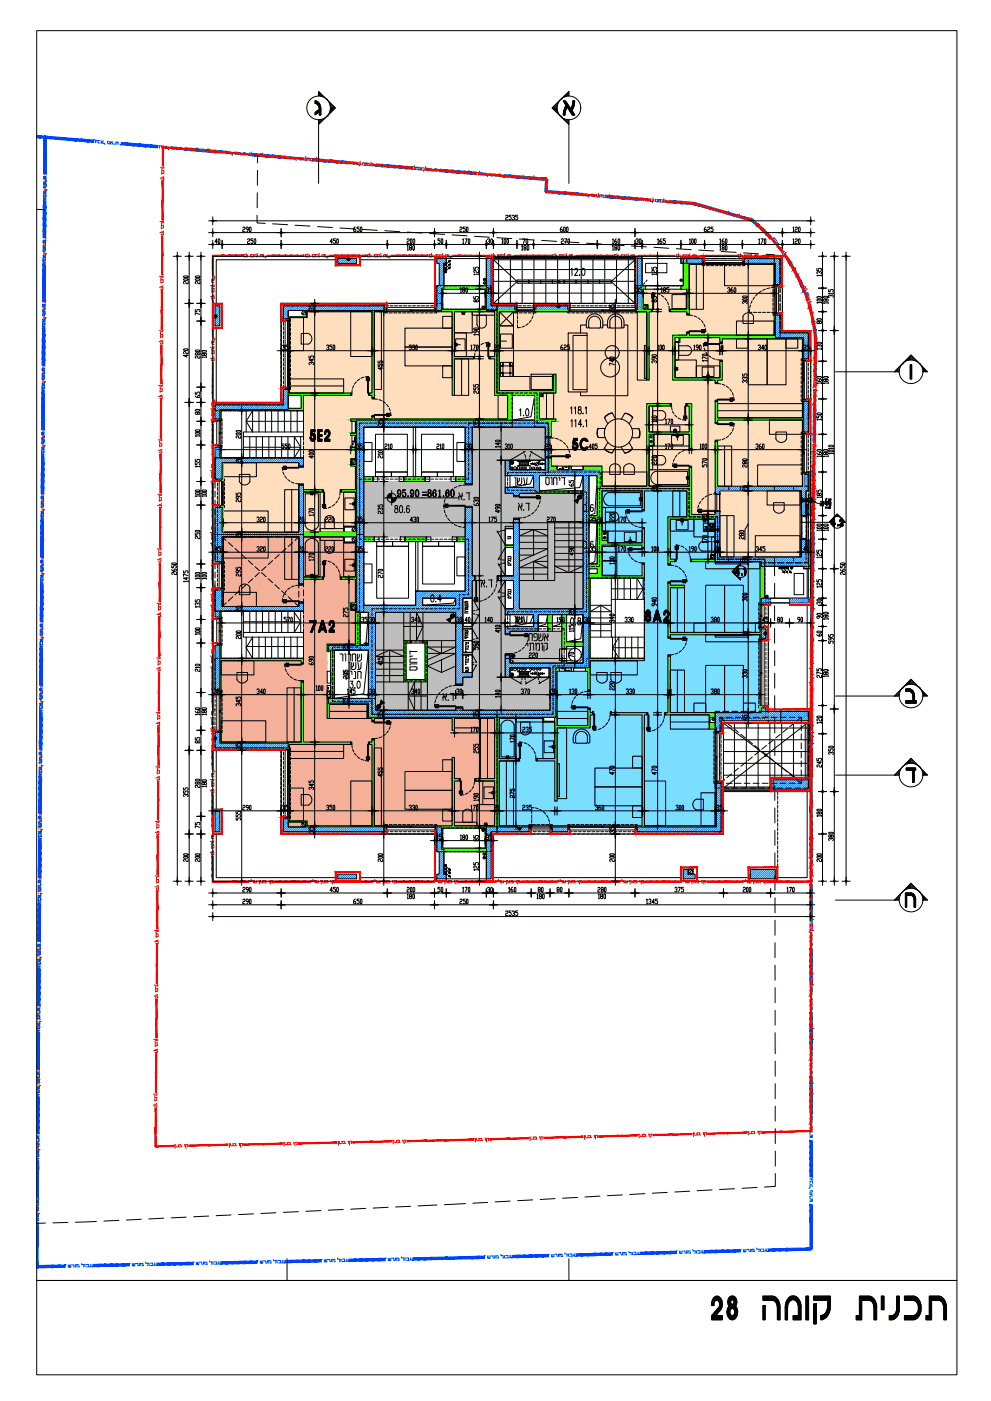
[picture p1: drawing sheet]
<svg xmlns="http://www.w3.org/2000/svg" width="420mm" height="594mm" viewBox="0 0 420 594" stroke-linecap="round" stroke-linejoin="round" font-family="sans-serif">
<defs><g id="words">
<text font-size="19.8" x="300.2" y="562.7">28 „ …— ‰ ‹</text>
<g font-size="9.3">
<text x="130.2" y="188.4">5E2</text>
<text x="241.3" y="192.3">5C</text>
</g>
<g font-size="8.8">
<text x="130.2" y="269.2">7A2</text>
<text x="272.3" y="264.9">8A2</text>
</g>
<g font-size="7.1">
<text x="217" y="207.4">’</text>
<text x="217" y="266">’</text>
<text x="146.8" y="285.7">’</text>
</g>
<g font-size="6.6">
<text x="218.7" y="217.7">.ƒ</text>
<text x="351" y="224.4">4.2</text>
<text x="223" y="273">„”</text>
<text x="221.9" y="277.3">‰ …—</text>
<text x="186.6" y="298.4">.ƒ</text>
</g>
<g font-size="6.2">
<text x="193.3" y="213.1">.ƒ</text>
<text x="202.8" y="250.1">.ƒ</text>
<text x="181.3" y="256.5">0.4</text>
<text x="142.9" y="281.5">… ‡</text>
</g>
<g font-size="5.3">
<text x="297.4" y="99.5">625</text>
<text x="205" y="125.2">35</text>
<text x="268.5" y="125.2">35</text>
<text x="203.9" y="129.1" transform="rotate(-90 203.9 129.1)">85</text>
<text x="275.2" y="129.1">85</text>
<text x="85.7" y="134.8" transform="rotate(-90 85.7 134.8)">75</text>
<text x="134.1" y="132.6" transform="rotate(-90 134.1 132.6)">35</text>
<text x="257.2" y="132.6">35</text>
<text x="118.5" y="149.6">35</text>
<text x="208.5" y="149.6">20</text>
<text x="339.7" y="149.6">35</text>
<text x="163.3" y="158" transform="rotate(-90 163.3 158)">455</text>
<text x="81.5" y="169.7">65</text>
<text x="85.7" y="177.1" transform="rotate(-90 85.7 177.1)">80</text>
<text x="159.1" y="181.7">35</text>
<text x="203.9" y="181.7" transform="rotate(-90 203.9 181.7)">35</text>
<text x="149.9" y="191.6">35</text>
<text x="200.7" y="191.6" transform="rotate(-90 200.7 191.6)">30</text>
<text x="230" y="191.6">25</text>
<text x="103" y="197.6" transform="rotate(-90 103 197.6)">20</text>
<text x="275.2" y="209.5">20</text>
<text x="313.6" y="209.5">20</text>
<text x="103" y="214.1" transform="rotate(-90 103 214.1)">295</text>
<text x="305.2" y="211.7">25</text>
<text x="332.7" y="212.4">40</text>
<text x="163.3" y="219.1" transform="rotate(-90 163.3 219.1)">235</text>
<text x="332.7" y="217.7">65</text>
<text x="125.6" y="222.6">20</text>
<text x="149.9" y="222.6">35</text>
<text x="249.1" y="222.6">35</text>
<text x="256.1" y="222.6" transform="rotate(-90 256.1 222.6)">20</text>
<text x="103" y="229" transform="rotate(-90 103 229)">20</text>
<text x="309.4" y="230" transform="rotate(-90 309.4 230)">40</text>
<text x="309.4" y="233.9" transform="rotate(-90 309.4 233.9)">40</text>
<text x="90" y="234.9">45</text>
<text x="125.6" y="234.9">20</text>
<text x="149.9" y="234.9">35</text>
<text x="249.1" y="234.9">35</text>
<text x="302" y="234.9">20</text>
<text x="309.4" y="237.4" transform="rotate(-90 309.4 237.4)">25</text>
<text x="313.6" y="239.5">20</text>
<text x="319.3" y="234.9">345</text>
<text x="336.9" y="234.9" transform="rotate(-90 336.9 234.9)">75</text>
<text x="343.6" y="234.9" transform="rotate(-90 343.6 234.9)">40</text>
<text x="103" y="245.5" transform="rotate(-90 103 245.5)">295</text>
<text x="349.2" y="257.5" transform="rotate(-90 349.2 257.5)">30</text>
<text x="103" y="260.3" transform="rotate(-90 103 260.3)">20</text>
<text x="152" y="264.9">35</text>
<text x="192.3" y="264.9">30</text>
<text x="195.8" y="264.9">40</text>
<text x="322.1" y="264.9">45</text>
<text x="328.4" y="264.9">80</text>
<text x="336.9" y="264.9">90</text>
<text x="349.2" y="270.9" transform="rotate(-90 349.2 270.9)">60</text>
<text x="354.2" y="274.1" transform="rotate(-90 354.2 274.1)">595</text>
<text x="148.5" y="276.9" transform="rotate(-90 148.5 276.9)">25</text>
<text x="148.5" y="299.9" transform="rotate(-90 148.5 299.9)">25</text>
<text x="103" y="300.6" transform="rotate(-90 103 300.6)">345</text>
<text x="159.1" y="305.2">35</text>
<text x="203.9" y="305.2" transform="rotate(-90 203.9 305.2)">35</text>
<text x="317.9" y="306.9" transform="rotate(-90 317.9 306.9)">45</text>
<text x="85.7" y="316.4" transform="rotate(-90 85.7 316.4)">85</text>
<text x="103" y="318.9" transform="rotate(-90 103 318.9)">35</text>
<text x="203.9" y="320.7" transform="rotate(-90 203.9 320.7)">255</text>
<text x="349.2" y="326.7" transform="rotate(-90 349.2 326.7)">245</text>
<text x="163.3" y="330.6" transform="rotate(-90 163.3 330.6)">455</text>
<text x="80.8" y="339" transform="rotate(-90 80.8 339)">355</text>
<text x="118.5" y="344.7">35</text>
<text x="208.5" y="344.7">20</text>
<text x="302.7" y="344.7">35</text>
<text x="85.7" y="352.4" transform="rotate(-90 85.7 352.4)">75</text>
<text x="134.1" y="354.2" transform="rotate(-90 134.1 354.2)">35</text>
<text x="183.4" y="357.4">35</text>
<text x="203.9" y="357.7" transform="rotate(-90 203.9 357.7)">85</text>
<text x="205" y="357.4">35</text>
<text x="257.2" y="354.2">35</text>
<text x="184.5" y="379.6">50</text>
<text x="205.3" y="379.6">30</text>
<text x="234.9" y="379.6">80</text>
</g>
<g font-size="4.9">
<text x="90" y="104.4">40</text>
<text x="103.7" y="104.4">250</text>
<text x="138.6" y="104.4">450</text>
<text x="184.5" y="104.4">50</text>
<text x="205.3" y="104.4">30</text>
<text x="236.7" y="104.4">270</text>
<text x="268.5" y="104.4">30</text>
<text x="277.6" y="104.4">165</text>
<text x="320.3" y="104.4">170</text>
<text x="345" y="138.3">80</text>
<text x="300.6" y="154.5" transform="rotate(-90 300.6 154.5)">170</text>
<text x="244.1" y="207.4" transform="rotate(-90 244.1 207.4)">65</text>
<text x="300.6" y="221.5" transform="rotate(-90 300.6 221.5)">20</text>
<text x="300.6" y="231.4" transform="rotate(-90 300.6 231.4)">170</text>
<text x="244.1" y="236.7" transform="rotate(-90 244.1 236.7)">490</text>
<text x="217.7" y="240.9" transform="rotate(-90 217.7 240.9)">‰ ‹</text>
<text x="359.1" y="244.8" transform="rotate(-90 359.1 244.8)">2650</text>
<text x="217.7" y="255.1" transform="rotate(-90 217.7 255.1)">‰ ‹</text>
<text x="199.7" y="261.4" transform="rotate(-90 199.7 261.4)">… —</text>
<text x="244.1" y="261.8" transform="rotate(-90 244.1 261.8)">25</text>
<text x="159.5" y="264.9" transform="rotate(-90 159.5 264.9)">30</text>
<text x="250.5" y="264.9" transform="rotate(-90 250.5 264.9)">30</text>
<text x="244.1" y="280.1" transform="rotate(-90 244.1 280.1)">70</text>
<text x="89.6" y="295.3">35</text>
<text x="107.6" y="295.3">340</text>
<text x="146" y="295.3">145</text>
<text x="155.6" y="295.3">30</text>
<text x="173.2" y="295.3">340</text>
<text x="192.3" y="295.3">30</text>
<text x="232.5" y="295.3">30</text>
<text x="281.5" y="295.3">10</text>
<text x="220.5" y="311.5">235</text>
<text x="219.1" y="339.4" transform="rotate(-90 219.1 339.4)">275</text>
</g>
<g font-size="4.4">
<text x="307.3" y="149.6" transform="rotate(-90 307.3 149.6)">10</text>
<text x="177.8" y="211.3">=</text>
<text x="217.7" y="230" transform="rotate(-90 217.7 230)">†‚</text>
<text x="313.6" y="270.6">10</text>
</g>
<g font-size="4">
<text x="299.2" y="219.1">15</text>
<text x="326.3" y="218.4">‘ ’—</text>
<text x="297.4" y="226.5">– …</text>
<text x="298.8" y="224.4">‰</text>
<text x="334.1" y="233.2">‡ ’—</text>
<text x="345" y="263.5">90</text>
<text x="230" y="379.6" transform="rotate(-90 230 379.6)">80</text>
</g>
<text font-size="3.5" x="223.3" y="104.4" transform="rotate(-90 223.3 104.4)">70</text>
<text font-size="3.1" x="299.2" y="214.8">70</text>
</g></defs>
<!-- layer: A_H_GRN -->
<g fill="#3fff00" stroke="#3fff00" stroke-width=".42">
<path d="M235.7 283.2h1.5z"/>
<path d="M233.7 350.2h7.5z"/>
<path d="M269.7 350.2h2.5z"/>
<path d="M269.7 350.2h34v.4z"/>
<path d="M255.1 207.2h37.1z"/>
<path d="M253.2 243.2h2z"/>
<path d="M154.2 202.1h4l-4 1.4z"/>
<path d="M154.2 203.5l4-1.4v.8z"/>
<path d="M246.2 208.2h1l-1 .3z"/>
<path d="M246.2 208.5l1-.3v.6z"/>
<path d="M228.7 208.2h3.1l-3.1 1z"/>
<path d="M228.7 209.2l3.1-1h9.4z"/>
<path d="M171.7 227.7h6.3l-6.3 2z"/>
<path d="M171.7 229.7l6.3-2h2.7z"/>
<path d="M171.2 202.1h6.2l-6.2 2.1z"/>
<path d="M171.2 204.2l6.2-2.1h2.8z"/>
<path d="M196.2 276.6h3.1l-3.1 1.1z"/>
<path d="M196.2 277.7l3.1-1.1h.9z"/>
<path d="M193.2 202.1h4l-4 1.4z"/>
<path d="M193.2 203.5l4-1.4v.8z"/>
<path d="M193.7 227.7h3.5l-3.5 1.1z"/>
<path d="M193.7 228.8l3.5-1.1v.9z"/>
<path d="M171.2 271.7h3l-3 .9z"/>
<path d="M177.1 289.2l4.1-1.4v1.4z"/>
<path d="M154.2 229.1l4.5-1.4v.5z"/>
<path d="M214.2 231.1h3.1l-3.1 1.1z"/>
<path d="M214.2 232.2l3.5-1.1z"/>
<path d="M214.2 223.2h3.1l-3.1 1z"/>
<path d="M214.2 224.2l3.5-1z"/>
<path d="M238.2 260.6h2l-2 .7z"/>
<path d="M238.2 274.8l2-.6v.3z"/>
<path d="M240.9 274.2l6.3-2v.7z"/>
<path d="M238.2 280.2h2l-2 .6z"/>
<path d="M238.2 280.8l2-.6v.3z"/>
<path d="M232.2 260.6h2l-2 .7z"/>
<path d="M232.2 261.3l2-.7v6.4z"/>
<path d="M322.2 299.7h.5z"/>
<path d="M322.2 299.8l.5-.1v2.3z"/>
<path d="M144.7 244.6h6z"/>
<path d="M144.7 245.7h6z"/>
<path d="M150.7 273.2h2z"/>
<path d="M192.7 331.2h2z"/>
<path d="M93.2 273.2h.5z"/>
<path d="M93.2 280.2h.5v13z"/>
<path d="M93.2 310.2h.5z"/>
<path d="M157.7 314.7h1z"/>
<path d="M156.7 315.7h1z"/>
<path d="M122.2 348.7h8z"/>
<path d="M129.7 350.2h34v.4z"/>
<path d="M129.9 131.7h33.8z"/>
<path d="M156.7 166.7h1z"/>
<path d="M156.7 167.6h2z"/>
<path d="M197 151.2h3.7z"/>
<path d="M149 194.8h2.2z"/>
<path d="M144.7 207.6h6z"/>
<path d="M144.7 208.7h6z"/>
<path d="M122.2 167.6h5.5z"/>
<path d="M122.2 173.7h6.5z"/>
<path d="M340.2 169.7h.5z"/>
<path d="M305.2 153.2h1z"/>
<path d="M285.2 161.2h17.7z"/>
<path d="M269.7 131.7h2.5z"/>
<path d="M275.2 132.2h1z"/>
<path d="M217.2 167.6h9.5z"/>
<path d="M289.7 111.7h8.5z"/>
<path d="M303.2 187.2h1v19z"/>
<path d="M340.2 200.7h.5v5.5z"/>
<path d="M328.2 112.1h.5v9.1z"/>
<path d="M291.2 171.2h2z"/>
<path d="M275.2 172.2h9z"/>
<path d="M301.2 235.5l.3 1.7v-1.7zM301.2 235.5l.3 1.7h-.3z"/>
<path d="M293.2 237.2l10 1v-1zM293.2 237.2l10 1h-10z"/>
<path d="M322.2 238.2l.5 2v-2zM322.2 238.2l.5 2h-.5z"/>
<path d="M322.2 240.2l2 13.5v-13.5zM322.2 240.2l2 13.5h-2z"/>
<path d="M322.2 253.7l.5 2.5v-2.5zM322.2 253.7l.5 2.5h-.5z"/>
<path d="M235.7 283.2l1.5 1.4v-1.4zM235.7 283.2l1.5 1.4h-1.5z"/>
<path d="M249.2 300.7l1 1.5v-1.5zM249.2 300.7l1 1.5h-1z"/>
<path d="M249.2 302.2l2 .9v-.9zM249.2 302.2l2 .9h-2z"/>
<path d="M235.7 284.6l.5 19.6v-19.6zM235.7 284.6l.5 19.6h-.5z"/>
<path d="M210.7 304.2l19.8 .5v-.5zM210.7 304.2l19.8 .5h-19.8z"/>
<path d="M235.2 304.2l1 1.7v-1.7zM235.2 304.2l1 1.7h-1z"/>
<path d="M230.2 304.7l.3 1.2v-1.2zM230.2 304.7l.3 1.2h-.3z"/>
<path d="M230.2 305.9l6 .3v-.3zM230.2 305.9l6 .3h-6z"/>
<path d="M249.2 303.1l1 4.6v-4.6zM249.2 303.1l1 4.6h-1z"/>
<path d="M235.2 306.2l1 1.5v-1.5zM235.2 306.2l1 1.5h-1z"/>
<path d="M235.2 307.7l15 1v-1zM235.2 307.7l15 1h-15z"/>
<path d="M235.2 308.7l1 12.9v-12.9zM235.2 308.7l1 12.9h-1z"/>
<path d="M210.7 304.7l1 16.9v-16.9zM210.7 304.7l1 16.9h-1z"/>
<path d="M227.7 321.6l8.5 1.1v-1.1zM227.7 321.6l8.5 1.1h-8.5z"/>
<path d="M210.7 321.6l9 1.1v-1.1zM210.7 321.6l9 1.1h-9z"/>
<path d="M235.2 322.7l1 17v-17zM235.2 322.7l1 17h-1z"/>
<path d="M210.7 322.7l1 27.5v-27.5zM210.7 322.7l1 27.5h-1z"/>
<path d="M210.7 350.2l14 .4v-.4zM210.7 350.2l14 .4h-14z"/>
<path d="M233.7 350.2l7.5 .4v-.4zM233.7 350.2l7.5 .4h-7.5z"/>
<path d="M283.2 278.2l1 24v-24zM283.2 278.2l1 24h-1z"/>
<path d="M282.2 302.2l21 .9v-.9zM282.2 302.2l21 .9h-21z"/>
<path d="M259.2 302.2l15 .9v-.9zM259.2 302.2l15 .9h-15z"/>
<path d="M300.7 303.1l2.5 1.1v-1.1zM300.7 303.1l2.5 1.1h-2.5z"/>
<path d="M300.7 304.2l.3 2.2v-2.2zM300.7 304.2l.3 2.2h-.3z"/>
<path d="M300.7 306.4l2.5 2.3v-2.3zM300.7 306.4l2.5 2.3h-2.5z"/>
<path d="M300.7 308.7l3 .5v-.5zM300.7 308.7l3 .5h-3z"/>
<path d="M303.2 309.2l.5 1.4v-1.4zM303.2 309.2l.5 1.4h-.5z"/>
<path d="M272.2 303.1l1 47.1v-47.1zM272.2 303.1l1 47.1h-1z"/>
<path d="M303.2 331.7l.5 18.5v-18.5zM303.2 331.7l.5 18.5h-.5z"/>
<path d="M269.7 350.2h33.5zM269.7 350.2h33.5z"/>
<path d="M269.7 350.6h34zM269.7 350.2l34 .4h-34z"/>
<path d="M253.2 207.2l39 1v-1zM253.2 207.2l39 1h-39zM253.2 208.2h39zM253.2 208.2h39z"/>
<path d="M272.2 208.2l1 8v-8zM272.2 208.2l1 8h-1z"/>
<path d="M291.2 208.2l1 11v-11zM291.2 208.2l1 11h-1z"/>
<path d="M283.2 219.2l20 1v-1zM283.2 219.2l20 1h-20z"/>
<path d="M253.2 208.2l2 17v-17zM253.2 208.2l2 17h-2z"/>
<path d="M253.2 225.2h4.5zM253.2 225.2h4.5z"/>
<path d="M253.2 225.2l4.5 .3v-.3zM253.2 225.2l4.5 .3h-4.5z"/>
<path d="M257.4 225.5l.3 3.7v-3.7zM257.4 225.5l.3 3.7h-.3z"/>
<path d="M253.2 225.5l2 3.7v-3.7zM253.2 225.5l2 3.7h-2z"/>
<path d="M253.2 229.2l4.5 1v-1zM253.2 229.2l4.5 1h-4.5z"/>
<path d="M272.2 224.2l1 6v-6zM272.2 224.2l1 6h-1z"/>
<path d="M253.2 230.2h19zM253.2 230.2h19z"/>
<path d="M253.2 230.2l20 .9v-.9zM253.2 230.2l20 .9h-20z"/>
<path d="M272.2 231.1l1 1.1v-1.1zM272.2 231.1l1 1.1h-1z"/>
<path d="M283.2 220.2l1 17v-17zM283.2 220.2l1 17h-1z"/>
<path d="M283.2 237.2l3 1v-1zM283.2 237.2l3 1h-3z"/>
<path d="M253.2 231.1l2 8v-8zM253.2 231.1l2 8h-2z"/>
<path d="M283.2 238.2l1 .9v-.9zM283.2 238.2l1 .9h-1z"/>
<path d="M253.2 239.1h2zM249.7 239.1h5.5z"/>
<path d="M249.7 239.1l5.5 2.1v-2.1zM249.7 239.1l5.5 2.1h-5.5z"/>
<path d="M253.2 241.2l2 2v-2zM253.2 241.2l2 2h-2zM249.7 243.2h5.5z"/>
<path d="M272.2 239.1l1 5.1v-5.1zM272.2 239.1l1 5.1h-1z"/>
<path d="M249.7 243.2l5.5 1v-1zM249.7 243.2l5.5 1h-5.5z"/>
<path d="M249.7 244.2l23.5 1v-1zM249.7 244.2l23.5 1h-23.5z"/>
<path d="M249.7 245.2h.5zM249.7 245.2h23.5z"/>
<path d="M249.7 245.2l.5 33.9v-33.9zM249.7 245.2l.5 33.9h-.5z"/>
<path d="M249.7 279.1l23.5 1.1v-1.1zM249.7 279.1l23.5 1.1h-23.5z"/>
<path d="M249.7 280.2l.5 3v-3zM249.7 280.2l.5 3h-.5z"/>
<path d="M248.2 283.2l2 1.4v-1.4zM248.2 283.2l2 1.4h-2z"/>
<path d="M249.2 284.6l1 8.1v-8.1zM249.2 284.6l1 8.1h-1z"/>
<path d="M283.2 247.1l1 1.1v-1.1zM283.2 247.1l1 1.1h-1z"/>
<path d="M283.2 248.2l7 1v-1zM283.2 248.2l7 1h-7z"/>
<path d="M322.2 266.1l.5 2.1v-2.1zM322.2 266.1l.5 2.1h-.5z"/>
<path d="M283.2 249.2l1 19v-19zM283.2 249.2l1 19h-1z"/>
<path d="M283.2 268.2l39.5 1v-1zM283.2 268.2l39.5 1h-39.5z"/>
<path d="M322.2 269.2h.5zM322.2 269.2h.5z"/>
<path d="M283.2 269.2h1zM283.2 269.2h39z"/>
<path d="M283.2 269.2l1 1v-1zM283.2 269.2l1 1h-1z"/>
<path d="M322.2 269.2l.5 1.9v-1.9zM322.2 269.2l.5 1.9h-.5z"/>
<path d="M154.2 203.5v.7l4-1.3zM154.2 204.2l4-1.3v1.3z"/>
<path d="M246.2 208.5v.7l1-.4zM246.2 209.2l1-.4v.4z"/>
<path d="M228.7 209.2h9.4l3.1-1zM238.1 209.2l3.1-1v1z"/>
<path d="M171.7 229.7h2.7l6.3-2zM174.4 229.7l6.3-2v2z"/>
<path d="M171.2 204.2h2.7l6.3-2.1zM173.9 204.2l6.3-2.1v2.1z"/>
<path d="M196.2 277.7h.9l3.1-1.1zM197.1 277.7l3.1-1.1v1.1z"/>
<path d="M193.2 203.5v.7l4-1.3zM193.2 204.2l4-1.3v1.3z"/>
<path d="M193.7 228.8v.9l3.5-1.1zM193.7 229.7l3.5-1.1v1.1z"/>
<path d="M171.2 272.6l3-.6v-.3zM171.2 272.6l3-.6-3 1z"/>
<path d="M172.2 272.7h2zM172.2 272.7l2-.7v.7z"/>
<path d="M179.2 271.7h2zM179.2 271.7h2l-2 .6z"/>
<path d="M179.2 272.3l2-.3v-.3zM179.2 272.3l2-.3-2 .7z"/>
<path d="M179.2 272.7l2-.4v-.3zM179.2 272.7l2-.4z"/>
<path d="M171.2 273l1 15.2v-15.5zM171.2 273l1 15.2-1 .3z"/>
<path d="M180.2 272.7l1 13.3v-13.7zM180.2 272.7l1 13.3-1 .3z"/>
<path d="M171.2 288.5l3.1-.3h-2.1zM171.2 288.5l3.1-.3-3.1 1z"/>
<path d="M180.2 286.3l1 1.5v-1.8zM180.2 286.3l1 1.5-1 .4z"/>
<path d="M171.2 289.2l9-1h-5.9zM171.2 289.2l9-1-3.1 1z"/>
<path d="M154.2 227.7h4.5zM154.2 227.7h4.5l-4.5 1.4z"/>
<path d="M154.2 229.1v.6l4.5-1.5zM154.2 229.7l4.5-1.5v1.5z"/>
<path d="M214.2 232.2l3.5-1.1zM214.6 232.2l3.1-1.1v1.1z"/>
<path d="M214.2 224.2l3.5-1zM214.6 224.2l3.1-1v1z"/>
<path d="M238.2 261.3l2 10.9v-11.6zM238.2 261.3l2 10.9-2 .6z"/>
<path d="M238.2 272.8l8.3-.6h-6.3zM238.2 272.8l8.3-.6-8.3 2.6z"/>
<path d="M240.2 274.2l7-2zM240.2 274.2l7-2z"/>
<path d="M238.2 274.8v.4l2-.7zM238.2 275.2l2-.7v.7z"/>
<path d="M240.9 274.2h2.4l3.9-1.3zM243.3 274.2l3.9-1.3v1.3z"/>
<path d="M238.2 280.8v.4l2-.7zM238.2 281.2l2-.7v.7z"/>
<path d="M232.2 261.3v6.4l2-.7zM232.2 267.7l2-.7v.7z"/>
<path d="M322.2 299.8v2.4l.5-.2zM322.2 302.2l.5-.2z"/>
<path d="M128.7 244.6l8 1.1v-1.1zM128.7 244.6l8 1.1h-8z"/>
<path d="M145.7 227.7l.3 2.2v-2.2zM145.7 227.7l.3 2.2h-.3z"/>
<path d="M145.7 229.9h5.5zM145.7 229.9h5.5z"/>
<path d="M145.7 229.9l5.5 .3v-.3zM145.7 229.9l5.5 .3h-5.5z"/>
<path d="M150.7 230.2l.5 14.4v-14.4zM150.7 230.2l.5 14.4h-.5zM150.7 244.6h.5zM150.7 244.6h.5z"/>
<path d="M144.7 244.6l6.5 1.1v-1.1zM144.7 244.6l6.5 1.1h-6.5z"/>
<path d="M150.7 245.7l.5 10v-10zM150.7 245.7l.5 10h-.5z"/>
<path d="M148.7 255.7l2.5 .7v-.7zM148.7 255.7l2.5 .7h-2.5z"/>
<path d="M148.7 256.4l.3 2.2v-2.2zM148.7 256.4l.3 2.2h-.3z"/>
<path d="M148.7 258.6l2.5 .3v-.3zM148.7 258.6l2.5 .3h-2.5z"/>
<path d="M150.7 259.7l2 13.5v-13.5zM150.7 259.7l2 13.5h-2zM138.7 273.2h14z"/>
<path d="M138.7 273.2l14 .4v-.4zM138.7 273.2l14 .4h-14z"/>
<path d="M138.7 273.6l.5 2.1v-2.1zM138.7 273.6l.5 2.1h-.5z"/>
<path d="M138.7 275.7l3 .5v-.5zM138.7 275.7l3 .5h-3z"/>
<path d="M140.2 276.2l1.5 19.5v-19.5zM140.2 276.2l1.5 19.5h-1.5z"/>
<path d="M138.7 295.7l3 .5v-.5zM138.7 295.7l3 .5h-3z"/>
<path d="M138.7 296.2l.5 2v-2zM138.7 296.2l.5 2h-.5z"/>
<path d="M138.7 298.2l17.5 .5v-.5zM138.7 298.2l17.5 .5h-17.5z"/>
<path d="M155.7 298.7l.5 5.5v-5.5zM155.7 298.7l.5 5.5h-.5z"/>
<path d="M155.7 304.2l55 .5v-.5zM155.7 304.2l55 .5h-55z"/>
<path d="M138.7 298.7l1 6v-6zM138.7 298.7l1 6h-1z"/>
<path d="M191.7 304.7l1 5v-5zM191.7 304.7l1 5h-1z"/>
<path d="M191.7 321.2l1 9v-9zM191.7 321.2l1 9h-1z"/>
<path d="M191.7 330.2h3zM191.7 330.2h3z"/>
<path d="M209.7 304.7l1 25.5v-25.5zM209.7 304.7l1 25.5h-1z"/>
<path d="M191.7 330.2l3 1v-1zM191.7 330.2l3 1h-3z"/>
<path d="M191.7 331.2h1zM191.7 331.2h1z"/>
<path d="M201.7 330.2l9 1v-1zM201.7 330.2l9 1h-9z"/>
<path d="M191.7 331.2l1 19v-19zM191.7 331.2l1 19h-1z"/>
<path d="M209.7 331.2l1 19v-19zM209.7 331.2l1 19h-1z"/>
<path d="M184.7 350.2l26 .4v-.4zM184.7 350.2l26 .4h-26z"/>
<path d="M187.2 350.6l19 .6v-.6zM187.2 350.6l19 .6h-19z"/>
<path d="M187.2 351.2l.5 8.5v-8.5zM187.2 351.2l.5 8.5h-.5z"/>
<path d="M205.7 351.2l.5 8.5v-8.5zM205.7 351.2l.5 8.5h-.5z"/>
<path d="M187.2 359.7l19 1.4v-1.4zM187.2 359.7l19 1.4h-19z"/>
<path d="M93.2 273.2l.5 5.9v-5.9zM93.2 273.2l.5 5.9h-.5z"/>
<path d="M93.2 279.1l35.5 1.1v-1.1zM93.2 279.1l35.5 1.1h-35.5z"/>
<path d="M127.7 280.2l1 1v-1zM127.7 280.2l1 1h-1z"/>
<path d="M93.2 293.2h.5zM93.2 280.2l.5 13h-.5z"/>
<path d="M127.7 289.2l1 25.5v-25.5zM127.7 289.2l1 25.5h-1z"/>
<path d="M127.7 314.7h14.2zM127.7 314.7h14.2z"/>
<path d="M93.2 310.2l.5 4.5v-4.5zM93.2 310.2l.5 4.5h-.5z"/>
<path d="M93.2 314.7h55.5zM93.2 314.7h55.5z"/>
<path d="M93.2 314.7l55.5 .5v-.5zM93.2 314.7l55.5 .5h-55.5z"/>
<path d="M122.2 315.2l26.5 .5v-.5zM122.2 315.2l26.5 .5h-26.5z"/>
<path d="M122.2 315.7h.5zM122.2 315.7h26.5z"/>
<path d="M122.2 315.7l.5 2v-2zM122.2 315.7l.5 2h-.5z"/>
<path d="M157.7 313.6l1 1.1v-1.1zM157.7 313.6l1 1.1h-1zM156.7 314.7h2z"/>
<path d="M156.7 314.7l2 1v-1zM156.7 314.7l2 1h-2z"/>
<path d="M122.2 346.7l.5 1.4v-1.4zM122.2 346.7l.5 1.4h-.5z"/>
<path d="M122.2 348.1l8 .6v-.6zM122.2 348.1l8 .6h-8zM122.2 348.7h8z"/>
<path d="M157.7 315.7l1 34.5v-34.5zM157.7 315.7l1 34.5h-1z"/>
<path d="M129.7 350.6h34zM129.7 350.2l34 .4h-34z"/>
<path d="M94.2 227.7l.5 8.9v-8.9zM94.2 227.7l.5 8.9h-.5z"/>
<path d="M94.2 236.6l.5 2.1v-2.1zM94.2 236.6l.5 2.1h-.5z"/>
<path d="M94.2 249.6l.5 7.6v-7.6zM94.2 249.6l.5 7.6h-.5z"/>
<path d="M93.2 259.2l.5 3v-3zM93.2 259.2l.5 3h-.5z"/>
<path d="M128.7 226.7l22.5 1v-1zM128.7 226.7l22.5 1h-22.5z"/>
<path d="M129.9 131.7l33.8 .5v-.5zM129.9 131.7l33.8 .5h-33.8z"/>
<path d="M122.2 134.4l8 .3v-.3zM122.2 134.4l8 .3h-8z"/>
<path d="M122.2 134.7l.5 1v-1zM122.2 134.7l.5 1h-.5z"/>
<path d="M157.7 132.2l1 34.5v-34.5zM157.7 132.2l1 34.5h-1z"/>
<path d="M156.7 166.7l2 .9v-.9zM156.7 166.7l2 .9h-2zM156.7 167.6h2z"/>
<path d="M157.7 167.6l1 1.1v-1.1zM157.7 167.6l1 1.1h-1z"/>
<path d="M187.2 121.2l19 1.4v-1.4zM187.2 121.2l19 1.4h-19z"/>
<path d="M187.2 122.6l.5 8.5v-8.5zM187.2 122.6l.5 8.5h-.5z"/>
<path d="M205.7 122.6l.5 8.5v-8.5zM205.7 122.6l.5 8.5h-.5z"/>
<path d="M187.2 131.1l19 .6v-.6zM187.2 131.1l19 .6h-19z"/>
<path d="M184.7 131.7l26 .5v-.5zM184.7 131.7l26 .5h-26z"/>
<path d="M209.7 132.2l1 19v-19zM209.7 132.2l1 19h-1z"/>
<path d="M191.7 132.2l1 19v-19zM191.7 132.2l1 19h-1z"/>
<path d="M196.9 151.2h3.8zM192.7 151.2h8z"/>
<path d="M191.7 151.2h1zM191.7 151.2h1z"/>
<path d="M191.7 151.2l9 .9v-.9zM191.7 151.2l9 .9h-9z"/>
<path d="M207.7 151.2l3 .9v-.9zM207.7 151.2l3 .9h-3z"/>
<path d="M191.7 152.1h1zM191.7 152.1h9z"/>
<path d="M209.7 152.1l1 14.6v-14.6zM209.7 152.1l1 14.6h-1z"/>
<path d="M191.7 152.1l1 15.5v-15.5zM191.7 152.1l1 15.5h-1z"/>
<path d="M209.7 166.7l7.5 .9v-.9zM209.7 166.7l7.5 .9h-7.5z"/>
<path d="M215.2 167.6l2 10.1v-10.1zM215.2 167.6l2 10.1h-2z"/>
<path d="M215.2 177.7h2zM158.7 177.7h58.5z"/>
<path d="M148.7 177.7l68.5 .4v-.4zM148.7 177.7l68.5 .4h-68.5z"/>
<path d="M148.7 178.1l2.5 .5v-.5zM148.7 178.1l2.5 .5h-2.5z"/>
<path d="M150.7 178.6l.5 5v-5zM150.7 178.6l.5 5h-.5z"/>
<path d="M148.7 183.6l2.5 1.1v-1.1zM148.7 183.6l2.5 1.1h-2.5z"/>
<path d="M150.7 184.7l.5 5v-5zM150.7 184.7l.5 5h-.5z"/>
<path d="M150.7 190.7l.5 3.8v-3.8zM150.7 190.7l.5 3.8h-.5z"/>
<path d="M148.7 194.5l2.5 .3v-.3zM148.7 194.5l2.5 .3h-2.5z"/>
<path d="M148.7 194.8h.3zM148.7 194.8h.3z"/>
<path d="M148.7 194.8l.3 2.2v-2.2zM148.7 194.8l.3 2.2h-.3z"/>
<path d="M148.7 197h2.5zM148.7 197h2.5z"/>
<path d="M148.7 197l2.5 .7v-.7zM148.7 197l2.5 .7h-2.5z"/>
<path d="M150.7 197.7l.5 9.9v-9.9zM150.7 197.7l.5 9.9h-.5z"/>
<path d="M144.7 207.6l6.5 1.1v-1.1zM144.7 207.6l6.5 1.1h-6.5z"/>
<path d="M150.7 208.7l.5 14v-14zM150.7 208.7l.5 14h-.5z"/>
<path d="M145.7 223.2l5.5 .3v-.3zM145.7 223.2l5.5 .3h-5.5z"/>
<path d="M145.7 223.5h.3zM145.7 223.5h5.5z"/>
<path d="M145.7 223.5l.3 2.2v-2.2zM145.7 223.5l.3 2.2h-.3z"/>
<path d="M122.2 164.7l.5 2v-2zM122.2 164.7l.5 2h-.5z"/>
<path d="M122.2 166.7l26.5 .9v-.9zM122.2 166.7l26.5 .9h-26.5z"/>
<path d="M128.7 167.6h20zM138.7 167.6h10zM128.7 167.6h20z"/>
<path d="M122.2 167.6h6.5zM122.2 167.6h6.5z"/>
<path d="M127.7 167.6h1zM127.7 167.6h1z"/>
<path d="M127.7 167.6l1 5.5v-5.5zM127.7 167.6l1 5.5h-1z"/>
<path d="M122.2 173.1l6.5 .6v-.6zM122.2 173.1l6.5 .6h-6.5zM93.2 173.7h35.5z"/>
<path d="M93.2 173.7l35.5 .5v-.5zM93.2 173.7l35.5 .5h-35.5z"/>
<path d="M93.2 174.2l.5 3.9v-3.9zM93.2 174.2l.5 3.9h-.5z"/>
<path d="M128.7 207.6l8 1.1v-1.1zM128.7 207.6l8 1.1h-8z"/>
<path d="M93.2 189.1l.5 5v-5zM93.2 189.1l.5 5h-.5z"/>
<path d="M94.2 196.2l.5 7.5v-7.5zM94.2 196.2l.5 7.5h-.5z"/>
<path d="M94.2 214.7l.5 11v-11zM94.2 214.7l.5 11h-.5z"/>
<path d="M128.7 225.7l22.5 1v-1zM128.7 225.7l22.5 1h-22.5z"/>
<path d="M340.2 169.7l.5 7.5v-7.5zM340.2 169.7l.5 7.5h-.5z"/>
<path d="M303.2 170.2l1 7v-7zM303.2 170.2l1 7h-1z"/>
<path d="M303.2 177.2l37.5 .9v-.9zM303.2 177.2l37.5 .9h-37.5z"/>
<path d="M303.2 178.1l1 1.1v-1.1zM303.2 178.1l1 1.1h-1z"/>
<path d="M340.2 178.1l.5 5.5v-5.5zM340.2 178.1l.5 5.5h-.5z"/>
<path d="M291.2 141.1l1 1.1v-1.1zM291.2 141.1l1 1.1h-1z"/>
<path d="M328.2 133.1l.5 9.1v-9.1zM328.2 133.1l.5 9.1h-.5zM328.2 142.2h.5zM328.2 142.2h.5z"/>
<path d="M285.2 142.2h43zM285.2 142.2h43z"/>
<path d="M285.2 142.2l43.5 1v-1zM285.2 142.2l43.5 1h-43.5z"/>
<path d="M339.9 143.2h.8zM328.7 143.2h12z"/>
<path d="M305.2 143.2h23.5zM305.2 143.2h23.5z"/>
<path d="M305.2 143.2l35.5 .5v-.5zM305.2 143.2l35.5 .5h-35.5z"/>
<path d="M287.9 143.2l.3 1.7v-1.7zM287.9 143.2l.3 1.7h-.3z"/>
<path d="M285.2 143.2l1 1.7v-1.7zM285.2 143.2l1 1.7h-1z"/>
<path d="M305.2 143.7l1 1.5v-1.5zM305.2 143.7l1 1.5h-1z"/>
<path d="M285.2 144.9l3 .3v-.3zM285.2 144.9l3 .3h-3z"/>
<path d="M340.2 143.7l.5 9v-9zM340.2 143.7l.5 9h-.5z"/>
<path d="M305.2 153.2l1 6.9v-6.9zM305.2 153.2l1 6.9h-1z"/>
<path d="M285.2 145.2l1 14.9v-14.9zM285.2 145.2l1 14.9h-1z"/>
<path d="M285.2 160.1l21 1.1v-1.1zM285.2 160.1l21 1.1h-21z"/>
<path d="M285.2 161.2h19zM285.2 161.2h21z"/>
<path d="M303.2 161.2l1 1v-1zM303.2 161.2l1 1h-1z"/>
<path d="M272.7 129.2l2 .3v-.3zM272.7 129.2l2 .3h-2z"/>
<path d="M272.2 122.6l.5 8.5v-8.5zM272.2 122.6l.5 8.5h-.5z"/>
<path d="M274.4 129.5l.3 1.6v-1.6zM274.4 129.5l.3 1.6h-.3z"/>
<path d="M272.2 131.1l4 .6v-.6zM272.2 131.1l4 .6h-4z"/>
<path d="M269.7 131.7l6.5 .5v-.5zM269.7 131.7l6.5 .5h-6.5z"/>
<path d="M269.7 132.2h6.5zM269.7 132.2h6.5z"/>
<path d="M274.2 132.2h1zM274.2 132.2h1z"/>
<path d="M274.2 132.2l1 29v-29zM274.2 132.2l1 29h-1z"/>
<path d="M226.7 131.7l14.5 .5v-.5zM226.7 131.7l14.5 .5h-14.5z"/>
<path d="M210.7 131.7l8 .5v-.5zM210.7 131.7l8 .5h-8z"/>
<path d="M234.7 158.7l1 7v-7zM234.7 158.7l1 7h-1z"/>
<path d="M210.7 132.2l1 33.5v-33.5zM210.7 132.2l1 33.5h-1z"/>
<path d="M210.7 165.7l25 1v-1zM210.7 165.7l25 1h-25z"/>
<path d="M210.9 166.7h17.8zM210.9 166.7h17.8z"/>
<path d="M217.2 166.7l11.5 .9v-.9zM217.2 166.7l11.5 .9h-11.5z"/>
<path d="M226.7 167.6h2zM226.7 167.6h2z"/>
<path d="M229.9 166.7l.3 1.2v-1.2zM229.9 166.7l.3 1.2h-.3z"/>
<path d="M228.7 167.9l1.5 .2v-.2zM228.7 167.9l1.5 .2h-1.5z"/>
<path d="M226.7 167.6l2 10.1v-10.1zM226.7 167.6l2 10.1h-2z"/>
<path d="M226.7 177.7l9 .4v-.4zM226.7 177.7l9 .4h-9z"/>
<path d="M233.2 178.1l2.5 .5v-.5zM233.2 178.1l2.5 .5h-2.5z"/>
<path d="M233.2 178.6l.5 6.6v-6.6zM233.2 178.6l.5 6.6h-.5z"/>
<path d="M289.7 111.7l8.5 .4v-.4zM289.7 111.7l8.5 .4h-8.5z"/>
<path d="M289.7 112.1h2.5zM289.7 112.1h8.5z"/>
<path d="M289.7 112.1l2.5 9.1v-9.1zM289.7 112.1l2.5 9.1h-2.5z"/>
<path d="M288.7 121.2l3.5 1.4v-1.4zM288.7 121.2l3.5 1.4h-3.5z"/>
<path d="M291.2 122.6l1 8.5v-8.5zM291.2 122.6l1 8.5h-1z"/>
<path d="M284.2 131.1l8 1.1v-1.1zM284.2 131.1l8 1.1h-8z"/>
<path d="M291.2 132.2l1 .9v-.9zM291.2 132.2l1 .9h-1z"/>
<path d="M303.2 206.2h1zM303.2 187.2l1 19h-1z"/>
<path d="M340.2 206.2h.5zM340.2 200.7l.5 5.5h-.5z"/>
<path d="M315.2 111.7l13.5 .4v-.4zM315.2 111.7l13.5 .4h-13.5z"/>
<path d="M328.2 121.2h.5zM328.2 112.1l.5 9.1h-.5z"/>
<path d="M241.2 197.7l1 1.5v-1.5zM241.2 197.7l1 1.5h-1z"/>
<path d="M233.2 194.1l.5 3.6v-3.6zM233.2 194.1l.5 3.6h-.5z"/>
<path d="M233.2 197.7l3 1.5v-1.5zM233.2 197.7l3 1.5h-3z"/>
<path d="M274.2 171.2h10zM274.2 171.2h10z"/>
<path d="M274.2 171.2l10 1v-1zM274.2 171.2l10 1h-10z"/>
<path d="M291.2 171.2l2 1v-1zM291.2 171.2l2 1h-2z"/>
<path d="M292.2 172.2l1 11v-11zM292.2 172.2l1 11h-1z"/>
<path d="M274.2 172.2l1 11v-11zM274.2 172.2l1 11h-1z"/>
<path d="M274.2 183.2l19 1v-1zM274.2 183.2l19 1h-19z"/>
<path d="M276.9 184.2l.3 4.6v-4.6zM276.9 184.2l.3 4.6h-.3z"/>
<path d="M274.2 184.2l1 4.6v-4.6zM274.2 184.2l1 4.6h-1z"/>
<path d="M274.2 188.8l3 .3v-.3zM274.2 188.8l3 .3h-3z"/>
<path d="M292.2 184.2l1 6v-6zM292.2 184.2l1 6h-1z"/>
<path d="M247.2 197.7l8 1.5v-1.5zM247.2 197.7l8 1.5h-8z"/>
<path d="M254.7 199.2l.5 2.5v-2.5zM254.7 199.2l.5 2.5h-.5z"/>
<path d="M274.2 189.1l1 17.1v-17.1zM274.2 189.1l1 17.1h-1z"/>
<path d="M253.2 201.7l2 4.5v-4.5zM253.2 201.7l2 4.5h-2z"/>
<path d="M292.2 198.2l1 8v-8zM292.2 198.2l1 8h-1z"/>
<path d="M253.2 206.2l40 1v-1zM253.2 206.2l40 1h-40z"/>
<path d="M292.2 207.2l1 10.9v-10.9zM292.2 207.2l1 10.9h-1z"/>
<path d="M292.2 218.1l11 1.1v-1.1zM292.2 218.1l11 1.1h-11z"/>
</g>
<!-- layer: A_H_TRU_CLR -->
<g fill="#7adeff" stroke="#7adeff" stroke-width=".42">
<path d="M284.2 237.2h2z"/>
<path d="M284.3 238.2h1.9z"/>
<path d="M284.2 249.2h38v19z"/>
<path d="M236.2 284.6h13z"/>
<path d="M211.7 304.7h18.5z"/>
<path d="M230.2 306.2h5z"/>
<path d="M211.7 322.7h8z"/>
<path d="M211.7 350.2h60.5z"/>
<path d="M273.2 208.2h18zM273.2 208.2h18z"/>
<path d="M273.2 208.2l18 8v-8zM273.2 208.2l18 8h-18z"/>
<path d="M255.2 208.2l17 8v-8zM255.2 208.2l17 8h-17z"/>
<path d="M255.2 216.2l36 3v-3zM255.2 216.2l36 3h-36z"/>
<path d="M255.2 219.2l28 5v-5zM255.2 219.2l28 5h-28z"/>
<path d="M255.2 224.2l17 1v-1zM255.2 224.2l17 1h-17z"/>
<path d="M257.7 225.2l14.5 5v-5zM257.7 225.2l14.5 5h-14.5z"/>
<path d="M273.2 224.2l10 8v-8zM273.2 224.2l10 8h-10z"/>
<path d="M255.2 231.1l17 1.1v-1.1zM255.2 231.1l17 1.1h-17z"/>
<path d="M284.2 220.2l19 15v-15zM284.2 220.2l19 15h-19z"/>
<path d="M284.2 235.2l17 2v-2zM284.2 235.2l17 2h-17z"/>
<path d="M286.2 237.2h15zM286.2 237.2h15z"/>
<path d="M286.2 237.2l7 1v-1zM286.2 237.2l7 1h-7z"/>
<path d="M286.2 238.2h21.9zM286.2 238.2h21.9z"/>
<path d="M284.2 238.2h38zM284.2 238.2h38z"/>
<path d="M284.2 238.2l38 .9v-.9zM284.2 238.2l38 .9h-38z"/>
<path d="M255.2 232.2l28 6.9v-6.9zM255.2 232.2l28 6.9h-28z"/>
<path d="M255.2 239.1l17 5.1v-5.1zM255.2 239.1l17 5.1h-17z"/>
<path d="M273.2 239.1l49 6.1v-6.1zM273.2 239.1l49 6.1h-49z"/>
<path d="M272.7 245.2l49.5 1.9v-1.9zM272.7 245.2l49.5 1.9h-49.5z"/>
<path d="M284.2 247.1l38 1.1v-1.1zM284.2 247.1l38 1.1h-38z"/>
<path d="M290.2 248.2l32 1v-1zM290.2 248.2l32 1h-32z"/>
<path d="M272.7 247.1l10.5 7.1v-7.1zM272.7 247.1l10.5 7.1h-10.5z"/>
<path d="M284.2 268.2h38zM284.2 249.2l38 19h-38z"/>
<path d="M284.2 269.2l38 1v-1zM284.2 269.2l38 1h-38z"/>
<path d="M273.2 254.2l10 16v-16zM273.2 254.2l10 16h-10z"/>
<path d="M273.2 270.2l49 8v-8zM273.2 270.2l49 8h-49z"/>
<path d="M273.2 278.2l10 2v-2zM273.2 278.2l10 2h-10z"/>
<path d="M250.2 280.2l33 8.5v-8.5zM250.2 280.2l33 8.5h-33z"/>
<path d="M250.2 288.7l33 4v-4zM250.2 288.7l33 4h-33z"/>
<path d="M236.2 284.6l13 8.1v-8.1zM236.2 284.6l13 8.1h-13z"/>
<path d="M236.2 292.7l47 8v-8zM236.2 292.7l47 8h-47z"/>
<path d="M284.2 278.2l38 24v-24zM284.2 278.2l38 24h-38z"/>
<path d="M250.2 300.7l33 1.5v-1.5zM250.2 300.7l33 1.5h-33z"/>
<path d="M274.2 302.2l8 .9v-.9zM274.2 302.2l8 .9h-8z"/>
<path d="M251.2 302.2l8 .9v-.9zM251.2 302.2l8 .9h-8z"/>
<path d="M211.7 304.7l18.5 1.5v-1.5zM211.7 304.7l18.5 1.5h-18.5z"/>
<path d="M236.2 300.7l13 7v-7zM236.2 300.7l13 7h-13z"/>
<path d="M250.2 303.1l22 5.6v-5.6zM250.2 303.1l22 5.6h-22z"/>
<path d="M273.2 303.1l27.5 6.1v-6.1zM273.2 303.1l27.5 6.1h-27.5z"/>
<path d="M211.7 306.2l23.5 15.4v-15.4zM211.7 306.2l23.5 15.4h-23.5z"/>
<path d="M211.7 321.6h22.7zM211.7 321.6h16z"/>
<path d="M219.7 321.6l8 1.1v-1.1zM219.7 321.6l8 1.1h-8z"/>
<path d="M234.7 322.7h.5zM227.7 322.7h7.5z"/>
<path d="M219.7 322.7h8zM219.7 322.7h8z"/>
<path d="M211.7 322.7l23.5 17v-17zM211.7 322.7l23.5 17h-23.5z"/>
<path d="M236.2 308.7l36 31v-31zM236.2 308.7l36 31h-36z"/>
<path d="M273.2 309.2l30 41v-41zM273.2 309.2l30 41h-30z"/>
<path d="M211.7 339.7l60.5 10.5v-10.5zM211.7 339.7l60.5 10.5h-60.5z"/>
<path d="M273.2 350.2h30zM273.2 350.2h30z"/>
</g>
<!-- layer: A_4_FLR -->
<g fill="none" stroke="#000" stroke-width=".42">
<path d="M209.2 114.3h60M209.2 119.3h60M209.2 110.2l10 9.1M211.4 110.2v18.5M216.4 110.2v18.5M219.2 119.3l40 .2zM219.2 119.5l-10 9.2M221.4 110.2v18.5M226.4 110.2v18.5M231.4 110.2v18.5M236.4 110.2v18.5M241.4 110.2v18.5"/>
<path d="M246.4 110.2v18.5M251.4 110.2v18.5M256.4 110.2v18.5M259.2 119.5l10 9.2M261.4 110.2v18.5M266.4 110.2v18.5M269.2 110.2l-10 9.1M209.2 124.3h60M306.7 308.7h35.5M306.7 313.7h35.5M306.7 318.7h35.5M306.7 306.7l30.5 22.9"/>
<path d="M311.4 306.7v27.5M316.4 306.7v27.5M321.4 306.7v27.5M326.4 306.7v27.5M331.4 306.7v22.9M336.4 306.7v22.9M341.4 306.7v22.9M342.2 306.7l-35.5 27.5M306.7 323.7h35.5M306.7 328.7h35.5M306.7 333.7h20"/>
</g>
<!-- layer: A_1_CON -->
<g fill="none" stroke="#000" stroke-width=".42">
<path d="M142.2 108.7h10.5v3.9h-10.5zM269.2 108.7h3v12.5h1.5v1.4h-1v6.6h2v1.9h1.5v1.1h-1v29h-1v-29h-4.5v-1.9h-.5zM288.7 108.7h10v1.7h-.5v1.7h-6v21h-1v-.9h-7v-1.1h7v-8.5h-2.5v-1.4h1v-9.5h-1zM314.7 108.7h17v13h-1.7v-.5h-1.8v-9.1h-13v-1.7h-.5zM90.2 128.7h4v10.4h-4zM119.2 128.7h45v1.6h-.5v1.9h-5v36.5h-1v-1.1h-1v-.9h1v-34.5h-27.5v2.5h-7.5v1h-1.8v.4h-1.7zM122.2 131.7h7.7v2.7h-7.7zM187.7 122.6h18v8.5h-18zM226.2 128.7h15.5v1.6h-.5v1.9h-14.5v-1.9h-.5zM272.7 129.5h1.7v1.6h-1.7zM285.2 142.2h6v-1.1h1v1.1h36v-9.1h1.8v-.4h1.7v7.5h12v13h-1.7v-.5h-1.8v-9h-34v1.5h-1v-2h-17v2h-2v14.9h19v-6.9h1v8h-2v1h-1v-1h-18zM286.2 143.2h1.7v1.7h-1.7z"/>
<path d="M90.2 170.6h29v-6.4h1.7v.5h1.8v2h26v.9h-20v6.6h-35v3.9h-1.8v.5h-1.7zM122.2 167.6h5.5v5.5h-5.5zM217.2 167.6h9.5v10.5h-9.5zM228.7 166.7h1.2v1.2h-1.2zM303.2 170.2h1v7h36v-7.5h1.8v-.5h1.7v15h-1.7v-.6h-1.8v-5.5h-36v1.1h-1zM149 194.8h2.2v2.2h-2.2zM231.2 185.2h2.5v-6.6h2v-.9h-7v-9.6h1.5v-1.4h5.5v-8h-1v7h-23v-33.5h7v-1.9h.5v-1.6h-10v-20h-3v12.5h-18v-9.5h1v-3h-5v21.6h.5v1.9h7v35.4h1v-15.5h8v-.9h-8v-19h17v19h-2v.9h2v15.5h5.5v10.1h-56.5v-1h-1v1h-9v.9h2v5h-2v1.1h2v5h-2v1h2v3.8h-2v3.2h2v9.9h-6v1.1h6v14.5h-5v2.5h-17v-17h8v-1.1h-8v-1.9h-2v20h-32v-11h-1.8v-.5h-2.7v24.9h2.7v-.4h1.8v-11h32v20h2v-2h8v-1.1h-8v-16.9h17v2.5h5v14.4h-6v1.1h6v10h-2v3.2h2v14.3h-12v3h1.5v19.5h-1.5v9h1v-6h16v6h2v.9h1v-.9h33v5h1v-5h17v25.5h-8v1h8v19h-17v-19h2v-1h-2v-9h-1v29h-7v1.8h-.5v21.7h5v-3h-1v-9.6h18v12.6h3v-20h16v-1.7h-.5v-1.8h-13v-27.5h8v-1.1h-8v-16.9h18.5v1.5h5v15.4h-7.5v1.1h7.5v17h1v-31h14v-5.6h1v-.9h-1v-1.5h-1v7h-13v-23.1h1v-1.4h5v1.4h1v-1.4h5v1.4h1v8.1h1v-12.5h23v-1.1h-23v-33.9h23v-6.1h-1v5.1h-17v-13.1h17v1.1h1v-8h-1v6h-14.5v-5h-2.5v-17h17v8h1v-8h18v11h-8v19.9h1v-.9h2v-1h-2v-17h19v15h-2v2h-8v1h29v18h1.8v.5h2.7v-3h-2.5v-13.5h16.5v1h3v-12.2h-1.1v4.5h-.9v-4.9h-1.7l-.3 .3 .2 .3M231.2 185.2v-4.1h-31v24h-3v-.9h-4v-2.1h4v-21h-43v21h4v2.1h-4v23.5h4.5v2h-4.5v27h22v-6h21v-21h-3.5v-2h3.5v-12.5h3v29h1v2h-1v7.5h-4v11.9h4v1.1h-4v9.9h4v1.1h-4v7.5h4v1.9h-4v3.1h-3v-30.5h-34v41.5h34v-1.1h3v1.1h37v-18h-17v3.9h-2v-9.4h2v3.5h22v-1h2v1h7v-7h-7v1h-2v-14.6h-4v7.1h-2v-7.1h-4v7.1h-12v.9h-2v-3h12v-5h-12v-2.5h3.5v-11.9h-6.5v-2h6.5v-12h-3.5v-1.1h3.5v-6.9h-3.5v-1h3.5v-3h2.5v37.9h27v-48.9h-1v-1h1v-6.5h-18.5v6.5h12.5v1h-21v.9h-2.5v-.9h-3.5v-2.5h12v-5h-12v-6.5h2v4h15v-5.1M231.2 194.1h2.5v3.6h2.5v1.5h5v-1.5h1v1.5h5v-1.5h8v8.5h19v-35h10v1h-9v11h17v-11h-1v-1h2v19h-1v-6h-15v4.9h-2v17.1h17v-8h1v19.9h10l.2-1.1h.5v-.3l1.3 .1v19.4h34.5v-7.3M231.2 185.2v8.9M275.2 184.2h1.7v4.6h-1.7zM90.2 203.9v-15.2h1.7v.4h1.8v5h35v3.6h-2v-1.5h-32v7.5h-1.8v.5h-2.7"/>
<path d="M171.2 202.1h9v2.1h-9zM249.7 201.7h3.5v17h-3.5zM303.2 209.1v-21.9h1v19h36v-5.5h1.8v-.5h1.7v18.2h-1.1v-4.5h-.9v4.8h-1.7l-.3-.3 .2-.3M303.2 209.1l.7 .3v.3h1.1l.2-1.5h34.5v10.2M303.2 209.1l.7 .3v.3l1.3-.2M305.2 216.8l-1.3-.1v.3l-.7 .2M146 227.7h5.2v2.2h-5.2zM146 223.5h5.2v2.2h-5.2zM171.7 227.7h9v2h-9zM249.7 220.6h3.5v18.5h-3.5zM255.2 225.5h2.2v3.7h-2.2zM301.5 235.5h1.7v1.7h-1.7z"/>
<path d="M90.2 249.2h2.7v.4h1.8v7.6h32v-1.5h2v3.5h-35v3h-1.8v.5h-1.7zM149 256.4h2.2v2.2h-2.2zM152.7 259.7h3.5v13.9h-3.5zM179.2 253.7h14v3h-14zM249.7 241.2h3.5v2h-3.5zM334.7 253.7h9v3h-9zM141.7 275.7h14.5v20.5h-14.5zM171.2 271.7h3v1h-2v15.5h8v-15.5h-1v-1h2v17.5h-10zM240.2 260.6h7v11.6h-7zM283.2 278.2h1v24h38v-2.5h1.8v-.5h1.7v1.5h18v6h-37v4.5h-1.7v-.6h-1.8v-1.4h-2.5v-6.1h-18.5v-.9h1zM325.7 265.6v6.1h-1.7v-.6h-1.8v-1.9h-38v1h-1v-23.1h1v1.1h6v1h-6v19h38v-2.1M93.7 293.2v-13h34v1h1v-2.1h-35v-5.9h-1.8v-.5h-1.7v21"/>
<path d="M90.2 309.7h1.7v.5h1.8v4.5h34v-26h1v26h20v1h-26v2h-1.8v.5h-30.7zM230.5 304.2h4.7v1.7h-4.7zM259.2 302.2h15v.9h-1v47.1h30v-18.5h1.8v-.5h1.7v22.5h-37.5v-1.7h.5v-1.8h2.5v-47.1h-13zM301 304.2h2.2v2.2h-2.2zM303.2 310.6h1.8v.6h1.7M326.7 329.6h17v6.1h-17zM90.2 343.2h4v10.5h-4zM119.2 346.2h1.7v.5h1.8v1.4h7.5v2.1h27.5v-34.5h-1v-1h1v-1.1h1v36.6h5v1.8h.5v1.7h-45zM122.2 348.7h7.5v1.9h-7.5zM187.7 351.2h18v8.5h-18zM224.7 350.2v1.8h.5v1.7M233.7 350.2v1.8h-.5v1.7"/>
<path d="M233.7 350.2h7.5v1.8h.5v1.7h-8.5v-1.7h.5zM241.2 350.2v1.8h.5v1.7M269.7 350.2v1.8h-.5v1.7M142.2 369.7h10.5v4h-10.5zM288.7 367.7h7v6h-7zM291.7 368.5h2.2v2.2h-2.2zM317.2 367.7h12.5v6h-12.5z"/>
</g>
<!-- layer: 0 -->
<g fill="none" stroke="#000" stroke-width=".42">
<path d="M15.6 13h390.1v530h-390.1h390.1v40h-390.1zM109.2 72.2l-.1 6.4M109.2 65.8v3.2M15.6 88.8l3.3 .1M88.5 98.6h3.4M88.5 93.6h3.4M90.2 91.9v3.5M90.2 96.9v3.5M109 91.3v3.2l3.4 .2M109.1 81.7l-.1 6.4M115.6 94.9l6.3 .4M117.5 98.6h3.4"/>
<path d="M119.2 96.9v3.5M125.1 95.5l6.3 .4M134.6 96.1l6.4 .4M144.1 96.7l6.3 .4M153.6 97.3l6.4 .4M163.1 97.8l6.4 .5M172.6 98.4l6.4 .4M182.1 99l6.4 .4M182.4 98.6h3.6M184.2 96.9v3.5M191.7 99.6l6.3 .4M207.5 98.6h3.5"/>
<path d="M209.2 96.9v3.5M267.4 98.6h3.6M269.2 96.9v3.5M330 98.6h3.5M331.7 96.9v3.5M342 98.6h3.5M342 93.6h3.5M343.7 91.9v3.5M343.7 96.9v3.5M73.4 108.7h3.5M75.2 106.9v3.5M78.4 108.7h3.5"/>
<path d="M80.2 106.9v3.5M83.4 108.7h3.5M85.2 106.9v3.5M92.4 103.7h3.6M117.5 103.7h3.4M119.2 101.9v3.5M142.2 108.7h-52v20M142.2 110.2h-50.5v18.5M152.7 108.7h31.5v20h-65v41.9h-29v-31.5M152.7 110.2h31.5M162.5 103.7h3.4M164.2 101.9v3.5"/>
<path d="M182.4 103.7h3.6M187.4 103.7h3.6M189.2 108.7h17M189.2 109.6h17M201.2 100.2l6.3 .4M203.3 106.9v3.5M209.2 110.2h60M209.2 108.7h60M210.7 100.8l6.3 .4M217.5 103.7h3.5M219.2 101.9v3.5M220.2 101.3l6.3 .5"/>
<path d="M224.4 103.7h3.6M226.2 101.9v3.5M229.7 101.9l6.3 .5M239.2 102.5l6.3 .4M242 114.3l.5-.5v3M243.7 114.5l.1-.4a.66 .66 0 0 1 1-.1 .66 .66 0 0 1 0 .9l-1.2 1.9h1.4M245.7 116.5l.1 .1M246.9 113.9h.8l.2 .4v1.9l-.5 .6-.7-.6zM248.7 103.1l6.3 .4M251.4 103.7h3.6M253.2 101.9v3.5M258.2 103.7l6.4 .4"/>
<path d="M272.2 108.7h16.5M272.2 109.6h16.5M278.8 106.9v3.5M278.8 119.4v5M286.8 105.5l6.3 .4M287 103.7h3.5M288.7 101.9v3.5M296.2 106l6.4 .4M297 103.7h3.5M298.7 101.9v3.5M305.8 106.6l6.3 .4M313 103.7h3.5"/>
<path d="M314.7 101.9v3.5M315.2 107.2l6.4 .4M315.5 112.1h3.5M317.2 110.4v3.5M324.8 107.8l3.4 .2v7.6M328.2 118.8v7.3M330 103.7h3.5M331.7 101.9v3.5M342 103.7h3.5M343.7 101.9v3.5M347 108.7h3.5M348.7 106.9v3.5"/>
<path d="M352 108.7h3.5M353.7 106.9v3.5M357 108.7h3.5M358.7 106.9v3.5M78.4 128.7h3.5M80.2 126.9v3.5M85.2 126.9v3.5M85.2 134.4v3.5M91.7 139.1v31.5M160.9 132.2h3.6M162.7 130.4v3.5M186 124.4h3.5"/>
<path d="M187.7 122.6v3.5M201.5 121.2h3.5M201.5 122.6h3.5M201.5 131.1h3.5M201.5 132.2h3.5M203.3 129.4v4.5M273.7 121.2h15M273.7 122.6h15M277 131.1h3.5M277 132.2h3.5M278.8 129.4v4.5M289.5 124.4h4.4"/>
<path d="M291.2 122.6v3.5M292.2 122.6v3.5M326.5 124.4h3.5M328.2 128.3v6.4M328.2 137.8l.1 6.4M347 132.2h3.5M347 122.2h3.5M348.7 120.4v3.5M348.7 130.4v3.5M348.7 138.4v3.5M353.7 138.4v3.5M155.9 148.7h4.6"/>
<path d="M157.7 147v3.5M158.7 147v3.5M189.9 148.7h4.6M191.7 147v3.5M192.7 147v3.5M201.5 152.1h3.5M201.5 151.2h3.5M203.3 149.4v4.5M272.4 148.7h4.6M274.2 147v3.5M275.2 147v3.5M283.4 148.7h4.6"/>
<path d="M285.2 147v3.5M286.2 147v3.5M298.4 143.2h3.5M300.2 141.4v3.5M300.2 158.4v4.5M315.5 142.2h3.5M315.5 143.7h3.5M317.2 140.4v5M328.3 147.4v6.3M328.3 156.9v6.3M347 140.2h3.5M347 153.2h3.5"/>
<path d="M348.7 151.4v3.5M352 140.2h3.5M78.4 170.6h3.5M80.2 168.9v3.5M85.2 162.4v3.5M85.2 168.9v3.5M85.2 176.9v3.5M100.7 174.2h3.6M102.5 172.4v3.5M104.4 174.2v9M104.4 178.6h24.3M107.1 174.2v9l-2.7-4.6z"/>
<path d="M109.8 174.2v9M112.5 174.2v9M115.2 174.2v9M117.9 174.2v9M120.6 174.2v9M123.3 174.2v9M126 174.2v9M128.7 174.2v9M131.6 166.7h3.6M131.6 167.6h3.6M133.4 164.9v4.5M212.5 179.4v3.5"/>
<path d="M226.7 167.6l-1.6 9.1-7.9 1.4M275.2 178.4v3.5M277 171.2h3.5M277 172.2h3.5M278.8 169.4v4.5M292.2 178.4v3.5M298.4 161.2h3.5M298.4 160.1h3.5M315.5 178.1h3.5M315.5 177.2h3.5M317.2 175.4v4.5M328.3 166.4v6.4"/>
<path d="M328.3 175.9v6.4M347 169.2h3.5M348.7 167.4v3.5M83.4 188.7h3.5M85.2 186.9v3.5M91.9 190.7h3.5M93.7 188.9v3.5M103.2 183.2h25.5v2h-25.5zM103.2 185.2v8.9M103.2 189.7h24.3M105.9 185.2v8.9M108.6 185.2v8.9"/>
<path d="M111.3 185.2v8.9M114 185.2v8.9M116.7 185.2v8.9M119.4 185.2v8.9M122.1 185.2v8.9M124.8 185.2l2.7 4.5-2.7 4.4zM127.5 185.2v8.9M147 190.7h3.4M154.2 187.7h3.5v8h-3.5zM159.2 184.2h13.5v16h-13.5zM173.5 190.7h4.5M175.2 181.1h1v21h-1z"/>
<path d="M175.2 188.9v3.5M176.2 188.9v3.5M178.7 184.2h13.5v16h-13.5zM193.7 187.7h3.5v8h-3.5zM210.7 181.1h3.5M210.7 195.2h3.5M212.5 193.4v3.5M243.7 199.9v3.5M272.4 190.7h4.6M273.5 180.1h3.5M274.2 188.9v3.5M275.2 188.9v3.5"/>
<path d="M277 184.2h3.5M277 183.2h3.5M278.8 181.4v4.5M290.5 190.7h4.5M290.5 180.1h3.4M292.2 188.9v3.5M293.2 188.9v3.5M301.5 190.7h4.5M303.2 188.9v3.5M304.2 188.9v3.5M328.3 185.5v6.3M328.3 195v6.3"/>
<path d="M338.5 190.7h3.5M340.2 188.9v3.5M347 184.2h3.5M348.7 182.4v3.5M348.7 198.4v3.5M83.4 204.2h3.5M83.4 214.2h3.5M85.2 202.4v3.5M85.2 212.4v3.5M94.7 219.9v3.5M131.6 207.6h3.6M131.6 208.7h3.6"/>
<path d="M133.4 205.9v4.5M158.2 202.1h2v2.1h-2zM159.2 200.2h6.7v1.9h-6.7zM160.9 204.2h3.6M160.9 202.1h3.6M162.7 200.4v5.5M165.9 200.2h6.8v1.9h-6.8zM169.2 202.1h2v2.1h-2zM178.7 200.2h6.7v1.9h-6.7zM180.2 202.1h2v2.1h-2zM185.4 200.2h6.8v1.9h-6.8zM191.2 202.1h2v2.1h-2z"/>
<path d="M197.2 219.9v3.5M200.2 219.9v3.5M214.2 201.7h2v5h-2zM217.7 219.9v3.5M220.2 219.9v3.5M241.2 208.2h5v1h-5zM242 209.2h3.5M243.7 206.4v4.5M247.2 201.7l-1.4 5.1-17.1 1.4M253.2 201.7l-1 16-2.5 1M259.1 206.2h3.5M259.1 208.2h3.5"/>
<path d="M260.9 204.4v5.5M272.2 219.9v3.5M291.5 204.2h3.5M293.2 202.5v3.5M300.8 209.7h1.8M301.5 204.2h3.5M301.7 208.8v1.7M303.2 202.5v3.5M328.3 204.5l.1 6.4M328.4 214v6.4M336.5 216.9v3.5M339.3 212.2h.3"/>
<path d="M339.7 212.2h.1M339.7 212.3v.3h.4M339.7 210.9h.3v2.5h-.3zM339.7 218.4v10.5M339.8 212.2h.3M339.9 218.1l-.2 .3 .3 .3h1.7v-4.8h.9l.1 4.8-.1-.3M340 211.6h2.7M340 212.7h2.7M340 218.7v9.9M340.1 211.7h-.4v.3M340.2 212.2h.1M340.3 212.2h.3"/>
<path d="M340.4 212.6h.7M340.4 211.7h.7M340.7 218.9l.9 .2zM340.7 212.2h.1M340.9 212.2h.2M341.2 212.2h.1M341.4 212.2h.2M341.4 212.6h.6M341.4 211.7h.6M341.7 212.2h.1M341.7 218.8l.1 .4zM341.8 212.2h.3"/>
<path d="M341.9 214.3v13.7M342.1 214.3v13.7M342.2 212.2h.1M342.3 211.7h.4v.3M342.3 212.2h.3M342.6 211.2l.1 1.9zM342.7 212.2h.1M342.7 212.3v.3h-.4M342.7 212.8l1.5 .2zM342.7 211.4l1.5 .1zM342.7 218.7v9.9M342.8 212.2h.3"/>
<path d="M343.7 218.4v10.6M344.2 211.1v2.2zM347 200.2h3.5M347 218.7h3.5M83.4 239.1h3.5M85.2 237.4v3.5M92.9 221.7h3.6M92.9 234.1h3.6M131.6 225.7h3.6M131.6 227.7h3.6M133.4 223.9v5.5M154.2 239.1h3.5v8h-3.5z"/>
<path d="M158.7 227.7h2v2h-2zM159.7 231.6h13.5v22.1h-13.5zM159.7 229.7h6.7v1.9h-6.7zM160.9 227.7h3.6M160.9 229.7h3.6M162.7 225.9v5.5M166.4 229.7h6.8v1.9h-6.8zM169.7 227.7h2v2h-2zM176.2 229.7h1v21h-1zM179.2 229.7h6.8v1.9h-6.8zM179.2 231.6h13.5v16.1h-13.5zM180.7 227.7h2v2h-2z"/>
<path d="M186 229.7h6.7v1.9h-6.7zM191.7 227.7h2v2h-2zM193.7 236.2h3.5v8h-3.5zM195.4 221.7h6.6M216 221.7h5.9M220.2 227.2l6-2.6 6 2.6zM220.2 232.7h12l-12 5.3M220.2 230h12M220.2 224.5h12M226.2 224.6v10.8h-6M226.2 238v8.2M226.2 238h6"/>
<path d="M232.2 221.1h3v25.1h-3zM232.2 235.4l-12 5.3h12l-6-2.7M235.2 221.1h12M235.2 223.9h12M235.2 226.6h12M235.2 229.3h12M235.2 231.9h12M235.2 234.7h12M235.2 237.4h12M241.2 221.1v21.7M245.5 221.7h3.4M253.2 220.6l-1 17.6-2.5 .9"/>
<path d="M253.5 234.1h3.4M259.1 230.2h3.5M259.1 231.1h3.5M260.9 228.4v4.5M270.5 221.7h3.5M270.5 234.1h4.5M272.2 232.4v3.5M273.2 232.4v3.5M281.5 234.1h4.4M283.2 232.4v3.5M284.2 232.4v3.5M298.4 237.2h3.5"/>
<path d="M300.2 235.4v3.5M308.9 223.9v3.5M328.4 233.1v11.1M328.4 223.6v6.3M336.5 226.9v3.5M336.5 234.4v3.5M340.7 228.3l.9 .1zM341.7 228.1l.1 .4zM341.9 228l.2 5zM342 234.1h3.5M342.6 229l.1-.4-.1 4.9h-.9v-4.9h-1.7l-.3 .3 .2 .3M347 228.6h3.5"/>
<path d="M348.7 226.9v3.5M348.7 239.4v3.5M83.4 249.2h3.5M85.2 247.4v3.5M103.2 259.2v9M105.9 259.2v9M108.6 259.2v9M111.3 259.2v9M114 259.2v9M116.7 259.2v9M119.4 259.2v9M122.1 259.2v9"/>
<path d="M124.8 259.2v9l2.7-4.5-2.7-4M131.6 244.6h3.6M131.6 245.7h3.6M133.4 242.9v4.5M146.2 245.7h3.5M147.9 243.9v3.5M156.2 259.7l-1 13-2.5 .9M160.9 256.7h3.6M160.9 259.7h3.6M162.7 254.9v6.5M171.2 259.7v12M173.9 259.7v12"/>
<path d="M176.6 259.7l2.7 5.9-2.7 6.1zM179.3 259.7v12M193.2 253.7l-.9 2-13.1 1M203.3 242.4v3.5M210.7 246.2h3.5M210.7 244.2h3.5M212.5 242.4v5.5M220.2 246.2h12M220.2 243.5h12M235.2 240.1h12l-6 2.7zM235.2 242.8h12M250.2 259.4l4.5-2.7 4.5 2.7z"/>
<path d="M250.2 256.7h9M254.7 256.7v13.5M259.1 244.2h3.5M259.2 249.7h13.5M260.9 242.4v4.5M261.9 245.2v9M262.6 245.2h-3.4v9M264.6 245.2v9M267.3 245.2v9M270 245.2l2.7 4.5-2.7 4.5zM272.7 245.2v9M326.7 255.7h8"/>
<path d="M326.7 253.7h8M328.4 247.4v6.3M328.4 256.9v6.3M342.2 241.2v12.5M342.2 256.7v44M342.7 241.2v12.5M343.7 241.2v12.5M343.7 256.7v44M347 241.2h3.5M352 241.2h3.5M83.4 262.7h3.5M83.4 272.7h3.5"/>
<path d="M85.2 260.9v3.5M85.2 270.9v3.5M91.9 264.2h3.5M93.7 262.4v3.5M100.7 279.1h3.6M102.5 277.4v4.5M103.2 268.2h25.5v2h-25.5zM103.2 263.7h24.3M104.4 270.2v8.9M104.4 274.2h24.3M107.1 270.2v8.9l-2.7-4.4zM109.8 270.2v8.9"/>
<path d="M112.5 270.2v8.9M115.2 270.2v8.9M117.9 270.2v8.9M120.6 270.2v8.9M123.3 270.2v8.9M126 270.2v8.9M128.7 270.2v8.9M149 264.2h3.5M156.2 275.7l-2 18.5-12.5 2M159.2 278.3l6-2.6 6 2.6zM159.2 275.7h12M165.2 275.7v13.5"/>
<path d="M171.2 265.6h8.1M174.2 271.7h5v1h-5zM181.2 277.1h12l-12 5.3 6 2.8 6-2.8M181.2 271.7h12M187.2 271.7v5.4l-6-2.7h12l-12 5.4M187.2 279.8v5.4M198.4 264.2h3.6M212.5 264.2h3.5M214.2 260.6h2v5h-2zM214.2 262.4v3.5M214.4 279.2h3.6M216.2 277.5v3.5"/>
<path d="M224.4 264.2h5.5M228.2 262.4v3.5M232.2 260.6l-.9 4.1-3.1 .9M234.2 265.6h4v2.1h-4zM236.5 279.2h3.5M238.2 275.2h2v5h-2zM238.2 260.6l-.9 4.1-3.1 .9M238.2 277.5v3.5M242 274.2h3.5M242 272.2h3.5M242.6 275.2h-5.4v5h5.4M243.7 270.4v5.5"/>
<path d="M243.7 279.4v3.5M247.2 260.6l-1 10.2-6 1.4M250.2 270.2h9M250.2 267.5h9M250.2 264.8h9M250.2 262h9M259.1 279.1h3.5M259.7 270.2v8.9M259.7 274.7h13.5M260.9 277.4v4.5M262.4 270.2v8.9l-2.7-4.4zM265.1 270.2v8.9"/>
<path d="M267.8 270.2v8.9M270.5 270.2v8.9M273.2 270.2h-14v-16h14v24.9M328.4 266.4v6.4M328.5 275.9v6.4M333 264.2h3.5M334.7 262.4v3.5M342 264.2h3.5M348.7 263.9v3.5M83.4 293.7h3.5M85.2 291.9v3.5M100.7 280.2h3.6"/>
<path d="M125.9 294.6h4.6M127.7 292.8v3.5M128.7 292.8v3.5M136.9 294.6h6.6M138.7 292.8v3.5M141.7 292.8v3.5M159.2 289.2h12M159.2 286.5h12M159.2 283.8h12M159.2 281.1h12M173.1 289.2v12M173.1 295.1h8.1"/>
<path d="M175.8 289.2v12l-2.7-6.1zM178.5 289.2v12M181.2 289.2v12M210.7 287.1h3.5M212.5 285.4v3.5M212.5 299.4v3.5M247.5 294.6h4.5M249.2 292.8v3.5M250.2 292.8v3.5M259.1 280.2h3.5M320.4 294.6h3.6M322.2 292.8v3.5"/>
<path d="M328.5 285.5v6.3M328.5 295v6.3M347 299.2h3.5M348.7 297.4v3.5M353.7 298.9v3.5M78.4 318.2h3.5M80.2 316.4v3.5M83.4 309.7h3.5M85.2 307.9v3.5M85.2 316.4v3.5M91.7 318.2v25M131.6 314.7h3.6"/>
<path d="M131.6 315.7h3.6M133.4 312.9v4.5M191 310.8h3.5M192.7 309v3.5M208 310.8h5.5M209.7 309v3.5M210.7 301.2h3.5M211.7 309v3.5M216.9 304.7h3.6M218.7 302.9v3.5M218.7 319.9v4.5M233.5 310.8h3.5"/>
<path d="M235.2 309v3.5M259.1 303.1h3.5M259.1 302.2h3.5M260.9 300.4v4.5M277 303.1h3.5M277 302.2h3.5M278.8 300.4v4.5M317.2 300.4v3.5M328.5 304.5v6.4M328.5 314v6.4M342.2 306.7v22.9M343.7 306.7v22.9"/>
<path d="M347 311.2h3.5M348.7 309.4v3.5M352 300.7h3.5M201.5 330.2h3.5M201.5 331.2h3.5M203.3 328.4v4.5M216.9 322.7h3.6M216.9 321.6h3.6M306.7 335.7h20M306.7 334.2h20M328.5 323.6v6.3M328.5 333.1v6.3"/>
<path d="M342.2 335.7v36.5h-12.5M343.7 335.7v38h-14M347 335.7h3.5M348.7 333.9v3.5M352 335.7h3.5M353.7 333.9v3.5M78.4 353.7h3.5M80.2 351.9v3.5M85.2 344.4v3.5M85.2 351.9v3.5M88.5 343.8h3.4M90.2 353.7v20h52"/>
<path d="M90.2 343.2v-25h29v35.5h65v20h-31.5M90.2 342.1v3.5M91.7 353.7v18.5h50.5M155.9 343.8h4.6M157.7 342.1v3.5M158.7 342.1v3.5M160.9 353.7h3.6M160.9 350.2h3.6M162.7 348.4v7M189.9 343.8h4.6M191.7 342.1v3.5M192.7 342.1v3.5"/>
<path d="M201.5 350.2h3.5M201.5 351.2h3.5M201.5 359.7h3.5M203.3 348.4v4.5M203.3 357.9v5M216.9 350.2h3.6M218.7 348.4v3.5M233.5 343.8h4.4M235.2 342.1v3.5M236.2 342.1v3.5M270.5 343.8h4.5M272.2 342.1v3.5"/>
<path d="M273.2 342.1v3.5M277 350.2h3.5M278.8 348.4v3.5M328.5 342.6v6.4M328.5 352.1v6.4M347 353.7h3.5M348.7 351.9v3.5M73.4 373.7h3.5M75.2 371.9v3.5M78.4 373.7h3.5M80.2 371.9v3.5M83.4 373.7h3.5"/>
<path d="M85.2 371.9v3.5M88.5 378.7h3.4M90.2 376.9v3.5M100.7 373.7h3.6M102.5 371.9v3.5M117.5 378.7h3.4M119.2 376.9v3.5M152.7 372.2h31.5M160.9 373.7h3.6M162.5 378.7h3.4M162.7 371.9v3.5M164.2 376.9v3.5"/>
<path d="M182.4 378.7h3.6M187.4 378.7h3.6M189.2 373.7h17M189.2 372.7h17M201.5 361.1h3.5M203.3 371.9v3.5M209.2 373.7h79.5M209.2 372.2h79.5M223.5 378.7h3.5M225.2 376.9v3.5M231.5 378.7h3.5M239.5 378.7h3.5"/>
<path d="M241.2 376.9v3.5M260.9 371.9v3.5M267.4 378.7h3.6M269.2 376.9v3.5M295.7 373.7h21.5M295.7 372.2h21.5M305 378.7h3.5M306.7 376.9v3.5M325 378.7h3.5M326.7 376.9v3.5M328.5 361.7v6.3M328.5 371.2l.1 6.3"/>
<path d="M342 378.7h3.5M343.7 376.9v3.5M347 373.7h3.5M348.7 371.9v3.5M352 373.7h3.5M353.7 371.9v3.5M357 373.7h3.5M358.7 371.9v3.5M88.5 383.7h3.4M88.5 388.7h3.4M90.2 381.9v3.5M90.2 386.9v3.5"/>
<path d="M117.5 383.7h3.4M119.2 381.9v3.5M182.4 383.7h3.6M184.2 381.9v3.5M207.5 383.7h3.5M209.2 381.9v3.5M328.6 380.7v6.4M328.6 390.2v6.4M328.6 399.8v6.3M342 383.7h3.5M342 388.7h3.5M343.7 381.9v3.5"/>
<path d="M343.7 386.9v3.5M328.6 409.3v6.3M328.6 418.8v6.4M328.6 437.9l.1 8.9M328.6 428.4v6.3M328.7 450v6.4M328.7 459.5v6.4M328.7 469.1v6.3M328.7 478.6v6.3M328.7 497.6v5.5l-4.6 .2M328.7 488.1v6.4M19.3 518.6l-3.7 .2"/>
<path d="M28.8 518.4l-6.3 .1M40.9 517.9l-8.9 .4M50.4 517.5l-6.3 .3M59.9 517l-6.3 .4M69.4 516.6l-6.3 .3M78.9 516.1l-6.3 .3M88.5 515.7l-6.4 .3M97.9 515.2l-6.3 .3M107.5 514.7l-6.4 .3M117 514.3l-6.4 .3M126.5 513.8l-6.3 .3M136 513.3l-6.3 .3"/>
<path d="M145.5 512.9l-6.3 .3M155.1 512.4l-6.4 .3M164.6 511.9l-6.4 .4M174.1 511.5l-6.3 .3M185.3 511l-8.1 .3M197.3 510.4l-8.8 .4M206.8 509.9l-6.3 .3M216.3 509.3l-6.3 .4M225.8 508.8l-6.3 .3M235.3 508.3l-6.3 .3M244.8 507.7l-6.3 .4M254.4 507.2l-6.4 .4"/>
<path d="M263.8 506.7l-6.3 .3M273.4 506.1l-6.4 .4M282.9 505.6l-6.4 .4M292.4 505.1l-6.3 .4M301.9 504.6l-6.3 .3M311.4 504.1l-6.3 .3M321 503.5l-6.4 .4"/>
<circle cx="90.2" cy="93.6" r=".36"/>
<circle cx="90.2" cy="98.6" r=".36"/>
<circle cx="119.2" cy="98.6" r=".36"/>
<circle cx="184.2" cy="98.6" r=".36"/>
<circle cx="209.2" cy="98.6" r=".36"/>
<circle cx="269.2" cy="98.6" r=".36"/>
<circle cx="331.7" cy="98.6" r=".36"/>
<circle cx="343.8" cy="98.6" r=".36"/>
<circle cx="343.8" cy="93.6" r=".36"/>
<circle cx="75.2" cy="108.6" r=".36"/>
<circle cx="80.2" cy="108.6" r=".36"/>
<circle cx="85.2" cy="108.6" r=".36"/>
<circle cx="119.2" cy="103.7" r=".36"/>
<circle cx="164.2" cy="103.7" r=".36"/>
<circle cx="203.3" cy="108.6" r=".36"/>
<circle cx="219.2" cy="103.7" r=".36"/>
<circle cx="226.2" cy="103.7" r=".36"/>
<circle cx="253.2" cy="103.7" r=".36"/>
<circle cx="278.8" cy="108.6" r=".36"/>
<circle cx="288.7" cy="103.7" r=".36"/>
<circle cx="298.8" cy="103.7" r=".36"/>
<circle cx="314.8" cy="103.7" r=".36"/>
<circle cx="317.3" cy="112.1" r=".36"/>
<circle cx="331.7" cy="103.7" r=".36"/>
<circle cx="343.8" cy="103.7" r=".36"/>
<circle cx="348.7" cy="108.6" r=".36"/>
<circle cx="353.7" cy="108.6" r=".36"/>
<circle cx="358.7" cy="108.6" r=".36"/>
<circle cx="80.2" cy="128.6" r=".36"/>
<circle cx="85.2" cy="128.6" r=".36"/>
<circle cx="162.7" cy="132.1" r=".36"/>
<circle cx="187.7" cy="124.4" r=".36"/>
<circle cx="203.3" cy="131.1" r=".36"/>
<circle cx="203.3" cy="122.6" r=".36"/>
<circle cx="203.3" cy="121.1" r=".36"/>
<circle cx="203.3" cy="132.1" r=".36"/>
<circle cx="278.8" cy="122.6" r=".36"/>
<circle cx="278.8" cy="132.1" r=".36"/>
<circle cx="278.8" cy="131.1" r=".36"/>
<circle cx="278.8" cy="121.1" r=".36"/>
<circle cx="291.2" cy="124.4" r=".36"/>
<circle cx="292.2" cy="124.4" r=".36"/>
<circle cx="328.3" cy="124.4" r=".36"/>
<circle cx="348.7" cy="132.1" r=".36"/>
<circle cx="348.7" cy="122.2" r=".36"/>
<circle cx="157.7" cy="148.7" r=".36"/>
<circle cx="158.7" cy="148.7" r=".36"/>
<circle cx="191.7" cy="148.7" r=".36"/>
<circle cx="192.7" cy="148.7" r=".36"/>
<circle cx="203.3" cy="152.1" r=".36"/>
<circle cx="203.3" cy="151.2" r=".36"/>
<circle cx="274.2" cy="148.7" r=".36"/>
<circle cx="275.2" cy="148.7" r=".36"/>
<circle cx="285.2" cy="148.7" r=".36"/>
<circle cx="286.2" cy="148.7" r=".36"/>
<circle cx="300.2" cy="143.2" r=".36"/>
<circle cx="317.3" cy="143.7" r=".36"/>
<circle cx="317.3" cy="142.1" r=".36"/>
<circle cx="348.7" cy="140.1" r=".36"/>
<circle cx="348.7" cy="153.1" r=".36"/>
<circle cx="353.7" cy="140.1" r=".36"/>
<circle cx="85.2" cy="178.6" r=".36"/>
<circle cx="102.5" cy="174.1" r=".36"/>
<circle cx="133.4" cy="167.6" r=".36"/>
<circle cx="133.4" cy="166.6" r=".36"/>
<circle cx="278.8" cy="172.1" r=".36"/>
<circle cx="278.8" cy="171.1" r=".36"/>
<circle cx="300.2" cy="160.1" r=".36"/>
<circle cx="300.2" cy="161.1" r=".36"/>
<circle cx="317.3" cy="177.1" r=".36"/>
<circle cx="317.3" cy="178.1" r=".36"/>
<circle cx="348.7" cy="169.1" r=".36"/>
<circle cx="85.2" cy="188.7" r=".36"/>
<circle cx="93.7" cy="190.6" r=".36"/>
<circle cx="175.2" cy="190.6" r=".36"/>
<circle cx="176.2" cy="190.6" r=".36"/>
<circle cx="212.5" cy="195.1" r=".36"/>
<circle cx="212.5" cy="181.1" r=".36"/>
<circle cx="274.2" cy="190.6" r=".36"/>
<circle cx="275.2" cy="180.1" r=".36"/>
<circle cx="275.2" cy="190.6" r=".36"/>
<circle cx="278.8" cy="184.1" r=".36"/>
<circle cx="278.8" cy="183.2" r=".36"/>
<circle cx="292.2" cy="190.6" r=".36"/>
<circle cx="292.2" cy="180.1" r=".36"/>
<circle cx="293.3" cy="190.6" r=".36"/>
<circle cx="303.2" cy="190.6" r=".36"/>
<circle cx="304.3" cy="190.6" r=".36"/>
<circle cx="340.2" cy="190.6" r=".36"/>
<circle cx="348.7" cy="184.1" r=".36"/>
<circle cx="85.2" cy="204.2" r=".36"/>
<circle cx="85.2" cy="214.1" r=".36"/>
<circle cx="133.4" cy="208.6" r=".36"/>
<circle cx="133.4" cy="207.6" r=".36"/>
<circle cx="162.7" cy="204.2" r=".36"/>
<circle cx="162.7" cy="202.1" r=".36"/>
<circle cx="243.7" cy="209.1" r=".36"/>
<circle cx="260.9" cy="208.1" r=".36"/>
<circle cx="260.9" cy="206.1" r=".36"/>
<circle cx="293.3" cy="204.2" r=".36"/>
<circle cx="301.8" cy="209.7" r=".19"/>
<circle cx="303.2" cy="204.2" r=".36"/>
<circle cx="348.7" cy="218.6" r=".36"/>
<circle cx="348.7" cy="200.1" r=".36"/>
<circle cx="85.2" cy="239.1" r=".36"/>
<circle cx="94.7" cy="221.6" r=".36"/>
<circle cx="133.4" cy="227.6" r=".36"/>
<circle cx="133.4" cy="225.7" r=".36"/>
<circle cx="162.7" cy="229.6" r=".36"/>
<circle cx="162.7" cy="227.6" r=".36"/>
<circle cx="197.2" cy="221.6" r=".36"/>
<circle cx="200.2" cy="221.6" r=".36"/>
<circle cx="217.7" cy="221.6" r=".36"/>
<circle cx="220.2" cy="221.6" r=".36"/>
<circle cx="247.2" cy="221.6" r=".36"/>
<circle cx="255.2" cy="234.1" r=".36"/>
<circle cx="260.9" cy="231.1" r=".36"/>
<circle cx="260.9" cy="230.1" r=".36"/>
<circle cx="272.3" cy="221.6" r=".36"/>
<circle cx="272.3" cy="234.1" r=".36"/>
<circle cx="273.2" cy="234.1" r=".36"/>
<circle cx="283.2" cy="234.1" r=".36"/>
<circle cx="284.2" cy="234.1" r=".36"/>
<circle cx="300.2" cy="237.1" r=".36"/>
<circle cx="336.5" cy="228.6" r=".36"/>
<circle cx="348.7" cy="228.6" r=".36"/>
<circle cx="85.2" cy="249.2" r=".36"/>
<circle cx="133.4" cy="244.6" r=".36"/>
<circle cx="133.4" cy="245.6" r=".36"/>
<circle cx="148" cy="245.6" r=".36"/>
<circle cx="162.7" cy="259.7" r=".36"/>
<circle cx="162.7" cy="256.6" r=".36"/>
<circle cx="212.5" cy="244.2" r=".36"/>
<circle cx="212.5" cy="246.1" r=".36"/>
<circle cx="260.9" cy="244.2" r=".36"/>
<circle cx="260.9" cy="245.1" r=".36"/>
<circle cx="348.7" cy="241.2" r=".36"/>
<circle cx="353.7" cy="241.2" r=".36"/>
<circle cx="85.2" cy="262.7" r=".36"/>
<circle cx="85.2" cy="272.6" r=".36"/>
<circle cx="93.7" cy="264.1" r=".36"/>
<circle cx="102.5" cy="279.1" r=".36"/>
<circle cx="214.2" cy="264.1" r=".36"/>
<circle cx="216.2" cy="279.2" r=".36"/>
<circle cx="228.2" cy="264.1" r=".36"/>
<circle cx="238.2" cy="279.2" r=".36"/>
<circle cx="243.7" cy="277.6" r="2.73"/>
<circle cx="243.7" cy="272.1" r=".36"/>
<circle cx="243.7" cy="274.1" r=".36"/>
<circle cx="260.9" cy="279.1" r=".36"/>
<circle cx="334.7" cy="264.1" r=".36"/>
<circle cx="343.8" cy="264.1" r=".36"/>
<circle cx="85.2" cy="293.6" r=".36"/>
<circle cx="102.5" cy="280.1" r=".36"/>
<circle cx="127.7" cy="294.5" r=".36"/>
<circle cx="128.7" cy="294.5" r=".36"/>
<circle cx="138.7" cy="294.5" r=".36"/>
<circle cx="141.7" cy="294.5" r=".36"/>
<circle cx="212.5" cy="287.1" r=".36"/>
<circle cx="249.2" cy="294.5" r=".36"/>
<circle cx="250.2" cy="294.5" r=".36"/>
<circle cx="260.9" cy="280.1" r=".36"/>
<circle cx="322.2" cy="294.5" r=".36"/>
<circle cx="348.7" cy="299.1" r=".36"/>
<circle cx="80.2" cy="318.2" r=".36"/>
<circle cx="85.2" cy="318.2" r=".36"/>
<circle cx="85.2" cy="309.6" r=".36"/>
<circle cx="133.4" cy="315.7" r=".36"/>
<circle cx="133.4" cy="314.6" r=".36"/>
<circle cx="192.7" cy="310.7" r=".36"/>
<circle cx="209.7" cy="310.7" r=".36"/>
<circle cx="211.7" cy="310.7" r=".36"/>
<circle cx="212.5" cy="301.1" r=".36"/>
<circle cx="218.7" cy="304.7" r=".36"/>
<circle cx="235.2" cy="310.7" r=".36"/>
<circle cx="260.9" cy="303.1" r=".36"/>
<circle cx="260.9" cy="302.2" r=".36"/>
<circle cx="278.8" cy="302.2" r=".36"/>
<circle cx="278.8" cy="303.1" r=".36"/>
<circle cx="348.7" cy="311.1" r=".36"/>
<circle cx="353.7" cy="300.6" r=".36"/>
<circle cx="203.3" cy="330.1" r=".36"/>
<circle cx="203.3" cy="331.2" r=".36"/>
<circle cx="218.7" cy="321.6" r=".36"/>
<circle cx="218.7" cy="322.6" r=".36"/>
<circle cx="348.7" cy="335.6" r=".36"/>
<circle cx="353.7" cy="335.6" r=".36"/>
<circle cx="85.2" cy="346.1" r=".36"/>
<circle cx="90.2" cy="343.8" r=".36"/>
<circle cx="157.7" cy="343.8" r=".36"/>
<circle cx="158.7" cy="343.8" r=".36"/>
<circle cx="162.7" cy="353.6" r=".36"/>
<circle cx="162.7" cy="350.2" r=".36"/>
<circle cx="191.7" cy="343.8" r=".36"/>
<circle cx="192.7" cy="343.8" r=".36"/>
<circle cx="203.3" cy="359.6" r=".36"/>
<circle cx="203.3" cy="350.2" r=".36"/>
<circle cx="203.3" cy="351.1" r=".36"/>
<circle cx="218.7" cy="350.2" r=".36"/>
<circle cx="235.2" cy="343.8" r=".36"/>
<circle cx="236.2" cy="343.8" r=".36"/>
<circle cx="272.3" cy="343.8" r=".36"/>
<circle cx="273.2" cy="343.8" r=".36"/>
<circle cx="278.8" cy="350.2" r=".36"/>
<circle cx="348.7" cy="353.6" r=".36"/>
<circle cx="75.2" cy="373.7" r=".36"/>
<circle cx="80.2" cy="373.7" r=".36"/>
<circle cx="85.2" cy="373.7" r=".36"/>
<circle cx="90.2" cy="378.7" r=".36"/>
<circle cx="102.5" cy="373.7" r=".36"/>
<circle cx="119.2" cy="378.7" r=".36"/>
<circle cx="162.7" cy="373.7" r=".36"/>
<circle cx="164.2" cy="378.7" r=".36"/>
<circle cx="203.3" cy="373.7" r=".36"/>
<circle cx="203.3" cy="361.1" r=".36"/>
<circle cx="225.2" cy="378.7" r=".36"/>
<circle cx="233.2" cy="378.7" r=".36"/>
<circle cx="241.2" cy="378.7" r=".36"/>
<circle cx="260.9" cy="373.7" r=".36"/>
<circle cx="269.2" cy="378.7" r=".36"/>
<circle cx="306.8" cy="378.7" r=".36"/>
<circle cx="326.7" cy="378.7" r=".36"/>
<circle cx="343.8" cy="378.7" r=".36"/>
<circle cx="348.7" cy="373.7" r=".36"/>
<circle cx="353.7" cy="373.7" r=".36"/>
<circle cx="358.7" cy="373.7" r=".36"/>
<circle cx="90.2" cy="383.6" r=".36"/>
<circle cx="90.2" cy="388.6" r=".36"/>
<circle cx="119.2" cy="383.6" r=".36"/>
<circle cx="184.2" cy="383.6" r=".36"/>
<circle cx="209.2" cy="383.6" r=".36"/>
<circle cx="343.8" cy="388.6" r=".36"/>
<circle cx="343.8" cy="383.6" r=".36"/>
</g>
<!-- layer: A_1_OPN -->
<g fill="none" stroke="#000" stroke-width=".42">
<path d="M297.7 112.1v.5h1.1M298.2 112.1h17M298.4 110.4v1.7M298.4 111.3h16.6M298.4 111.7h8.6M298.7 110.4h-.3l.3 .3M298.7 108.7h16M298.7 110.4h16M298.9 111.3v.4M299.4 112.6h1.3M301.3 112.6h1.3M303.2 112.6h1.3"/>
<path d="M305.1 112.6h1.3M306.5 111.8h8.5M306.5 111.3v.8M307 111.3v.8M307 112.6h1.3M308.9 112.6h1.3M310.8 112.6h1.3M312.7 112.6h1.3M314.5 111.8v.3M314.7 110.4h.3l-.3 .3M315 110.4v1.7M315.7 112.1v.5h-1.1"/>
<path d="M119.2 136.1v1.4M119.2 138.1v1.3M119.2 140v1.3M120.9 136.1v28.1M120.9 135.8h1.8M121 136.1v-.3l.3 .3M121.9 135.8v28.7M121.9 136.4h.3M122.2 135.8v14.6M122.7 135.2h.5v1.3M122.7 135.7v29M123.2 137.2v1.2"/>
<path d="M123.2 139.1v1.2M163.2 132.2v.5h1.2M163.7 132.2h21M163.9 131.8h10.5v.4M163.9 130.3v1.9M163.9 131.4h20.6M164.2 130.5h-.3l.3 .3M164.2 128.7h1.1M164.2 130.3h20M164.4 131.8v.4M165 132.7h1.3M165.9 128.7h1.3"/>
<path d="M166.9 132.7h1.3M167.8 128.7h1.3M168.8 132.7h1.3M169.7 128.7h1.3M170.7 132.7h1.3M171.6 128.7h1.3M172.6 132.7h1.3M173.6 128.7h1.2M173.9 131.4v.3h10.6M173.9 131.8v.4M174.4 131.4v.3M174.5 132.7h1.3"/>
<path d="M175.5 128.7h1.2M176.4 132.7h1.3M177.4 128.7h1.2M178.3 132.7h1.3M179.3 128.7h1.2M180.2 132.7h1.3M181.2 128.7h1.2M182.1 132.7h1.3M183.1 128.7h1.1M184 131.4v.3M184.2 130.5h.3l-.3 .3M184.5 130.3v1.9"/>
<path d="M185.2 132.2v.5h-1.1M218.2 132.2v.5h1.3M218.7 132.2h8M218.9 130.3v1.9M218.9 131.1h7.6M219.2 130.5h-.3l.3 .3M219.2 128.7h7M219.2 130.3h7M219.4 137.8v1.2l1.2-.1M219.4 131.1v2.3M219.4 134v1.3M219.4 135.9v1.3"/>
<path d="M219.4 131.7h6.6M220.2 132.7h1.2M222.1 132.7h1.2M222.4 138.3l-1.2 .4M224 137.2l-1 .7M224 132.7h1.2M225.2 135.7l-.8 1M226 134l-.5 1.2M226 131.1v1.1M226.2 130.5h.3l-.3 .3M226.2 132.2l-.1 1.2M226.5 130.3v1.9"/>
<path d="M227.2 132.2v.5h-1.3M240.7 132.2v.5h1.1M241.2 132.2h28.5M241.4 130.3v1.9M241.4 131.8h14.3M241.4 131.4h28.1M241.7 130.5h-.3l.3 .3M241.7 128.7h27.5M241.7 130.3h27.5M241.9 131.8v.4M242.4 132.7h1.3M244.3 132.7h1.3"/>
<path d="M246.2 132.7h1.3M248.1 132.7h1.3M250 132.7h1.3M252 132.7h1.2M253.9 132.7h1.2M255.2 131.4v.3h14.3M255.2 131.8v.4M263.4 132.7h1.3M265.3 132.7h1.3M267.2 132.7h1.3M269 131.4v.3M269.2 130.5h.3l-.3 .3"/>
<path d="M269.5 130.3v1.9M270.2 132.2v.5h-1.1M276.2 131.1h.5v1.1h-.5zM276.7 124.2h.4v6.9h-.4zM280.4 125.2l1 .8M281.9 126.4l.7 1.1M282.9 128l.5 1.2M283.6 129.8l.1 1.3M283.7 131.1h.5v1.1h-.5zM291.2 133.1h1v.5h-1zM292.2 133.6l1.4 .2M294.2 133.9l1.2 .5"/>
<path d="M295.9 134.7l1 .8M297.4 135.9l.7 1M297.4 139.7l1.2 .3zM298.4 137.5l.5 1.2M299.1 139.3l.1 1.4M317.8 131.2l-.1 1.3h1.1M318.2 129.3l-.3 1.3M318.9 127.6l-.5 1.1M319.5 132.5h1.2M319.9 126l-.7 1M321.3 124.6l-1 .9M321.4 132.5h1.3"/>
<path d="M322.8 123.4l-1.1 .8M323.3 132.5h1.3M324.5 122.6l-1.2 .5M325.2 132.5h1.3M326.3 122.1l-1.2 .3M327.1 132.5h2.1M327.7 132.2v1.4h.5M327.7 122.7v1.3M327.7 124.6v1.3M327.7 126.5v1.3M327.7 128.4v1.3M327.7 130.3v1.3"/>
<path d="M328.2 120.7h-.5v1.4M328.2 121.2v11.9M328.2 133h1.8M328.2 121.4h1.8M328.7 121.9v10.6M329.2 121.9l-2.3 .1M329.2 121.4v11.6M329.6 132.7v.3l.3-.3M329.6 121.7v-.3l.3 .3M330 121.7v11M331.7 121.7v11M119.2 141.9v1.3"/>
<path d="M119.2 151.4v1.3M119.2 153.3v1.3M119.2 155.2v1.3M119.2 157.1v1.3M119.2 159v1.3M122.3 149.9v14.6M123.2 141v1.2M123.2 142.9v1.2M123.2 150.5v1.3M123.2 152.4v1.3M123.2 154.3v1.3M123.2 156.2v1.3"/>
<path d="M123.2 158.1v1.3M154.2 159.9l-1.1 .5M155.8 159.6h.4v7.1h-.4zM156.2 159.6l-1.4 .2M200.7 151.2h.5v.9h-.5zM201.4 149.6l-.2 1.6M202.2 147.9l-.6 1.2M203.4 146.5l-.8 .9M205.1 145.5l-1.2 .6M206.3 145.8l.2 1.1zM207.2 151.2h.5v.9h-.5zM207.2 145.2l-1.5 .2"/>
<path d="M291.2 140.7h1v.4h-1zM292.2 140.3h7v.4h-7zM297.4 141l1.2 .1zM298.2 145.7h7v.4h-7zM298.2 145.7l.2 1.3M298.8 145.2l1.2 .2zM298.8 146.3l1.2 .3zM302.1 151.9l1.1 .5M303.9 152.5l1.3 .2M305.2 152.7h1v.5h-1zM339.7 153.8v1.3M339.7 155.7v1.3"/>
<path d="M339.7 157.6v1.3M339.7 159.6v1.2M340.2 152.1h-.5v1.1M340.2 152.7v17M340.2 152.9h1.8M340.7 152.9v8.5h.3M340.7 153.4h.3M341 152.9v16.6M341.6 153.2v-.3l.3 .3M342 153.2v16M343.7 153.2v16M90.2 178.6v10.1"/>
<path d="M91.9 178.6v10.1M91.9 178.4h1.8M92 178.6v-.2l.3 .2M92.9 178.4v10.6M93.3 178.4v5.5M93.3 178.9h.4M93.7 177.7h.5v.9M93.7 178.1v11M94.2 179.2v1.3M119.2 161v1.2M119.2 162.9v1.3M120.9 164.5h1.8"/>
<path d="M121 164.2v.3l.3-.3M122.3 164h.4M123.2 163.8v1.3h-.5M123.2 160v1.3M123.2 161.9v1.3M148.7 166.7h.5v.9h-.5zM149.3 165.3l-.1 1.4M150 163.5l-.5 1.2M151 161.9l-.7 1M152.5 160.7l-1 .8M155.3 160.2l.2 1.3zM156.2 166.7h.5v.9h-.5z"/>
<path d="M156.5 160.2l.2 1.3zM157.7 168.7h1v.5h-1zM158.7 175.8h7v.3h-7zM158.7 169.2l1.3 .1M160.7 169.5l1.2 .4M162.4 170.2l1 .8M163.9 171.5l.7 1M163.9 175.3l1.2 .2zM165 173l.4 1.2M165.6 174.8l.1 1.3M284.2 171.2h.5v1h-.5zM284.7 172.2l.2 1.5"/>
<path d="M285.1 174.3l.6 1.1M286.1 175.9l.9 .9M287.5 177.2l1.1 .6M289.2 178l1.5 .1M289.8 176.4l.2 1.2zM290.3 172.2h.4v5.9h-.4zM290.7 171.2h.5v1h-.5zM291 176.4l.2 1.2zM303.2 169.7h1v.5h-1zM303.2 162.2h1v.4h-1zM303.2 179.2h1v.5h-1zM304.2 169.2h7v.5h-7z"/>
<path d="M304.2 162.6l1.4 .2M304.2 179.7h7v.3h-7zM306.2 162.9l1.2 .5M307.9 163.7l1 .8M309.4 164.9l.8 1M309.4 170l1.2 .2zM309.4 168.7l1.2 .3zM309.4 179.2l1.2 .2zM310.5 166.5l.4 1.2M311.1 168.3l.1 1.4M311.2 179.7l-.1 1.3M339.7 169.1v1.1h.5"/>
<path d="M339.7 161.5v1.2M339.7 163.4v1.2M339.7 165.3v1.2M339.7 167.2v1.2M340.2 160.9h.4v8.6M340.2 161.4h.4M340.2 169.5h1.8M340.2 169h.4M340.7 160.9h.3M341.6 169.2v.3l.3-.3M91.9 189h1.8M92 188.7v.3l.3-.3"/>
<path d="M92.9 183.9h.8M92.9 183.4h.8M92.9 188.5h.3M93.2 183.4v5.6M94.2 188.7v1h-.5M94.2 181.1v1.3M94.2 183v1.3M94.2 184.9v1.3M94.2 186.8v1.3M119.7 198.2h7v.3h-7zM119.7 198.2l.1 1.3M120.3 197.7l1.2 .2z"/>
<path d="M120.3 198.8l1.2 .3zM126.7 197.7h2v.5h-2zM221.9 191.5l.3 .6M222.4 192.7l.4 1.2M222.7 191.4l-6.5 3.8h15l-6.5-3.8M222.9 194.5l.1 .7M224.5 194.5l-.1 .7M224.9 192.7l-.3 1.2M225.5 191.5l-.3 .6M231.2 193.7h2.5v.4h-2.5zM231.2 185.2h2.5v.5h-2.5zM233.7 193.3h8v.4h-8z"/>
<path d="M235.5 185.9l1.3 .4M237.3 186.5l1.1 .7M285.2 197.3h7v.4h-7zM285.4 196.3l-.2 1.4M285.8 198l1.2 .2zM285.8 196.8l1.2 .2zM286 194.5l-.5 1.2M287 193l-.7 1M288.5 191.7l-1 .8M290.2 191l-1.1 .4M292.2 197.7h1v.5h-1zM292.2 190.2h1v.5h-1z"/>
<path d="M292.2 190.7l-1.3 .1M303.2 186.6h1v.6h-1zM305.6 186.5l-1.4 .1M307.4 185.9l-1.2 .5M308.9 184.8l-1 .8M309.4 180.3l1.2 .3zM310.2 183.3l-.8 1.1M310.9 181.6l-.4 1.2M339.7 184.9v1.2M339.7 186.8v1.2M339.7 188.7v1.2M339.7 190.6v1.3"/>
<path d="M339.7 192.5v1.3M339.7 194.4v1.3M339.7 196.3v1.3M339.7 198.2v1.3M340.2 183.2h-.5v1M340.2 183.9h1.8M340.2 191.9h.4v8.5M340.2 183.6v17.1M340.2 192.4h.4M340.2 199.9h.4M340.7 183.9v8.5h.3M340.7 191.9h.3"/>
<path d="M340.7 184.4h.3M341 183.9v16.5M341.6 184.2v-.3l.3 .3M342 184.2v16M343.7 184.2v16M90.2 204.2v.8M90.2 205.7v1.2M90.2 207.6v1.2M90.2 209.5v1.2M90.2 211.4v1.2M90.2 213.3v.9M92.9 203.9h1.8"/>
<path d="M92.9 214.5h1.8M93.3 204.2l-.3-.3v10.6l.3-.3M93.9 203.9v10.6M93.9 208.9h.8M93.9 209.4h.8M93.9 204.3h.4M94.3 203.9v5.5M94.3 208.9v5.6M94.3 214h.4M94.7 203.2h.5v.9M94.7 203.7v11M95.2 214.2v1h-.5"/>
<path d="M95.2 204.7v1.3M95.2 206.6v1.3M95.2 208.5v1.3M95.2 210.4v1.3M95.2 212.3v1.3M120 200.1l.5 1.2M120.8 201.8l.7 1.1M122 203.3l1 .8M123.6 204.4l1.1 .5M125.3 205l1.4 .1M126.7 205.1h2v.6h-2zM136.7 207.6h.5v1.1h-.5z"/>
<path d="M136.7 213.9l.2 1.2zM137.2 208.7h.4v6.9h-.4zM137.9 213.9l.2 1.2zM138.5 215.5l-1.3 .1M140.4 214.9l-1.2 .5M141.9 213.8l-1 .8M143.1 212.4l-.7 1M143.9 210.7l-.5 1.1M144.2 207.6h.5v1.1h-.5zM144.2 208.7l-.2 1.3M188.2 214.2h9v.5h-9zM188.2 214.7l.1 1"/>
<path d="M188.3 213.7l-.1 1M188.4 216.3l.3 1.3M188.7 211.8l-.3 1.2M188.8 215l1.2 .2zM188.8 213.7l1.2 .3zM188.9 218.1l.6 1.2M189.5 210.1l-.6 1.1M189.9 219.8l.8 1M190.6 208.5l-.7 1M192.1 207.3l-1 .8M195.6 205.8l-1.3 .4M197.2 205.1h3v.6h-3z"/>
<path d="M197.2 205.7h-1M217.7 219.7h2.5v.5h-2.5zM220.2 210.7h9v.4h-9zM227.4 210.1l1.2 .3zM227.4 211.4l1.2 .1zM228.5 214.1l-.5 1.2M229.1 212.3l-.4 1.2M229.2 210.7l-.1 1M265.2 216.7h7v.3h-7zM265.2 216.7l.2 1.3M265.5 218.7l.5 1.1M265.8 216.2l1.2 .2z"/>
<path d="M265.8 217.3l1.2 .3zM272.2 216.2h1v.5h-1zM295.7 216.4h7.5v.5h-7.5zM296.2 214.2l-.3 1.3M297.1 212.6l-.7 1.1M298.4 211.2l-.9 .9M300 210.1l-1.1 .7M301.8 209.6l-1.2 .3M303.2 208.7l-.1 .4 .8 .3v.3h1.1l.4-.2-.2-.3M303.2 209.1v8.1M303.2 209.4l-.8 .1M303.9 209.7v7"/>
<path d="M305 209.7v7M305.2 217.2l.2-.4-1.5-.1v.3l-.8 .2 .1 .4M305.2 209.5v7.3M339.7 200.1v1.1h.5M340.2 200.4h1.8M341.6 200.2v.2l.3-.2M90.2 239.1v10.1M92.9 238.8h1.8M93.3 239.1l-.3-.3v10.7l.3-.3M93.9 238.8v10.7M94.3 238.8v5.6M94.3 239.4h.4"/>
<path d="M94.7 238.2h.5v.9M94.7 238.7v10.9M95.2 239.7v1.3M136.7 238.3l.2 1.1zM137.2 237.7h.4v6.9h-.4zM137.2 237.7l1.3 .1M137.9 238.3l.2 1.1zM139.2 238l1.2 .4M140.9 238.7l1 .8M142.4 239.9l.7 1.1M191.1 221.2l1 .8M192.6 222.4l1.1 .6"/>
<path d="M194.3 223.2l1.3 .3M196.2 223.6h1M211.2 237.4l3-5.2v12l-3-5.2M211.3 236.7l1.1 .5M212.2 225.2l-1.4 .6M212.4 239.1l-1.1 .5M214.2 224.9l-1.4 .1M214.2 224.2v6.9l-3.5-6M266.2 232.7h6v.3h-6zM266.2 232.7l.2 1.5M266.3 220.3l.8 1.1M266.6 234.8l.6 1.1"/>
<path d="M266.8 232.2l1.2 .2zM266.8 233.3l1.2 .3zM267.5 221.8l1 .8M267.6 236.4l.9 .9M269 237.7l1.1 .6M269.1 222.9l1.1 .5M270.7 238.5l1.5 .2M270.8 223.5l1.4 .1M272.2 223.6h1v.6h-1zM272.2 232.2h1v.5h-1zM272.2 238.7h1v.4h-1zM283.2 239.1h1v.5h-1z"/>
<path d="M284.2 239.6l1.4 .2M286.2 239.9l1.2 .5M286.2 237.2h.5v1h-.5zM286.2 231.7l.2 1.3zM286.7 231.1h.4v6.1h-.4zM286.7 231.1l1.5 .3M287.4 231.7l.2 1.3zM288.8 231.6l1.2 .5M290.5 232.5l.9 .9M291.7 233.9l.6 1.1M292.5 235.6l.2 1.6M292.7 237.2h.5v1h-.5z"/>
<path d="M92.9 249.5h1.8M93.9 244.4h.8M93.9 243.9h.8M93.9 249h.4M94.3 243.9v5.6M95.2 249.3v.8h-.5M95.2 241.6v1.3M95.2 243.5v1.3M95.2 245.4v1.3M95.2 247.4v1.2M119.7 254.8h7v.3h-7zM119.8 253.8l-.1 1.3"/>
<path d="M120.3 255.5l1.2 .2zM120.3 254.3l1.2 .2zM120.5 252l-.5 1.2M121.5 250.4l-.7 1.1M123 249.2l-1 .8M124.7 248.5l-1.1 .4M126.7 255.1h2v.6h-2zM126.7 247.7h2v.5h-2zM126.7 248.2l-1.4 .1M136.7 244.6h.5v1.1h-.5zM143.4 241.5l.5 1.2M144 243.3l.2 1.3"/>
<path d="M144.2 244.6h.5v1.1h-.5zM200.2 253.7l3 5.2M201.2 253.4l.2 1.2zM201.7 246.2h.4v8.9h-.4zM202.4 253.4l.2 1.2zM202.7 255.1h-1M203.1 258.2l-1.1 .5M204.6 254.7l-1.2 .3M206.3 253.9l-1.1 .6M207.8 252.7l-1 .8M209.1 251.3l-.8 1M211.2 251.4l3-5.2v11.9l-3-5.1"/>
<path d="M211.3 250.7l1.1 .5M212.4 253.1l-1.1 .5M283.2 246.7h1v.4h-1zM284.2 246.3h7v.4h-7zM287.9 240.7l1 .8M289.4 241.9l.7 1.1M289.4 247l1.2 .1zM289.4 245.7l1.2 .3zM290.4 243.5l.5 1.2M291.1 245.3l.1 1.4M321.7 257.7v1.3M322.2 255.7h-.5v1.3"/>
<path d="M322.2 256.2v9.9M322.2 256.4h1.8M322.7 256.9h.3M322.7 256.4v5M323 256.4v9.6M323.6 256.7v-.3l.3 .3M324 256.7v8.9M325.7 256.7v8.9M90.2 262.7v10M91.9 262.7v10M91.9 262.4h1.8M91.9 273h1.8"/>
<path d="M92 262.7v-.3l.3 .3M92 272.7v.3l.3-.3M92.9 262.4v10.6M92.9 267.4h.8M92.9 267.9h.8M92.9 262.8h.3M93.2 262.4v5.5M93.3 267.4v5.6M93.3 272.5h.4M93.7 261.7h.5v.9M93.7 262.2v11M94.2 272.8v.8h-.5"/>
<path d="M94.2 263.2v1.3M94.2 265.1v1.3M94.2 267v1.3M94.2 268.9v1.3M94.2 270.8v1.3M200.2 272.2l1 .1M201.2 271.1h-1M201.7 272.5l.9 .4M202 260.6l1.1 .5M202.6 270.5l-.9 .4M202.7 271l-2.5-4.3v9.9l2.5-4.3M203.2 260.5l-3 5.1"/>
<path d="M214.2 268.6h2v.6h-2zM214.2 277.2h2v.5h-2zM216.2 269.2h8v.4h-8zM217.4 277.1l-1.2 .1M219.2 276.6l-1.2 .3M283.2 270.2h1v.5h-1zM283.2 277.7h1v.5h-1zM284.2 270.7h7v.4h-7zM285.6 277.5l-1.4 .2M287.4 276.9l-1.2 .5M288.9 275.8l-1 .8M289.4 270.2l1.2 .1z"/>
<path d="M289.4 271.4l1.2 .2zM290.1 274.4l-.7 1M290.9 272.6l-.5 1.2M291.2 270.7l-.1 1.3M321.7 272.4v1.3M321.7 274.3v1.3M321.7 276.2v1.3M321.7 278.1v1.3M322.2 270.7h-.5v1.1M322.2 271.1v28.6M322.2 271.4h1.8M322.7 271.4v14.3"/>
<path d="M322.7 271.9h.3M323 271.4v28.1M323.6 271.7v-.3l.3 .3M324 271.7v27.5M325.7 271.7v27.5M90.2 293.7v16M91.9 293.7v16M92.9 293.4v16.6M93.3 293.4v8.5M93.7 293.2v17M94.2 296.2v1.3M94.2 298.2v1.2"/>
<path d="M120.7 281.6h7v.5h-7zM120.7 281.6l.1 1.4M121 283.6l.4 1.2M121.3 281.2l1.2 .1zM121.3 282.4l1.2 .2zM121.8 285.4l.7 1M123 286.8l1 .8M124.5 287.9l1.2 .5M126.4 288.5l1.3 .2M127.7 281.2h1v.4h-1zM127.7 288.7h1v.5h-1zM184.2 299.3h9v.4h-9z"/>
<path d="M184.3 298.6l-.1 1.1M191.5 290.8l-1.2 .4M193.2 299.7h3v.4h-3zM200.2 281.8l.7 .1M200.9 281l-.7 .1M201.5 282l.5 .3M202 280.5l-.5 .3M202.1 280.9l-1.9-3.2v7.5l1.9-3.3M221.1 288.9l-.5 1M221.4 287.1l-.1 1.2M222.5 287.1l.2 1.2M222.9 288.9l.4 1"/>
<path d="M227.7 287.1l-5 2.9M228.2 287.1l.2 1.1M228.5 289.9l4.7-2.8h-17l5 2.9M228.6 288.8l.5 1M242.2 299.8h7v.3h-7zM242.3 298.8l-.1 1.3M242.8 299.3l1.2 .2zM243 297l-.5 1.2M244 295.4l-.7 1.1M245.5 294.2l-1 .8M247.2 293.5l-1.1 .4M249.2 292.7h1v.5h-1z"/>
<path d="M249.2 293.2l-1.4 .1M321.7 299.1v1h.5M321.7 280v1.3M321.7 281.9v1.3M321.7 283.8v1.3M321.7 285.8v1.2M321.7 287.7v1.2M321.7 289.6v1.2M321.7 291.5v1.2M321.7 293.4v1.2M321.7 295.3v1.2M321.7 297.2v1.3"/>
<path d="M322.2 285.2h.8M322.2 285.7h.8M322.2 299.5h1.8M322.2 299h.4M322.6 285.2v14.3M323.6 299.2v.3l.3-.3M91.9 310h1.8M92 309.7v.3l.3-.3M92.9 301.9h.8M92.9 301.4h.8M92.9 309.5h.3M93.2 301.4v8.6"/>
<path d="M94.2 309.6v1h-.5M94.2 300.1v1.2M94.2 302v1.2M94.2 303.9v1.2M94.2 305.8v1.2M94.2 307.7v1.2M119.2 318.2v1.2M120.9 318.2v28M120.9 317.9h1.8M121 318.2v-.3l.3 .3M121.9 317.9v28.6M122.3 317.9v14.5"/>
<path d="M122.3 318.3h.4M122.7 317.2h.5v1.3M122.7 317.7v29M123.2 319.2v1.2M148.7 314.7h.5v1h-.5zM149.2 315.7l.1 1.3M149.5 317.6l.5 1.2M150.3 319.4l.7 1M155.8 315.7h.4v7h-.4zM156.2 314.7h.5v1h-.5zM157.7 313.2h1v.4h-1zM158.7 306.2h7v.4h-7z"/>
<path d="M160 313l-1.3 .2M161.9 312.4l-1.2 .5M163.4 311.3l-1 .8M163.9 306.9l1.2 .1zM164.6 309.9l-.7 1M165.4 308.1l-.4 1.2M165.7 306.2l-.1 1.3M219.7 315.3l.2 1.1zM220.2 314.7h.4v6.9h-.4zM220.2 314.7l1.4 .1M220.9 315.3l.2 1.1zM222.2 315l1.1 .4"/>
<path d="M223.9 315.7l1 .8M225.4 316.9l.7 1.1M226.4 318.5l.5 1.2M242.8 300.5l1.2 .2zM249.2 300.1h1v.6h-1zM251.2 301.7h.5v1h-.5zM251.2 307.9l.2 1.2zM251.7 302.7h.4v7h-.4zM252.4 307.9l.2 1.2zM253.1 309.5l-1.4 .2M254.9 308.9l-1.2 .5M256.4 307.8l-1 .8"/>
<path d="M257.6 306.4l-.7 1M258.4 304.6l-.4 1.2M258.7 301.7h.5v1h-.5zM258.7 302.7l-.1 1.3M274.2 302.2h.5v.9h-.5zM274.2 308.4l.2 1.2zM274.7 303.1h.4v7.1h-.4zM275.4 308.4l.2 1.2zM276.1 310l-1.4 .2M277.9 309.4l-1.2 .5M279.4 308.3l-1 .8M280.7 306.9l-.8 1"/>
<path d="M281.4 305.1l-.4 1.2M281.7 302.2h.5v.9h-.5zM281.7 303.1l-.2 1.4M302.7 312v1.2M302.7 313.9v1.2M302.7 315.8v1.2M302.7 317.7v1.2M302.7 319.6v1.2M303.2 310.2h-.5v1.1M303.2 310.6v21.1M303.2 310.9h1.8M303.2 311.4h.4"/>
<path d="M303.6 310.9v10.5h-.4M304 310.9v20.6M304.6 311.2v-.3l.3 .3M305 311.2v20M306.7 311.2v20M119.2 320.1v1.3M119.2 322v1.3M119.2 323.9v1.3M119.2 325.8v1.3M119.2 327.7v1.3M119.2 329.6v1.3M119.2 331.5v1.3"/>
<path d="M119.2 333.4v1.3M119.2 335.3v1.3M119.2 337.2v1.3M121.9 332.4h.8M121.9 331.9h.8M122.2 331.9v14.6M123.2 321.1v1.2M123.2 323v1.2M123.2 324.9v1.2M123.2 326.8v1.2M123.2 328.7v1.2M123.2 330.6v1.3"/>
<path d="M123.2 332.5v1.3M123.2 334.4v1.3M123.2 336.3v1.3M123.2 338.2v1.3M151.5 320.8l1 .8M153.1 321.9l1.1 .5M154.8 322.5l1.4 .2M155.3 320.9l.2 1.2zM156.5 320.9l.2 1.2zM194.7 330.2h.5v1h-.5zM194.7 335.4l.2 1.2zM195.2 331.2h.4v5.9h-.4z"/>
<path d="M195.9 335.4l.2 1.2zM196.7 337l-1.5 .1M198.4 336.2l-1.1 .6M199.8 334.9l-.8 .9M200.8 333.3l-.6 1.1M201.2 330.2h.5v1h-.5zM201.2 331.2l-.2 1.5M219.7 321.6h.5v1.1h-.5zM227.1 320.3l.1 1.3M227.2 321.6h.5v1.1h-.5zM302.7 331v1.1h.5M302.7 321.5v1.2"/>
<path d="M302.7 323.4v1.3M302.7 325.3v1.3M302.7 327.2v1.3M302.7 329.1v1.3M303.2 320.9h.4M303.2 331.5h1.8M303.7 321.4h.3M303.7 331h.3M304 320.9h-.3v10.6M304.6 331.2v.3l.3-.3M123.2 345.8v1.4h-.5M163.7 350.2h21"/>
<path d="M163.9 350.5h10.5M163.9 350.9h20.6M163.9 350.2v1.8M164.2 351.6h-.3l.3 .3M164.2 353.7h1.1M164.2 352h20M164.4 349.7h-1.2v.5M164.4 350.2v.3M165 349.7h1.3M165.9 353.7h1.3M166.9 349.7h1.3M167.8 353.7h1.3"/>
<path d="M168.8 349.7h1.3M169.7 353.7h1.3M170.7 349.7h1.3M171.6 353.7h1.3M172.6 349.7h1.3M173.6 353.7h1.2M173.9 350.6h10.6M173.9 350.2v.7M174.4 350.2v.7M174.5 349.7h1.3M175.5 353.7h1.2M176.4 349.7h1.3"/>
<path d="M177.4 353.7h1.2M178.3 349.7h1.3M179.3 353.7h1.2M180.2 349.7h1.3M181.2 353.7h1.2M182.1 349.7h1.3M184 350.6v.3M184.1 349.7h1.1v.5M184.5 350.2v1.8M224.7 350.2h9M224.9 350.2v1.8M224.9 351.2h8.6"/>
<path d="M225.1 349.7h-.9v.5M225.2 351.6h-.3l.3 .3M225.2 353.7h8M225.2 352h8M225.4 350.6h7.6M225.4 343.7v1.3M225.4 345.7v1.2M225.4 347.6v1.2M225.4 349.5v1.7M225.7 349.7h1.3M226.4 342.5l-1-.1v.7M227 342.6l1.2 .4"/>
<path d="M227.6 349.7h1.3M228.8 343.2l1.1 .7M229.5 349.7h1.3M230.4 344.3l.9 .9M231.4 349.7h1.3M231.7 345.7l.7 1.1M232.6 347.3l.3 1.3M233 350.2v1M233.1 349.2l.1 1M233.2 351.6h.3l-.3 .3M233.3 349.7h.9v.5M233.5 350.2v1.8"/>
<path d="M241.2 350.2h28.5M241.4 350.5h14.3M241.4 350.9h28.1M241.4 350.2v1.8M241.7 351.6h-.3l.3 .3M241.7 353.7h27.5M241.7 352h27.5M241.8 349.7h-1.1v.5M241.9 350.2v.3M242.4 349.7h1.3M244.3 349.7h1.3M246.2 349.7h1.3"/>
<path d="M248.1 349.7h1.3M250 349.7h1.3M252 349.7h1.2M253.9 349.7h1.2M255.2 350.2v.7M255.2 350.6h14.3M263.4 349.7h1.3M265.3 349.7h1.3M267.2 349.7h1.3M269 350.6v.3M269.1 349.7h1.1v.5M269.2 351.6h.3l-.3 .3"/>
<path d="M269.5 350.2v1.8"/>
</g>
<!-- layer: A_4_AIR -->
<g fill="none" stroke="#000" stroke-width=".42">
<path d="M273.7 111.7h9v4h-9zM305.2 218.7v1.3M305.2 217l.3 1.2M305.7 218.8l.3 1.2M306 217h-.8v1.1M306.6 217h.7M306.9 218.8l-.3 1.2M307.3 217v1.1M307.3 218.7v1.3M307.3 217l-.3 1.2M337.4 210.4h2.3v3.6h-2.3zM305.2 220.6v1.3"/>
<path d="M305.2 222.5v1.3M306 222.5l-.3 1.2M306.1 220.7l.3 1.2M306.4 220.7l-.3 1.2M306.6 222.5l.3 1.2M307.3 220.6v1.3M307.3 222.5v1.3M336.7 243.2h4v9h-4z"/>
</g>
<!-- layer: A_3_FUR -->
<g fill="none" stroke="#000" stroke-width=".42">
<path d="M292.2 112.1h6v19h-6zM295.2 112.1v19M307.2 112.1h21v9.1h-21zM122.7 134.7h6v14h-6zM148.7 132.2h9v19h-9zM158.7 132.2h3v32.9h-3zM171.7 139.1h20v8.1h-20zM187.7 134.2h4v4.9h-4zM248.6 137.8h-2.4v3.4M248.6 136.6v2M248.6 136.6a3.5 3.5 0 0 1 3.5-3.5 3.5 3.5 0 0 1 3.5 3.5l-.1 2.3-.6 .1-.3-.4M248.6 138.6l.5 .5 .5-.5"/>
<path d="M249.6 138.6a4 4 0 0 1 .9-4 2.52 2.52 0 0 1 2.7-.3 2.52 2.52 0 0 1 1.4 2.3v2M249.6 138.6l.5 .5h4l.5-.5M255.6 137.8h2M258.6 138.6l.5 .5h4l.5-.5M258.6 134.1a3.5 3.5 0 0 1 3.8-.7 3.5 3.5 0 0 1 2.2 3.2l-.1 2.3-.4 .2-.5-.5a3.9 3.9 0 0 0-.9-4 2.52 2.52 0 0 0-2.7-.3 2.52 2.52 0 0 0-1.4 2.3l-.1 2.3-.7 .1-.2-.4a5.1 5.1 0 0 1 1-4.5zM264.6 137.8h1.6v30h-20v-1.6M270.2 132.2h4v29h-4zM312.2 136.1h16v6.1h-16zM315 134.2v3h4.5v-3M315 134.1a2.43 2.43 0 0 1 2.3-1.5 2.43 2.43 0 0 1 2.2 1.5M127.7 141.4h3a2.44 2.44 0 0 1 1.5 2.3 2.44 2.44 0 0 1-1.5 2.2h-3zM171.7 147.2h20v8h-20z"/>
<path d="M187.7 155.2h4v4.9h-4zM192.7 152.1h6v15.5h-6zM195.7 152.1v15.5M240.9 141.2h8v25h-8zM248.9 142.2h-6v23h6M273.2 146.5h.7v14h-.7zM312.2 143.7h5v4h-5zM317.2 143.7h8v19.5h-8zM325.2 143.7h8v19.5h-8zM333.2 143.7h5v4h-5zM122.7 160.7h23v6h-23zM122.7 163.7h23"/>
<path d="M211.2 167.6h4v10.1h-4zM228.7 168.1h1.5v-1.4h4.5v11h-6zM231.7 166.7v11M256.4 177.5l1.4 2.2M256.5 177.5a2.92 2.92 0 0 1 3.3-2l1.3 2.3M259.6 175l-2.1 .8-1.3 1.2M264.9 175.2l1.7 .4 1.8 1.5M268 176.9l.1 .6-1.4 2.2M268 176.9a3.3 3.3 0 0 0-3.3-1.4l-1.3 2.3M304.2 171.2h36v6h-36zM304.2 174.2h36M326.2 178.1h14v6.1h-14z"/>
<path d="M94.7 196.2h14v5.9h-14zM253.5 181.6l-.4 1.7 .4 2.2M253.5 185.1l.5 .4h2.6M256.1 190.2l1.8 1.5 1.6 .4M256.6 181.7h-2.6l-.5 .3M257.7 187.6l-1.3 2.2a2.98 2.98 0 0 0 3.4 2l1.3-2.3M258.5 198.2v3h4.5v-3M258.5 198.1a2.43 2.43 0 0 1 2.2-1.5 2.43 2.43 0 0 1 2.3 1.5M263.3 189.5l1.4 2.3a3 3 0 0 0 3.3-2M264.4 198.2v3h4.6v-3M264.5 198.1a2.43 2.43 0 0 1 2.2-1.5 2.43 2.43 0 0 1 2.3 1.5M266.7 187.6l1.3 2.3"/>
<path d="M267.9 181.8l2.6-.1a3 3 0 0 1 0 3.9h-2.6M268.2 190.2l-1.2 1.2-2.2 .8M271 181.7l.4 2.3-.4 1.7M304.2 189.1h6v17.1h-6zM307.2 189.1v17.1M321.2 197.1h19v9.1h-19zM329 183.2h4.5v2.9a2.47 2.47 0 0 1-2.3 1.5 2.47 2.47 0 0 1-2.2-1.5zM94.7 216.7h19v9h-19zM101.5 201.2h4.4v3a2.44 2.44 0 0 1-2.2 1.5 2.44 2.44 0 0 1-2.2-1.5zM120.7 207.6h6v18.1h-6zM123.7 207.6v18.1M255.2 200.2h19v6h-19z"/>
<path d="M285.2 208.2h6v11h-6zM288.2 208.2v11M305.2 218.7h6v17.5h-6zM308.2 218.7v17.5M325.2 208.2h14v6h-14zM328 216.2v-3.1h4.5v3.1M94.7 227.7h19v8.9h-19zM120.7 227.7h6v18h-6zM123.7 227.7v18M299.2 238.2h23v3h-23zM303.2 238.5h14v.6h-14zM320.2 227.2h19v9h-19z"/>
<path d="M94.7 251.2h14v6h-14zM102 248.4a2.4 2.4 0 0 1 3.9 .8v3h-4.4v-3zM284.2 249.2h6v19h-6zM287.2 249.2v19M299.2 248.2h8v20h-8zM307.2 248.2h8v20h-8zM294.2 264.2h5v4h-5zM299.2 269.2h23v3h-23zM303.2 269.5h14v.7h-14zM315.2 264.2h5v4h-5zM93.7 280.2h14v6h-14zM100.4 285.2h4.5v3a2.44 2.44 0 0 1-2.2 1.4 2.44 2.44 0 0 1-2.3-1.4z"/>
<path d="M121.7 291.7h6v23h-6zM124.7 291.7v23M139.7 298.7h16v6h-16zM250.2 280.2h20v6h-20zM253 285.2h4.5v3a2.44 2.44 0 0 1-2.3 1.4 2.44 2.44 0 0 1-2.2-1.4zM259 288.1a2.42 2.42 0 0 0 2.2 1.5 2.42 2.42 0 0 0 2.3-1.4v-3h-4.5v3M284.2 284.1h6v18.1h-6zM287.2 284.1v18.1M294.2 298.2h5v4h-5zM299.2 282.2h8v20h-8zM307.2 282.2h8v20h-8zM315.2 298.2h5v4h-5z"/>
<path d="M93.7 305.6h19v9.1h-19zM122.7 315.7h23v5.9h-23zM122.7 318.6h23M155.7 301.7h-16h16M158.7 317.2h3v33h-3zM192.7 304.7h11v4h-11zM203.7 304.7h6v25.5h-6zM206.7 304.7v25.5M236.2 308.7h4v30h-4zM236.2 301.7h13v6h-13zM236.2 304.7h13M244.1 314.6l.5 .5 4 .1 .5-.6"/>
<path d="M244.1 310.2a3.5 3.5 0 0 1 3.8-.8 3.5 3.5 0 0 1 2.1 3.3v2.2l-.4 .2-.6-.4a3.9 3.9 0 0 0-.9-4 2.52 2.52 0 0 0-2.6-.3 2.52 2.52 0 0 0-1.5 2.3v2.2l-.7 .2-.2-.5a5.1 5.1 0 0 1 1-4.4zM284.2 303.1h16.5v6.1h-16.5zM284.2 306.2h16.5M122.7 334.2h6v13.9h-6zM127.7 336.9h3a2.41 2.41 0 0 1 1.5 2.3 2.41 2.41 0 0 1-1.5 2.2h-3zM148.7 331.2h9v19h-9zM171.7 327.2h20v8h-20zM171.7 335.2h20v8h-20zM187.7 322.2h4v5h-4zM211.7 322.7h6v27.5h-6zM214.7 322.7v27.5M236.5 323.9h.7v13.9h-.7z"/>
<path d="M252.2 333.7h20v8h-20zM252.2 325.7h20v8h-20zM268.2 320.7h4v5h-4zM273.2 331.2h9v19h-9zM295.2 338.9a2.45 2.45 0 0 0-1.5 2.2 2.45 2.45 0 0 0 1.5 2.3h3v-4.5h-3M297.2 336.2h6v14h-6zM187.7 343.2h4v4.9h-4zM268.2 341.7h4v5h-4z"/>
<circle cx="258.7" cy="155.8" r="4"/>
<circle cx="259.6" cy="149.5" r="2.98"/>
<circle cx="262.2" cy="183.6" r="6"/>
</g>
<!-- layer: A_1_SAN -->
<g fill="none" stroke="#000" stroke-width=".42">
<path d="M192.7 132.2h7.5v8.9h-7.5zM200.2 132.2h9.5v1.4h-9.5zM206.2 137.6a2.1 2.1 0 0 1-2 1.5 2.1 2.1 0 0 1-2-1.4v-4.1h4v4.1M211.7 138.2h6v21.4h7v6.1h-13zM211.7 132.2l6 6h-6v-6h6v6M217.7 132.2l-6 6M284.9 124.9h6v6h-6zM192.7 141.1h5v10.1h-5zM193.2 146.2v-2.5h4v5h-4v-2.5h2M212.2 153.7h5v5.9h-5zM212.2 144.7v3h5v-6.1h-5v3.1h2.5M217.2 158.2h-1v-3h1h-1v-1.5v1.5h-3v-1.5v1.5h-1h1v3h-1h1v1.4v-1.4h3v1.4"/>
<path d="M225.2 159.6h9v5.5h-9zM225.2 158.7h9v.9h-9zM286.2 152.7h9v7.4h-9zM286.2 145.2h1.5v7.5h-1.5zM291.7 146.6a2.09 2.09 0 0 1 1.5 2.1 2.09 2.09 0 0 1-1.5 2h-4v-4.1h4M295.2 155.2h10v4.9h-10zM300.2 157.6v2h2.5v-3.9h-5v3.9h2.5M275.2 172.2h1.5v11h-1.5zM280.7 174.2h-4v3.9h4M280.8 174.1a2.1 2.1 0 0 1 1.5 2 2.1 2.1 0 0 1-1.5 2M275.2 189.1h1.5v10.1h-1.5zM275.2 199.2h17v7h-17z"/>
<path d="M277.2 184.2h15v4.9h-15zM277.9 199.8a2.94 2.94 0 0 0-1.9 2.8 2.94 2.94 0 0 0 1.9 2.8h13.6v-5.5h-13.6M280.7 193.2h-4v3.9h4M280.8 193.1a2.1 2.1 0 0 1 1.5 2 2.1 2.1 0 0 1-1.5 2M286.2 181.9v1.3h-2v-2.5h4v2.5h-2M287.2 184.7h2.5v4h-5v-4h2.5v1.9M128.7 208.7h7v17h-7zM138.1 219.3a2.08 2.08 0 0 1 3.6 .9v4h-4v-4.1zM145.7 208.7h5v14.5h-5zM148.2 213.7h2v2.5h-4v-5h4v2.5M255.2 215.2h1.5v10h-1.5zM255.2 208.2h17v7h-17z"/>
<path d="M256.9 209.5l1-.6h13.6v5.6l-13.6-.1a2.94 2.94 0 0 1-1-4.9zM260.7 217.1a2.09 2.09 0 0 1 1.5 2 2.09 2.09 0 0 1-1.5 2h-4v-3.9h4M128.7 227.7h7v16.9h-7zM129.4 230.4v13.6h5.6v-13.6M129.4 223v-13.6h5.6v13.6M129.4 230.3a2.94 2.94 0 0 1 2.8-2 2.94 2.94 0 0 1 2.8 2M129.4 222.9a2.94 2.94 0 0 0 2.8 2 2.94 2.94 0 0 0 2.8-2M135.7 227.7h10v1.5h-10zM135.7 224.2h10v1.5h-10zM137.7 229.2h4v4a2.1 2.1 0 0 1-2 1.5 2.1 2.1 0 0 1-2-1.6zM145.7 230.2h5v14.4h-5zM148.2 239.6h2v-2.4h-4v4.9h4v-2.5"/>
<path d="M255.5 237.9h6v6h-6zM255.5 231.7h6v6h-6zM257.7 225.2h14.5v5h-14.5zM267.2 227.7v2h-2.5v-4h5v4h-2.5M284.2 220.2h10v5h-10zM289.2 220.6h2.5v4.1h-5v-4.1h2.5v2.1M294.2 220.2h9v7.5h-9zM297.7 229.6a2.1 2.1 0 0 0-1.5 2 2.1 2.1 0 0 0 1.5 2M301.7 227.7h1.5v7.5h-1.5zM301.7 229.7v4h-4M211.7 304.7h7v16.9h-7zM213.1 306.3a2.94 2.94 0 0 1 4.9 1v13.7h-5.6v-13.7z"/>
<path d="M218.7 304.7h11.5v1.5h5v15.4h-5v-15.4h-11.5zM232.7 316.7h2v-2.5h-4v5h4v-2.5M204.7 331.2h5v10h-5zM207.2 336.2h2v-2.5h-4v5h4v-2.5M192.7 348.7h9.5v1.5h-9.5zM196.2 344.6a2.1 2.1 0 0 1 2-1.5 2.1 2.1 0 0 1 2 1.5M196.2 344.7v4h4v-4M202.2 341.2h7.5v9h-7.5z"/>
</g>
<!-- layer: A_2_ARE_1 -->
<g fill="none" stroke="#000" stroke-width=".42">
<path d="M209.2 110.4v1.3M209.2 112.3v1.3M209.2 114.2v1.3M209.2 116.1v1.3M209.2 118v1.3M210.3 108.7h-1.1v1.1M210.9 108.7h1.3M212.8 108.7h1.3M214.7 108.7h1.3M216.6 108.7h1.3M218.6 108.7h1.2M220.5 108.7h1.2"/>
<path d="M222.4 108.7h1.2M224.3 108.7h1.2M226.2 108.7h1.2M228.1 108.7h1.2M230 108.7h1.3M231.9 108.7h1.3M233.8 108.7h1.3M235.7 108.7h1.3M237.6 108.7h1.3M239.5 108.7h1.3M241.4 108.7h1.3M243.3 108.7h1.3"/>
<path d="M245.2 108.7h1.3M247.1 108.7h1.3M249 108.7h1.3M250.9 108.7h1.3M252.9 108.7h1.3M254.8 108.7h1.3M256.7 108.7h1.3M258.6 108.7h1.3M260.5 108.7h1.3M262.4 108.7h1.3M264.3 108.7h1.3M266.2 108.7h1.3"/>
<path d="M268.1 108.7h1.1v1.1M269.2 110.4v1.3M269.2 112.3v1.3M269.2 114.2v1.3M269.2 116.1v1.3M269.2 118v1.3M289.7 111v1.2M289.7 112.9v1.2M289.7 114.8v1.2M289.7 116.7v1.2M289.7 118.6v1.2M290.9 109.6h-1.2v.7"/>
<path d="M291.5 109.6h1.3M293.4 109.6h1.3M295.3 109.6h1.3M297.2 109.6h1.3M299.1 109.6h1.3M301 109.6h1.3M302.9 109.6h1.3M304.8 109.6h1.3M306.7 109.6h1.3M308.6 109.6h1.3M310.5 109.6h1.3M312.4 109.6h1.3"/>
<path d="M314.4 109.6h1.2M316.3 109.6h1.2M318.2 109.6h1.2M320.1 109.6h1.2M322 109.6h1.2M323.9 109.6h1.2M325.8 109.6h1.3M327.7 109.6h1.3M329.6 109.6h1.1v1.2M330.7 111.4v1.3M330.7 113.3v1.3M330.7 115.2v1.3"/>
<path d="M330.7 117.1v1.3M330.7 119v1.3M120.2 131v1.2M120.2 132.9v1.3M120.2 134.8v1.3M120.2 136.7v1.3M120.2 138.6v1.3M120.9 129.7h-.7v.6M121.6 129.7h1.2M123.5 129.7h1.2M125.4 129.7h1.2M127.3 129.7h1.3"/>
<path d="M134.9 129.7h1.3M136.8 129.7h1.3M138.7 129.7h1.3M140.6 129.7h1.3M142.5 129.7h1.3M144.4 129.7h1.3M146.3 129.7h1.3M148.2 129.7h1.3M150.1 129.7h1.3M152 129.7h1.3M154 129.7h1.2M155.9 129.7h1.2"/>
<path d="M157.8 129.7h1.2M159.7 129.7h1.2M161.6 129.7h1.2M163.5 129.7h1.2M165.4 129.7h1.3M167.3 129.7h1.3M169.2 129.7h1.3M171.1 129.7h1.3M173 129.7h1.3M174.9 129.7h1.3M176.8 129.7h1.3M178.7 129.7h1.3"/>
<path d="M180.6 129.7h1.3M182.5 129.7h1.3M185.2 128.6v1.1h-.7M185.2 122.9v1.2M185.2 124.8v1.2M185.2 126.7v1.2M185.9 121.2h-.7v1M186.5 121.2h1.3M188.5 121.2h1.2M190.4 121.2h1.2M192.3 121.2h1.2M194.2 121.2h1.2"/>
<path d="M196.1 121.2h1.2M198 121.2h1.2M199.9 121.2h1.3M201.8 121.2h1.3M208.2 128.6v1.1h1M208.2 126.7v1.2M209.2 127.6v1.1h1.1M209.8 129.7h.9v1v-1h.9M210.7 131.3v1.3M210.7 133.2v1.3M210.7 135.1v1.3M210.7 137v1.3"/>
<path d="M210.7 138.9v1.3M210.9 128.7h1.3M212.2 129.7h1.3M212.8 128.7h1.3M214.1 129.7h1.3M214.7 128.7h1.3M216 129.7h1.3M216.6 128.7h1.3M217.9 129.7h1.3M218.6 128.7h1.2M219.8 129.7h1.3M220.5 128.7h1.2"/>
<path d="M221.7 129.7h1.3M222.4 128.7h1.2M223.6 129.7h1.3M224.3 128.7h1.2M225.5 129.7h1.3M226.2 128.7h1.2M227.4 129.7h1.3M228.1 128.7h1.2M229.3 129.7h1.3M230 128.7h1.3M231.3 129.7h1.2M231.9 128.7h1.3"/>
<path d="M233.2 129.7h1.2M233.8 128.7h1.3M235.1 129.7h1.2M235.7 128.7h1.3M237 129.7h1.2M237.6 128.7h1.3M238.9 129.7h1.2M239.5 128.7h1.3M240.8 129.7h1.2M241.4 128.7h1.3M242.7 129.7h1.3M243.3 128.7h1.3"/>
<path d="M244.6 129.7h1.3M245.2 128.7h1.3M246.5 129.7h1.3M247.1 128.7h1.3M248.4 129.7h1.3M249 128.7h1.3M250.3 129.7h1.3M250.9 128.7h1.3M252.2 129.7h1.3M252.9 128.7h1.3M254.1 129.7h1.3M254.8 128.7h1.3"/>
<path d="M262.4 128.7h1.3M263.6 129.7h1.3M264.3 128.7h1.3M265.5 129.7h1.3M266.2 128.7h1.3M267.4 129.7h1.3M269.2 127.6v1.1h-1.1M270.2 128.6v1.1h-.8M270.2 126.7v1.2M275.5 121.2h1.3M277.4 121.2h1.3M279.3 121.2h1.3"/>
<path d="M281.2 121.2h1.3M283.2 121.2h1.2M285.1 121.2h1.2M287 121.2h1.2M289.7 120.5v.7h-.8M330.7 140v1.1h.9M330.7 120.9v1.3M330.7 122.9v1.2M330.7 124.8v1.2M330.7 126.7v1.2M330.7 128.6v1.2M330.7 130.5v1.2"/>
<path d="M330.7 132.4v1.2M330.7 134.3v1.3M330.7 136.2v1.3M330.7 138.1v1.3M120.2 140.5v1.3M120.2 142.4v1.3M120.2 151.9v1.3M120.2 153.8v1.3M120.2 155.7v1.3M120.2 157.6v1.3M120.2 159.6v1.2M210.7 140.8v1.3"/>
<path d="M210.7 142.7v1.3M210.7 150.4v1.2M210.7 152.3v1.2M210.7 154.2v1.2M210.7 156.1v1.3M210.7 158v1.3M210.7 159.9v1.3M332.3 141.1h1.2M334.2 141.1h1.2M336.1 141.1h1.2M338 141.1h1.2M339.9 141.1h1.3"/>
<path d="M341.8 141.1h.9v.8M342.7 142.6v1.2M342.7 150.2v1.3M342.7 152.1v1.3M342.7 154v1.3M342.7 155.9v1.3M342.7 157.8v1.3M342.7 159.7v1.3M91.2 173.2v1h1.3M92.1 171.7h-.9v.9M92.7 171.7h1.3M93.1 174.2h1.3"/>
<path d="M94.6 171.7h1.3M95 174.2h1.3M96.5 171.7h1.3M96.9 174.2h1.3M98.4 171.7h1.3M98.8 174.2h1.3M100.3 171.7h1.3M100.7 174.2h1.3M102.2 171.7h1.3M102.6 174.2h1.3M104.1 171.7h1.3M104.5 174.2h1.3"/>
<path d="M106 171.7h1.3M106.5 174.2h1.2M107.9 171.7h1.3M108.4 174.2h1.2M109.8 171.7h1.3M110.3 174.2h1.2M111.7 171.7h1.3M112.2 174.2h1.2M113.7 171.7h1.2M114.1 174.2h1.2M115.6 171.7h1.2M116 174.2h1.2"/>
<path d="M117.5 171.7h1.2M117.9 174.2h1.3M119.8 174.2h1.3M120.2 171v.7h-.8M120.2 161.5v1.2M120.2 163.4v1.2M120.2 165.3v1.2M120.2 167.2v1.2M120.2 169.1v1.2M121.7 174.2h1.3M123.6 174.2h1.3M125.5 174.2h1.3"/>
<path d="M127.4 174.2h1.3v1.1M128.7 175.9v1.3M154 179.4h-1.5v1.4M154.7 179.4h1.2M156.6 179.4h1.2M164.2 179.4h1.3M166.1 179.4h1.3M168 179.4h1.3M169.9 179.4h1.3M171.8 179.4h1.3M173.7 179.4h1.3M175.6 179.4h1.3"/>
<path d="M177.5 179.4h1.3M179.4 179.4h1.3M181.3 179.4h1.3M183.2 179.4h1.3M185.2 179.4h1.2M187.1 179.4h1.2M189 179.4h1.2M190.9 179.4h1.2M192.8 179.4h1.2M194.7 179.4h1.2M196.6 179.4h1.3M206.1 179.4h1.5"/>
<path d="M208 179.4h1.5M209.9 179.4h1.5M210.7 161.8v1.3M210.7 163.7v1.3M211.7 166.7h-1v-1.1v1.1h1.5M211.8 179.4h1.5M212.4 166.7h1.7M213.7 179.4h1.6M214.3 166.7h1.7M215.9 179.4h1.3M216.2 166.7h1v1.2M216.6 166.7h1.3"/>
<path d="M217.2 178.1v1.3h-1.6M217.2 168.6v1.2M217.2 170.5v1.2M217.2 172.4v1.3M217.2 174.3v1.3M217.2 176.2v1.3M217.8 179.4h1.3M218.6 166.7h1.2M219.7 179.4h1.3M220.5 166.7h1.2M221.6 179.4h1.3M222.4 166.7h1.2"/>
<path d="M223.5 179.4h1.3M224.3 166.7h1.2M225.4 179.4h1.3M226.2 166.7h1.5v1.2M227.3 179.4h1.3M227.7 178.1v1.3h1.1M227.7 168.6v1.2M227.7 170.5v1.2M227.7 172.4v1.3M227.7 174.3v1.3M227.7 176.2v1.3M229.2 179.4h1.5"/>
<path d="M231.1 179.4h1.3v.7M231.3 179.4h1.1v1.5M342.7 161.6v1.3M342.7 163.5v1.3M342.7 165.4v1.3M342.7 167.3v1.3M342.7 169.2v1.3M342.7 171.2v1.2M342.7 173.1v1.2M342.7 175v1.2M342.7 176.9v1.2M342.7 178.8v1.2"/>
<path d="M91.2 196.1v1.3M91.2 198v1.3M91.2 199.9v1.3M92.5 194.1h-1.3v1.4M93.1 194.1h1.3M95 194.1h1.3M104.5 194.1h1.3M106.5 194.1h1.2M108.4 194.1h1.2M110.3 194.1h1.2M112.2 194.1h1.2M114.1 194.1h1.2"/>
<path d="M116 194.1h1.2M117.9 194.1h1.3M119.8 194.1h1.3M121.7 194.1h1.3M123.6 194.1h1.3M125.5 194.1h1.3M128.7 193v1.1h-1.3M128.7 191.1v1.3M152.5 181.4v1.3M152.5 183.3v1.3M152.5 185.3v1.2M152.5 192.9v1.2"/>
<path d="M152.5 194.8v1.2M152.5 196.7v1.3M152.5 198.6v1.3M198.7 183v1.3M198.7 185v1.2M198.7 192.6v1.2M198.7 194.5v1.2M198.7 196.4v1.3M198.7 198.3v1.3M232.4 199.8v.6h-.6M232.4 198.7v1.5h1.2M232.4 180.7v5.9"/>
<path d="M232.4 192.2v6.9M342.7 180.7v1.2M342.7 182.6v1.3M342.7 184.5v1.3M342.7 186.4v1.3M342.7 188.3v1.3M342.7 190.2v1.3M342.7 192.1v1.3M342.7 194v1.3M342.7 195.9v1.3M342.7 197.8v1.3M342.7 199.7v1.3"/>
<path d="M91.2 201.8v1.4h1v.9M92.2 204.8v1.2M92.2 206.7v1.2M92.2 208.6v1.2M92.2 210.5v1.3M92.2 212.4v1.3M92.2 214.3v1.3M92.2 216.2v1.3M92.2 218.1v1.3M152.5 200.5v1.3M152.5 202.4v1.3M152.5 204.3v1.8"/>
<path d="M152.5 206.2v1.8M152.5 208.1v1.8M152.5 210v1.8M152.5 211.9v1.8M152.5 213.8v1.8M152.5 215.7v1.8M153.4 203.2h-.9v1M154 203.2h1.3M155.9 203.2h1.3M157.8 203.2h1.3M159.7 203.2h1.3M161.6 203.2h1.3"/>
<path d="M163.5 203.2h1.3M165.4 203.2h1.3M167.3 203.2h1.3M169.2 203.2h1.3M171.1 203.2h1.3M173 203.2h1.3M174.9 203.2h1.3M176.9 203.2h1.2M178.8 203.2h1.2M180.7 203.2h1.2M182.6 203.2h1.2M184.5 203.2h1.2"/>
<path d="M186.4 203.2h1.2M188.3 203.2h1.3M190.2 203.2h1.3M192.1 203.2h1.3M194 203.2h1.3M195.9 203.2h1.3M198.7 202.1v1.1h-.9M198.7 200.2v1.3M226 200.4h1.3M226.3 207.9h.9v.8h.9M228 200.4h1.2M228.8 208.7h1.2"/>
<path d="M229.9 200.4h1.2M230.7 208.7h1.2M232.6 208.7h1.2M234.3 200.2h1.2M234.5 208.7h1.2M236.2 200.2h1.2M236.4 208.7h1.2M238.1 200.2h1.2M238.3 208.7h1.3M240 200.2h1.2M241.9 200.2h1.2M243.8 200.2h1.3"/>
<path d="M245.7 200.2h1.3M245.9 208.7h1.3M247.6 200.2h1.3M247.8 208.7h.9v1.2M248.7 210.5v1.3M248.7 212.4v1.3M248.7 214.3v1.3M248.7 216.2v1.3M249.5 200.2h1.3M251.4 200.2h1.3M253.3 200.2h1.2v1.2M254.2 208.7v1.3"/>
<path d="M254.2 210.7v1.2M254.2 212.6v1.2M254.2 214.5v1.2M254.2 216.4v1.2M254.5 205.9v1.3h1.4M254.5 202.1v1.2M254.5 204v1.2M255.8 207.2h-1.6v.9M256.4 207.2h1.4M258.3 207.2h1.4M260.2 207.2h1.4M262.1 207.2h1.4"/>
<path d="M264 207.2h1.4M265.9 207.2h1.4M267.8 207.2h1.4M269.7 207.2h1.4M271.6 207.2h1.4M281.2 207.2h1.4M283.1 207.2h1.4M285 207.2h1.4M286.9 207.2h1.4M288.8 207.2h1.4M290.7 207.2h1.5v.9v-.9h-1.4M292.2 218.2v1h.9"/>
<path d="M292.2 208.7v1.3M292.2 210.6v1.3M292.2 212.5v1.3M292.2 214.4v1.3M292.2 216.3v1.3M293.8 219.2h1.2M303.3 219.2h.9v1M341.7 215.1v1.3M341.7 217v1.3M341.7 218.9v1.3M342.7 213.1v.8h-1v.6M342.7 201.6v1.3"/>
<path d="M342.7 203.5v1.3M342.7 205.4v1.3M342.7 207.3v1.3M342.7 209.3v1.2M342.7 211.2v1.2M92.2 225.7v1h1.2h-1.2v.9M92.2 220v1.3M92.2 221.9v1.3M92.2 223.8v1.3M92.2 228.3v1.2M92.2 235.9v1.3M92.2 237.8v1.3"/>
<path d="M92.2 239.7v1.3M94.1 226.7h1.2M96 226.7h1.2M105.5 226.7h1.3M107.4 226.7h1.3M109.3 226.7h1.3M111.2 226.7h1.3M113.1 226.7h1.3M115 226.7h1.3M116.9 226.7h1.3M118.8 226.7h1.3M120.7 226.7h1.3"/>
<path d="M122.6 226.7h1.3M124.5 226.7h1.3M126.4 226.7h1.3M128.3 226.7h1.3M130.2 226.7h1.3M132.2 226.7h1.2M134.1 226.7h1.2M136 226.7h1.2M137.9 226.7h1.2M139.8 226.7h1.2M141.7 226.7h1.2M143.6 226.7h1.3"/>
<path d="M145.5 226.7h1.3M147.4 226.7h1.3M149.3 226.7h1.3M152.5 225.3v1.4h-1.3h1.3v.7M152.5 227.7v.9h.9M152.5 223.4v1.7M152.5 225.8v1.2M152.5 228v1.3M152.5 235.6v1.3M152.5 237.5v1.3M152.5 239.4v1.3M154 228.6h1.3"/>
<path d="M155.9 228.6h1.3M157.8 228.6h1.3M159.7 228.6h1.3M161.6 228.6h1.3M163.5 228.6h1.3M165.4 228.6h1.3M167.3 228.6h1.3M169.2 228.6h1.3M171.1 228.6h1.3M173 228.6h1.3M174.9 228.6h1.3M176.9 228.6h1.2"/>
<path d="M178.8 228.6h1.2M180.7 228.6h1.2M182.6 228.6h1.2M184.5 228.6h1.2M186.4 228.6h1.2M188.3 228.6h1.3M190.2 228.6h1.3M192.1 228.6h1.3M194 228.6h1.3M195.9 228.6h1.3M197.8 228.6h.9v1M198.7 230.3v1.2"/>
<path d="M198.7 232.2v1.2M198.7 234.1v1.2M198.7 236v1.2M198.7 237.9v1.2M198.7 239.8v1.2M248.7 223.9v1.2M248.7 225.8v1.2M248.7 227.7v1.2M248.7 237.2v1.3M248.7 239.1v1.3M254.2 239.2v1h-1.5M254.2 224v1.3"/>
<path d="M254.2 225.9v1.3M254.2 227.8v1.3M254.2 237.3v1.3M311.7 237.2h1.3M319.3 237.2h1.3M321.2 237.2h1.3M324.2 238.4v-1.2h-1.1h1.1v1.5h.8M324.2 239.1v1.2M325.7 238.7h1.2M327.6 238.7h1.2M329.5 238.7h1.2M331.4 238.7h1.2"/>
<path d="M333.3 238.7h1.2M335.2 238.7h1.3M337.1 238.7h1.3M339 238.7h1.3M341.7 238v.7h-.8M341.7 220.9v1.2M341.7 222.8v1.2M341.7 224.7v1.2M341.7 226.6v1.2M341.7 228.5v1.2M341.7 236.1v1.3M91.2 257.9v1.3h1.3"/>
<path d="M91.2 252.1v1.3M91.2 254v1.3M91.2 255.9v1.3M92.2 249.2v.9h-1v1.4M92.2 241.6v1.3M92.2 243.5v1.3M92.2 245.4v1.3M92.2 247.3v1.3M93.1 259.2h1.3M95 259.2h1.3M104.5 259.2h1.3M106.5 259.2h1.2"/>
<path d="M108.4 259.2h1.2M110.3 259.2h1.2M112.2 259.2h1.2M114.1 259.2h1.2M116 259.2h1.2M117.9 259.2h1.3M119.8 259.2h1.3M121.7 259.2h1.3M123.6 259.2h1.3M125.5 259.2h1.3M152.5 258.5v.7h-.8v.6M152.5 241.3v1.3"/>
<path d="M152.5 243.2v1.3M152.5 245.2v1.2M152.5 247.1v1.2M152.5 249v1.2M152.5 250.9v1.2M152.5 252.8v1.2M152.5 254.7v1.2M152.5 256.6v1.3M158.7 258.1h-1v1.1M159.4 258.1h1.2M161.3 258.1h1.2M163.2 258.1h1.3"/>
<path d="M165.1 258.1h1.3M167 258.1h1.3M168.9 258.1h1.3M170.8 258.1h1.3M172.7 258.1h1.3M174.6 258.1h1.3M176.5 258.1h1.3M178.4 258.1h1.3M189.9 258.1h1.2M191.8 258.1h1.2M193.7 258.1h1M195.4 252.2h-.7v.7"/>
<path d="M196.1 252.2h1.2M198.7 251.2v1h-.7M198.7 241.7v1.3M198.7 243.6v1.3M198.7 245.5v1.3M198.7 247.4v1.3M198.7 249.3v1.3M226.6 259.4h1.2M228.5 259.4h1.2M230.4 259.4h1.2M232.3 259.4h1.2M234.2 259.4h1.2"/>
<path d="M236.1 259.4h1.2M238 259.4h1.3M248.7 243.9v1.3h1.5M248.7 258.1v1.3h-1.2M248.7 241v3.2M248.7 244.8v1.3M248.7 246.7v1.3M248.7 248.6v1.3M248.7 250.5v1.3M248.7 252.4v1.3M248.7 254.3v1.3M248.7 256.2v1.3"/>
<path d="M250.2 240.2h-1.5v1.2M250.8 240.2h1.3M250.8 245.2h1.3M252.7 245.2h1.3M254.6 245.2h1.3M256.5 245.2h1.3M258.4 245.2h1.3M260.3 245.2h1.3M262.2 245.2h1.3M264.1 245.2h1.3M266.1 245.2h1.2M268 245.2h1.2"/>
<path d="M269.9 245.2h1.2M271.8 245.2h1.4v1.4M273.2 247.2v1.3M273.2 249.1v1.3M273.2 251v1.3M273.2 252.9v1.3M324.2 252.4v1.3h.5v1.3M324.2 241v1.2M324.2 242.9v1.2M324.2 244.8v1.2M324.2 246.7v1.2M324.2 248.6v1.3"/>
<path d="M324.2 250.5v1.3M324.7 255.7v1.2M324.7 257.6v1.2M92.5 279.1h-1.3v1.6M93.1 279.1h1.3M95 279.1h1.3M96.9 279.1h1.3M98.8 279.1h1.3M100.7 279.1h1.3M102.6 279.1h1.3M104.5 279.1h1.3M106.5 279.1h1.2"/>
<path d="M108.4 279.1h1.2M110.3 279.1h1.2M112.2 279.1h1.2M114.1 279.1h1.2M116 279.1h1.2M117.9 279.1h1.3M119.8 279.1h1.3M121.7 279.1h1.3M123.6 279.1h1.3M125.5 279.1h1.3M128.7 278v1.1h-1.3M128.7 272.3v1.3"/>
<path d="M128.7 274.2v1.3M128.7 276.1v1.3M142.2 274.4h-1.2v.7M151.7 273.8v.6h-1.3M151.7 266.1v1.3M151.7 268.1v1.2M151.7 270v1.2M151.7 271.9v1.2M157.7 265.6v1.3M157.7 267.5v1.3M157.7 269.4v1.3M157.7 271.3v1.3"/>
<path d="M157.7 273.2v1.3M157.7 275.1v1.3M157.7 277v1.3M157.7 278.9v1.3M171.7 274.1v1.2M171.7 276v1.2M171.7 277.9v1.2M171.7 279.8v1.3M173 272.2h-1.3v1.2M173.7 272.2h1.2M175.6 272.2h1.3M177.5 272.2h1.3"/>
<path d="M179.4 272.2h1.3v1.2M180.7 274.1v1.2M180.7 276v1.2M180.7 277.9v1.2M180.7 279.8v1.3M236.1 266.7h1.2M238 266.7h1.2v.8M239.2 268.2v1.3M239.2 270.1v1.3M239.2 272v1.3M239.2 273.9v1.3M250.2 279.1h-1.5v1.4"/>
<path d="M250.8 279.1h1.3M252.7 279.1h1.3M254.6 279.1h1.3M256.5 279.1h1.3M258.4 279.1h1.3M260.3 279.1h1.3M262.2 279.1h1.3M264.1 279.1h1.3M266.1 279.1h1.2M268 279.1h1.2M269.9 279.1h1.2M273.2 277.7v1.4h-1.4"/>
<path d="M273.2 268.2v1.3M273.2 270.1v1.3M273.2 272v1.3M273.2 273.9v1.3M273.2 275.8v1.3M324.7 267.1v1.3M324.7 269v1.3M324.7 270.9v1.3M324.7 272.8v1.3M324.7 274.7v1.3M324.7 276.6v1.3M324.7 278.5v1.3"/>
<path d="M91.2 281.3v1.3M91.2 283.3v1.2M91.2 285.2v1.2M91.2 287.1v1.2M91.2 289v1.2M91.2 296.6v1.3M91.2 298.5v1.3M141 296.7v.7h1.4M141 283.4v1.2M141 285.3v1.3M141 287.2v1.3M141 289.1v1.3"/>
<path d="M141 291v1.3M141 292.9v1.3M141 294.8v1.3M150.6 297.4h1.3M152.5 297.4h1.3M154.4 297.4h1.3M156.3 297.4h1.4v1.5M157.7 280.8v1.3M157.7 282.7v1.3M157.7 284.6v1.3M157.7 286.6v1.2M157.7 288.5v1.2"/>
<path d="M157.7 296.1v1.2M157.7 298v1.3M171.7 287.4v1.3h1.3M171.7 281.7v1.3M171.7 283.6v1.3M171.7 285.5v1.3M173.7 288.7h1.2M175.6 288.7h1.3M177.5 288.7h1.3M180.7 287.4v1.3h-1.3M180.7 281.7v1.3M180.7 283.6v1.3"/>
<path d="M180.7 285.5v1.3M234.5 284.4v1.3M234.5 286.3v1.3M234.5 288.2v1.3M234.5 295.8v1.3M234.5 297.7v1.3M234.5 299.6v1.3M235.6 282.4h-1.1v1.4M236.2 282.4h1.3M239.2 281.5v.9h-1.1h1.3M240 282.4h1.3M241.9 282.4h1.3"/>
<path d="M243.8 282.4h1.3M245.7 282.4h1.3M248.7 281.1v1.3h-1.1M324.7 280.4v1.3M324.7 282.3v1.3M324.7 284.2v1.3M324.7 286.1v1.3M324.7 288v1.3M324.7 289.9v1.3M324.7 291.8v1.3M324.7 293.8v1.2M324.7 295.7v1.2"/>
<path d="M324.7 297.6v1.2M324.7 299.5v1.2M91.2 315.6v1.6h.9M91.2 300.4v1.3M91.2 302.3v1.3M91.2 304.2v1.3M91.2 306.1v1.3M91.2 308v1.3M91.2 309.9v1.3M91.2 311.8v1.3M91.2 313.7v1.3M92.7 317.2h1.3"/>
<path d="M94.6 317.2h1.3M96.5 317.2h1.3M104.1 317.2h1.3M106 317.2h1.3M107.9 317.2h1.3M109.8 317.2h1.3M111.7 317.2h1.3M113.7 317.2h1.2M115.6 317.2h1.2M117.5 317.2h1.2M119.4 317.2h.8v1.2M120.2 319v1.3"/>
<path d="M165 302.9h1.7M166.9 302.9h1.7M168.8 302.9h1.7M170.7 302.9h1.8M172.6 302.9h1.8M174.5 302.9h1.8M176.4 302.9h1.8M178.3 302.9h1.8M180.2 302.9h1.8M182.1 302.9h1.8M184 302.9h1.8M185.9 302.9h1.8"/>
<path d="M187.8 302.9h1.8M189.7 302.9h1.8M191.6 302.9h1.8M193.5 302.9h1.8M195.4 302.9h1.8M197.3 302.9h1.3M205 302.9h1.7M206.9 302.9h1.7M208.8 302.9h1.2M209.3 302.9h1.4v.8v-.8h1.1M210.7 302.9h1.2M210.7 304.3v1.3"/>
<path d="M210.7 306.2v1.3M210.7 308.1v1.3M210.7 310v1.3M210.7 311.9v1.3M210.7 313.8v1.3M210.7 315.7v1.3M210.7 317.6v1.3M210.7 319.5v1.3M212.4 302.9h1.5M214.3 302.9h1.5M216.2 302.9h1.5M218.1 302.9h1.5"/>
<path d="M220 302.9h1.5M221.9 302.9h1.5M223.8 302.9h1.5M225.7 302.9h1.5M227.7 302.9h1.4M229.6 302.9h1.4M231.5 302.9h1.4M233.4 302.9h1.1v-1.4v1.4h-1M305.7 306.1v1.3M305.7 308v1.3M305.7 309.9v1.3M305.7 311.8v1.3"/>
<path d="M305.7 313.7v1.3M305.7 315.6v1.3M305.7 317.5v1.3M305.7 319.4v1.3M307.3 304.7h-1.6v.8M307.9 304.7h1.3M309.8 304.7h1.3M311.7 304.7h1.3M319.3 304.7h1.3M321.3 304.7h1.2M324.7 303.3v1.4h-1.5M324.7 301.4v1.2"/>
<path d="M120.2 320.9v1.3M120.2 322.8v1.3M120.2 324.7v1.3M120.2 326.6v1.3M120.2 328.5v1.3M120.2 330.5v1.2M120.2 332.4v1.2M120.2 334.3v1.2M120.2 336.2v1.2M120.2 338.1v1.2M210.7 321.4v1.3M210.7 323.3v1.3"/>
<path d="M210.7 325.2v1.3M210.7 327.2v1.2M210.7 329.1v1.2M210.7 331v1.2M210.7 332.9v1.2M210.7 334.8v1.2M210.7 336.7v1.2M305.7 321.4v1.2M305.7 323.3v1.2M305.7 325.2v1.2M305.7 327.1v1.2M305.7 329v1.2"/>
<path d="M305.7 330.9v1.2M305.7 332.8v1.3M305.7 334.7v1.3M305.7 336.6v1.3M305.7 338.5v1.3M120.2 351.4v1.3h.7M120.2 345.7v1.3M120.2 347.6v1.3M120.2 349.5v1.3M121.6 352.7h1.2M123.5 352.7h1.2M125.4 352.7h1.2"/>
<path d="M127.3 352.7h1.3M134.9 352.7h1.3M136.8 352.7h1.3M138.7 352.7h1.3M140.6 352.7h1.3M142.5 352.7h1.3M144.4 352.7h1.3M146.3 352.7h1.3M148.2 352.7h1.3M150.1 352.7h1.3M152 352.7h1.3M154 352.7h1.2"/>
<path d="M155.9 352.7h1.2M157.8 352.7h1.2M159.7 352.7h1.2M161.6 352.7h1.2M163.5 352.7h1.2M165.4 352.7h1.3M167.3 352.7h1.3M169.2 352.7h1.3M171.1 352.7h1.3M173 352.7h1.3M174.9 352.7h1.3M176.8 352.7h1.3"/>
<path d="M178.7 352.7h1.3M180.6 352.7h1.3M185.2 358.2v1.3M208.2 358.2v1.3M210.7 351.9v.8h1.5M210.7 346.2v1.3M210.7 348.1v1.3M210.7 350v1.3M212.8 352.7h1.3M214.7 352.7h1.3M216.6 352.7h1.3M218.5 352.7h1.3"/>
<path d="M220.4 352.7h1.3M222.3 352.7h1.3M224.2 352.7h1.3M226.1 352.7h1.3M228 352.7h1.3M229.9 352.7h1.3M231.8 352.7h1.3M233.8 352.7h1.2M235.7 352.7h1.2M237.6 352.7h1.2M239.5 352.7h1.2M241.4 352.7h1.2"/>
<path d="M243.3 352.7h1.2M245.2 352.7h1.3M247.1 352.7h1.3M249 352.7h1.3M250.9 352.7h1.3M252.8 352.7h1.3M254.7 352.7h1.3M262.3 352.7h1.3M264.2 352.7h1.3M266.1 352.7h1.3M268 352.7h1.3M269.9 352.7h1.3"/>
<path d="M271.9 352.7h1.2M273.8 352.7h1.2M275.7 352.7h1.2M277.6 352.7h1.2M279.5 352.7h1.2M281.4 352.7h1.2M283.3 352.7h1.3M285.2 352.7h1.3M287.1 352.7h1.3M289 352.7h1.3M290.9 352.7h1.3M292.8 352.7h1.3"/>
<path d="M294.7 352.7h1.3M296.6 352.7h1.3M298.5 352.7h1.3M300.4 352.7h1.3M302.3 352.7h1.3M305.7 346.1v1.3M305.7 348v1.3M305.7 349.9v1.3M305.7 351.8v.9h-1.5M185.2 360.1v1h.7M186.5 361.1h1.3M188.5 361.1h1.2"/>
<path d="M190.4 361.1h1.2M192.3 361.1h1.2M194.2 361.1h1.2M196.1 361.1h1.2M198 361.1h1.2M199.9 361.1h1.3M201.8 361.1h1.3M203.7 361.1h1.3M205.6 361.1h1.3M208.2 360.1v1h-.7"/>
</g>
<!-- layer: A_2_ARE_2 -->
<g fill="none" stroke="#000" stroke-width=".42">
<path d="M289.7 120v1.2h-1.3M289.7 110.4v1.3M289.7 112.4v1.2M289.7 114.3v1.2M289.7 116.2v1.2M289.7 118.1v1.2M290.4 108.7h-.7v1.1M291 108.7h1.3M292.9 108.7h1.3M294.8 108.7h1.3M296.7 108.7h1.3M298.6 108.7h1.3"/>
<path d="M300.6 108.7h1.2M302.5 108.7h1.2M304.4 108.7h1.2M306.3 108.7h1.2M308.2 108.7h1.2M310.1 108.7h1.2M312 108.7h1.3M313.9 108.7h1.3M315.8 108.7h1.3M317.7 108.7h1.3M319.6 108.7h1.3M321.5 108.7h1.3"/>
<path d="M323.4 108.7h1.3M325.3 108.7h1.3M327.2 108.7h1.3M329.1 108.7h1.3M331 108.7h.7v1.1M331.7 110.4v1.3M331.7 112.4v1.2M331.7 114.3v1.2M331.7 116.2v1.2M331.7 118.1v1.2M331.7 120v1.2M119.2 130v1.2"/>
<path d="M119.2 131.9v1.2M119.2 133.8v1.2M119.2 135.7v1.2M119.2 137.6v1.3M119.2 139.5v1.3M120.8 128.7h-1.6v.6M121.4 128.7h1.3M123.3 128.7h1.3M125.2 128.7h1.3M127.1 128.7h1.3M134.7 128.7h1.3M136.6 128.7h1.3"/>
<path d="M138.5 128.7h1.3M140.4 128.7h1.3M142.4 128.7h1.2M144.3 128.7h1.2M146.2 128.7h1.2M148.1 128.7h1.2M150 128.7h1.2M151.9 128.7h1.2M153.8 128.7h1.3M155.7 128.7h1.3M157.6 128.7h1.3M159.5 128.7h1.3"/>
<path d="M161.4 128.7h1.3M163.3 128.7h1.3M165.2 128.7h1.3M167.1 128.7h1.3M169 128.7h1.3M170.9 128.7h1.3M172.8 128.7h1.3M174.7 128.7h1.3M176.6 128.7h1.3M178.5 128.7h1.3M180.5 128.7h1.2M182.4 128.7h1.2"/>
<path d="M184.3 128.7h1.2M186.2 128.7h1.5v.9M187.7 130.2v.9h.7M189 131.1h1.3M191 131.1h1.2M192.9 131.1h1.2M194.8 131.1h1.2M196.7 131.1h1.2M198.6 131.1h1.2M200.5 131.1h1.2M202.4 131.1h1.3M204.3 131.1h1.3"/>
<path d="M206.2 131.1h1.3M208.1 131.1h1.3M210 131.1h.7v1.3M210.7 130.8v1.3M210.7 132.7v1.6M210.7 134.6v1.6M210.7 136.5v1.6M210.7 138.4v1.6M212 128.7h-1.3v1.5M212.7 128.7h1.2M214.6 128.7h1.2M216.5 128.7h1.2"/>
<path d="M218.4 128.7h1.3M220.3 128.7h1.3M222.2 128.7h1.3M224.1 128.7h1.3M226 128.7h1.3M227.9 128.7h1.3M229.8 128.7h1.3M231.7 128.7h1.3M233.6 128.7h1.3M235.5 128.7h1.3M237.4 128.7h1.3M239.3 128.7h1.3"/>
<path d="M241.2 128.7h1.3M243.1 128.7h1.3M245.1 128.7h1.2M247 128.7h1.2M248.9 128.7h1.2M250.8 128.7h1.2M252.7 128.7h1.2M254.6 128.7h1.2M262.2 128.7h1.3M264.1 128.7h1.3M266 128.7h1.3M269.2 127.1v1.6h-1.3"/>
<path d="M275 121.2h1.3M276.9 121.2h1.3M278.8 121.2h1.3M280.7 121.2h1.3M282.6 121.2h1.3M284.6 121.2h1.2M286.5 121.2h1.2M331.7 139v1.2h.9M331.7 121.9v1.2M331.7 123.8v1.3M331.7 125.7v1.3M331.7 127.6v1.3"/>
<path d="M331.7 129.5v1.3M331.7 131.4v1.3M331.7 133.3v1.3M331.7 135.2v1.3M331.7 137.1v1.3M119.2 141.4v1.3M119.2 143.3v1.3M119.2 150.9v1.3M119.2 152.8v1.3M119.2 154.7v1.3M119.2 156.6v1.3M119.2 158.5v1.3"/>
<path d="M210.7 140.3v1.6M210.7 142.2v1.6M210.7 150.2v1.3M210.7 151.8v1.6M210.7 153.7v1.6M210.7 155.6v1.6M210.7 157.5v1.6M210.7 159.4v1.6M333.3 140.2h1.2M335.2 140.2h1.3M337.1 140.2h1.3M339 140.2h1.3"/>
<path d="M340.9 140.2h1.3M342.8 140.2h.9v1.1M343.7 141.9v1.3M343.7 151.4v1.3M343.7 153.3v1.3M343.7 155.2v1.3M343.7 157.1v1.3M343.7 159v1.3M90.2 172.3v1.3M90.2 174.2v1.3M90.2 176.1v1.3M90.2 178v1.3"/>
<path d="M90.2 179.9v1.3M91 170.6h-.8v1.1M91.7 170.6h1.2M93.6 170.6h1.3M95.5 170.6h1.3M97.4 170.6h1.3M99.3 170.6h1.3M101.2 170.6h1.3M103.1 170.6h1.3M105 170.6h1.3M106.9 170.6h1.3M108.8 170.6h1.3"/>
<path d="M110.7 170.6h1.3M112.6 170.6h1.3M114.5 170.6h1.3M116.4 170.6h1.3M119.2 160.4v1.3M119.2 162.3v1.3M119.2 164.3v1.2M119.2 166.2v1.2M119.2 168.1v1.2M119.2 170v.6h-.9M210.7 165.1v1.6h1h-1v-1.3M210.7 161.3v1.6"/>
<path d="M210.7 163.2v1.6M212.4 166.7h1.2M214.3 166.7h1.2M217.2 180v1.1h-.7M217.2 168.5v1.3M217.2 170.4v1.3M217.2 172.3v1.3M217.2 174.2v1.3M217.2 176.1v1.3M217.2 178.1v1.2M218.8 167.6h-1.6v-.9h-1h1v1.2M219.4 167.6h1.3"/>
<path d="M221.3 167.6h1.3M223.2 167.6h1.3M225.1 167.6h1.6v.8M226.7 169v1.3M226.7 170.9v1.3M226.7 172.8v1.3M226.7 174.7v1.3M226.7 176.6v1.3M226.7 178.5v1.3M343.7 161v1.2M343.7 162.9v1.2M343.7 164.8v1.2"/>
<path d="M343.7 166.7v1.2M343.7 168.6v1.2M343.7 170.5v1.2M343.7 172.4v1.3M343.7 174.3v1.3M343.7 176.2v1.3M343.7 178.1v1.3M90.2 181.8v1.3M90.2 183.7v1.3M90.2 185.6v1.3M90.2 187.5v1.3M90.2 189.4v1.3"/>
<path d="M90.2 191.3v1.3M90.2 193.3v1.2M90.2 195.2v1.2M90.2 197.1v1.2M90.2 199v1.2M154.2 183.3v1.2M154.2 185.2v1.2M154.2 192.8v1.3M154.2 194.7v1.3M154.2 196.6v1.3M154.2 198.5v1.3M154.9 181.1h-.7v1.5"/>
<path d="M155.5 181.1h1.3M165 181.1h1.3M166.9 181.1h1.3M168.9 181.1h1.2M170.8 181.1h1.2M172.7 181.1h1.3M174.6 181.1h1.3M176.5 181.1h1.3M178.4 181.1h1.3M180.3 181.1h1.3M182.2 181.1h1.3M184.1 181.1h1.3"/>
<path d="M186 181.1h1.3M187.9 181.1h1.3M189.9 181.1h1.2M191.8 181.1h1.2M193.7 181.1h1.2M195.6 181.1h1.2M197.5 181.1h1.2M205.1 181.1h1.3M207 181.1h1.3M208.9 181.1h1.3M210.8 181.1h1.3M212.7 181.1h1.3"/>
<path d="M214.6 181.1h1.3M226.7 180.4v.7h1M228.3 181.1h1.3M230.2 181.1h1v1.4M231.2 183.1v1.3M231.2 185v1.3M231.2 192.7v1.2M231.2 194.6v1.2M231.2 196.5v1.2M231.2 198.4v1.2M343.7 180v1.3M343.7 181.9v1.3"/>
<path d="M343.7 183.8v1.3M343.7 185.7v1.3M343.7 187.6v1.3M343.7 189.5v1.3M343.7 191.4v1.3M343.7 193.3v1.3M343.7 195.2v1.3M343.7 197.1v1.3M343.7 199.1v1.2M90.2 200.9v1.2M90.2 202.8v1.2M90.2 204.7v1.3"/>
<path d="M90.2 206.6v1.3M90.2 208.5v1.3M90.2 210.4v1.3M90.2 212.3v1.3M90.2 214.2v1.3M90.2 216.1v1.3M90.2 218v1.3M90.2 219.9v1.3M154.2 200.4v1.3M154.2 202.3v1.3M154.2 204.2v1.3M154.2 206.1v1.3"/>
<path d="M154.2 208v1.3M154.2 209.9v1.3M154.2 211.8v1.3M154.2 213.7v1.3M154.2 215.6v1.3M231.2 200.3v1.4h1.2M233 201.7h1.3M234.9 201.7h1.3M236.8 201.7h1.3M246.3 201.7h1.3M248.2 201.7h1.3M250.1 201.7h1.3"/>
<path d="M252 201.7h1.2v1.5M253.2 205.7v1.5h1.1h-1.1v1.3M253.2 203.8v1.3M253.2 209.2v1.2M253.2 211.1v1.2M253.2 213v1.2M253.2 214.9v1.3M254.9 207.2h1.3M256.8 207.2h1.3M258.7 207.2h1.3M260.6 207.2h1.3M262.5 207.2h1.3"/>
<path d="M264.4 207.2h1.3M266.3 207.2h1.3M268.3 207.2h1.2M270.2 207.2h1.2M272.1 207.2h1.2M281.6 207.2h1.3M283.5 207.2h1.3M285.4 207.2h1.3M287.3 207.2h1.3M289.2 207.2h1.3M291.1 207.2h1.1v.9M292.2 218.2v1h.9"/>
<path d="M292.2 208.7v1.3M292.2 210.6v1.3M292.2 212.5v1.3M292.2 214.4v1.3M292.2 216.3v1.3M293.8 219.2h1.2M303.3 219.2h.9v1M343.7 201v1.2M343.7 202.9v1.2M343.7 204.8v1.2M343.7 206.7v1.2M343.7 208.6v1.2"/>
<path d="M343.7 210.5v1.3M343.7 212.4v1.3M343.7 214.3v1.3M343.7 216.2v1.3M343.7 218.1v1.3M90.2 225.6v1.1h1.2h-1.2v.6M90.2 221.8v1.3M90.2 223.7v1.3M90.2 228v1.2M90.2 235.6v1.3M90.2 237.5v1.3M90.2 239.4v1.3"/>
<path d="M92 226.7h1.3M93.9 226.7h1.3M95.8 226.7h1.3M105.4 226.7h1.2M107.3 226.7h1.2M109.2 226.7h1.2M111.1 226.7h1.2M113 226.7h1.2M114.9 226.7h1.2M116.8 226.7h1.3M118.7 226.7h1.3M120.6 226.7h1.3"/>
<path d="M122.5 226.7h1.3M124.4 226.7h1.3M126.3 226.7h1.3M128.2 226.7h1.3M130.1 226.7h1.3M132 226.7h1.3M133.9 226.7h1.3M135.8 226.7h1.3M137.7 226.7h1.3M139.6 226.7h1.3M141.5 226.7h1.3M143.5 226.7h1.2"/>
<path d="M145.4 226.7h1.2M147.3 226.7h1.2M149.2 226.7h1.2M151.1 226.7h1.2M154.2 225.2v1.5h-1.2h1.2v.9M154.2 223.3v1.2M154.2 228.2v1.3M154.2 235.8v1.3M154.2 237.7v1.3M154.2 239.6v1.3M248 239.1h-.8v.8M248.6 239.1h1.3"/>
<path d="M250.5 239.1h1.3M253.2 237.8v1.3h-.8M253.2 224.5v1.2M253.2 226.4v1.2M253.2 228.3v1.2M253.2 235.9v1.3M311.7 237.2h1.3M319.3 237.2h1.3M321.2 237.2h1.3M323.1 237.2h1.1v1.2M343.7 239.1v1.1h-.9M343.7 220v1.3"/>
<path d="M343.7 221.9v1.3M343.7 223.8v1.3M343.7 225.7v1.3M343.7 227.6v1.3M343.7 237.2v1.2M90.2 241.3v1.3M90.2 243.2v1.3M90.2 245.1v1.3M90.2 247v1.3M90.2 248.9v1.3M90.2 250.8v1.3M90.2 252.7v1.3"/>
<path d="M90.2 254.6v1.3M90.2 256.5v1.3M90.2 258.4v1.3M154.2 258.7v1h-1.5v1M154.2 241.6v1.2M154.2 243.5v1.2M154.2 245.4v1.2M154.2 247.3v1.2M154.2 249.2v1.2M154.2 251.1v1.2M154.2 253v1.3M154.2 254.9v1.3"/>
<path d="M154.2 256.8v1.3M247.2 240.5v1.3M247.2 242.4v1.3M247.2 244.3v1.3M247.2 246.2v1.3M247.2 248.1v1.3M247.2 250v1.3M247.2 251.9v1.3M247.2 253.8v1.3M247.2 255.7v1.3M247.2 257.6v1.3M324.2 252.4v1.3h1.5v1.4"/>
<path d="M324.2 241v1.2M324.2 242.9v1.2M324.2 244.8v1.2M324.2 246.7v1.2M324.2 248.6v1.3M324.2 250.5v1.3M325.1 240.2h-.9v-1.2v1.3M325.7 240.2h1.3M325.7 255.7v1.3M325.7 257.6v1.3M327.6 240.2h1.3M329.5 240.2h1.3"/>
<path d="M331.4 240.2h1.3M333.3 240.2h1.3M335.2 240.2h1.3M337.1 240.2h1.3M339 240.2h1.3M340.9 240.2h1.3M90.2 260.4v1.2M90.2 262.3v1.2M90.2 264.2v1.2M90.2 266.1v1.2M90.2 268v1.2M90.2 269.9v1.2"/>
<path d="M90.2 271.8v1.3M90.2 273.7v1.3M90.2 275.6v1.3M90.2 277.5v1.3M90.2 279.4v1.3M152.7 267v1.3M152.7 268.9v1.3M152.7 270.8v1.3M152.7 272.8v1.2M247.2 267.2v1.2M247.2 269.1v1.2M247.2 271v1.2"/>
<path d="M247.2 272.9v1.3M247.2 274.8v1.3M247.2 276.7v1.3M247.2 278.6v1.3M325.7 267.1v1.3M325.7 269v1.3M325.7 270.9v1.3M325.7 272.8v1.3M325.7 274.7v1.3M325.7 276.6v1.3M325.7 278.6v1.2M90.2 281.3v1.3"/>
<path d="M90.2 283.2v1.3M90.2 285.1v1.3M90.2 287v1.3M90.2 288.9v1.3M90.2 296.5v1.3M90.2 298.5v1.2M141.7 294.8v1.4h.8M141.7 283.4v1.2M141.7 285.3v1.3M141.7 287.2v1.3M141.7 289.1v1.3M141.7 291v1.3"/>
<path d="M141.7 292.9v1.3M152.7 296.2h1.3M158.4 296.2h.8v1.2M159.2 298v1.3M233.2 282.9v1.3M233.2 284.8v1.3M233.2 286.7v1.3M233.2 288.6v1.3M233.2 296.2v1.3M233.2 298.2v1.2M234.2 281.2h-1v1.1M234.8 281.2h1.3"/>
<path d="M236.7 281.2h1.3M247.2 280.5v.7h-1M325.7 280.5v1.2M325.7 282.4v1.2M325.7 284.3v1.2M325.7 286.2v1.2M325.7 288.1v1.2M325.7 290v1.3M325.7 291.9v1.3M325.7 293.8v1.3M325.7 295.7v1.3M325.7 297.6v1.3"/>
<path d="M325.7 299.6v1.2M90.2 317.5v.7h.8M90.2 300.4v1.2M90.2 302.3v1.2M90.2 304.2v1.2M90.2 306.1v1.2M90.2 308v1.2M90.2 309.9v1.3M90.2 311.8v1.3M90.2 313.7v1.3M90.2 315.6v1.3M91.7 318.2h1.2"/>
<path d="M93.6 318.2h1.3M95.5 318.2h1.3M105 318.2h1.3M106.9 318.2h1.3M108.8 318.2h1.3M110.7 318.2h1.3M112.6 318.2h1.3M114.5 318.2h1.3M116.4 318.2h1.3M118.3 318.2h.9v1.2M164.3 301.2h1.3M166.2 301.2h1.3"/>
<path d="M168.1 301.2h1.3M170 301.2h1.3M171.9 301.2h1.3M173.8 301.2h1.3M175.8 301.2h1.2M177.7 301.2h1.2M179.6 301.2h1.2M181.5 301.2h1.2M183.4 301.2h1.2M185.3 301.2h1.2M187.2 301.2h1.3M189.1 301.2h1.3"/>
<path d="M191 301.2h1.3M192.9 301.2h1.3M194.8 301.2h1.3M196.7 301.2h1.3M206.2 301.2h1.3M208.1 301.2h1.3M210 301.2h.7v1.1v-1.1h1.4M210.7 303v1.2M210.7 304.9v1.3M210.7 306.8v1.3M210.7 308.7v1.3M210.7 310.6v1.3"/>
<path d="M210.7 312.5v1.3M210.7 314.4v1.3M210.7 316.3v1.3M210.7 318.2v1.3M212.8 301.2h1.2M214.7 301.2h1.2M216.6 301.2h1.2M218.5 301.2h1.2M220.4 301.2h1.2M222.3 301.2h1.2M224.2 301.2h1.3M226.1 301.2h1.3"/>
<path d="M228 301.2h1.3M229.9 301.2h1.3M233.2 300.1v1.1h-1.4M306.7 308.6v1.2M306.7 310.5v1.2M306.7 312.4v1.2M306.7 314.3v1.3M306.7 316.2v1.3M306.7 318.1v1.3M306.7 320v1.3M308.3 306.7h-1.6v1.2M308.9 306.7h1.3"/>
<path d="M310.8 306.7h1.3M318.5 306.7h1.2M320.4 306.7h1.2M322.3 306.7h1.2M325.7 305.3v1.4h-1.5M325.7 301.5v1.2M325.7 303.4v1.2M119.2 320v1.3M119.2 321.9v1.3M119.2 323.9v1.2M119.2 325.8v1.2M119.2 327.7v1.2"/>
<path d="M119.2 329.6v1.2M119.2 331.5v1.2M119.2 333.4v1.2M119.2 335.3v1.3M119.2 337.2v1.3M210.7 320.1v1.3M210.7 322v1.3M210.7 323.9v1.3M210.7 325.8v1.3M210.7 327.7v1.3M210.7 329.6v1.3M210.7 331.6v1.2"/>
<path d="M210.7 333.5v1.2M210.7 335.4v1.2M210.7 337.3v1.2M306.7 321.9v1.3M306.7 323.8v1.3M306.7 325.7v1.3M306.7 327.6v1.3M306.7 329.5v1.3M306.7 331.4v1.3M306.7 333.3v1.3M306.7 335.2v1.3M306.7 337.1v1.3"/>
<path d="M119.2 352.4v1.3h1.6M119.2 346.7v1.3M119.2 348.6v1.3M119.2 350.5v1.3M121.4 353.7h1.3M123.3 353.7h1.3M125.2 353.7h1.3M127.1 353.7h1.3M134.7 353.7h1.3M136.6 353.7h1.3M138.5 353.7h1.3M140.4 353.7h1.3"/>
<path d="M142.4 353.7h1.2M144.3 353.7h1.2M146.2 353.7h1.2M148.1 353.7h1.2M150 353.7h1.2M151.9 353.7h1.2M153.8 353.7h1.3M155.7 353.7h1.3M157.6 353.7h1.3M159.5 353.7h1.3M161.4 353.7h1.3M163.3 353.7h1.3"/>
<path d="M165.2 353.7h1.3M167.1 353.7h1.3M169 353.7h1.3M170.9 353.7h1.3M172.8 353.7h1.3M174.7 353.7h1.3M176.6 353.7h1.3M178.5 353.7h1.3M180.5 353.7h1.2M188.8 351.2h-1.1v.9M189.4 351.2h1.3M191.3 351.2h1.3"/>
<path d="M193.2 351.2h1.3M195.1 351.2h1.3M197 351.2h1.3M198.9 351.2h1.3M200.8 351.2h1.3M202.7 351.2h1.3M204.6 351.2h1.1v.9M210.7 352.5v1.2h1M210.7 346.8v1.3M210.7 348.7v1.3M210.7 350.6v1.3M212.4 353.7h1.2"/>
<path d="M214.3 353.7h1.2M216.2 353.7h1.3M218.1 353.7h1.3M220 353.7h1.3M221.9 353.7h1.3M223.8 353.7h1.3M225.7 353.7h1.3M227.6 353.7h1.3M229.5 353.7h1.3M231.4 353.7h1.3M233.3 353.7h1.3M235.2 353.7h1.3"/>
<path d="M237.1 353.7h1.3M239 353.7h1.3M240.9 353.7h1.3M242.9 353.7h1.2M244.8 353.7h1.2M246.7 353.7h1.2M248.6 353.7h1.2M250.5 353.7h1.2M252.4 353.7h1.2M254.3 353.7h1.3M263.8 353.7h1.3M265.7 353.7h1.3"/>
<path d="M267.6 353.7h1.3M269.5 353.7h1.3M271.4 353.7h1.3M273.3 353.7h1.3M275.2 353.7h1.3M277.1 353.7h1.3M279 353.7h1.3M281 353.7h1.2M282.9 353.7h1.2M284.8 353.7h1.2M286.7 353.7h1.2M288.6 353.7h1.2"/>
<path d="M290.5 353.7h1.2M292.4 353.7h1.3M294.3 353.7h1.3M296.2 353.7h1.3M298.1 353.7h1.3M300 353.7h1.3M301.9 353.7h1.3M303.8 353.7h1.3M306.7 352.4v1.3h-1M306.7 346.7v1.2M306.7 348.6v1.2M306.7 350.5v1.2"/>
</g>
<!-- layer: A_1_DSH_UP -->
<g fill="#000" stroke="#000" stroke-width=".42">
<path d="M150.4 214h.3zM272.1 211.1l-.1 .2z"/>
<path d="M195.9 132.4h.2zM195.9 132.6l.2-.2zM196.1 132.4v.3z"/>
<path d="M195.9 132.2l.2 .2zM195.9 132.2l.2 .2z"/>
<path d="M196.1 132.4h.3zM196.1 132.4h.3zM196.1 132.2v.2z"/>
<path d="M196.5 132.4h.3zM196.6 132.6l.2-.2zM196.8 132.4l.2 .2z"/>
<path d="M196.6 132.2l.2 .2zM196.6 132.2l.2 .2z"/>
<path d="M196.8 132.4l.2 .2zM196.8 132.4l.2-.2zM196.8 132.2v.2z"/>
<path d="M192.7 146.5h.2zM192.8 146.7l.1-.2z"/>
<path d="M192.7 145.8h.2zM192.8 146l.1-.2z"/>
<path d="M192.9 146.5v.3zM192.9 146.5h.3zM192.9 146.5h.3z"/>
<path d="M192.9 145.8v.3zM192.9 145.8h.3zM192.9 145.8h.3z"/>
<path d="M192.9 146.3v.2zM192.8 146.3l.1 .2zM192.8 146.3l.1 .2z"/>
<path d="M192.9 145.5v.3zM192.8 145.6l.1 .2zM192.8 145.6l.1 .2z"/>
<path d="M286.2 156.8h.3zM286.5 156.8v.2z"/>
<path d="M286.2 156h.3zM286.5 156l-.2 .3z"/>
<path d="M286.5 156.8v.2zM286.5 156.8h.2zM286.5 156.8h.2z"/>
<path d="M286.5 156l.1 .3zM286.5 156l.1 .3zM286.5 156h.2z"/>
<path d="M286.5 156.5v.3zM286.3 156.6l.2 .2zM286.3 156.6l.2 .2z"/>
<path d="M286.5 155.8v.2zM286.3 155.9l.2 .1zM286.3 155.9l.2 .1z"/>
<path d="M299.7 159.7l.2 .2zM299.6 159.9h.3zM299.9 159.9l-.2 .2z"/>
<path d="M300 159.7l-.1 .2zM299.9 159.6v.3zM299.7 159.7l.2 .2z"/>
<path d="M300.4 159.7l.2 .2zM300.3 159.9l.1 .2zM300.6 159.9l-.2 .2z"/>
<path d="M300.6 159.9l.2-.2zM300.6 159.6v.3zM300.4 159.7l.2 .2z"/>
<path d="M299.9 159.9l.1 .2zM299.9 159.9l.1 .2z"/>
<path d="M300.6 159.9l.2 .2zM300.6 159.9l.2 .2z"/>
<path d="M285.7 182.8l.2 .1zM285.6 182.9h.3zM285.9 182.9v.3z"/>
<path d="M285.9 182.9v.3zM285.9 182.9h.2z"/>
<path d="M286 182.8l-.1 .1zM285.9 182.7v.2zM285.7 182.8l.2 .1z"/>
<path d="M286.4 182.8l.2 .1zM286.3 182.9h.3zM286.6 182.9v.3z"/>
<path d="M286.6 182.9v.3zM286.6 182.9h.2z"/>
<path d="M286.6 184.4h.3zM286.7 184.6l.2-.2zM286.9 184.4v.3z"/>
<path d="M286.8 182.8l-.2 .1zM286.6 182.7v.2zM286.4 182.8l.2 .1z"/>
<path d="M286.7 184.2l.2 .2zM286.7 184.2l.2 .2z"/>
<path d="M286.9 184.4h.2zM286.9 184.4h.2zM286.9 184.2v.2z"/>
<path d="M287.3 184.4h.3zM287.4 184.6l.2-.2zM287.6 184.4v.3z"/>
<path d="M287.4 184.2l.2 .2zM287.4 184.2l.2 .2z"/>
<path d="M287.6 184.4h.2zM287.6 184.4h.2zM287.6 184.2v.2z"/>
<path d="M131.6 208.9h.3zM131.7 209.1l.2-.2zM131.9 208.9v.3z"/>
<path d="M131.7 208.7l.2 .2zM131.7 208.7l.2 .2z"/>
<path d="M131.9 208.9h.2zM131.9 208.9h.2zM131.9 208.7v.2z"/>
<path d="M132.4 209.1l.1-.2zM132.5 208.9l.2 .2z"/>
<path d="M132.4 208.7l.1 .2zM132.4 208.7l.1 .2z"/>
<path d="M132.5 208.9l.2 .2zM132.5 208.9l.2-.2zM132.5 208.7v.2z"/>
<path d="M150.4 213.3v.3zM150.4 213.3v.3zM150.4 213.3h.3z"/>
<path d="M150.4 214l-.1 .2zM150.4 214l.2 .2zM150.4 214l.2 .2z"/>
<path d="M150.3 213.1l.1 .2zM150.3 213.1l.1 .2zM150.2 213.3h.2z"/>
<path d="M150.3 213.8l.1 .2zM150.3 213.8l.1 .2zM150.2 214h.2z"/>
<path d="M150.4 213.3h.3zM150.4 213.1v.2z"/>
<path d="M272 211.3l-.2 .2zM272 211.3l.1 .2zM272 211.3l.1 .2z"/>
<path d="M271.8 212.2l.2-.2zM272 212v.3zM272 212h.2z"/>
<path d="M271.8 211.1l.2 .2zM271.8 211.1l.2 .2zM271.7 211.3h.3z"/>
<path d="M271.8 211.8l.2 .2zM271.8 211.8l.2 .2zM271.7 212h.3z"/>
<path d="M272.1 211.8l-.1 .2zM272 211.8v.2z"/>
<path d="M291.8 202.5l.2-.2zM292 202.3v.3zM292 202.3h.2z"/>
<path d="M291.8 203.2l.2-.2zM292 203l.1 .2zM292 203h.2z"/>
<path d="M291.8 202.1l.2 .2zM291.8 202.1l.2 .2zM291.7 202.3h.3z"/>
<path d="M291.8 202.8l.2 .2zM291.8 202.8l.2 .2zM291.7 203h.3z"/>
<path d="M292.1 202.1l-.1 .2zM292 202.1v.2z"/>
<path d="M292.1 202.8l-.1 .2zM292 202.8v.2z"/>
<path d="M150.4 239.3v.3zM150.4 239.3v.3zM150.4 239.3h.3z"/>
<path d="M150.3 239.1l.1 .2zM150.3 239.1l.1 .2zM150.2 239.3h.2z"/>
<path d="M150.3 239.8l.1 .2zM150.3 239.8l.1 .2zM150.2 240h.2z"/>
<path d="M150.6 239.1l-.2 .2zM150.4 239.1v.2z"/>
<path d="M266.7 229.7l.2 .2zM266.6 229.9h.3zM266.9 229.9v.3z"/>
<path d="M266.9 229.9v.3zM266.9 229.9h.2z"/>
<path d="M267 229.7l-.1 .2zM266.9 229.7v.2zM266.7 229.7l.2 .2z"/>
<path d="M267.4 229.7l.2 .2zM267.3 229.9h.3zM267.6 229.9v.3z"/>
<path d="M267.6 229.9v.3zM267.6 229.9h.2z"/>
<path d="M267.6 229.9h.2zM267.6 229.7v.2zM267.4 229.7l.2 .2z"/>
<path d="M288.6 220.4h.3zM288.7 220.6l.2-.2zM288.9 220.4l.1 .2z"/>
<path d="M288.7 220.2l.2 .2zM288.7 220.2l.2 .2z"/>
<path d="M288.9 220.4h.2zM289 220.2l-.1 .2zM288.9 220.2v.2z"/>
<path d="M289.3 220.4h.3zM289.4 220.6l.2-.2zM289.6 220.4l.2 .2z"/>
<path d="M289.4 220.2l.2 .2zM289.4 220.2l.2 .2z"/>
<path d="M289.6 220.4l.2 .2zM289.8 220.2l-.2 .2zM289.6 220.2v.2z"/>
<path d="M131.7 244.2l.2 .2zM131.6 244.4h.3zM131.9 244.4l-.2 .2z"/>
<path d="M131.9 244.4l.1 .2zM131.9 244.4l.1 .2z"/>
<path d="M132 244.2l-.1 .2zM131.7 244.2l.2 .2z"/>
<path d="M132.4 244.2l.1 .2zM132.3 244.4l.1 .2zM132.5 244.4l-.1 .2z"/>
<path d="M132.5 244.4l.2 .2zM132.5 244.4l.2 .2z"/>
<path d="M132.5 244.4l.2-.2zM132.5 244.2h.2zM132.4 244.2l.1 .2z"/>
<path d="M150.4 240v.3zM150.4 240v.3zM150.4 240h.3z"/>
<path d="M150.6 239.8l-.2 .2zM150.4 239.8v.2z"/>
<path d="M234.8 316.5l.2-.2zM235 316.3v.3zM235 316.3l.1 .2z"/>
<path d="M234.8 317.2l.2-.2zM235 317l.1 .2zM235 317l.1 .2z"/>
<path d="M234.8 316.1l.2 .2zM234.8 316.1l.2 .2zM234.7 316.3h.3z"/>
<path d="M234.8 316.8l.2 .2zM234.8 316.8l.2 .2zM234.7 317h.3z"/>
<path d="M235.1 316.1l-.1 .2zM235 316.1v.2z"/>
<path d="M235.1 316.8l-.1 .2zM235 316.8v.2z"/>
<path d="M209.3 336l.2-.2zM209.5 335.8l.1 .2zM209.5 335.8h.2z"/>
<path d="M209.3 336.7l.2-.2zM209.5 336.5v.3zM209.5 336.5h.2z"/>
<path d="M209.3 335.6l.2 .2zM209.3 335.6l.2 .2zM209.2 335.8h.3z"/>
<path d="M209.3 336.3l.2 .2zM209.3 336.3l.2 .2zM209.2 336.5h.3z"/>
<path d="M209.6 335.6l-.1 .2zM209.5 335.6v.2z"/>
<path d="M209.5 336.5h.2zM209.5 336.3v.2z"/>
<path d="M214.7 321.2l.2 .2zM214.6 321.4h.3zM214.9 321.4l-.2 .2z"/>
<path d="M214.9 321.4l.1 .2zM214.9 321.4l.1 .2z"/>
<path d="M215 321.2l-.1 .2zM214.7 321.2l.2 .2z"/>
<path d="M215.4 321.2l.1 .2zM215.3 321.4h.2zM215.5 321.4l-.1 .2z"/>
<path d="M215.5 321.4l.2 .2zM215.5 321.4l.2 .2z"/>
<path d="M215.7 321.2l-.2 .2zM215.4 321.2l.1 .2z"/>
<path d="M205.4 349.7l.2 .2zM205.3 349.9h.3zM205.6 349.9v.3z"/>
<path d="M205.6 349.9v.3zM205.6 349.9h.3z"/>
<path d="M205.8 349.7l-.2 .2zM205.6 349.7v.2zM205.4 349.7l.2 .2z"/>
<path d="M206.1 349.7l.2 .2zM206.1 349.9h.2zM206.3 349.9v.3z"/>
<path d="M206.3 349.9v.3zM206.3 349.9h.3z"/>
<path d="M206.5 349.7l-.2 .2zM206.3 349.7v.2zM206.1 349.7l.2 .2z"/>
</g>
<g fill="none" stroke="#000" stroke-width=".42">
<path d="M195.8 133.2h.6M196.1 132.4v1.1M196.5 133.2h.6M196.8 132.4v1.1M192.9 146.5h1.1M192.9 145.8h1.1M193.7 145.5v.6M193.7 146.2v.6M286.5 156.8h1M286.5 156h1M287.2 155.8v.5M287.2 156.5v.6"/>
<path d="M299.6 159.1h.5M299.9 158.9v1M300.3 159.1h.5M300.6 158.9v1M285.6 182.2h.6M285.9 181.9v1M286.3 182.2h.5M286.6 181.9v1M286.6 185.2h.5M286.9 184.4v1.1M287.3 185.2h.6M287.6 184.4v1.1"/>
<path d="M131.6 209.7h.5M131.9 208.9v1.1M132.3 209.7h.5M132.5 208.9v1.1M149.4 213.3h1.1M149.4 214h1.1M149.7 213v.6M149.7 213.7v.6M270.9 211.3h1.1M270.9 212h1.1M271.2 211v.6M271.2 211.8v.5"/>
<path d="M290.9 202.3h1.1M290.9 203h1.1M291.2 202v.6M291.2 202.7v.6M149.4 239.3h1.1M149.7 239v.6M149.7 239.7v.6M266.6 229.2h.6M266.9 228.9v1.1M267.3 229.2h.5M267.6 228.9v1.1M288.6 221.2h.5"/>
<path d="M288.9 220.4v1M289.3 221.2h.5M289.6 220.4v1M131.6 243.6h.5M131.9 243.4v1M132.3 243.6h.5M132.5 243.4v1M149.4 240h1.1M246.4 279.4l-.1 .8-.9 .2M246.7 277.5l-.2 1.3M247 275.6l-.2 1.3M247.2 274.2l-.1 .8"/>
<path d="M233.9 316.3h1.1M233.9 317h1.1M234.2 316v.6M234.2 316.7v.6M208.4 335.8h1.1M208.4 336.5h1.1M208.7 335.5v.6M208.7 336.3v.5M214.6 320.6h.5M214.9 320.4v1M215.3 320.6h.5M215.5 320.4v1"/>
<path d="M329.7 335.7v1.4M329.7 337.7v1.3M329.7 339.6v1.3M205.3 349.1h.6M205.6 348.9v1M206 349.1h.6M206.3 348.9v1M329.7 341.5v1.3M329.7 343.4v1.3M329.7 345.3v1.3M329.7 347.2v1.3M329.7 349.1v1.3"/>
<path d="M329.7 351v1.3M329.7 352.9v1.3M329.7 354.8v1.3M329.7 356.7v1.3M329.7 358.6v1.3M329.7 360.6v1.2M329.7 362.5v1.2M329.7 364.4v1.2M329.7 366.3v1.4"/>
</g>
<!-- layer: A_1_ELM -->
<g fill="none" stroke="#000" stroke-width=".42">
<path d="M209.2 109.2h60M209.2 109.6h60M221.1 118.7h-1.9v1.4h1.9M221.7 118.7h.1M222.4 118.7h1.8v1.4h-1.8M226.1 118.7h-1.9v1.4h1.9M226.7 118.7h.1M227.4 118.7h1.8v1.4h-1.8M231.1 118.7h-1.9v1.4h1.9M231.7 118.7h.1M232.4 118.7h1.8v1.4h-1.8M236.1 118.7h-1.9v1.4h1.9"/>
<path d="M236.2 119.4l.5 .5M236.4 119h.1M236.7 118.9l.5 .5M236.7 118.7h.1M237.1 119.8h.1M237.3 118.7h1.9v1.4h-1.9M241.1 118.7h-1.9v1.4h1.9M241.7 118.7h.1M242.3 118.7h1.9v1.4h-1.9M246.1 118.7h-1.9v1.4h1.9M246.7 118.7h.1M247.3 118.7h1.9v1.4h-1.9"/>
<path d="M251.1 118.7h-1.9v1.4h1.9M251.7 118.7h.1M252.3 118.7h1.9v1.4h-1.9M256.1 118.7h-1.9v1.4h1.9M256.7 118.7h.1M257.3 118.7h1.9v1.4h-1.9M221.7 120.1h.1M226.7 120.1h.1M231.7 120.1h.1M236.7 120.1h.1M241.7 120.1h.1M246.7 120.1h.1"/>
<path d="M251.7 120.1h.1M256.7 120.1h.1M324.3 319.9h.1M324.7 319.7l.5 .6M342.7 306.7v22.9M343.2 306.7v22.9M306.7 335.2h20M306.7 334.6h20M324.2 320.3l.5 .5M325.1 320.6h.1"/>
</g>
<!-- layer: A_4_ELC -->
<g fill="none" stroke="#000" stroke-width=".42">
<path d="M149.2 178.6h1.5v5h-1.5zM149.2 184.7h1.5v5h-1.5zM150.2 186l.1-.6 .1 .6M150.3 185.4v2.2l-.7-.7v1.8M236.2 197.7h5v1.5h-5zM237.8 198.6l-.6 .2 .6 .1M239.9 197.9l.6 .1-.6 .2M240.5 198h-2.2l.7 .8h-1.8M242.2 197.7h5v1.5h-5zM214.2 232.2h3.5v12h-3.5zM196.2 253.7h4v11.9h-4zM214.2 246.2h3.5v11.9h-3.5z"/>
<path d="M196.2 271.7h4v4.9h-4zM196.2 266.7h4v5h-4zM196.2 277.7h4v7.5h-4zM197.1 270.3l1.3 .1M197.1 268.9l.4 .4M197.2 268.8l1.2-.1v.3M197.3 273.1l1.2-.6 .1 .6M197.3 278.5l1.2-.5 .1 .5M197.3 278h.5M197.3 272.5h.4M197.6 274h1M197.6 267.9h1"/>
<path d="M197.6 279.5h1M197.6 273.9l-.3 .6M197.6 279.4l-.3 .6M197.7 270.7l-.6 .2M197.7 272.4l.1 .1M197.8 272.5l.2 .1M197.8 278l.2 .1M197.9 276.2l-.6 .2M197.9 273.3l-.6 .3M197.9 278.8l-.6 .2M198 267.3h-.9v.6M198 267.3h.2"/>
<path d="M198.2 267.4l.2 .2M198.4 269.7h-1.2l-.1 .7M198.4 269.3l-1.3 .1M198.4 268.2l-1.3 .2M198.6 275.3h-1.2l-.1 .5M198.6 274.8l-1.3 .2M198.6 273.9v.6M198.6 279.3v.7M138.7 290.7h1.5v5h-1.5zM138.7 284.6h1.5v5h-1.5zM138.9 292l.2-.6 .1 .6M139.1 291.4v2.2l.7-.7v1.8"/>
<path d="M139.7 294.1l.1 .6 .2-.6M197.3 284.3l.8 .1M197.8 284.7l.1 .1M197.9 281.6h-.6v.3M198 284.8h.6M198.5 283.9h.1M198.6 283h-1.2l-.1 .5h1.3M198.6 280.8h-1.2l-.1 .5M198.6 280.3l-1.3 .2M198.6 284.3l-1.3 .5M237.2 283.2h5v1.4h-5zM238.2 283.5h1.8l-.7 .8h2.2"/>
<path d="M238.8 283.4l-.6 .1 .6 .2M240.9 284.1l.6 .2-.6 .1M243.2 283.2h5v1.4h-5z"/>
</g>
<!-- layer: A_H_BLU -->
<g fill="none" stroke="#007fff" stroke-width=".42">
<path d="M143.7 109.6l-.5 .6M144.6 109.6l-1.4 1.4M145.4 109.6l-1.9 2.1M146.3 109.6l-2 2.1M147.2 109.6l-2 2.1M148.1 109.6l-2 2.1M149 109.6l-2 2.1M149.9 109.6l-2 2.1M150.8 109.6l-2.1 2.1M151.2 110.1l-1.6 1.6M151.2 111l-.7 .7M185.2 109.6v.1"/>
<path d="M186.1 109.6l-.9 1M187 109.6l-1.8 1.9M187.9 109.6l-2 2.1M188.2 112l-2 2M188.2 112.9l-2 2M188.2 113.7l-2 2.1M188.2 114.6l-2 2M188.2 115.5l-2 2M188.2 116.4l-2 2M188.2 117.3l-2 2M188.2 118.2l-2 2M188.2 119.1l-2 2"/>
<path d="M188.2 119.9l-3 3M188.8 109.6l-2.6 2.6M189.2 110.1l-3 3M189.2 111l-.7 .7M206.4 109.6l-.2 .3M207.3 109.6l-1.1 1.2M208.2 109.7l-2 2M208.2 110.6l-2 2M208.2 111.4l-2 2.1M208.2 112.3l-2 2M208.2 113.2l-2 2M208.2 114.1l-2 2"/>
<path d="M208.2 115l-2 2M208.2 115.9l-2 2M208.2 116.8l-2 1.9M208.2 117.6l-2 2M208.2 118.5l-2 2M271 109.6l-.8 .8M271.9 109.6l-1.7 1.7M272.2 110.2l-2 2M272.2 111.1l-2 2M272.2 112l-2 2M272.2 112.9l-2 2M272.2 113.7l-2 2"/>
<path d="M272.2 114.6l-2 2M272.2 115.5l-2 2M272.2 116.4l-2 2M272.2 117.3l-2 2M272.2 118.2l-2 1.9M272.2 119l-2 2M288.9 109.6l-.2 .2M289.8 109.6l-1.1 1.1M290.6 109.6l-1.9 2M291.5 109.6l-2 2.1M292.4 109.6l-2 2.1M293.3 109.6l-2 2.1"/>
<path d="M294.2 109.6l-2 2.1M295.1 109.6l-2 2.1M295.9 109.6l-2 2.1M296.8 109.6l-2 2.1M297.7 109.6l-2 2.1M297.7 110.5l-1.1 1.2M297.7 111.4l-.2 .3M316.3 109.6l-.6 .6M317.2 109.6l-1.5 1.5M318 109.6l-2 2.1M318.9 109.6l-2 2.1M319.8 109.6l-2 2.1"/>
<path d="M320.7 109.6l-2 2.1M321.6 109.6l-2 2.1M322.5 109.6l-2 2.1M323.4 109.6l-2.1 2.1M324.3 109.6l-2.1 2.1M325.1 109.6l-2 2.1M326 109.6l-2 2.1M326.9 109.6l-2 2.1M327.8 109.6l-2 2.1M328.7 109.6l-2 2.1M329.6 109.6l-2 2.1M330.4 109.6l-1.9 2.1"/>
<path d="M330.7 120l-.7 .7M330.7 111.1l-2 2M330.7 110.2l-2 2.1M330.7 112l-2 2M330.7 112.9l-2 2M330.7 113.8l-2 2M330.7 114.7l-2 2M330.7 115.6l-2 2M330.7 116.5l-2 1.9M330.7 117.3l-2 2M330.7 118.2l-2 2M330.7 119.1l-1.5 1.6"/>
<path d="M91.4 129.7l-.2 .1M92.3 129.7l-1.1 1M93.2 129.7l-2 1.9M93.2 130.5l-2 2M93.2 131.4l-2 2M93.2 132.3l-2 2M93.2 133.2l-2 2M93.2 134l-2 2.1M93.2 134.9l-2 2M93.2 135.8l-2 2M93.2 136.7l-1.5 1.5M93.2 137.6l-.6 .6"/>
<path d="M120.6 129.7l-.4 .3M121.4 129.7l-1.2 1.2M122.2 132.5l-2 2M122.2 133.3l-1.8 1.9M122.2 134.2l-.9 1M122.2 135.1l-.1 .1M122.3 129.7l-2.1 2.1M123.2 129.7l-3 3M124.1 129.7l-3.9 3.9M125 129.7l-2 2M125.9 129.7l-2 2M126.7 129.7l-2 2"/>
<path d="M127.6 129.7l-2 2M128.5 129.7l-2 2M129.4 129.7l-2 2M136.5 129.7l-2 2M137.4 129.7l-2 2M138.2 129.7l-1.9 2M139.1 129.7l-2 2M140 129.7l-2 2M140.9 129.7l-2 2M141.8 129.7l-2 2M142.6 129.7l-1.9 2M143.5 129.7l-2 2"/>
<path d="M144.4 129.7l-2 2M145.3 129.7l-2 2M146.2 129.7l-2 2M147.1 129.7l-2 2M148 129.7l-2 2M148.8 129.7l-2 2M149.7 129.7l-2 2M150.6 129.7l-2 2M151.5 129.7l-2 2M152.4 129.7l-2 2M153.3 129.7l-2 2M154.2 129.7l-2 2"/>
<path d="M155.1 129.7l-2.1 2M155.9 129.7l-2 2M156.8 129.7l-2 2M157.7 129.7l-2 2M158.6 129.7l-2 2M159.5 129.7l-2 2M160.3 129.7l-1.9 2M161.2 129.7l-2 2M162.1 129.7l-2 2M163 129.7l-2 2M163.2 130.3l-1.3 1.4M163.2 131.2l-.4 .5"/>
<path d="M185.2 121.2h.1M186.1 121.2l-.9 .8M187.2 122.7l-2 2M187.2 123.6l-2 2M187.2 124.5l-2 2M187.2 125.3l-2 2.1M187.2 126.2l-2 2.1M187.2 127.1l-2 2M187.2 128l-2 2M187.2 128.9l-2 2M187.2 129.8l-1.9 1.9M187.2 130.7l-1 1"/>
<path d="M187.2 131.6l-.1 .1M188.2 120.8l-3 3M188.2 121.7l-.4 .5M208.2 125.6l-2 2M208.2 126.4l-2 2.1M208.2 127.3l-2 2M208.2 128.2l-2 2M208.2 129.1l-2 2M208.6 129.7l-2.1 2M209.5 129.7l-2.1 2M210.3 129.7l-2 2M211.2 129.7l-2 2"/>
<path d="M212.1 129.7l-2 2M213 129.7l-2 2M213.9 129.7l-2 2M214.7 129.7l-1.9 2M215.6 129.7l-2 2M216.5 129.7l-2 2M217.4 129.7l-2 2M218.2 129.7l-1.9 2M218.2 130.6l-1 1.1M218.2 131.5l-.2 .2M228 129.7l-.8 .7M228.9 129.7l-1.7 1.6"/>
<path d="M229.8 129.7l-2 2M230.7 129.7l-2.1 2M231.5 129.7l-2 2M232.4 129.7l-2 2M233.3 129.7l-2 2M234.2 129.7l-2 2M235.1 129.7l-2 2M235.9 129.8l-1.9 1.9M236.2 130.3l-1.3 1.4M236.9 130.5l-1.2 1.2M237.7 129.7l-.2 .2M238.6 129.7l-2 2"/>
<path d="M239.5 129.7l-2 2M240.4 129.7l-2 2M240.7 130.2l-1.4 1.5M240.7 131.1l-.6 .6M272.2 125.2l-2 2M272.2 126.1l-2 2M272.2 127l-2 2M272.2 127.9l-2 2M272.2 128.7l-2 2.1M272.2 129.6l-2 2.1M272.2 130.5l-1.1 1.2M272.2 131.4l-.2 .3"/>
<path d="M329.4 133.6l-.7 .8M330.3 133.6l-1.6 1.6M330.7 138.5l-2 2M330.7 139.4l-2 2M330.7 134.1l-2 2M330.7 135l-2 2M330.7 135.9l-2 2M330.7 136.8l-2 2M330.7 137.7l-2 2M330.7 140.3l-2 2M330.7 141.1l-2 2.1M331.6 141.1l-2 2.1"/>
<path d="M332.5 141.1l-2 2.1M333.4 141.1l-2 2.1M334.3 141.1l-2 2.1M335.2 141.1l-2.1 2.1M336.1 141.1l-2.1 2.1M337 141.1l-2.1 2.1M337.8 141.1l-2 2.1M338.7 141.1l-2 2.1M339.6 141.1l-2 2.1M340.5 141.1l-2 2.1M341.4 141.1l-2 2.1M342.3 141.1l-2 2.1"/>
<path d="M342.7 141.6l-2 2M342.7 142.5l-2 1.9M342.7 143.3l-2 2M342.7 149.5l-2 2M342.7 150.4l-1.7 1.7M342.7 151.3l-.9 .8M92 171.7l-.8 .7M92.9 171.7l-1.7 1.6M93.2 174l-2 2M93.2 174.9l-2 2M93.2 175.7l-1.9 2M93.2 176.6l-1.1 1.1"/>
<path d="M93.2 177.5l-.2 .2M93.8 171.7l-2.6 2.5M94.6 171.7l-3.4 3.4M95.5 171.7l-2 2M96.4 171.7l-2 2M97.3 171.7l-2 2M98.2 171.7l-2 2M99 171.7l-1.9 2M99.9 171.7l-2 2M100.8 171.7l-2 2M101.7 171.7l-2 2M102.6 171.7l-2 2"/>
<path d="M103.4 171.7l-1.9 2M104.3 171.7l-2 2M105.2 171.7l-2 2M106.1 171.7l-2 2M107 171.7l-2 2M107.9 171.7l-2 2M108.8 171.7l-2 2M109.7 171.7l-2.1 2M110.5 171.7l-2 2M111.4 171.7l-2 2M112.3 171.7l-2 2M113.2 171.7l-2 2"/>
<path d="M114.1 171.7l-2 2M115 171.7l-2 2M115.9 171.7l-2 2M116.7 171.7l-2 2M117.6 171.7l-2 2M118.5 171.7l-2 2M119.4 171.7l-2 2M120.6 165.1l-.4 .4M121.4 165.1l-1.2 1.3M122.2 168.8l-2 2.1M122.2 169.7l-3.9 4M122.2 165.3l-2 2"/>
<path d="M122.2 166.2l-2 2M122.2 167.1l-2 2M122.2 168l-2 2M122.2 170.6l-3 3.1M122.2 171.5l-2.2 2.2M122.2 172.4l-1.3 1.3M122.2 173.3l-.4 .4M151.6 178.1l-.4 .5M152.5 178.1l-1.3 1.4M153.4 178.1l-2.2 2.2M154.2 178.1l-3 3.1M155.1 178.1l-3.9 4"/>
<path d="M156 178.1l-4.8 4.9M156.9 178.1l-5.7 5.8M157.8 178.1l-3 3M158.7 178.1l-3 3M159.6 178.1l-3 3M165.8 178.1l-3 3M166.7 178.1l-3.1 3M167.5 178.1l-3 3M168.4 178.1l-3 3M169.3 178.1l-3 3M170.2 178.1l-3 3M171.1 178.1l-3.1 3"/>
<path d="M171.9 178.1l-3 3M172.8 178.1l-3 3M173.7 178.1l-3 3M174.6 178.1l-3 3M175.5 178.1l-3 3M176.4 178.1l-3 3M177.2 178.1l-2.9 3M178.1 178.1l-3 3M179 178.1l-3 3M179.9 178.1l-3 3M180.8 178.1l-3 3M181.7 178.1l-3 3"/>
<path d="M182.6 178.1l-3 3M183.5 178.1l-3 3M184.3 178.1l-3 3M185.2 178.1l-3 3M186.1 178.1l-3 3M187 178.1l-3 3M187.9 178.1l-3 3M188.8 178.1l-3.1 3M189.6 178.1l-3 3M190.5 178.1l-3 3M191.4 178.1l-3 3M192.3 178.1l-3 3"/>
<path d="M193.2 178.1l-3.1 3M194 178.1l-3 3M194.9 178.1l-3 3M195.8 178.1l-3 3M196.7 178.1l-3 3M197.6 178.1l-3 3M198.5 178.1l-3 3M199.3 178.1l-2.9 3M200.2 178.1l-3 3.1M201.1 178.1l-3.9 4M202 178.1l-4.8 4.9M202.9 178.1l-5.7 5.8"/>
<path d="M206.4 178.1l-3 3M207.3 178.1l-3 3M208.2 178.1l-3 3M209.1 178.1l-3 3M210 178.1l-3 3M210.8 178.1l-3 3M211.7 178.1l-3 3M212.6 178.1l-3 3M213.5 178.1l-3 3M214.4 178.1l-3 3M215.3 178.1l-3.1 3M216.1 178.1l-3 3"/>
<path d="M217 178.1l-3 3M217.9 178.1l-3 3M218.8 178.1l-3 3M219.7 178.1l-3 3M220.6 178.1l-3 3M221.4 178.1l-2.9 3M222.3 178.1l-3 3M223.2 178.1l-3 3M224.1 178.1l-3 3M225 178.1l-3 3M225.9 178.1l-3 3M226.8 178.1l-3 3"/>
<path d="M227.7 178.1l-3.1 3M228.5 178.1l-3 3M229.4 178.1l-3 3M230.3 178.1l-3 3M231.2 178.1l-3 3M232.1 178.1l-3 3M232.9 178.1l-3 3M233.2 178.8l-2.4 2.3M233.2 179.7l-2 2M341.5 170.2l-.8 .7M342.4 170.2l-1.7 1.6M342.7 170.7l-2 2"/>
<path d="M342.7 178.7l-2 2M342.7 179.6l-2 2M342.7 171.6l-2 2M342.7 172.5l-2 2M342.7 173.4l-2 2M342.7 174.3l-2 2M342.7 175.1l-2 2.1M342.7 176l-2 2.1M342.7 176.9l-2 2M342.7 177.8l-2 2M91.5 189.7l-.3 .2M92.4 189.7l-1.2 1.1"/>
<path d="M93.2 189.7l-2 2M93.2 190.6l-2 2M93.2 191.5l-2 2M93.2 192.4l-2 2M93.2 193.3l-2 2M93.2 194.1l-2 2M94.1 194.1l-2.9 2.9M94.2 197.6l-3 3M94.2 198.5l-3 3M94.2 199.3l-3 3.1M94.7 196.2l-3.5 3.5M94.9 194.1l-3.7 3.8"/>
<path d="M95.8 194.1l-4.6 4.7M96.7 194.1l-2 2.1M97.6 194.1l-2 2.1M98.5 194.1l-2 2.1M105.6 194.1l-2 2.1M106.5 194.1l-2.1 2.1M107.3 194.1l-2 2.1M108.2 194.1l-2 2.1M109.1 194.1l-2 2.1M110 194.1l-2 2.1M110.9 194.1l-2 2.1M111.7 194.1l-1.9 2.1"/>
<path d="M112.6 194.1l-2 2.1M113.5 194.1l-2 2.1M114.4 194.1l-2 2.1M115.3 194.1l-2 2.1M116.1 194.1l-1.9 2.1M117 194.1l-2 2.1M117.9 194.1l-2 2.1M118.8 194.1l-2 2.1M119.7 194.1l-2 2.1M120.6 194.1l-2 2.1M121.5 194.1l-2 2.1M122.4 194.1l-2.1 2.1"/>
<path d="M123.2 194.1l-2 2.1M124.1 194.1l-2 2.1M125 194.1l-2 2.1M125.9 194.1l-2 2.1M126.8 194.1l-2 2.1M127.7 194.1l-2 2.1M128.6 194.1l-2 2.1M128.7 194.9l-2 2M128.7 195.8l-1.9 1.9M128.7 196.6l-1 1.1M128.7 197.5l-.1 .2M154.2 182.6l-3 3"/>
<path d="M154.2 183.5l-3 3M154.2 184.4l-3 3M154.2 185.3l-3 3M154.2 190.6l-3 3M154.2 191.5l-3 3M154.2 192.4l-3 3M154.2 193.3l-3 3M154.2 194.1l-3 3M154.2 195l-3 3M154.2 195.9l-3 3M154.2 197.7l-3 3M154.2 198.5l-3 3"/>
<path d="M154.2 199.4l-3 3M154.2 181.8l-3 2.9M154.2 196.8l-3 3M200.2 181.7l-3 3M200.2 183.5l-3 3M200.2 182.6l-3 3M200.2 184.4l-3 3M200.2 185.3l-3 3M200.2 190.6l-3 2.9M200.2 191.4l-3 3M200.2 192.3l-3 3M200.2 193.2l-3 3"/>
<path d="M200.2 194.1l-3 3M200.2 195l-3 3M200.2 195.9l-3 3M200.2 196.8l-3 3M200.2 197.7l-3 2.9M200.2 198.5l-3 3M200.2 199.4l-3 3M215 195.2l-.8 .8M215.9 195.2l-1.7 1.7M216.2 195.8l-2 2M216.2 196.7l-2 2M216.2 197.5l-2 2.1"/>
<path d="M216.2 198.4l-2 2M216.4 199.2l-2.2 2.1M217.2 199.2l-2.5 2.5M218.1 199.2l-2.5 2.5M219 199.2l-2.5 2.5M219.9 199.2l-2.5 2.5M220.8 199.2l-2.5 2.5M221.7 199.2l-2.6 2.5M222.5 199.2l-2.5 2.5M223.4 199.2l-2.5 2.5M224.3 199.2l-2.5 2.5M225.2 199.2l-2.5 2.5"/>
<path d="M226.1 199.2l-2.5 2.5M227 199.2l-2.5 2.5M227.9 199.2l-2.5 2.5M228.8 199.2l-2.6 2.5M229.6 199.2l-3.4 3.4M230.5 199.2l-4.3 4.3M233.2 193.8l-2 2M233.2 194.7l-2 2M233.2 180.6l-2 1.9M233.2 181.4l-2 2M233.2 182.3l-2 2M233.2 183.2l-2 2"/>
<path d="M233.2 184.1l-2 2M233.2 185l-2 1.9M233.2 192l-2 2.1M233.2 192.9l-2 2M233.2 195.6l-2 2M233.2 196.5l-2 2M233.2 197.4l-4.3 4.3M233.2 198.2l-3.4 3.5M233.2 199.1l-2.5 2.6M234 199.2l-2.5 2.5M234.9 199.2l-2.5 2.5M235.8 199.2l-2.5 2.5"/>
<path d="M236.7 199.2l-2.5 2.5M237.6 199.2l-2.5 2.5M238.4 199.2l-2.4 2.5M239.3 199.2l-2.5 2.5M240.2 199.2l-2.5 2.5M241.1 199.2l-2.5 2.5M242 199.2l-2.5 2.5M242.9 199.2l-2.5 2.5M243.8 199.2l-2.6 2.5M244.6 199.2l-2.5 2.5M245.5 199.2l-2.5 2.5M246.4 199.2l-2.5 2.5"/>
<path d="M247.3 199.2l-2.5 2.5M248.2 199.2l-2.5 2.5M249.1 199.2l-2.5 2.5M250 199.2l-2.8 2.7M250.9 199.2l-3.7 3.6M251.7 199.2l-4.5 4.5M252.6 199.2l-2.5 2.5M253.5 199.2l-2.5 2.5M254.4 199.2l-2.5 2.5M254.7 199.7l-1.9 2M342.7 180.5l-2 2M342.7 181.4l-1.8 1.8"/>
<path d="M342.7 182.2l-.9 1M342.7 183.1v.1M91.6 215.2l-.4 .4M92.5 215.2l-1.3 1.3M93.4 215.2l-2.2 2.2M94.2 200.2l-2.9 3M94.2 201.1l-2.1 2.1M94.2 202l-1.2 1.2M94.2 202.9l-.3 .3M94.2 215.3l-3 2.9M94.2 216.1l-3 3M94.2 217l-3 3"/>
<path d="M94.2 217.9l-3 3M94.2 218.8l-3 3M94.2 219.7l-3 3M126.8 205.7h-.1M127.7 205.7l-1 .9M128.6 205.7l-1.9 1.8M128.7 206.4l-2 2M128.7 207.3l-2 2M128.7 208.2l-2 1.9M128.7 209l-2 2M128.7 209.9l-2 2M128.7 210.8l-2 2"/>
<path d="M128.7 211.7l-2 2M128.7 212.6l-2 2M128.7 213.4l-2 2M128.7 214.3l-2 2M128.7 215.2l-2 2M128.7 216.1l-2 2M154.2 200.3l-3 3M154.2 201.2l-3 3M154.2 202.1l-3 3M154.2 203l-3 3M154.2 208.3l-3 3M154.2 209.2l-3 3"/>
<path d="M154.2 210.1l-3 3M154.2 210.9l-3 3.1M154.2 213.6l-3 3M154.2 214.5l-3 3M154.2 215.3l-3 3.1M154.2 216.2l-3 3M154.2 203.9l-3 2.9M154.2 204.7l-3 3M154.2 205.6l-3 3M154.2 206.5l-3 3M154.2 207.4l-3 3M154.2 211.8l-3 3"/>
<path d="M154.2 212.7l-3 3M197.7 215.2l-.5 .4M198.6 215.2l-1.4 1.3M199.5 215.2l-2.3 2.2M200.2 202.1l-3 3M200.2 200.3l-3 3M200.2 201.2l-3 3M200.2 202.9l-2.2 2.2M200.2 203.8l-1.3 1.3M200.2 204.7l-.4 .4M200.2 215.3l-3 3M200.2 216.2l-3 3"/>
<path d="M200.2 217.1l-3 3M200.2 218l-3 3M200.2 218.9l-3 3M200.2 219.8l-3 2.9M215 206.7l-.8 .8M215.9 206.7l-1.7 1.7M216.8 206.7l-2.5 2.5M220.2 209.5l-.7 .6M221.2 206.7l-3.5 3.4M222.1 206.7l-3.5 3.4M228.7 208l-1.1 1.2M228.7 208.9l-.2 .3"/>
<path d="M228.7 201.8l-2.5 2.5M228.7 202.7l-2.5 2.5M228.7 203.6l-2.5 2.5M228.7 204.5l-4.6 4.7M228.7 205.4l-3.8 3.8M228.7 206.2l-2.9 3M228.7 207.1l-2 2.1M249.7 202.1l-2.5 2.5M249.7 202.9l-2.5 2.5M249.7 203.8l-2.5 2.5M249.7 204.7l-2.5 2.5M249.7 205.6l-2.5 2.5"/>
<path d="M249.7 206.5l-2.5 2.5M249.7 207.3l-2.5 2.5M249.7 208.2l-2.5 2.5M249.7 209.1l-2.5 2.5M249.7 210l-2.5 2.5M249.7 210.9l-2.5 2.5M249.7 211.8l-2.5 2.5M249.7 212.6l-2.5 2.6M249.7 213.5l-2.5 2.5M249.7 214.4l-2.5 2.5M249.7 215.3l-2.5 2.5M249.7 216.2l-2.5 2.5"/>
<path d="M254.7 200.6l-1.1 1.1M254.7 201.5l-.2 .2M303.5 206.2l-.3 .3M303.8 217l-.6 .5M304.1 216.7l-.2 .1M304.4 206.2l-1.2 1.1M305 216.7l-1.8 1.7M305.2 219l-2 2M305.2 219.9l-2 2M305.2 217.3l-2 1.9M305.2 218.1l-2 2M305.3 206.2l-2.1 2"/>
<path d="M306.2 206.2l-3 2.9M311.5 206.2l-2 2M312.4 206.2l-2 2M313.3 206.2l-2 2M320.3 206.2l-2 2M321.2 206.2l-2 2M322.1 206.2l-2 2M323 206.2l-2 2M323.9 206.2l-2.1 2M324.8 206.2l-2.1 2M325.6 206.2l-2 2M326.5 206.2l-2 2"/>
<path d="M327.4 206.2l-2 2M328.3 206.2l-2 2M329.2 206.2l-2 2M330.1 206.2l-2 2M330.9 206.2l-2 2M331.8 206.2l-2 2M332.7 206.2l-2 2M333.6 206.2l-2 2M334.5 206.2l-2 2M335.4 206.2l-2 2M336.2 206.2l-2 2M337.1 206.2l-2 2"/>
<path d="M338 206.2l-2 2M338.9 206.2l-2 2M339.8 206.2l-2 2M340.6 206.2l-1.9 2M341.2 201.2l-.5 .5M341.7 208.6l-2 2.1M341.7 209.5l-2 2M341.7 210.4l-2 2M341.7 211.3l-2 2M341.7 212.2l-2 2M341.7 213.1l-2 2M341.7 214l-2 1.9"/>
<path d="M341.7 214.8l-2 2M341.7 215.7l-2 2M341.7 216.6l-1.8 1.8M341.7 217.5l-1.2 1.2M341.7 218.4l-.3 .3M342.1 201.2l-1.4 1.4M342.7 204.1l-2 2M342.7 205l-3.2 3.2M342.7 201.5l-2 2M342.7 202.3l-2 2M342.7 203.2l-2 2M342.7 205.9l-3 3"/>
<path d="M342.7 206.8l-3 3M342.7 207.6l-.5 .6M94.2 220.6l-3 3M94.2 221.4l-3 3.1M94.2 222.3l-3 3M94.2 223.2l-3 3M94.2 224.1l-3 3M94.2 225l-3 3M94.2 228.5l-3 3M94.2 233.8l-3 3M94.2 234.7l-3 3M94.2 235.6l-2.6 2.6"/>
<path d="M94.2 236.5l-1.7 1.7M94.2 237.4l-.8 .8M94.4 225.7l-3.2 3.2M95.3 225.7l-4.1 4M96.2 225.7l-5 4.9M97.1 225.7l-2.1 2M97.9 225.7l-2 2M98.8 225.7l-2 2M105 225.7l-2 2M105.9 225.7l-2 2M106.8 225.7l-2 2M107.6 225.7l-2 2"/>
<path d="M108.5 225.7l-2 2M109.4 225.7l-2 2M110.3 225.7l-2 2M111.2 225.7l-2 2M112.1 225.7l-2 2M112.9 225.7l-2 2M113.8 225.7l-2 2M114.7 225.7l-2 2M115.6 225.7l-2 2M116.5 225.7l-2 2M117.4 225.7l-2 2M118.3 225.7l-2.1 2"/>
<path d="M119.2 225.7l-2.1 2M120 225.7l-2 2M120.9 225.7l-2 2M121.8 225.7l-2 2M122.7 225.7l-2 2M123.6 225.7l-2 2M124.4 225.7l-1.9 2M125.3 225.7l-2 2M126.2 225.7l-2 2M128.7 223.2l-2 2M128.7 224.1l-3.6 3.6M128.7 225l-2.7 2.7"/>
<path d="M128.7 225.8l-2 2M128.7 226.7l-2 2M128.7 227.6l-2 2M128.7 228.5l-2 2M128.7 235.5l-2 2M128.7 236.4l-2 2M128.7 237.3l-2 2M128.7 238.2l-2 2M128.7 239.1l-2 2M128.7 240l-2 2M154.2 222.4l-3 3M154.2 223.3l-3 3"/>
<path d="M154.2 224.2l-3 3M154.2 225.1l-3 3M154.2 227.7l-3 3M154.2 228.6l-3 3M154.2 221.5l-3 3M154.2 226l-3 2.9M154.2 226.8l-3 3M154.2 233.9l-3 3M154.2 234.8l-3 3M154.2 235.7l-3 3M154.2 236.6l-3 3M154.2 237.4l-3 3.1"/>
<path d="M154.2 238.3l-3 3M154.2 239.2l-3 3M200.2 236.5l-3 3M200.2 227.7l-3 3M200.2 220.6l-3 3M200.2 221.5l-3 3M200.2 222.4l-3 3M200.2 223.3l-3 3M200.2 224.2l-3 3M200.2 225l-3 3M200.2 225.9l-3 3M200.2 226.8l-3 3"/>
<path d="M200.2 228.6l-3 3M200.2 229.4l-3 3.1M200.2 230.3l-3 3M200.2 231.2l-3 3M200.2 232.1l-3 3M200.2 233l-3 3M200.2 233.9l-3 3M200.2 234.7l-3 3M200.2 235.6l-3 3M200.2 237.4l-3 3M200.2 238.3l-3 3M200.2 239.2l-3 3"/>
<path d="M218.3 220.2l-.6 .6M219.2 220.2l-1.5 1.5M220.1 220.2l-2.4 2.3M220.2 225.4l-2.5 2.5M220.2 220.9l-2.5 2.5M220.2 221.8l-2.5 2.5M220.2 222.7l-2.5 2.5M220.2 223.6l-2.5 2.5M220.2 224.5l-2.5 2.5M220.2 226.2l-2.5 2.6M220.2 227.1l-2.5 2.5M220.2 228l-2.5 2.5"/>
<path d="M220.2 228.9l-2.5 2.5M220.2 229.8l-2.5 2.5M220.2 230.7l-2.5 2.5M220.2 231.6l-2.5 2.5M220.2 232.5l-2.5 2.5M220.2 233.3l-2.5 2.5M220.2 234.2l-2.5 2.5M220.2 235.1l-2.5 2.5M220.2 236l-2.5 2.5M220.2 236.9l-2.5 2.5M220.2 237.7l-2.5 2.5M220.2 238.6l-2.5 2.5"/>
<path d="M220.2 239.5l-2.5 2.5M249.7 222.4l-2.5 2.5M249.7 223.3l-2.5 2.5M249.7 224.2l-2.5 2.5M249.7 225l-2.5 2.5M249.7 225.9l-2.5 2.5M249.7 226.8l-2.5 2.5M249.7 227.7l-2.5 2.5M249.7 228.6l-2.5 2.5M249.7 234.7l-2.5 2.5M249.7 235.6l-2.5 2.5M249.7 236.5l-2.5 2.5"/>
<path d="M249.7 237.4l-2.5 2.5M249.7 238.3l-2.5 2.5M249.7 239.2l-2.5 2.5M305.2 220.8l-2 2M305.2 221.7l-2 2M305.2 224.3l-2 2M305.2 225.2l-2 2M305.2 227.9l-2 2M305.2 228.8l-2 2M305.2 222.5l-2 2.1M305.2 223.4l-2 2.1M305.2 226.1l-2 2"/>
<path d="M305.2 227l-2 2M305.2 235l-2 1.9M305.2 235.8l-2 2M311.9 236.2l-1.9 2M312.8 236.2l-2 2M313.7 236.2l-2 2M319.9 236.2l-2 2M320.8 236.2l-2 2M321.7 236.2l-2 2M322.6 236.2l-2 2M323.5 236.2l-2 2M324.3 236.2l-2 2"/>
<path d="M325.2 236.2l-2.5 2.5M326.1 236.2l-3.4 3.3M327 236.2l-4 4M327.9 236.2l-4 4M328.7 236.2l-3.9 4M329.6 236.2l-4 4M330.5 236.2l-4 4M331.4 236.2l-4 4M332.3 236.2l-4 4M333.1 236.2l-3.9 4M334 236.2l-3.9 4M334.9 236.2l-4 4"/>
<path d="M335.8 236.2l-4 4M336.7 236.2l-4 4M337.6 236.2l-4 4M338.5 236.2l-4 4M339.4 236.2l-4 4M341.6 228.6l-1.9 1.9M342.7 233.7l-6.5 6.5M342.7 234.6l-5.6 5.6M342.7 235.5l-4.7 4.7M342.7 236.3l-3.8 3.9M342.7 237.2l-2.9 3M342.7 238.1l-2.1 2.1"/>
<path d="M342.7 239l-2 2M342.7 239.9l-1.3 1.3M92 250.1l-.8 .9M92.9 250.1l-1.7 1.7M93.2 259.5l-2 2.1M93.8 250.1l-2.6 2.6M94.2 250.6l-3 3M94.2 251.5l-3 3M94.2 252.4l-3 3M94.2 253.2l-3 3M94.2 254.1l-3 3M94.2 255l-3 3"/>
<path d="M94.2 255.9l-3 3M94.2 256.8l-3 3M94.7 257.2l-3.5 3.5M95.6 257.2l-2 2M96.5 257.2l-2 2M97.4 257.2l-2 2M98.2 257.2l-1.9 2M105.3 257.2l-2 2M106.2 257.2l-2 2M107.1 257.2l-2 2M108 257.2l-2.1 2M108.9 257.2l-2.1 2"/>
<path d="M109.7 257.2l-2 2M110.6 257.2l-2 2M111.5 257.2l-2 2M112.4 257.2l-2 2M113.3 257.2l-2 2M114.2 257.2l-2 2M115 257.2l-1.9 2M115.9 257.2l-2 2M116.8 257.2l-2 2M117.7 257.2l-2 2M118.6 257.2l-2 2M119.5 257.2l-2 2"/>
<path d="M120.3 257.2l-2 2M121.2 257.2l-2 2M122.1 257.2l-2 2M123 257.2l-2 2M123.9 257.2l-2 2M124.7 257.2l-1.9 2M125.6 257.2l-2 2M126.5 257.2l-2 2M127.2 255.7l-.5 .4M128 255.7l-1.3 1.3M128.7 240.8l-2 2.1M128.7 241.7l-2 2.1"/>
<path d="M128.7 242.6l-2 2M128.7 243.5l-2 2M128.7 244.4l-2 2M128.7 245.3l-2 2M128.7 246.2l-1.5 1.5M128.7 247.1l-.6 .6M128.7 255.9l-3.3 3.3M128.7 256.8l-2.4 2.4M128.7 257.6l-1.5 1.6M128.7 258.5l-.6 .7M154.2 254.3l-3 3M154.2 240.1l-3 3"/>
<path d="M154.2 241l-3 3M154.2 241.9l-3 3M154.2 242.7l-3 3M154.2 243.6l-3 3M154.2 244.5l-3 3M154.2 245.4l-3 3M154.2 246.3l-3 3M154.2 247.2l-3 3M154.2 248.1l-3 2.9M154.2 248.9l-3 3M154.2 249.8l-3 3M154.2 250.7l-3 3"/>
<path d="M154.2 251.6l-3 3M154.2 252.5l-3 3M154.2 253.4l-3 3M154.2 255.1l-3 3M154.2 256l-3 3M154.4 256.7l-2.9 3M155.3 256.7l-3 3M156.2 256.7l-3 3M157.1 256.7l-3 3M158 256.7l-3 3M158.9 256.7l-3 3M159.8 256.7l-3.6 3.5"/>
<path d="M160.6 256.7l-4.4 4.4M161.5 256.7l-5.3 5.3M162.4 256.7l-3 3M163.3 256.7l-3 3M164.2 256.7l-3.1 3M165 256.7l-3 3M165.9 256.7l-3 3M166.8 256.7l-3 3M167.7 256.7l-3 3M168.6 256.7l-3 3M169.4 256.7l-3 3M170.3 256.7l-3 3"/>
<path d="M171.2 256.7l-3 3M172.1 256.7l-3 3M173 256.7l-3 3M173.9 256.7l-3 3M174.8 256.7l-3 3M175.7 256.7l-3 3M176.3 250.7l-.1 .1M177.2 250.7l-1 1M178.1 250.7l-1.9 1.9M179 250.7l-2.8 2.7M179.2 254l-5.6 5.7M179.2 254.9l-4.8 4.8"/>
<path d="M179.2 255.8l-3.9 3.9M179.2 256.6l-3 3.1M179.9 250.7l-3.7 3.6M180.1 256.7l-3 3M180.7 250.7l-4.5 4.5M181 256.7l-3 3M181.6 250.7l-5.4 5.4M181.8 256.7l-3 3M182.7 256.7l-3 3M183.6 256.7l-3 3M184.5 256.7l-3 3M185.4 256.7l-3 3"/>
<path d="M186.3 256.7l-3.1 3M187.1 256.7l-3 3M188 256.7l-3 3M188.9 256.7l-3 3M189.8 256.7l-3 3M190.5 250.7l-3 3M190.7 256.7l-3 3M191.4 250.7l-3 3M191.5 256.7l-2.9 3M192.3 250.7l-3 3M192.4 256.7l-3 3M193.2 250.7l-3.1 3"/>
<path d="M194 250.7l-3 3M194.9 250.7l-3 3M195.8 250.7l-3 3M196.2 253.8l-5.9 5.9M196.2 254.7l-5 5M196.2 255.6l-4.1 4.1M196.2 256.5l-3.2 3.2M196.2 257.3l-3 3M196.2 258.2l-3 3M196.7 250.7l-3.5 3.4M200.2 240.1l-3 3M200.2 241l-3 3"/>
<path d="M200.2 241.9l-3 2.9M200.2 242.7l-3 3M200.2 243.6l-3 3M200.2 246.3l-3 3M200.2 247.1l-3 3M200.2 248l-7 7M200.2 248.9l-7 7M200.2 249.8l-3.9 3.9M200.2 250.7l-3 3M200.2 251.5l-2.1 2.2M200.5 244.2l-3.3 3.3M201.2 244.3l-4 4.1"/>
<path d="M201.2 245.2l-.9 1M212 244.2l-.8 .8M212.9 244.2l-1.7 1.7M213.8 244.2l-2 2M214.7 244.2l-2 2M214.8 258.1l-.6 .7M215.5 244.2l-1.9 2M215.7 258.1l-1.5 1.5M216.4 244.2l-2 2M216.6 258.1l-2.4 2.4M217.3 244.2l-2 2M220.2 249.2l-2.5 2.5"/>
<path d="M220.2 240.4l-2.5 2.5M220.2 241.3l-2.5 2.5M220.2 242.1l-4 4.1M220.2 243l-3.1 3.2M220.2 243.9l-2.5 2.5M220.2 244.8l-2.5 2.5M220.2 245.7l-2.5 2.5M220.2 246.6l-2.5 2.5M220.2 247.5l-2.5 2.5M220.2 248.3l-2.5 2.6M220.2 250.1l-2.5 2.5M220.2 251l-2.5 2.5"/>
<path d="M220.2 251.9l-2.5 2.5M220.2 252.8l-2.5 2.5M220.2 253.7l-2.5 2.5M220.2 254.6l-2.5 2.4M220.2 255.4l-2.5 2.5M220.2 256.3l-4.4 4.3M220.2 257.2l-3.5 3.4M227.2 258.1l-2.5 2.5M228.1 258.1l-2.5 2.5M229 258.1l-2.8 2.8M229.9 258.1l-3.7 3.7M230.7 258.1l-4.5 4.6"/>
<path d="M231.6 258.1l-2.5 2.5M232.5 258.1l-2.5 2.5M233.4 258.1l-2.5 2.5M234.3 258.1l-2.5 2.5M235.1 258.1l-2.5 2.5M236 258.1l-2.5 2.5M236.9 258.1l-2.5 2.5M237.8 258.1l-2.5 2.5M238.7 258.1l-2.5 2.5M239.6 258.1l-2.5 2.5M240.4 258.1l-2.5 2.5M246.6 258.1l-2.5 2.5"/>
<path d="M249.7 248l-2.5 2.5M249.7 240.1l-2.5 2.5M249.7 241l-2.5 2.5M249.7 241.8l-2.5 2.5M249.7 242.7l-2.5 2.5M249.7 243.6l-2.5 2.5M249.7 244.5l-2.5 2.5M249.7 245.4l-2.5 2.5M249.7 246.3l-2.5 2.5M249.7 247.1l-2.5 2.5M249.7 248.9l-2.5 2.5M249.7 249.8l-2.5 2.5"/>
<path d="M249.7 250.7l-2.5 2.5M249.7 251.5l-2.5 2.5M249.7 252.4l-2.5 2.5M249.7 253.3l-2.5 2.5M249.7 254.2l-2.5 2.5M249.7 255.1l-2.5 2.5M249.7 256l-4.7 4.6M249.7 256.8l-3.8 3.8M249.7 257.7l-2.9 2.9M249.7 258.6l-2.5 2.5M323.2 253.7l-.5 .5M324.1 253.7l-1.4 1.3"/>
<path d="M325 253.7l-2 2M325.9 253.7l-2 2M326.7 253.7l-1.9 2M326.7 254.6l-1.1 1.1M326.7 255.4l-.2 .3M334.8 253.7h-.1M335.7 253.7l-1 .9M336.6 253.7l-1.9 1.8M337.4 253.7l-2 2M338.3 253.7l-2 2M339.2 253.7l-2 2M340.1 253.7l-2 2"/>
<path d="M341 253.7l-2 2M341.9 253.7l-2 2M342.7 240.7l-.4 .5M342.7 253.7l-1.9 2M342.7 254.6l-1.1 1.1M342.7 255.4l-.2 .3M91.9 273.6l-.7 .8M92.8 273.6l-1.6 1.7M93.2 260.4l-1.2 1.3M93.2 261.3l-.3 .4M93.2 274.2l-2 2M93.2 275l-2 2.1"/>
<path d="M93.2 275.9l-2 2.1M93.2 276.8l-2 2M93.2 277.7l-2 2M93.2 278.6l-2 2M93.2 279.5l-2 2M139.2 273.6h.1M140.1 273.6l-.9 .9M141 273.6l-1.8 1.8M141.8 273.6l-1.9 2.1M142.7 273.6l-2 2.1M143.6 273.6l-2 2.1M150.7 273.6l-2 2.1"/>
<path d="M151.6 273.6l-2 2.1M152.5 273.6l-2.1 2.1M153.4 273.6l-2.1 2.1M154.2 273.6l-2 2.1M155.1 273.6l-2 2.1M156 273.6l-2 2.1M159.2 264.3l-3 3M159.2 265.1l-3 3M159.2 266l-3 3M159.2 266.9l-3 3M159.2 267.8l-3 3M159.2 268.7l-3 3"/>
<path d="M159.2 269.6l-3 3M159.2 270.5l-3 3M159.2 271.4l-4.3 4.3M159.2 272.2l-3.4 3.5M159.2 273.1l-3 3M159.2 274l-3 3M159.2 274.9l-3 3M159.2 275.8l-3 3M159.2 276.6l-3 3.1M159.2 277.5l-3 3M159.2 278.4l-3 3M159.2 279.3l-3 3"/>
<path d="M196.2 273.2l-3 3M196.2 264.4l-3 3M196.2 265.3l-3 3M196.2 266.1l-3 3.1M196.2 267l-3 3M196.2 267.9l-3 3M196.2 268.8l-3 3M196.2 269.7l-3 3M196.2 270.6l-3 3M196.2 271.5l-3 2.9M196.2 272.3l-3 3M196.2 274.1l-3 3"/>
<path d="M196.2 275l-3 3M196.2 275.9l-3 3M196.2 276.8l-3 3M196.2 277.7l-3 3M196.2 278.6l-3 2.9M196.2 279.4l-3 3M214.4 265.6l-.2 .3M214.7 277.7l-.5 .5M215.3 265.6l-1.1 1.1M215.6 277.7l-1.4 1.4M216.1 265.6l-1.9 2M216.2 268.3l-.4 .3"/>
<path d="M216.2 278l-2 2M216.2 278.8l-2 2.1M216.2 279.7l-2 2M217 265.6l-2.8 2.9M217.9 265.6l-3 3M228.2 261.6l-2 2M228.2 262.4l-2 2.1M228.2 263.3l-2 2M228.2 264.2l-3.4 3.5M228.2 265.1l-2.6 2.6M249.7 264.8l-2.5 2.5M249.7 265.7l-2.5 2.5"/>
<path d="M249.7 266.6l-2.5 2.5M249.7 267.5l-2.5 2.5M249.7 268.4l-2.5 2.4M249.7 269.2l-2.5 2.5M249.7 270.1l-2.5 2.5M249.7 271l-2.5 2.5M249.7 271.9l-2.5 2.5M249.7 272.8l-2.5 2.5M249.7 273.6l-2.5 2.5M249.7 274.5l-2.5 2.5M249.7 275.4l-2.5 2.5M249.7 276.3l-2.5 2.5"/>
<path d="M249.7 277.2l-2.5 2.5M249.7 278.1l-2.5 2.5M249.7 278.9l-4.2 4.3M249.7 279.8l-3.3 3.4M323.5 266.7l-.8 .7M323.9 268.9l-1.2 1.1M324.3 266.7l-1.6 1.6M324.3 269.3l-1.3 1.4M324.7 267.2l-2 2M324.7 269.8l-.8 .9M93.2 280.4l-2 2M93.2 281.3l-2 2"/>
<path d="M93.2 282.1l-2 2M93.2 283l-2 2M93.2 283.9l-2 2M93.2 284.8l-2 2M93.2 285.7l-2 2M93.2 286.6l-2 1.9M93.2 287.4l-2 2M93.2 288.3l-2 2M93.2 289.2l-2 2M139.7 296.2l-.5 .4M140.6 296.2l-1.4 1.3M141.5 296.2l-2.1 2"/>
<path d="M142.4 296.2l-2.1 2M143.2 296.2l-2 2M144.1 296.2l-2 2M151.2 296.2l-2 2M152 296.2l-1.9 2M152.9 296.2l-2 2M153.8 296.2l-2 2M154.7 296.2l-2 2M155.6 296.2l-2 2M159.2 280.2l-3 3M159.2 281.1l-3 3M159.2 281.9l-3 3"/>
<path d="M159.2 282.8l-3 3M159.2 283.7l-3 3M159.2 284.6l-3 3M159.2 285.5l-3 3M159.2 286.4l-3 2.9M159.2 287.2l-3 3M159.2 288.1l-3 3M159.2 289l-3 3M159.2 293.5l-4.7 4.7M159.2 294.3l-3.9 3.9M159.2 295.2l-3 3M159.2 296.1l-3 3"/>
<path d="M159.2 297l-3 3M159.2 297.9l-3 3M159.2 298.7l-3 3.1M159.2 299.6l-3 3M196.2 280.3l-3 3M196.2 281.2l-3 3M196.2 282.1l-3 3M196.2 283l-3 3M196.2 283.8l-3 3.1M196.2 284.7l-3 3M196.2 287.4l-2.8 2.8M196.2 288.2l-1.9 2"/>
<path d="M196.2 289.1l-1 1.1M196.7 285.2l-3.5 3.4M197.5 285.2l-4.3 4.3M198.4 285.2l-2 1.9M199.3 285.2l-2 1.9M200.2 285.2l-2 1.9M200.2 286l-1.1 1.1M200.2 286.9l-.2 .2M216.2 280.6l-2 2M216.2 283.3l-2 2M216.2 284.2l-2 2M216.2 285.1l-2 2"/>
<path d="M216.2 285.9l-1.2 1.2M216.2 286.8l-.3 .3M216.6 281.2l-2.4 2.3M217.5 281.2l-3.3 3.2M218.3 281.2l-2 2M219.2 281.2l-2 2M220.1 281.2l-2 2M221 281.2l-2 2M221.9 281.2l-2 2M222.7 281.2l-1.9 2M223.6 281.2l-2 2M224.5 281.2l-2 2"/>
<path d="M225.4 281.2l-2 2M226.3 281.2l-2 2M227.2 281.2l-2 2M228 281.2l-2 2M228.9 281.2l-2 2M229.8 281.2l-2 2M230.7 281.2l-2 2M231.6 281.2l-2 2M232.5 281.2l-2 2M233.4 281.2l-2.1 2M234.3 281.2l-2.1 2M235.1 281.2l-2 2"/>
<path d="M235.7 284.1l-2.5 2.5M235.7 285l-2.5 2.5M235.7 285.9l-2.5 2.5M235.7 286.8l-2.5 2.5M235.7 287.7l-2.5 2.5M235.7 288.5l-2.5 2.5M235.7 289.4l-2.5 2.5M235.7 294.7l-2.5 2.5M235.7 295.6l-2.5 2.5M235.7 296.5l-2.5 2.5M235.7 297.4l-2.5 2.5M235.7 298.2l-2.5 2.5"/>
<path d="M235.7 299.1l-5 5.1M236 281.2l-2.8 2.8M236.9 281.2l-3.7 3.7M237.8 281.2l-4.6 4.6M238.7 281.2l-2 2M239.6 281.2l-2 2M240.4 281.2l-2 2M241.3 281.2l-2 2M242.2 281.2l-2 2M243.1 281.2l-2 2M244 281.2l-2 2M244.8 281.2l-1.9 2"/>
<path d="M245.7 281.2l-2 2M246.6 281.2l-2 2M249.7 280.7l-2.4 2.5M249.7 281.6l-1.6 1.6M249.7 282.5l-.7 .7M91.8 310.6l-.6 .6M92.6 310.6l-1.4 1.5M93.2 311l-2 2M93.2 311.9l-2 2M93.2 312.8l-2 1.9M93.2 313.6l-2 2M93.2 314.5l-2 2"/>
<path d="M93.4 315.2l-2 2M94.3 315.2l-2 2M95.2 315.2l-2 2M96.1 315.2l-2 2M97 315.2l-2 2M97.9 315.2l-2 2M98.7 315.2l-2 2M104.9 315.2l-2 2M105.8 315.2l-2 2M106.7 315.2l-2 2M107.6 315.2l-2 2M108.4 315.2l-1.9 2"/>
<path d="M109.3 315.2l-2 2M110.2 315.2l-2 2M111.1 315.2l-2 2M112 315.2l-2 2M112.9 315.2l-2 2M113.8 315.2l-2.1 2M114.7 315.2l-2.1 2M115.5 315.2l-2 2M116.4 315.2l-2 2M117.3 315.2l-2 2M118.2 315.2l-2 2M119.1 315.2l-2 2"/>
<path d="M120 315.2l-2 2M120.8 315.2l-2 2M121.7 315.2l-2 2M122.2 315.6l-1.6 1.6M122.2 316.4l-.7 .8M159.2 300.5l-3 3M159.4 301.2l-3 3M165.6 301.2l-3 3M166.5 301.2l-3 3M167.4 301.2l-3 3M168.3 301.2l-3 3M169.1 301.2l-3 3"/>
<path d="M170 301.2l-3 3M170.9 301.2l-3 3M171.8 301.2l-3 3M172.7 301.2l-3 3M173.6 301.2l-3 3M174.4 301.2l-2.9 3M175.3 301.2l-3 3M176.2 301.2l-3 3M177.1 301.2l-3 3M178 301.2l-3 3M178.9 301.2l-3 3M179.8 301.2l-3 3"/>
<path d="M180.7 301.2l-3 3M181.5 301.2l-3 3M182.4 301.2l-3 3M183.3 301.2l-3 3M184.2 301.2l-3 3M185.1 301.2l-3 3M186 301.2l-3 3M186.8 301.2l-3 3M187.7 301.2l-3 3M188.6 301.2l-3 3M189.5 301.2l-3 3M190.4 301.2l-3 3"/>
<path d="M191.2 301.2l-3 3M192.1 301.2l-3 3M193 301.2l-3 3M194 300.1l-.8 .9M194.9 300.1l-4 4.1M195.8 300.1l-4 4.1M196.2 300.7l-3.5 3.5M196.5 301.2l-2.9 3M197.4 301.2l-3 3M198.3 301.2l-3 3M199.2 301.2l-3 3M200.1 301.2l-3 3"/>
<path d="M206.3 301.2l-3 3M207.2 301.2l-3 3M208.1 301.2l-3.1 3M208.9 301.2l-3 3M209.8 301.2l-3 3M210.7 301.2l-3 3M211.6 301.2l-3 3M212.5 301.2l-3 3M213.3 301.2l-3 3M214.2 301.2l-3 3M215.1 301.2l-3 3M216 301.2l-3 3"/>
<path d="M216.9 301.2l-3 3M217.8 301.2l-3 3M218.7 301.2l-3 3M219.5 301.2l-2.9 3M220.4 301.2l-3 3M221.3 301.2l-3 3M222.2 301.2l-3 3M223.1 301.2l-3 3M224 301.2l-3 3M224.9 301.2l-3 3M225.7 301.2l-3 3M226.6 301.2l-3 3"/>
<path d="M227.5 301.2l-3 3M228.4 301.2l-3 3M229.3 301.2l-3 3M230.2 301.2l-3.1 3M231 301.2l-3 3M231.9 301.2l-3 3M232.8 301.2l-3 3M235.7 300l-4.1 4.2M235.7 300.9l-3.3 3.3M235.7 301.8l-2.4 2.4M235.7 302.7l-1.5 1.5M235.7 303.6l-.6 .6"/>
<path d="M304.1 302.2l-.9 .8M305 302.2l-1.8 1.7M305.7 305.9l-2.5 2.5M305.7 306.7l-2 2M305.7 307.6l-2 2M305.7 308.5l-1.6 1.7M305.7 309.4l-.7 .8M305.8 302.2l-2.6 2.6M306.7 302.2l-3.5 3.5M307.6 302.2l-4.4 4.4M308.5 302.2l-5.3 5.3M309.4 302.2l-3.5 3.4"/>
<path d="M310.3 302.2l-3.5 3.4M311.2 302.2l-3.5 3.4M312.1 302.2l-3.5 3.4M313 302.2l-3.6 3.4M313.8 302.2l-3.5 3.4M314.7 302.2l-3.5 3.4M320 302.2l-3.5 3.4M320.9 302.2l-3.5 3.4M321.8 302.2l-3.5 3.4M322.7 302.2l-3.5 3.4M322.9 300.1l-.2 .3M323.8 300.1l-1.1 1.1"/>
<path d="M324.6 300.1l-1.9 2M324.7 301l-4.7 4.6M324.9 301.7l-4 3.9M325.8 301.7l-4 3.9M326.7 301.7l-4 3.9M327.6 301.7l-4 3.9M328.5 301.7l-4 3.9M329.3 301.7l-3.9 3.9M330.2 301.7l-4 3.9M331.1 301.7l-4 3.9M332 301.7l-4 3.9M332.9 301.7l-4 3.9"/>
<path d="M333.8 301.7l-4 3.9M334.7 301.7l-4 3.9M335.5 301.7l-4 3.9M336.4 301.7l-4 3.9M337.3 301.7l-4 3.9M338.2 301.7l-4 3.9M339.1 301.7l-4 3.9M340 301.7l-4.1 3.9M340.9 301.7l-4.1 3.9M341.7 301.7l-4 3.9M342.6 301.7l-4 3.9M342.7 302.4l-3.2 3.2"/>
<path d="M342.7 303.3l-2.3 2.3M342.7 304.2l-1.4 1.4M342.7 305.1l-.6 .5M304.5 332.1l-.8 .9M305.4 332.1l-1.7 1.7M305.7 332.7l-2 2M305.7 333.6l-2 2M305.7 334.5l-2 2M305.7 335.4l-2 2M305.7 336.3l-2 1.9M305.7 337.1l-2 2M305.7 338l-2 2"/>
<path d="M328.4 330.7l-.7 .6M329.3 330.7l-1.6 1.5M330.1 330.7l-2.4 2.4M331 330.7l-3.3 3.3M331.9 330.7l-4 3.9M332.8 330.7l-4 3.9M333.7 330.7l-4 3.9M334.5 330.7l-3.9 3.9M335.4 330.7l-3.9 3.9M336.3 330.7l-4 3.9M337.2 330.7l-4 3.9M338.1 330.7l-4 3.9"/>
<path d="M339 330.7l-4 3.9M339.8 330.7l-3.9 3.9M340.7 330.7l-4 3.9M341.6 330.7l-4 3.9M342.5 330.7l-4 3.9M342.7 331.3l-3.3 3.3M342.7 332.2l-2.4 2.4M342.7 333.1l-1.5 1.5M342.7 334l-.7 .6M91.8 344.2l-.6 .6M92.7 344.2l-1.5 1.5M93.2 344.6l-2 2"/>
<path d="M93.2 345.4l-2 2.1M93.2 346.3l-2 2M93.2 347.2l-2 2M93.2 348.1l-2 2M93.2 349l-2 2M93.2 349.9l-2 2M93.2 350.8l-1.9 1.9M93.2 351.6l-1 1.1M93.2 352.5l-.2 .2M120.6 347.2l-.4 .4M121.5 347.2l-1.3 1.3M122.2 347.4l-2 2"/>
<path d="M122.2 348.3l-2 2M122.2 349.2l-2 2M122.2 350.1l-2 1.9M122.5 350.6l-2 2.1M123.3 350.6l-1.9 2.1M124.2 350.6l-2 2.1M125.1 350.6l-2 2.1M126 350.6l-2 2.1M126.9 350.6l-2 2.1M127.7 350.6l-1.9 2.1M128.6 350.6l-2 2.1M129.5 350.6l-2 2.1"/>
<path d="M136.6 350.6l-2 2.1M137.5 350.6l-2 2.1M138.4 350.6l-2 2.1M139.3 350.6l-2 2.1M140.2 350.6l-2.1 2.1M141 350.6l-2 2.1M141.9 350.6l-2 2.1M142.8 350.6l-2 2.1M143.7 350.6l-2 2.1M144.6 350.6l-2 2.1M145.4 350.6l-1.9 2.1M146.3 350.6l-2 2.1"/>
<path d="M147.2 350.6l-2 2.1M148.1 350.6l-2 2.1M149 350.6l-2 2.1M149.8 350.6l-1.9 2.1M150.7 350.6l-2 2.1M151.6 350.6l-2 2.1M152.5 350.6l-2 2.1M153.4 350.6l-2 2.1M154.3 350.6l-2 2.1M155.2 350.6l-2.1 2.1M156.1 350.6l-2.1 2.1M156.9 350.6l-2 2.1"/>
<path d="M157.8 350.6l-2 2.1M158.7 350.6l-2 2.1M159.6 350.6l-2 2.1M160.5 350.6l-2 2.1M161.4 350.6l-2 2.1M162.2 350.6l-2 2.1M163.1 350.6l-2 2.1M163.2 351.5l-1.2 1.2M163.2 352.3l-.3 .4M185.5 350.6l-.3 .4M186.4 350.6l-1.2 1.3M187.2 350.8l-2 2"/>
<path d="M187.2 357.8l-2 2M187.2 358.7l-2 2M187.2 359.6l-1.5 1.5M206.7 350.6l-.5 .6M207.6 350.6l-1.4 1.5M208.2 358.1l-2 1.9M208.2 358.9l-2 2M208.2 359.8l-2 2M208.5 350.6l-2.3 2.4M209.4 350.6l-3.2 3.3M210.3 350.6l-2 2.1M211.2 350.6l-2 2.1"/>
<path d="M212.1 350.6l-2.1 2.1M212.9 350.6l-2 2.1M213.8 350.6l-2 2.1M214.7 350.6l-2 2.1M215.6 350.6l-2 2.1M216.5 350.6l-2 2.1M217.4 350.6l-2 2.1M218.3 350.6l-2.1 2.1M219.1 350.6l-2 2.1M219.5 351.2l-1.5 1.5M219.7 351.8l-.8 .9M220.6 351.9l-.8 .8"/>
<path d="M221.8 350.6l-1.1 1.1M222.7 350.6l-2 2.1M223.5 350.6l-1.9 2.1M224.2 350.9l-1.8 1.8M224.2 351.8l-.9 .9M224.2 352.6v.1M235 350.6l-.8 .9M235.9 350.6l-1.7 1.8M236.8 350.6l-2 2.1M237.7 350.6l-2 2.1M238.6 350.6l-2 2.1M239.5 350.6l-2 2.1"/>
<path d="M240.2 350.8l-1.9 1.9M240.2 351.7l-1 1M240.2 352.6l-.1 .1M271 350.6l-.8 .8M271.9 350.6l-1.7 1.7M272.7 350.6l-2 2.1M273.6 350.6l-2 2.1M274.5 350.6l-2 2.1M275.4 350.6l-2 2.1M276.3 350.6l-2 2.1M277.1 350.6l-1.9 2.1M278 350.6l-2 2.1"/>
<path d="M278.9 350.6l-2 2.1M279.8 350.6l-2 2.1M280.7 350.6l-2 2.1M281.6 350.6l-2 2.1M282.5 350.6l-2.1 2.1M283.4 350.6l-2.1 2.1M284.2 350.6l-2 2.1M285.1 350.6l-2 2.1M286 350.6l-2 2.1M286.9 350.6l-2 2.1M287.8 350.6l-2 2.1M288.7 350.6l-2 2.1"/>
<path d="M289.5 350.6l-2 2.1M290.4 350.6l-2 2.1M291.3 350.6l-2 2.1M292.2 350.6l-2 2.1M293.1 350.6l-2 2.1M293.9 350.6l-1.9 2.1M294.8 350.6l-2 2.1M295.7 350.6l-2 2.1M296.6 350.6l-2 2.1M297.5 350.6l-2 2.1M298.4 350.6l-2 2.1M299.2 350.6l-1.9 2.1"/>
<path d="M300.1 350.6l-2 2.1M301 350.6l-2 2.1M301.9 350.6l-2 2.1M302.8 350.6l-2 2.1M303.7 350.6l-2 2.1M305.7 345.1l-2 2M305.7 346l-2 2M305.7 346.8l-2 2.1M305.7 347.7l-2 2.1M305.7 348.6l-2 2M305.7 349.5l-3.2 3.2M305.7 350.4l-2.3 2.3"/>
<path d="M305.7 351.3l-1.4 1.4M305.7 352.2l-.5 .5M143.5 370.7l-.3 .2M144.3 370.7l-1.1 1.1M145.2 370.7l-2 2M146.1 370.7l-2 2M147 370.7l-2 2M147.9 370.7l-2 2M148.7 370.7l-1.9 2M149.6 370.7l-2 2M150.5 370.7l-2 2M151.2 370.8l-1.8 1.9"/>
<path d="M151.2 371.7l-.9 1M151.2 372.6v.1M185.9 370.7l-.7 .6M187.5 360.2l-1.3 1.3M188.2 369.2l-3 3M188.2 370.1l-2.6 2.6M188.2 360.4l-2 2M188.2 361.3l-2 2M188.2 362.1l-2 2.1M188.2 363l-2 2M188.2 363.9l-2 2M188.2 364.8l-2 2"/>
<path d="M188.2 365.7l-2 2M188.2 366.6l-2 2M188.2 367.5l-2 1.9M188.2 368.3l-2 2M188.5 370.7l-2 2M189.2 370.8l-1.8 1.9M189.2 372.6v.1M189.2 371.7l-.9 1M208.2 360.7l-2 2M208.2 361.6l-2 2M208.2 362.5l-2 1.9M208.2 363.3l-2 2"/>
<path d="M208.2 364.2l-2 2M208.2 365.1l-2 2M208.2 366l-2 2M208.2 366.9l-2 2M208.2 367.7l-2 2.1M208.2 368.6l-2 2.1M208.2 369.5l-2 2.1M208.2 370.4l-2 2M208.2 371.3l-1.3 1.4M208.2 372.2l-.5 .5M290.1 368.7l-.4 .4M291 368.7l-1.3 1.2"/>
<path d="M291.7 368.8l-2 2M291.7 369.7l-2 2M291.7 370.6l-2 2M292.5 370.7l-2 2M293.4 370.7l-2 2M294.3 370.7l-2 2M294.7 371.1l-1.5 1.6M294.7 372l-.7 .7M318.8 368.7l-.6 .5M319.7 368.7l-1.5 1.4M320.5 368.7l-2.3 2.3M321.4 368.7l-3.2 3.2"/>
<path d="M322.3 368.7l-4 4M323.2 368.7l-4 4M324.1 368.7l-4 4M325 368.7l-4 4M325.9 368.7l-4.1 4M326.8 368.7l-4.1 4M327.6 368.7l-4 4M328.5 368.7l-4 4M328.7 369.3l-3.3 3.4M328.7 370.2l-2.4 2.5M328.7 371.1l-1.5 1.6M328.7 372l-.7 .7"/>
</g>
<!-- layer: A_2_GVL -->
<g fill="#ff7f00" stroke="#ff7f00" stroke-width=".42">
<path d="M18.9 58.2l.4 10.8 .1-10.8zM18.9 58.2l.4 10.8h-.5z"/>
<path d="M18.7 79.7l.4 14.7 .1-14.7zM18.7 79.7l.4 14.7h-.5z"/>
<path d="M18.5 105.1l.4 14.7 .1-14.7zM18.5 105.1l.4 14.7h-.5z"/>
<path d="M18.4 130.5l.3 14.7 .2-14.7zM18.4 130.5l.3 14.7h-.5z"/>
<path d="M18.1 155.9l.4 14.7 .2-14.7zM18.1 155.9l.4 14.7h-.4z"/>
<path d="M18 181.3l.4 14.7 .1-14.7zM18 181.3l.4 14.7h-.5z"/>
<path d="M17.8 206.7l.3 14.7 .2-14.7zM17.8 206.7l.3 14.7h-.4z"/>
<path d="M17.6 232.1l.4 14.7 .1-14.7zM17.6 232.1l.4 14.7h-.5z"/>
<path d="M17.4 257.5l.4 14.7 .1-14.7zM17.4 257.5l.4 14.7h-.5z"/>
<path d="M17.2 282.9l.4 14.7 .1-14.7zM17.2 282.9l.4 14.7h-.5z"/>
<path d="M17 308.3l.4 14.7 .1-14.7zM17 308.3l.4 14.7h-.5z"/>
<path d="M16.8 333.7l.4 14.7 .1-14.7zM16.8 333.7l.4 14.7h-.5z"/>
<path d="M16.6 359.1l.4 14.7 .1-14.7zM16.6 359.1l.4 14.7h-.5z"/>
<path d="M16.5 384.5l.3 14.7 .1-14.7zM16.5 384.5l.3 14.7h-.5z"/>
<path d="M16.2 409.9l.4 14.7 .1-14.7zM16.2 409.9l.4 14.7h-.4z"/>
<path d="M16.1 435.3l.4 14.7v-14.7zM16.1 435.3l.4 14.7h-.6z"/>
<path d="M15.9 460.7l.3 14.7 .2-14.7zM15.9 460.7l.3 14.7h-.4z"/>
<path d="M15.6 498.2v2.6h.5zM16.2 486.1l-.1 14.7-.5-2.6zM15.7 486.1l-.1 12.1 .6-12.1z"/>
<path d="M15.6 526.2l.2 10.9zM15.6 526.2h.3l-.1 10.9zM15.6 511.5v14.7h.3zM15.6 511.5h.4l-.1 14.7z"/>
<path d="M18.6 58.4h.5l.1-.5zM18.7 57.9h.5l-.6 .5zM15.6 58.1l3 .3 .1-.5zM15.6 57.7l3.1 .2-3.1 .2z"/>
</g>
<g fill="none" stroke="#ff7f00" stroke-width=".42">
<path d="M19.2 57.9l-.1 .5M18.5 75.3v.2l1 .1M18.5 77.9v.3h1M18.5 70.5l1 .1M18.5 71.2h1M18.5 73.2h1M19 74.5v.4M19.5 75.4v.9h-1M19.5 78.1v.9h-1M19.5 71v1.1l-1 .2v-.5M19.5 72.5l-.5 .1M19.5 72.9v1.1l-1 .1v-.4"/>
<path d="M19.5 69.8v.9M19.9 76.7h-.4v.9h-1v-.3M18.3 98.6h1M18.4 95.9l1 .1M18.4 96.6h1M18.6 94.4h.5M18.8 99.9v.4M19.3 97.9l-.5 .1M19.3 98.3v1.1l-1 .1v-.4M19.4 96.4l-.1 1.1-1 .2 .1-.5M19.4 95.2v.9M18.3 103.3v.3h1"/>
<path d="M18.3 100.7v.2l1 .1M18.4 119.8h.5M19.3 103.5v.9h-1M19.3 100.8v.9h-1M19.7 102.1h-.4v.9h-1v-.3M18.1 126.1v.2l1 .1M18.1 128.7v.3h1M18.1 121.3l1.1 .1M18.1 122h1.1M18.1 124h1.1M18.6 125.3v.4M19.1 126.2v.9h-1"/>
<path d="M19.1 128.9v.9h-1M19.2 121.8v1.1l-1.1 .2v-.5M19.2 123.3l-.5 .1M19.2 123.7v1.1l-1.1 .1v-.4M19.2 120.6v.9M19.5 127.5h-.4v.9h-1v-.3M17.9 154.1v.3h1M17.9 151.5v.2l1.1 .1M17.9 149.4h1.1M18 146.7l1 .1M18 147.4h1M18.2 145.2h.5"/>
<path d="M18.4 150.7v.4M18.9 154.3v.9h-1M19 148.7l-.6 .1M19 149.1v1.1l-1.1 .1v-.4M19 151.6v.9h-1.1M19 147.2v1.1l-1.1 .2 .1-.5M19 146v.9M19.3 152.9h-.3l-.1 .9h-1v-.3M17.7 176.9v.2l1 .1M17.7 179.5v.3l1 .1M17.8 172.1l1 .1M17.8 172.8h1"/>
<path d="M17.8 174.8h1M18.1 170.6h.4M18.2 176.1v.4M18.7 177v.9h-1M18.7 179.7v.9h-1M18.8 172.6v1.1l-1 .2v-.5M18.8 174.1l-.5 .1M18.8 174.5v1.1l-1 .1v-.4M18.8 171.4v.9M19.2 178.3h-.5v.9h-1v-.3M17.6 197.5l1 .1M17.6 198.2h1"/>
<path d="M17.9 196h.5M18.6 199.5l-.5 .1M18.6 199.9v1.1l-1 .1v-.4M18.6 198v1.1l-1 .2v-.5M18.6 196.8v.9M17.5 204.9v.3l1 .1M17.6 202.3v.2l1 .1M17.6 200.2h1M18.1 201.5v.4M18.5 205.1v.9h-1M18.6 202.4v.9h-1M19 203.7h-.4l-.1 .9h-1l.1-.3"/>
<path d="M17.3 227.7v.2l1.1 .1M17.3 230.3v.3l1.1 .1M17.4 222.9l1 .1M17.4 223.6h1M17.4 225.6h1M17.7 221.4h.4M17.9 226.9v.4M18.4 227.8v.9h-1.1M18.4 230.5v.9h-1.1M18.4 223.4v1.1l-1 .2v-.5M18.4 224.9l-.5 .1M18.4 225.3v1.1l-1 .1v-.4"/>
<path d="M18.4 222.2v.9M18.8 229.1h-.4v.9h-1.1v-.3M17.1 255.7v.3l1 .1M17.2 253.1v.2l1 .1M17.2 251h1M17.2 248.3l1 .1M17.2 249h1M17.5 246.8h.5M17.7 252.3v.4M18.1 255.9v.9h-1M18.2 250.3l-.5 .1M18.2 250.7v1.1l-1 .1v-.4"/>
<path d="M18.2 253.2v.9h-1M18.2 248.8v1.1l-1 .2v-.5M18.2 247.6v.9M18.6 254.5h-.4l-.1 .9h-1v-.3M17 278.5v.2l1 .1M17 273.7l1 .1M17 274.4h1M17 276.4h1M17.3 272.2h.5M17.5 277.7v.4M18 278.6v.9h-1M18 274.2v1.1l-1 .2v-.5"/>
<path d="M18 275.7l-.5 .1M18 276.1v1.1l-1 .1v-.4M18 273v.9M18.4 279.9h-.4v.9h-1v-.3M16.8 299.1l1.1 .1M16.8 299.8h1.1M17 281.1v.3l1 .1M17.1 297.6h.5M17.9 299.6l-.1 1.1-1 .2v-.5M17.9 298.4v.9M18 281.3v.9h-1M16.7 306.5v.3l1.1 .1"/>
<path d="M16.8 303.9v.2l1 .1M16.8 301.8h1M17.3 303.1v.4M17.8 306.7v.9h-1.1M17.8 301.1l-.5 .1M17.8 301.5v1.1l-1 .1v-.4M17.8 304v.9h-1M18.2 305.3h-.4v.9h-1.1v-.3M16.6 329.3v.2l1 .1M16.6 331.9v.3l1 .1M16.6 324.5l1 .1M16.6 325.2h1"/>
<path d="M16.6 327.2h1M16.9 323h.5M17.1 328.5v.4M17.6 329.4v.9h-1M17.6 332.1v.9h-1M17.6 325v1.1l-1 .2v-.5M17.6 326.5l-.5 .1M17.6 326.9v1.1l-1 .1v-.4M17.6 323.8v.9M18 330.7h-.4v.9h-1v-.3M16.4 357.3v.3l1 .1M16.4 354.7v.2l1 .1"/>
<path d="M16.4 352.6h1M16.5 349.9l1 .1M16.5 350.6h1M16.7 348.4h.5M16.9 353.9v.4M17.4 357.5v.9h-1M17.4 351.9l-.5 .1M17.4 352.3v1.1l-1 .1v-.4M17.4 354.8v.9h-1M17.5 350.4l-.1 1.1-1 .2v-.5M17.5 349.2v.9M17.8 356.1h-.4v.9h-1v-.3"/>
<path d="M16.2 375.3l1.1 .1M16.2 376h1.1M16.2 378h1.1M16.5 373.8h.5M16.7 379.3v.4M17.3 375.8v1.1l-1.1 .2v-.5M17.3 377.3l-.6 .1M17.3 377.7v1.1l-1.1 .1v-.4M17.3 374.6v.9M16.2 380.1v.2l1 .1M16.2 382.7v.3l1 .1M16.3 399.2h.5"/>
<path d="M17.1 400v.9M17.2 380.2v.9h-1M17.2 382.9v.9h-1M17.6 381.5h-.4v.9h-1v-.3M16 408.1v.3l1 .1M16 405.5v.2l1 .1M16 403.4h1M16.1 400.7l1 .1M16.1 401.4h1M16.5 404.7v.4M17 408.3v.9h-1M17 402.7l-.5 .1"/>
<path d="M17 403.1v1.1l-1 .1v-.4M17 405.6v.9h-1M17.1 401.2l-.1 1.1-1 .2v-.5M17.4 406.9h-.4v.9h-1v-.3M15.8 430.9v.2l1 .1M15.8 433.5v.3l1 .1M15.9 426.1l1 .1M15.9 426.8h1M15.9 428.8h1M16.2 424.6h.4M16.3 430.1v.4M16.8 431v.9h-1"/>
<path d="M16.8 433.7v.9h-1M16.9 426.6v1.1l-1 .2v-.5M16.9 428.1l-.5 .1M16.9 428.5v1.1l-1 .1v-.4M16.9 425.4v.9M17.3 432.3h-.5v.9h-1v-.3M15.6 458.9v.3l1 .1M15.6 456.3v.2l1.1 .1M15.6 454.2h1.1M15.7 451.5l1 .1M15.7 452.2h1M15.9 450h.6"/>
<path d="M16.2 455.5l-.1 .4M16.6 459.1v.9h-1M16.7 453.5l-.5 .1M16.7 453.9v1.1l-1.1 .1v-.4M16.7 456.4v.9h-1.1M16.7 452v1.1l-1.1 .2v-.5M16.7 450.8v.9M17 457.7h-.3l-.1 .9h-1v-.3M15.6 476.9l.9 .1M15.6 477.6h.9M15.6 479.6h.9M15.8 475.4h.4"/>
<path d="M16.5 477.4v1.1l-.9 .1M16.5 478.9l-.5 .1M16.5 479.3v1.1l-.9 .1M16.5 476.2v.9M15.6 481.9l.9 .1M15.6 484.6l.9 .1M15.9 480.9v.4M16.5 481.8v.9h-.9M16.5 484.5v.9h-.9M16.9 483.1h-.4v.9h-.9M15.6 500.8h.5M15.6 502.4h.7"/>
<path d="M15.6 503h.7M15.6 505h.7M15.6 507.4h.7M15.6 510l.6 .1M15.8 506.3l-.1 .4M16.2 509.9v.9h-.6M16.3 504.3l-.5 .1M16.3 504.7v1.1l-.7 .1M16.3 507.2v1l-.7-.1M16.3 502.8v1.1l-.7 .1M16.3 501.6v.9M16.7 508.5h-.4l-.1 .9h-.6"/>
</g>
<g fill="#003fff" stroke="#003fff" stroke-width=".42">
<path d="M294.5 86.9l24 6.9 .3-.9zM294.8 85.9l24 7-24.3-6z"/>
<path d="M288.8 86.4l5.8 .5 .1-1zM288.9 85.4l5.8 .5-5.9 .5z"/>
<path d="M286.2 86.2l2.5 .2 .1-1zM286.3 85.2l2.5 .2-2.6 .8z"/>
<path d="M283.6 86l2.5 .2 .1-1zM283.7 85l2.5 .2-2.6 .8z"/>
<path d="M269.4 84.8l2.5 .2 .1-1zM269.5 83.8l2.5 .2-2.6 .8z"/>
<path d="M266.9 84.6l2.5 .2v-1zM266.9 83.6l2.5 .2-2.5 .8z"/>
<path d="M264.3 84.4l2.5 .2v-1zM264.4 83.4l2.4 .2-2.5 .8zM261.8 84.2l2.5 .2 .1-1zM261.9 83.2l2.5 .2-2.6 .8z"/>
<path d="M259.2 84l2.4 .2 .1-1zM259.3 83l2.4 .2-2.5 .8z"/>
<path d="M256.6 83.8l2.5 .2 .1-1zM256.7 82.8l2.5 .2-2.6 .8z"/>
<path d="M242.4 82.6l2.5 .2 .1-1zM242.5 81.6l2.5 .2-2.6 .8z"/>
<path d="M239.8 82.4l2.5 .2 .1-1zM239.9 81.4l2.5 .2-2.6 .8z"/>
<path d="M237.2 82.2l2.5 .2 .1-1zM237.3 81.2l2.5 .2-2.6 .8zM231.4 81.7l5.8 .5 .1-1zM231.5 80.7l5.8 .5-5.9 .5z"/>
<path d="M231.3 76l-.3 5.2h1zM231.3 76l1 .1-.3 5.1z"/>
<path d="M218.8 75.5l13 1.1v-1zM218.9 74.5l12.9 1.1-13-.1z"/>
<path d="M216.2 75.3l2.5 .2 .1-1zM216.3 74.3l2.5 .2-2.6 .8z"/>
<path d="M213.6 75.1l2.5 .1 .1-.9zM213.7 74l2.5 .3-2.6 .8z"/>
<path d="M199.5 73.8l2.4 .2 .1-.9zM199.5 72.9l2.5 .2-2.5 .7z"/>
<path d="M196.8 73.6l2.5 .2 .1-.9zM196.9 72.6l2.5 .3-2.6 .7z"/>
<path d="M194.3 73.4l2.5 .2v-1zM194.3 72.4l2.5 .2-2.5 .8zM191.8 73.2l2.5 .2v-1zM191.8 72.2l2.5 .2-2.5 .8z"/>
<path d="M189.2 73l2.5 .2 .1-1zM189.3 72l2.5 .2-2.6 .8z"/>
<path d="M186.6 72.8l2.5 .2 .1-1zM186.7 71.8l2.5 .2-2.6 .8z"/>
<path d="M172.4 71.6l2.5 .2 .1-1zM172.5 70.6l2.5 .2-2.6 .8z"/>
<path d="M169.8 71.3l2.5 .2 .1-.9zM169.9 70.4l2.5 .2-2.6 .7z"/>
<path d="M167.2 71.1l2.5 .2 .1-.9zM167.3 70.1l2.5 .3-2.6 .7zM164.7 70.9l2.5 .2 .1-1zM164.8 69.9l2.5 .2-2.6 .8z"/>
<path d="M162.1 70.7l2.5 .2 .1-1zM162.2 69.7l2.5 .2-2.6 .8z"/>
<path d="M159.5 70.5l2.5 .2 .1-1zM159.6 69.5l2.5 .2-2.6 .8z"/>
<path d="M145.4 69.3l2.5 .2v-1zM145.4 68.3l2.5 .2-2.5 .8z"/>
<path d="M142.8 69.1l2.5 .2 .1-1zM142.9 68.1l2.5 .2-2.6 .8z"/>
<path d="M140.2 68.9l2.5 .2 .1-1zM140.3 67.9l2.5 .2-2.6 .8zM137.7 68.7l2.5 .2 .1-1zM137.8 67.6l2.5 .3-2.6 .8z"/>
<path d="M135.1 68.5l2.5 .1 .1-1zM135.2 67.4l2.5 .2-2.6 .9z"/>
<path d="M132.5 68.2l2.5 .2 .1-1zM132.6 67.2l2.5 .2-2.6 .8z"/>
<path d="M118.3 67l2.5 .2 .1-.9zM118.4 66l2.5 .3-2.6 .7z"/>
<path d="M115.7 66.8l2.5 .2 .1-1zM115.8 65.8l2.5 .2-2.6 .8z"/>
<path d="M113.1 66.6l2.5 .2 .1-1zM113.2 65.6l2.5 .2-2.6 .8zM110.6 66.4l2.5 .2 .1-1zM110.7 65.4l2.5 .2-2.6 .8z"/>
<path d="M108.1 66.2l2.5 .2v-1zM108.1 65.2l2.5 .2-2.5 .8z"/>
<path d="M105.5 66l2.5 .2 .1-1zM105.6 64.9l2.5 .3-2.6 .8z"/>
<path d="M91.3 64.8l2.5 .1 .1-.9zM91.4 63.8l2.5 .2-2.6 .8z"/>
<path d="M88.7 64.5l2.5 .2 .1-.9zM88.8 63.5l2.5 .3-2.6 .7z"/>
<path d="M86.1 64.3l2.5 .2 .1-1zM86.2 63.3l2.5 .2-2.6 .8zM83.6 64.1l2.5 .2 .1-1zM83.7 63.1l2.5 .2-2.6 .8z"/>
<path d="M81 63.9l2.5 .2 .1-1zM81.1 62.9l2.5 .2-2.6 .8z"/>
<path d="M78.4 63.7l2.5 .2 .1-1zM78.5 62.7l2.5 .2-2.6 .8z"/>
<path d="M64.2 62.5l2.5 .2 .1-1zM64.3 61.5l2.5 .2-2.6 .8z"/>
<path d="M61.7 62.3l2.5 .2v-1zM61.8 61.3l2.4 .2-2.5 .8z"/>
<path d="M59.1 62l2.5 .2 .1-.9zM59.2 61l2.5 .3-2.6 .7zM56.6 61.8l2.5 .2 .1-1zM56.7 60.8l2.5 .2-2.6 .8z"/>
<path d="M54 61.6l2.5 .2v-1zM54.1 60.6l2.4 .2-2.5 .8z"/>
<path d="M51.4 61.4l2.5 .2 .1-1zM51.5 60.4l2.5 .2-2.6 .8z"/>
<path d="M37.2 60.2l2.5 .2 .1-1zM37.3 59.2l2.5 .2-2.6 .8z"/>
<path d="M34.6 60l2.5 .2 .1-1zM34.7 59l2.5 .2-2.6 .8z"/>
<path d="M32 59.8l2.5 .2 .1-1zM32.1 58.8l2.5 .2-2.6 .8zM19.1 58.7l12.9 1.1 .1-1zM19.2 57.7l12.9 1.1-13-.1z"/>
<path d="M18.7 58.2l.8 10.1 .1-10.1zM18.7 58.2l.8 10.1h-.9z"/>
<path d="M18.6 68.4l.9 2.5v-2.5zM18.6 68.4l.9 2.5h-1z"/>
<path d="M18.5 71l1 2.5v-2.5zM18.5 71l1 2.5h-1z"/>
<path d="M18.4 85.2l1 2.5v-2.5zM18.4 85.2l1 2.5h-1z"/>
<path d="M18.4 87.8l1 2.5v-2.5zM18.4 87.8l1 2.5h-1z"/>
<path d="M18.4 90.4l1 2.5v-2.5zM18.4 90.4l1 2.5h-1zM18.4 92.9l1 2.5v-2.5zM18.4 92.9l1 2.5h-1z"/>
<path d="M18.4 95.5l.9 2.5 .1-2.5zM18.4 95.5l.9 2.5h-.9z"/>
<path d="M18.4 98.1l.9 2.5v-2.5zM18.4 98.1l.9 2.5h-1z"/>
<path d="M18.2 112.4l1 2.5v-2.5zM18.2 112.4l1 2.5h-1z"/>
<path d="M18.2 115l1 2.5v-2.5zM18.2 115l1 2.5h-1z"/>
<path d="M18.2 117.6l1 2.5v-2.5zM18.2 117.6l1 2.5h-1zM18.2 120.1l1 2.5v-2.5zM18.2 120.1l1 2.5h-1.1z"/>
<path d="M18.1 122.6l1 2.6 .1-2.5zM18.1 122.6l1 2.6-1-.1z"/>
<path d="M18.1 125.3l1 2.5v-2.5zM18.1 125.3l1 2.5h-1z"/>
<path d="M18 139.5l1 2.5v-2.5zM18 139.5l1 2.5h-1z"/>
<path d="M18 142.1l1 2.5v-2.5zM18 142.1l1 2.5h-1z"/>
<path d="M18 144.7l1 2.5v-2.5zM18 144.7l1 2.5h-1zM18 147.2l1 2.5v-2.5zM18 147.2l1 2.5h-1.1z"/>
<path d="M17.9 149.8l1.1 2.5v-2.5zM17.9 149.8l1.1 2.5h-1.1z"/>
<path d="M17.9 152.4l1 2.5 .1-2.5zM17.9 152.4l1 2.5h-1z"/>
<path d="M17.8 166.6l1 2.5v-2.5zM17.8 166.6l1 2.5h-1z"/>
<path d="M17.8 169.2l1 2.5v-2.5zM17.8 169.2l1 2.5h-1z"/>
<path d="M17.8 171.8l1 2.5v-2.5zM17.8 171.8l1 2.5h-1zM17.8 174.3l.9 2.5 .1-2.5zM17.8 174.3l.9 2.5h-.9z"/>
<path d="M17.8 176.9l.9 2.5v-2.5zM17.8 176.9l.9 2.5h-1z"/>
<path d="M17.7 179.5l1 2.5v-2.5zM17.7 179.5l1 2.5h-1z"/>
<path d="M17.6 193.8l1 2.5v-2.5zM17.6 193.8l1 2.5h-1z"/>
<path d="M17.6 196.3l1 2.5v-2.5zM17.6 196.3l1 2.5h-1z"/>
<path d="M17.6 199l1 2.5v-2.5zM17.6 199l1 2.5h-1zM17.6 201.5l.9 2.5 .1-2.5zM17.6 201.5l.9 2.5h-.9z"/>
<path d="M17.6 204l.9 2.5v-2.5zM17.6 204l.9 2.5h-1z"/>
<path d="M17.5 206.6l1 2.6v-2.5zM17.5 206.6l1 2.6h-1z"/>
<path d="M17.4 220.9l1 2.5v-2.5zM17.4 220.9l1 2.5h-1z"/>
<path d="M17.4 223.5l1 2.5v-2.5zM17.4 223.5l1 2.5h-1z"/>
<path d="M17.4 226.1l1 2.5v-2.5zM17.4 226.1l1 2.5h-1.1zM17.3 228.6l1.1 2.5v-2.5zM17.3 228.6l1.1 2.5h-1.1z"/>
<path d="M17.3 231.2l1 2.5 .1-2.5zM17.3 231.2l1 2.5h-1z"/>
<path d="M17.3 233.8l1 2.5v-2.5zM17.3 233.8l1 2.5h-1z"/>
<path d="M17.2 248l1 2.5v-2.5zM17.2 248l1 2.5h-1z"/>
<path d="M17.2 250.6l1 2.5v-2.5zM17.2 250.6l1 2.5h-1z"/>
<path d="M17.2 253.2l.9 2.5 .1-2.5zM17.2 253.2l.9 2.5h-.9zM17.2 255.7l.9 2.5v-2.5zM17.2 255.7l.9 2.5h-1z"/>
<path d="M17.1 258.3l1 2.5v-2.5zM17.1 258.3l1 2.5h-1z"/>
<path d="M17.1 260.9l1 2.5v-2.5zM17.1 260.9l1 2.5h-1z"/>
<path d="M17 275.1l1 2.6v-2.5zM17 275.1l1 2.6-1-.1z"/>
<path d="M17 277.7l1 2.5v-2.5zM17 277.7l1 2.5h-1z"/>
<path d="M17 280.3l.9 2.5 .1-2.5zM17 280.3l.9 2.5h-.9zM17 282.8l.9 2.5v-2.5zM17 282.8l.9 2.5h-1z"/>
<path d="M16.9 285.5l1 2.5v-2.5zM16.9 285.5l1 2.5h-1z"/>
<path d="M16.9 288l1 2.5v-2.5zM16.9 288l1 2.5h-1z"/>
<path d="M16.8 302.3l1 2.5v-2.5zM16.8 302.3l1 2.5h-1z"/>
<path d="M16.8 304.9l1 2.5v-2.5zM16.8 304.9l1 2.5h-1.1z"/>
<path d="M16.7 307.5l1.1 2.5v-2.5zM16.7 307.5l1.1 2.5h-1.1zM16.7 310l1 2.5 .1-2.5zM16.7 310l1 2.5h-1z"/>
<path d="M16.7 312.6l1 2.5v-2.5zM16.7 312.6l1 2.5h-1z"/>
<path d="M16.7 315.2l1 2.5v-2.5zM16.7 315.2l1 2.5h-1z"/>
<path d="M16.6 329.4l1 2.5v-2.5zM16.6 329.4l1 2.5h-1z"/>
<path d="M16.6 332l1 2.5v-2.5zM16.6 332l1 2.5h-1z"/>
<path d="M16.6 334.6l1 2.5v-2.5zM16.6 334.6l1 2.5h-1.1zM16.5 337.1l1 2.5 .1-2.5zM16.5 337.1l1 2.5h-1z"/>
<path d="M16.5 339.7l1 2.5v-2.5zM16.5 339.7l1 2.5h-1z"/>
<path d="M16.5 342.3l1 2.5v-2.5zM16.5 342.3l1 2.5h-1z"/>
<path d="M16.4 356.5l1 2.5v-2.5zM16.4 356.5l1 2.5h-1z"/>
<path d="M16.4 359.1l.9 2.6 .1-2.5zM16.4 359.1l.9 2.6-.9-.1z"/>
<path d="M16.4 361.7l.9 2.5v-2.5zM16.4 361.7l.9 2.5h-1zM16.3 364.2l1 2.5v-2.5zM16.3 364.2l1 2.5h-1z"/>
<path d="M16.3 366.8l1 2.6v-2.6zM16.3 366.8l1 2.6-1-.1z"/>
<path d="M16.3 369.4l1 2.5v-2.5zM16.3 369.4l1 2.5h-1z"/>
<path d="M16.2 383.7l1 2.5v-2.5zM16.2 383.7l1 2.5h-1z"/>
<path d="M16.2 386.2l1 2.6v-2.6zM16.2 386.2l1 2.6-1-.1z"/>
<path d="M16.2 388.9l.9 2.5 .1-2.5zM16.2 388.9l.9 2.5h-.9zM16.2 391.4l.9 2.5v-2.5zM16.2 391.4l.9 2.5h-1z"/>
<path d="M16.1 394l1 2.5v-2.5zM16.1 394l1 2.5h-1z"/>
<path d="M16.1 396.6l1 2.5v-2.5zM16.1 396.6l1 2.5h-1z"/>
<path d="M16 410.8l1 2.5v-2.5zM16 410.8l1 2.5h-1z"/>
<path d="M16 413.4l1 2.5v-2.5zM16 413.4l1 2.5h-1.1z"/>
<path d="M15.9 416l1 2.5 .1-2.5zM15.9 416l1 2.5h-1zM15.9 418.5l1 2.5v-2.5zM15.9 418.5l1 2.5h-1z"/>
<path d="M15.9 421.1l1 2.5v-2.5zM15.9 421.1l1 2.5h-1z"/>
<path d="M15.9 423.7l1 2.5v-2.5zM15.9 423.7l1 2.5h-1z"/>
<path d="M15.8 437.9l.9 2.5 .1-2.5zM15.8 437.9l.9 2.5h-.9z"/>
<path d="M15.8 440.5l.9 2.5v-2.5zM15.8 440.5l.9 2.5h-1z"/>
<path d="M15.7 443.1l1 2.5v-2.5zM15.7 443.1l1 2.5h-1zM15.7 445.6l1 2.5v-2.5zM15.7 445.6l1 2.5h-1z"/>
<path d="M15.7 448.2l1 2.5v-2.5zM15.7 448.2l1 2.5h-1z"/>
<path d="M15.7 450.8l1 2.5v-2.4zM15.7 450.8l1 2.5h-1z"/>
<path d="M15.6 465.1v2.5h1zM15.6 465.1h1v2.5z"/>
<path d="M15.6 467.7v2.5h.9zM15.6 467.7h1l-.1 2.5z"/>
<path d="M15.6 472.7v2.5l.9 .1zM15.6 472.7l.9 .1v2.5zM15.6 470.2v2.5l.9 .1zM15.6 470.2l.9 .1v2.5z"/>
<path d="M15.6 475.4v2.5h.9zM15.6 475.4h.9v2.5z"/>
<path d="M15.6 477.9v2.5h.9zM15.6 477.9h.9v2.5z"/>
<path d="M15.6 492.2v2.5h.8zM15.6 492.2h.8v2.5z"/>
<path d="M15.6 494.8v2.5h.7zM15.6 494.8h.8l-.1 2.5z"/>
<path d="M15.6 499.9v2.5h.7zM15.6 499.9h.7v2.5zM15.6 497.4v2.5h.7zM15.6 497.4h.7v2.5z"/>
<path d="M15.6 502.5v2.5h.7zM15.6 502.5h.7v2.5z"/>
<path d="M15.6 505.1v2.5h.7zM15.6 505.1h.7v2.5z"/>
<path d="M15.6 519.3v2.5h.6zM15.6 519.3h.6v2.5z"/>
<path d="M15.6 521.9v2.5h.6zM15.6 521.9h.6v2.5z"/>
<path d="M15.6 527v10.1h.4zM15.6 527h.5l-.1 10.1zM15.6 524.5v2.5h.5zM15.6 524.5h.6l-.1 2.5z"/>
<path d="M15.6 537.6l6.9-.1v-1zM15.6 536.6l6.9-.1-6.9 1.1z"/>
<path d="M22.5 536.5v1l2.5-1.1zM22.5 537.5l2.5-1.1 .1 1z"/>
<path d="M25.1 536.4l.1 1 2.4-1zM25.2 537.4l2.4-1 .1 1z"/>
<path d="M39.4 536.2v.9l2.5-1zM39.4 537.1l2.5-1v1z"/>
<path d="M42 536.1v1l2.5-1.1zM42 537.1l2.5-1.1v1z"/>
<path d="M44.6 536v1l2.5-1zM44.6 537l2.5-1v1zM47.1 536v1l2.5-1.1zM47.1 537l2.5-1.1v1z"/>
<path d="M49.7 535.9v1l2.5-1zM49.7 536.9l2.5-1v1z"/>
<path d="M52.3 535.9v1l2.5-1.1zM52.3 536.9l2.5-1.1v1z"/>
<path d="M66.5 535.6v1l2.5-1.1zM66.5 536.6l2.5-1.1v1z"/>
<path d="M69.1 535.5v1l2.5-1zM69.1 536.5l2.5-1v1z"/>
<path d="M71.7 535.5v1l2.5-1.1zM71.7 536.5l2.5-1.1v1zM74.2 535.4v1l2.5-1zM74.2 536.4l2.5-1v1z"/>
<path d="M76.8 535.4v1l2.5-1.1zM76.8 536.4l2.5-1.1v1z"/>
<path d="M79.4 535.3v1l2.5-1zM79.4 536.3l2.5-1v1z"/>
<path d="M93.6 535l.1 1 2.4-1zM93.7 536l2.4-1 .1 1z"/>
<path d="M96.3 535v1l2.4-1.1zM96.3 536l2.4-1.1v1z"/>
<path d="M98.8 534.9v1l2.5-1zM98.8 535.9l2.5-1 .1 1zM101.3 534.9l.1 1 2.4-1.1zM101.4 535.9l2.4-1.1 .1 1z"/>
<path d="M103.9 534.8l.1 1 2.4-1zM104 535.8l2.4-1 .1 1z"/>
<path d="M106.5 534.8v1l2.5-1.1zM106.5 535.8l2.5-1.1v1z"/>
<path d="M120.8 534.5v1l2.5-1.1zM120.8 535.5l2.5-1.1v1z"/>
<path d="M123.3 534.4l.1 1 2.4-1zM123.4 535.4l2.4-1 .1 .9z"/>
<path d="M126 534.3v1l2.5-1zM126 535.3l2.5-1v1zM128.5 534.3v1l2.5-1.1zM128.5 535.3l2.5-1.1v1.1z"/>
<path d="M131 534.2l.1 1.1 2.4-1.1zM131.1 535.3l2.4-1.1 .1 1z"/>
<path d="M133.7 534.2v1l2.5-1.1zM133.7 535.2l2.5-1.1v1z"/>
<path d="M147.9 533.9v1l2.5-1zM147.9 534.9l2.5-1v.9z"/>
<path d="M150.5 533.8v1l2.5-1zM150.5 534.8l2.5-1v1z"/>
<path d="M153.1 533.8v1l2.5-1.1zM153.1 534.8l2.5-1.1v1.1zM155.6 533.7v1.1l2.5-1.1zM155.6 534.8l2.5-1.1v1z"/>
<path d="M158.2 533.7v1l2.5-1.1zM158.2 534.7l2.5-1.1v1z"/>
<path d="M160.8 533.6v1l2.5-1zM160.8 534.6l2.5-1v1z"/>
<path d="M175 533.3v1l2.5-1zM175 534.3l2.5-1v1z"/>
<path d="M177.6 533.3v1l2.5-1.1zM177.6 534.3l2.5-1.1 .1 1z"/>
<path d="M180.2 533.2v1l2.5-1zM180.2 534.2l2.5-1v1zM182.7 533.2v1l6.9-1.2zM182.7 534.2l6.9-1.2v1z"/>
<path d="M189.6 533v1l10.6-1.2zM189.6 534l10.6-1.2v1z"/>
<path d="M200.3 532.8v1l2.5-1.1zM200.3 533.8l2.5-1.1v1z"/>
<path d="M202.9 532.7v1l2.5-1.1zM202.9 533.7l2.5-1.1v1z"/>
<path d="M217.1 532.3l.1 1 2.4-1zM217.2 533.3l2.4-1 .1 1z"/>
<path d="M219.7 532.3v1l2.5-1.1zM219.7 533.3l2.5-1.1v1z"/>
<path d="M222.3 532.2l.1 1 2.4-1.1zM222.4 533.2l2.4-1.1 .1 1zM224.8 532.1l.1 1 2.4-1zM224.9 533.1l2.4-1 .1 1z"/>
<path d="M227.4 532.1v1l2.5-1.1zM227.4 533.1l2.5-1.1v1z"/>
<path d="M230 532l.1 1 2.4-1zM230.1 533l2.4-1 .1 .9z"/>
<path d="M244.2 531.7l.1 .9 2.4-1zM244.3 532.6l2.4-1 .1 1z"/>
<path d="M246.8 531.6l.1 1 2.4-1.1zM246.9 532.6l2.4-1.1 .1 1z"/>
<path d="M249.5 531.5v1l2.5-1zM249.5 532.5l2.5-1v1zM252 531.5v1l2.5-1.1zM252 532.5l2.5-1.1v1z"/>
<path d="M254.5 531.4l.1 1 2.4-1.1zM254.6 532.4l2.4-1.1 .1 1z"/>
<path d="M257.2 531.3v1l2.5-1.1zM257.2 532.3l2.5-1.1v1.1z"/>
<path d="M271.4 530.9v1.1l2.5-1.1zM271.4 532l2.5-1.1v1z"/>
<path d="M274 530.9v1l2.5-1.1zM274 531.9l2.5-1.1v1z"/>
<path d="M276.6 530.8v1l2.5-1zM276.6 531.8l2.5-1v.9zM279.1 530.8v.9l2.5-1zM279.1 531.7l2.5-1v1z"/>
<path d="M281.7 530.7v1l2.5-1.1zM281.7 531.7l2.5-1.1v1z"/>
<path d="M284.3 530.6v1l2.5-1zM284.3 531.6l2.5-1v1z"/>
<path d="M298.5 530.3v1l2.5-1.1zM298.5 531.3l2.5-1.1v1z"/>
<path d="M301.1 530.2v1l2.5-1.1zM301.1 531.2l2.5-1.1v1.1z"/>
<path d="M303.7 530.1v1.1l2.5-1.1zM303.7 531.2l2.5-1.1v1zM306.2 530.1v1l2.5-1.1zM306.2 531.1l2.5-1.1v1z"/>
<path d="M308.8 530v1l2.5-1zM308.8 531l2.5-1v.9z"/>
<path d="M311.4 529.9v1l2.5-1zM311.4 530.9l2.5-1v1z"/>
<path d="M325.6 529.6l.1 1 2.4-1.1zM325.7 530.6l2.4-1.1 .1 1z"/>
<path d="M328.2 529.5v1l2.5-1zM328.2 530.5l2.5-1v.9z"/>
<path d="M330.8 529.5l.1 .9 2.4-1zM330.9 530.4l2.4-1 .1 1zM333.3 529.4l.1 1 10.5-1.3zM333.4 530.4l10.5-1.3v1z"/>
<path d="M343.4 516v13.6h1zM343.4 516h1v13.6z"/>
<path d="M343.4 513.4v2.5h1zM343.4 513.4h1v2.5z"/>
<path d="M343.4 510.8v2.5h1zM343.4 510.8h1v2.5z"/>
<path d="M343.4 496.6v2.5h1zM343.4 496.6h1v2.5z"/>
<path d="M343.4 494v2.5h1zM343.4 494h1v2.5z"/>
<path d="M343.4 491.4v2.5h1zM343.4 491.4h1v2.5zM343.4 488.9v2.5h1zM343.4 488.9h1v2.5z"/>
<path d="M343.4 486.3v2.5h1zM343.4 486.3h1v2.5z"/>
<path d="M343.4 483.7v2.5h1zM343.4 483.7h1v2.5z"/>
<path d="M343.4 469.4v2.5h1zM343.4 469.4h1v2.5z"/>
<path d="M343.4 466.9v2.4h1zM343.4 466.9h1v2.4z"/>
<path d="M343.4 464.2v2.5h1zM343.4 464.2h1v2.5zM343.4 461.7v2.5h1zM343.4 461.7h1v2.5z"/>
<path d="M343.4 459.1v2.5h1zM343.4 459.1h1v2.5z"/>
<path d="M343.4 456.5v2.6h1zM343.4 456.5h1v2.6z"/>
<path d="M343.4 442.3v2.5h1zM343.4 442.3h1v2.5z"/>
<path d="M343.4 439.7v2.5h1zM343.4 439.7h1v2.5z"/>
<path d="M343.4 437.1v2.5h1zM343.4 437.1h1v2.5zM343.4 434.6v2.5h1zM343.4 434.6h1v2.5z"/>
<path d="M343.4 432v2.5h1zM343.4 432h1v2.5z"/>
<path d="M343.4 429.4v2.5h1zM343.4 429.4h1v2.5z"/>
<path d="M343.4 415.2v2.5h1zM343.4 415.2h1v2.5z"/>
<path d="M343.4 412.6v2.5h1zM343.4 412.6h1v2.5z"/>
<path d="M343.4 410v2.5h1zM343.4 410h1v2.5zM343.4 407.5v2.5h1zM343.4 407.5h1v2.5z"/>
<path d="M343.4 404.9v2.5h1zM343.4 404.9h1v2.5z"/>
<path d="M343.4 402.3v2.5h1zM343.4 402.3h1v2.5z"/>
<path d="M343.4 388.1v2.5h1zM343.4 388.1h1v2.5z"/>
<path d="M343.4 385.4v2.5h1zM343.4 385.4h1v2.5z"/>
<path d="M343.4 382.9v2.5h1zM343.4 382.9h1v2.5zM343.4 380.4v2.5h1zM343.4 380.4h1v2.5z"/>
<path d="M343.4 377.7v2.5h1zM343.4 377.7h1v2.5z"/>
<path d="M343.4 375.2v2.5h1zM343.4 375.2h1v2.5z"/>
<path d="M343.4 360.9v2.5h1zM343.4 360.9h1v2.5z"/>
<path d="M343.4 358.3v2.5h1zM343.4 358.3h1v2.5z"/>
<path d="M343.4 355.7v2.5h1zM343.4 355.7h1v2.5zM343.4 342.1v13.6h1zM343.4 342.1h1v13.6zM343.4 327.1v15h1zM343.4 327.1h1.1l-.1 15zM343.4 322.7v4.4h1.1zM343.4 322.7h1.1v4.4z"/>
<path d="M343.5 317.5v2.5h1zM343.5 317.5h1v2.5z"/>
<path d="M343.5 303.3v2.5h1zM343.5 303.3h1v2.5z"/>
<path d="M343.5 300.7v2.5h1zM343.5 300.7h1v2.5z"/>
<path d="M343.6 298.1l-.1 2.5h1zM343.6 298.1h.9v2.5zM343.6 295.6v2.5h.9zM343.6 295.6h.9v2.5z"/>
<path d="M343.6 293v2.5h.9zM343.6 293h1l-.1 2.5z"/>
<path d="M343.6 290.4v2.5h1zM343.6 290.4h1v2.5z"/>
<path d="M343.6 276.2v2.5h1zM343.6 276.2h1v2.5z"/>
<path d="M343.6 273.6v2.5h1zM343.6 273.6h1v2.5z"/>
<path d="M343.6 271v2.5h1zM343.6 271h1.1l-.1 2.5zM343.6 266.7v4.3h1.1zM343.6 266.7h1.1v4.3z"/>
<path d="M343.8 258l-.2 8.7h1.1zM343.8 258h1l-.1 8.7z"/>
<path d="M344 238.6v2.5h1zM344 238.6h1v2.5z"/>
<path d="M344.1 236l-.1 2.5h1zM344.1 236h.9v2.5z"/>
<path d="M344.2 228.3l-.1 2.5h1zM344.2 228.3h1l-.1 2.5z"/>
<path d="M344.2 225.7v2.5h1zM344.2 225.7h1v2.5z"/>
<path d="M344.4 211.5v2.5h.9zM344.4 211.5h1l-.1 2.5z"/>
<path d="M344.4 208.8v2.6h1zM344.4 208.8l1 .1v2.5z"/>
<path d="M344.5 206.2l-.1 2.5h1zM344.5 206.2h1l-.1 2.5zM344.5 203.8v2.4h1zM344.5 203.8h1v2.4z"/>
<path d="M344.5 201.2v2.5h1zM344.5 201.2h1v2.5z"/>
<path d="M344.6 198.5l-.1 2.5 1 .1zM344.6 198.5h1l-.1 2.6z"/>
<path d="M344.7 184.3v2.5h1zM344.7 184.3h1.1l-.1 2.5z"/>
<path d="M344.8 181.7l-.1 2.5h1.1zM344.8 181.7h1v2.5z"/>
<path d="M344.8 179.1v2.5l1 .1zM344.8 179.1l1 .1v2.5zM344.8 176.6v2.5l1 .1zM344.8 176.6h1v2.6z"/>
<path d="M344.9 174l-.1 2.5h1zM344.9 174h1l-.1 2.5z"/>
<path d="M344.9 171.4v2.5h1zM344.9 171.4l1 .1v2.4z"/>
<path d="M345.1 157.2v2.5h1zM345.1 157.2h1v2.5z"/>
<path d="M345.1 154.6v2.5h1zM345.1 154.6h1v2.5z"/>
<path d="M345.2 152l-.1 2.5h1zM345.2 152h1l-.1 2.5zM345.3 143.3l-.1 8.7h1zM345.3 143.3h1l-.1 8.7z"/>
<path d="M345.9 139.9l.4 3.4-1 .1zM344.9 140l.4 3.4 .6-3.5zM344.9 140l1-.1zM344.9 139.9l.9-.1z"/>
<path d="M340.6 123.8l.8-.6 .1 .2zM340.5 123.5l.1 .3 .8-.6zM340.6 121.2l.8 2-.9 .3zM339.7 121.5l.8 2 .1-2.3z"/>
<path d="M340.1 120l.5 1-1 .5zM339.2 120.4l.4 1.1 .5-1.5zM339.5 118.8l.6 1.2-.9 .4zM338.6 119.2l.6 1.2 .3-1.6z"/>
<path d="M338.6 116.9l.9 1.8-.9 .4zM337.7 117.3l.9 1.8v-2.2zM338.4 116.5l.2 .4-.9 .4zM337.5 116.9l.2 .4 .7-.8zM337.2 114.3l1.2 2.2-.9 .4zM336.3 114.7l1.2 2.2-.3-2.6z"/>
<path d="M336.9 113.8l.2 .4-.9 .4zM336.1 114.3l.1 .3 .7-.8zM335.8 112l1.1 1.8-.8 .5zM335 112.5l1.1 1.8-.3-2.3z"/>
<path d="M335.1 110.9l.7 1-.9 .5zM334.3 111.4l.6 1 .2-1.5zM334.4 109.8l.7 1.1-.8 .5zM333.6 110.4l.7 1 .1-1.6z"/>
<path d="M326.6 99.9l.6 .7-.7 .7zM326.6 99.9l-.7 .8 .6 .6zM325.5 98.8l1.1 1.1-.7 .8zM324.8 99.5l1.1 1.2-.4-1.9z"/>
<path d="M324.2 97.5l1.2 1.2-.7 .7zM324.2 97.5l-.7 .7 1.2 1.2zM323.6 97l.6 .5-.7 .7zM323.6 97l-.7 .7 .6 .5z"/>
<path d="M321.7 95.2l1.8 1.7-.6 .7zM321.7 95.2l-.7 .8 1.9 1.6zM321.7 95.2l-.7 .8zM321.7 95.2l-.7 .8zM319 93l2.7 2.2-.7 .7zM319 93l-.6 .7 2.6 2.2z"/>
<path d="M17 58.5l2.1 .2 .1-1zM17.1 57.5l2.1 .2-2.2 .8zM15.6 58.4l1.4 .1 .1-1zM15.6 57.4l1.5 .1-1.5 .9z"/>
<path d="M18.7 58.2l.8 10.1 .1-10.1zM18.7 58.2l.8 10.1h-.9z"/>
<path d="M18.6 68.4l.9 2.5v-2.5zM18.6 68.4l.9 2.5h-1z"/>
<path d="M18.5 71l1 2.5v-2.5zM18.5 71l1 2.5h-1z"/>
<path d="M18.4 85.2l1 2.5v-2.5zM18.4 85.2l1 2.5h-1z"/>
<path d="M18.4 87.8l1 2.5v-2.5zM18.4 87.8l1 2.5h-1z"/>
<path d="M18.4 90.4l1 2.5v-2.5zM18.4 90.4l1 2.5h-1zM18.4 92.9l1 2.5v-2.5zM18.4 92.9l1 2.5h-1z"/>
<path d="M18.4 95.5l.9 2.5 .1-2.5zM18.4 95.5l.9 2.5h-.9z"/>
<path d="M18.4 98.1l.9 2.5v-2.5zM18.4 98.1l.9 2.5h-1z"/>
<path d="M18.2 112.4l1 2.5v-2.5zM18.2 112.4l1 2.5h-1z"/>
<path d="M18.2 115l1 2.5v-2.5zM18.2 115l1 2.5h-1z"/>
<path d="M18.2 117.6l1 2.5v-2.5zM18.2 117.6l1 2.5h-1zM18.2 120.1l1 2.5v-2.5zM18.2 120.1l1 2.5h-1.1z"/>
<path d="M18.1 122.6l1 2.6 .1-2.5zM18.1 122.6l1 2.6-1-.1z"/>
<path d="M18.1 125.3l1 2.5v-2.5zM18.1 125.3l1 2.5h-1z"/>
<path d="M18 139.5l1 2.5v-2.5zM18 139.5l1 2.5h-1z"/>
<path d="M18 142.1l1 2.5v-2.5zM18 142.1l1 2.5h-1z"/>
<path d="M18 144.7l1 2.5v-2.5zM18 144.7l1 2.5h-1zM18 147.2l1 2.5v-2.5zM18 147.2l1 2.5h-1.1z"/>
<path d="M17.9 149.8l1.1 2.5v-2.5zM17.9 149.8l1.1 2.5h-1.1z"/>
<path d="M17.9 152.4l1 2.5 .1-2.5zM17.9 152.4l1 2.5h-1z"/>
<path d="M17.8 166.6l1 2.5v-2.5zM17.8 166.6l1 2.5h-1z"/>
<path d="M17.8 169.2l1 2.5v-2.5zM17.8 169.2l1 2.5h-1z"/>
<path d="M17.8 171.8l1 2.5v-2.5zM17.8 171.8l1 2.5h-1zM17.8 174.3l.9 2.5 .1-2.5zM17.8 174.3l.9 2.5h-.9z"/>
<path d="M17.8 176.9l.9 2.5v-2.5zM17.8 176.9l.9 2.5h-1z"/>
<path d="M17.7 179.5l1 2.5v-2.5zM17.7 179.5l1 2.5h-1z"/>
<path d="M17.6 193.8l1 2.5v-2.5zM17.6 193.8l1 2.5h-1z"/>
<path d="M17.6 196.3l1 2.5v-2.5zM17.6 196.3l1 2.5h-1z"/>
<path d="M17.6 199l1 2.5v-2.5zM17.6 199l1 2.5h-1zM17.6 201.5l.9 2.5 .1-2.5zM17.6 201.5l.9 2.5h-.9z"/>
<path d="M17.6 204l.9 2.5v-2.5zM17.6 204l.9 2.5h-1z"/>
<path d="M17.5 206.6l1 2.6v-2.5zM17.5 206.6l1 2.6h-1z"/>
<path d="M17.4 220.9l1 2.5v-2.5zM17.4 220.9l1 2.5h-1z"/>
<path d="M17.4 223.5l1 2.5v-2.5zM17.4 223.5l1 2.5h-1z"/>
<path d="M17.4 226.1l1 2.5v-2.5zM17.4 226.1l1 2.5h-1.1zM17.3 228.6l1.1 2.5v-2.5zM17.3 228.6l1.1 2.5h-1.1z"/>
<path d="M17.3 231.2l1 2.5 .1-2.5zM17.3 231.2l1 2.5h-1z"/>
<path d="M17.3 233.8l1 2.5v-2.5zM17.3 233.8l1 2.5h-1z"/>
<path d="M17.2 248l1 2.5v-2.5zM17.2 248l1 2.5h-1z"/>
<path d="M17.2 250.6l1 2.5v-2.5zM17.2 250.6l1 2.5h-1z"/>
<path d="M17.2 253.2l.9 2.5 .1-2.5zM17.2 253.2l.9 2.5h-.9zM17.2 255.7l.9 2.5v-2.5zM17.2 255.7l.9 2.5h-1z"/>
<path d="M17.1 258.3l1 2.5v-2.5zM17.1 258.3l1 2.5h-1z"/>
<path d="M17.1 260.9l1 2.5v-2.5zM17.1 260.9l1 2.5h-1z"/>
<path d="M17 275.1l1 2.6v-2.5zM17 275.1l1 2.6-1-.1z"/>
<path d="M17 277.7l1 2.5v-2.5zM17 277.7l1 2.5h-1z"/>
<path d="M17 280.3l.9 2.5 .1-2.5zM17 280.3l.9 2.5h-.9zM17 282.8l.9 2.5v-2.5zM17 282.8l.9 2.5h-1z"/>
<path d="M16.9 285.5l1 2.5v-2.5zM16.9 285.5l1 2.5h-1z"/>
<path d="M16.9 288l1 2.5v-2.5zM16.9 288l1 2.5h-1z"/>
<path d="M16.8 302.3l1 2.5v-2.5zM16.8 302.3l1 2.5h-1z"/>
<path d="M16.8 304.9l1 2.5v-2.5zM16.8 304.9l1 2.5h-1.1z"/>
<path d="M16.7 307.5l1.1 2.5v-2.5zM16.7 307.5l1.1 2.5h-1.1zM16.7 310l1 2.5 .1-2.5zM16.7 310l1 2.5h-1z"/>
<path d="M16.7 312.6l1 2.5v-2.5zM16.7 312.6l1 2.5h-1z"/>
<path d="M16.7 315.2l1 2.5v-2.5zM16.7 315.2l1 2.5h-1z"/>
<path d="M16.6 329.4l1 2.5v-2.5zM16.6 329.4l1 2.5h-1z"/>
<path d="M16.6 332l1 2.5v-2.5zM16.6 332l1 2.5h-1z"/>
<path d="M16.6 334.6l1 2.5v-2.5zM16.6 334.6l1 2.5h-1.1zM16.5 337.1l1 2.5 .1-2.5zM16.5 337.1l1 2.5h-1z"/>
<path d="M16.5 339.7l1 2.5v-2.5zM16.5 339.7l1 2.5h-1z"/>
<path d="M16.5 342.3l1 2.5v-2.5zM16.5 342.3l1 2.5h-1z"/>
<path d="M16.4 356.5l1 2.5v-2.5zM16.4 356.5l1 2.5h-1z"/>
<path d="M16.4 359.1l.9 2.6 .1-2.5zM16.4 359.1l.9 2.6-.9-.1z"/>
<path d="M16.4 361.7l.9 2.5v-2.5zM16.4 361.7l.9 2.5h-1zM16.3 364.2l1 2.5v-2.5zM16.3 364.2l1 2.5h-1z"/>
<path d="M16.3 366.8l1 2.6v-2.6zM16.3 366.8l1 2.6-1-.1z"/>
<path d="M16.3 369.4l1 2.5v-2.5zM16.3 369.4l1 2.5h-1z"/>
<path d="M16.2 383.7l1 2.5v-2.5zM16.2 383.7l1 2.5h-1z"/>
<path d="M16.2 386.2l1 2.6v-2.6zM16.2 386.2l1 2.6-1-.1z"/>
<path d="M16.2 388.9l.9 2.5 .1-2.5zM16.2 388.9l.9 2.5h-.9zM16.2 391.4l.9 2.5v-2.5zM16.2 391.4l.9 2.5h-1z"/>
<path d="M16.1 394l1 2.5v-2.5zM16.1 394l1 2.5h-1z"/>
<path d="M16.1 396.6l1 2.5v-2.5zM16.1 396.6l1 2.5h-1z"/>
<path d="M16 410.8l1 2.5v-2.5zM16 410.8l1 2.5h-1z"/>
<path d="M16 413.4l1 2.5v-2.5zM16 413.4l1 2.5h-1.1z"/>
<path d="M15.9 416l1 2.5 .1-2.5zM15.9 416l1 2.5h-1zM15.9 418.5l1 2.5v-2.5zM15.9 418.5l1 2.5h-1z"/>
<path d="M15.9 421.1l1 2.5v-2.5zM15.9 421.1l1 2.5h-1z"/>
<path d="M15.9 423.7l1 2.5v-2.5zM15.9 423.7l1 2.5h-1z"/>
<path d="M15.8 437.9l.9 2.5 .1-2.5zM15.8 437.9l.9 2.5h-.9z"/>
<path d="M15.8 440.5l.9 2.5v-2.5zM15.8 440.5l.9 2.5h-1z"/>
<path d="M15.7 443.1l1 2.5v-2.5zM15.7 443.1l1 2.5h-1zM15.7 445.6l1 2.5v-2.5zM15.7 445.6l1 2.5h-1z"/>
<path d="M15.7 448.2l1 2.5v-2.5zM15.7 448.2l1 2.5h-1z"/>
<path d="M15.7 450.8l1 2.5v-2.4zM15.7 450.8l1 2.5h-1z"/>
<path d="M15.6 465.1v2.5h1zM15.6 465.1h1v2.5z"/>
<path d="M15.6 467.7v2.5h.9zM15.6 467.7h1l-.1 2.5z"/>
<path d="M15.6 472.7v2.5l.9 .1zM15.6 472.7l.9 .1v2.5zM15.6 470.2v2.5l.9 .1zM15.6 470.2l.9 .1v2.5z"/>
<path d="M15.6 475.4v2.5h.9zM15.6 475.4h.9v2.5z"/>
<path d="M15.6 477.9v2.5h.9zM15.6 477.9h.9v2.5z"/>
<path d="M15.6 492.2v2.5h.8zM15.6 492.2h.8v2.5z"/>
<path d="M15.6 494.8v2.5h.7zM15.6 494.8h.8l-.1 2.5z"/>
<path d="M15.6 499.9v2.5h.7zM15.6 499.9h.7v2.5zM15.6 497.4v2.5h.7zM15.6 497.4h.7v2.5z"/>
<path d="M15.6 502.5v2.5h.7zM15.6 502.5h.7v2.5z"/>
<path d="M15.6 505.1v2.5h.7zM15.6 505.1h.7v2.5z"/>
<path d="M15.6 519.3v2.5h.6zM15.6 519.3h.6v2.5z"/>
<path d="M15.6 521.9v2.5h.6zM15.6 521.9h.6v2.5z"/>
<path d="M15.6 527v10.1h.4zM15.6 527h.5l-.1 10.1zM15.6 524.5v2.5h.5zM15.6 524.5h.6l-.1 2.5z"/>
</g>
<g fill="none" stroke="#003fff" stroke-width=".42">
<path d="M40.6 59.5l.1 1M41 59.5l-.5 .5M41.3 59.5l1.2 .1M41.6 59.6l-.1 1 .9 .1M43 59.7l.2 1M43.8 59.7l-.3 1 1 .1-.1 .5M46 59.9h-.5l.2 1 .9 .1M46.6 60l-.1 1M18.5 75.4h1M18.5 77.5l.5 .5M18.5 78.4h1M19.5 74.8h-1v1.1h1"/>
<path d="M19.5 76.2v1h-1M19.5 77.8l-1 .2M19.5 78.3v.9l-1 .3v-.5M47 60l.1 1M47.5 60.1l-.5 .4M47.8 60.1l-.1 1 1.1 .1M49.1 61.2v-1l1.1 .1-.1 1M49.6 60.2v1.1M67.6 61.8l.1 1M68.1 61.8l-.6 .5M68.4 61.8l1.2 .1M68.6 61.8l-.1 1 1 .1"/>
<path d="M70.1 62l.1 1M70.8 62l-.3 1 1 .1-.1 .5M73.1 62.2l-.5-.1 .1 1.1 1 .1M73.6 62.2l-.1 1M74.1 62.3l.1 1M74.6 62.3l-.6 .5M74.9 62.4l-.1 1 1 .1M76.1 63.5v-1l1.1 .1-.1 .9M76.7 62.5l-.1 1M94.6 64l.1 1.1M95.2 64.1l-.6 .4M95.4 64.1l1.2 .1"/>
<path d="M95.6 64.1l-.1 1 1 .1M97.1 64.2l.2 1M97.8 64.3l-.2 1 .9 .1v.5M100.1 64.5l-.5-.1 .1 1 1 .1M100.6 64.5l-.1 1M101.1 64.6l.1 1M101.6 64.6l-.5 .5M101.9 64.6l-.1 1.1h1M103.1 65.7l.1-1 1 .1-.1 1M103.7 64.8l-.1 1M121.7 66.3l.1 1M122.2 66.3l-.5 .5"/>
<path d="M122.5 66.4l1.2 .1M122.7 66.4l-.1 1 1 .1M124.1 66.5l.2 1M124.9 66.5l-.3 1.1h1l-.1 .5M127.2 66.8l-.6-.1 .2 1 .9 .1M127.7 66.8l-.1 1M128.1 66.8l.2 1.1M128.6 66.9l-.5 .5M128.9 66.9l-.1 1 1.1 .1M130.2 68v-1l1.1 .1-.1 1M130.8 67.1l-.1 1M148.7 68.6l.1 1"/>
<path d="M149.2 68.6l-.5 .5M149.5 68.6l1.2 .1M149.7 68.7l-.1 1 1 .1M151.2 68.8l.1 1M151.9 68.8l-.3 1.1h1v.5M154.2 69h-.5l.1 1 1 .1M154.7 69.1l-.1 1M155.2 69.1l.1 1M155.7 69.2l-.6 .4M156 69.2l-.1 1 1 .1M157.2 70.3l.1-1 1 .1-.1 1M157.8 69.3l-.1 1.1"/>
<path d="M175.8 70.8l.1 1.1M176.3 70.9l-.6 .4M176.6 70.9l1.1 .1M176.8 70.9l-.1 1 1 .1M178.3 71l.1 1.1M178.9 71.1l-.2 1 .9 .1v.5M181.2 71.3l-.5-.1 .1 1.1 1 .1M181.7 71.3l-.1 1M182.2 71.4l.2 1M182.7 71.4l-.5 .5M183 71.5v1l.9 .1M184.2 72.6l.1-1.1 1 .1-.1 1"/>
<path d="M184.8 71.6l-.1 1M202.8 73.1l.1 1M203.3 73.2l-.5 .4M203.6 73.2l1.2 .1M203.8 73.2l-.1 1 1 .1M205.3 73.3l.1 1M206 73.4l-.3 1 1 .1v.4M208.3 73.6l-.5-.1 .1 1 1 .1M208.8 73.6l-.1 1M209.3 73.7l.1 1M209.7 73.7l-.5 .5M210.1 73.7l-.1 1 1 .1"/>
<path d="M211.3 74.8l.1-1 1 .1-.1 1M211.9 73.9l-.1 1M18.4 82.5v1.2M18.4 83.9l.6 .6M19.5 81.7l-1.1 .3M19.5 82.5v1l-1.1-.1M19.5 84.3l-1.1 .2M20 80.5h-.5v.9l-1.1-.1M231.5 80.7l-.1 1M245.7 81.9l.2 1M246.2 81.9l-.5 .5M246.5 82h1.2"/>
<path d="M246.7 82v1l.9 .1M248.2 82.1l.2 1M248.9 82.1l-.2 1 1 .1-.1 .5M251.2 82.3h-.5l.2 1 .9 .1M251.7 82.4v1M252.2 82.4l.1 1M252.7 82.4l-.5 .5M253 82.5l-.1 1 1 .1M254.2 83.6l.1-1h1v1.1M254.8 82.6l-.1 1M272.8 84.1l.1 1M273.3 84.1l-.6 .5"/>
<path d="M273.6 84.2h1.2M273.8 84.2l-.1 1 1 .1M275.3 84.3l.1 1M276 84.3l-.3 1 1 .1-.1 .5M278.3 84.5h-.5l.1 1 1 .1M278.8 84.6l-.1 1M279.3 84.6l.1 1M279.8 84.7l-.6 .4M280.1 84.7l-.1 1 1 .1M281.3 85.8l.1-1 .9 .1v1M281.8 84.8v1M18.2 109.6v1.2"/>
<path d="M18.2 111.1l.5 .5M18.3 104.6l.5 .5M18.3 105.6h1M18.3 102.5h1M19.2 108.9l-1 .2M19.2 109.6v1h-1M19.2 111.4l-1 .2M19.3 103.3v1h-1M19.3 104.9l-1 .2M19.3 105.4v1l-1 .2v-.5M19.3 102h-1v1h1M19.8 107.6h-.5l-.1 1-.9-.2"/>
<path d="M327.9 101l.7 .1M328.3 100.7l-.7 .7M328.8 101.4l.6 1M328.9 101.6l-.8 .5 .5 .9M329.7 102.8l-.8 .5 .1 .2M330.1 103.4l-.9 .4 .5 .8-.4 .3M331.4 105.3l-.3-.4-.7 .7 .5 .8M331.5 106.4l.7 .1M331.7 105.7l-.9 .6M332 106.1l-.8 .7M332.3 108.4l.8-.5 .6 .8-.8 .6M332.4 106.8l-.9 .6 .6 .8"/>
<path d="M333.4 108.3l-.8 .5M18 138.2l.5 .5M18.1 131.7l.5 .5M18.1 132.7h1M18.1 136.7l-.1 1.2M18.1 129.6h1M19 136.7v1h-1M19 138.5l-1 .2M19.1 132l-1 .2M19.1 132.5v1l-1 .2v-.5M19.1 136l-1 .2M19.1 129.1h-1v1h1"/>
<path d="M19.1 130.4v1h-1M19.5 134.7h-.4v1l-1-.2M342.1 124.1l.6 .3M342.6 124l-.9 .4M342.8 124.7l.3 1.2M342.8 124.9l-1 .2 .2 1M343.1 126.4l-.9 .4M343.3 127.1v-.2l-1 .2 .2 1-.5 .1M343.4 132.6l1.1-.2 .2 1-1.1 .2M343.5 130.4l.6 .4M343.8 129.3l-.1-.5-1 .4 .2 1M343.9 129.8l-1 .2"/>
<path d="M344 130.3l-.9 .4M344.2 131.1l-1 .2 .2 1M17.9 159.9h1M17.9 156.8h1M17.9 158.8l.5 .5M18.9 159.1l-1 .2M18.9 159.6v1.1l-1 .2v-.5M18.9 156.3h-1v1h1M18.9 157.6v.9h-1M345.3 143.3h1M17.8 165.4l.5 .5M17.9 163.8v1.3"/>
<path d="M18.8 165.7l-1 .1M18.9 163.2l-1 .2M18.9 163.9l-.1 .9h-.9M19.4 161.8h-.5v1.1l-1-.3M344.9 169.5l1 .1M345 169.1h1l-.1 1h-1M345 166.5h1M345.5 167l.5 .5M345.6 160.5l.5 .5M346 167.8h-1v.9M346 167l-1 .2M346 166v-.5l-1 .2v1"/>
<path d="M346 163.7l-1-.2v1h-.5M346 163l-1 .2M346.1 161.5h-1.1v1M346.1 160.5l-1.1 .2M346.1 161.3v1.2M17.6 191v1.2M17.6 192.5l.5 .5M17.7 183.9h1M17.7 186l.5 .5M17.7 187h1M18.7 190.3l-1.1 .2M18.7 191v1h-1.1"/>
<path d="M18.7 192.8l-1.1 .2M18.7 183.4h-1v1h1M18.7 184.7v1h-1M18.7 186.3l-1 .2M18.7 186.8v1l-1.1 .2 .1-.5M19.2 189h-.5v1l-1.1-.2M344.6 196.2h1v1h-1M344.6 196.7h1M344.6 193.6h1M345.1 194.1l.5 .5M345.2 187.6l.5 .5M345.6 194.9h-1v1"/>
<path d="M345.6 194.1l-1 .2M345.6 193.1v-.5l-1 .2v1M345.7 190.8l-1-.2v1h-.5M345.7 190.1l-1 .2M345.7 188.6h-1v1M345.7 188.4v1.2M345.7 187.6l-1 .2M17.4 218.1v1.2M17.4 219.6l.5 .5M17.5 211h1M17.5 213.1l.5 .5M17.5 214.1h1"/>
<path d="M18.4 217.4l-1 .2M18.4 218.1v1h-1M18.4 219.9l-1 .2M18.5 210.5h-1v1h1M18.5 211.8v1h-1M18.5 213.4l-1 .2M18.5 213.9v1l-1 .2v-.5M19 216.1h-.6v1l-1-.2M344.8 214.8l.5 .4M345.3 217.9l-1-.2v1h-.5M345.3 217.3l-1 .1M345.3 215.7h-1v1"/>
<path d="M345.3 214.8l-1 .1M345.3 215.5v1.2M17.3 238.1h1M18.3 238.9v1h-1M18.3 237.6h-1v1h1M344.2 223.3l1.1 .1-.1 .9h-1M344.2 223.8h1M344.2 220.7h1.1M344.7 221.2l.6 .5M345.3 222h-1.1v1M345.3 221.2l-1.1 .2M345.3 220.2v-.5l-1 .2-.1 1"/>
<path d="M17.2 245.2v1.2M17.2 246.8l.5 .4M17.3 240.2l.5 .5M17.3 241.2l1 .1M18.2 244.5l-1 .2M18.2 245.2v1.1h-1M18.2 247.1l-1 .1M18.3 240.5l-1 .2M18.3 241v1.1l-1 .1v-.5M18.7 243.2h-.4l-.1 1-.9-.1M343.9 250.4h1v1.1h-1M343.9 251h1"/>
<path d="M343.9 247.9h1M344.4 248.4l.5 .5M344.5 241.9l.5 .5M344.9 249.2l-1-.1v1M344.9 248.4l-1 .1M344.9 247.4v-.6l-1 .3v.9M345 245.1l-1.1-.2v1l-.5-.1M345 244.3l-1.1 .3M345 242.9h-1l-.1 .9M345 241.9l-1 .2M345 242.7v1.1M17 272.4v1.2"/>
<path d="M17 273.9l.5 .5M17 267.4l.6 .5M17 268.4h1.1M17.1 265.3h1M18 272.4v1l-1-.1M18 274.2l-1 .2M18.1 267.7l-1.1 .2M18.1 268.2v1l-1.1 .2v-.5M18.1 271.7l-1.1 .2M18.1 264.8h-1v1h1M18.1 266.1v1h-1.1M18.5 270.4h-.4v1l-1.1-.2"/>
<path d="M344.1 279.5l.5 .5M344.6 279.5l-1 .2M16.8 295.5h1.1M16.8 299.5v1.2M16.9 292.4h1M16.9 294.5l.4 .5M17.9 294.8l-1.1 .2M17.9 295.3v1l-1.1 .2v-.5M17.9 298.8l-1.1 .2M17.9 299.5l-.1 1h-1M17.9 291.9h-1v1h1M17.9 293.2v1h-1"/>
<path d="M18.3 297.5h-.4v1l-1.1-.2M343.6 288.1h1v1h-1M343.6 288.6h1M343.6 285.5h1M344.1 286l.5 .5M344.6 286.8h-1v1M344.6 286l-1 .2M344.6 285v-.5l-1 .1v1.1M344.6 282.7l-1-.2v1h-.5M344.6 282l-1 .2M344.6 280.5h-1v1M344.6 280.2v1.3"/>
<path d="M16.7 319.5h1M16.8 301l.5 .5M17.7 319h-1v1h1M17.8 301.3l-1 .2M343.5 315.2h1v1h-1M343.5 315.7h1M343.5 312.6h1M344 313.1l.5 .5M344 306.6l.5 .5M344.5 313.9h-1v1M344.5 313.1l-1 .2M344.5 312.1v-.5l-1 .2v1"/>
<path d="M344.5 309.8l-1-.2v1h-.5M344.5 309.1l-1 .2M344.5 307.6h-1v1M344.5 306.6l-1 .2M344.5 307.4v1.2M16.6 326.6v1.2M16.6 328.1l.5 .5M16.7 321.6l.5 .6M16.7 322.6h.9M17.6 328.4l-1 .2M17.6 325.9l-1 .2M17.6 326.6v1h-1"/>
<path d="M17.7 320.3v1.1l-1-.1M17.7 321.9l-1 .2M17.7 322.5l-.1 .9-1 .2v-.5M18.1 324.7h-.5v.9l-1-.2M16.4 353.8v1.2M16.4 355.3l.5 .5M16.5 346.7h1M16.5 348.7l.5 .6M16.5 349.8h1M17.4 353.1l-1 .2M17.4 353.8v1h-1M17.4 355.6l-1 .2"/>
<path d="M17.5 346.2h-1v1h1M17.5 347.5v.9h-1M17.5 349.1l-1 .2M17.5 349.6v1l-1 .2v-.5M17.9 351.7h-.5v1.1l-1-.2M16.2 375.9l.5 .5M16.2 376.9h1.1M16.3 373.8h1M17.3 374.6v1h-1.1M17.3 376.2l-1.1 .2M17.3 376.7v1l-1.1 .2v-.5M17.3 373.3h-1l-.1 1h1.1"/>
<path d="M17.7 378.9h-.4l-.1 1-1-.2M343.4 372.8h1v1h-1M343.4 373.3h1M343.4 370.2h1M343.9 370.7l.5 .5M343.9 364.2l.5 .5M344.4 371.5h-1v1M344.4 370.7l-1 .2M344.4 369.7v-.5l-1 .2v1M344.4 367.4l-1-.2v1h-.5M344.4 366.7l-1 .2M344.4 365.2h-1v1"/>
<path d="M344.4 364.2l-1 .2M344.4 365v1.2M16.2 380.9v1.2M16.2 382.4l.5 .5M17.2 380.2l-1 .2M17.2 380.9v1h-1M17.2 382.7l-1 .2M343.4 399.9h1v1h-1M343.4 397.3h1M343.9 397.8l.5 .5M343.9 391.3l.5 .5M344.4 398.6h-1v1"/>
<path d="M344.4 397.8l-1 .2M344.4 396.8v-.5l-1 .2v1M344.4 394.5l-1-.2v1h-.5M344.4 393.8l-1 .2M344.4 392.3h-1v1M344.4 391.3l-1 .2M344.4 392.1v1.2M16 408v1.2M16 409.5l.5 .5M16 403l.5 .5M16 404h1M16.1 400.9h1"/>
<path d="M17 407.3l-1 .2M17 408.1v.9h-1M17 409.8l-1 .2M17 401.7v1h-1M17 403.3l-1 .2M17 403.8v1l-1 .2v-.5M17.1 400.4h-1v1h1M17.5 406h-.5v1l-1-.2M343.4 400.4h1M343.9 418.5l.5 .4M344.4 419.4h-1v1.1M344.4 418.5l-1 .1"/>
<path d="M344.4 419.3v1.2M15.8 436.7l.5 .4M15.8 431.1l1 .1M15.8 435.1v1.3M15.9 428l1 .1M15.9 430.1l.4 .6M16.8 437l-1 .1M16.8 430.4l-1 .3M16.8 431v1l-1 .1v-.5M16.8 434.5l-1 .1M16.8 435.1v1.1h-1M16.9 427.6l-1-.1v1l1 .1"/>
<path d="M16.9 428.9l-.1 1h-.9M17.3 433.2h-.5v1l-1-.2M343.4 427.1h1v1h-1M343.4 427.6h1M343.4 424.5h1M343.9 424.9l.5 .6M344.4 425.7h-1v1.1M344.4 424.9l-1 .3M344.4 424v-.5l-1 .2v.9M344.4 421.6l-1-.1v.9h-.5M344.4 421l-1 .2M15.6 455.2h1.1"/>
<path d="M15.6 457.3l.6 .5M15.6 458.3h1M16.6 458.1v1l-1 .2v-.5M16.7 454.7h-1.1v1h1.1M16.7 456v1h-1.1M16.7 457.6l-1.1 .2M343.4 454.2h1v1h-1M343.4 454.7h1M343.4 451.6h1M343.9 452.1l.5 .5M343.9 445.6l.5 .5M344.4 452.9h-1v1"/>
<path d="M344.4 452.1l-1 .2M344.4 451.1v-.5l-1 .2v1M344.4 448.8l-1-.2v1h-.5M344.4 448.1l-1 .2M344.4 446.6h-1v1M344.4 445.6l-1 .2M344.4 446.4v1.2M15.6 462.3v1.2M15.6 463.8l.5 .5M16.6 464.1l-1 .2M16.6 461.6l-1 .2M16.6 462.3v1h-1"/>
<path d="M17.1 460.3h-.5v1l-1-.2M343.4 478.7h1M343.9 479.2l.5 .5M343.9 472.7l.5 .5M344.4 479.2l-1 .2M344.4 478.2v-.5l-1 .2v1M344.4 475.9l-1-.2v1h-.5M344.4 475.2l-1 .2M344.4 473.7h-1v1M344.4 472.7l-1 .2M344.4 473.5v1.2M15.6 482.3h.9"/>
<path d="M15.6 482.8h.9M15.6 481.8h.9M15.6 484.5l.3 .4M15.6 485.4h.9M15.6 491.1l.3 .3M16.4 488.7l-.8 .2M16.4 489.4v1h-.8M16.4 491.2l-.8 .2M16.5 483.1v1h-.9M16.5 484.7l-.9 .2M16.5 485.2l-.1 1-.8 .2M16.9 487.4h-.5v1h-.8"/>
<path d="M343.4 481.3h1v1h-1M343.4 481.8h1M343.9 499.9l.5 .4M344.4 499.9l-1 .1M344.4 480h-1v1M15.6 509.4h.6M15.6 509.9h.6M15.6 508.9h.6M15.6 511.9l.1 .2M15.6 512.5h.6M15.6 518.5h.1M16.2 515.8l-.6 .2"/>
<path d="M16.2 516.6v1l-.6-.1M16.2 518.4l-.6 .1M16.2 510.2v1.1h-.6M16.2 511.9l-.6 .2M16.2 512.4v.9l-.6 .2M16.7 514.6h-.5v.9h-.6M343.4 508.4h1v1h-1M343.4 508.9h1M343.4 505.8h1M343.9 506.3l.5 .6M344.4 507.2h-1v.9M344.4 506.3l-1 .3"/>
<path d="M344.4 505.3v-.5l-1 .2v1.1M344.4 503l-1-.2v1.1h-.5M344.4 502.4l-1 .1M344.4 500.8h-1v1.1M344.4 500.6v1.3M29.5 536.4v.9M30 536.3v1l-1 .1v-1M30.3 536.3h1v1M31.9 536.3l.2 1M32.1 536.8l-.5 .5M32.4 536.3h1l.2 1h-.5M32.6 536.3v1"/>
<path d="M34.6 535.8v.4h1l-.2 1.1M35.9 536.2l.2 1M36.6 536.2h1v1M37.8 537.2h-1.2M38.4 536.2l.2 1M38.6 536.7l-.5 .5M56.1 535.8l.1 1h1l-.1-1M56.6 535.8l.1 1M57.4 535.8l1-.1v1M59 535.7l.3 1M59.3 536.2l-.6 .5M59.5 535.7h1l.3 1h-.5"/>
<path d="M59.7 535.7l.1 1M61.7 535.2l.1 .5 .9-.1-.1 1.1M63 535.6l.2 1.1M63.7 535.6h1l.1 1M65 536.6l-1.3 .1M65.5 535.6l.2 1M65.7 536.1l-.4 .5M83.3 535.2v1h1v-1M83.8 535.2v1M84.6 535.2h.9l.1 1M86.2 535.2l.2 1M86.4 535.7l-.5 .5"/>
<path d="M86.7 535.2l1-.1 .2 1.1h-.5M86.9 535.1v1.1M88.8 534.6v.5h1.1l-.2 1M90.2 535.1l.2 1M90.9 535.1h.9l.1 1M90.9 536.1h1.2M92.7 535.1l.2 .9M92.9 535.5l-.5 .6M110.9 534.7v1M111.4 534.6v1l-1 .1v-1M111.7 534.6h1v1M113.3 534.6h.2v1"/>
<path d="M113.5 535.1l-.5 .5M113.8 534.6h1l.2 1h-.5M114 534.6v1M116 534.1v.4h1l-.2 1.1M117.3 534.5h.2v1M118 534.5h1v1M118 535.5h1.2M119.8 534.5l.2 1M120 535l-.5 .5M138 534.1v1M138.5 534.1v1h-1v-1M138.8 534.1h1l.1 1"/>
<path d="M140.4 534l.3 1.1M140.6 534.5l-.4 .6M140.9 534h1l.2 1-.5 .1M141.1 534v1.1M143.1 533.5v.5h1l-.1 1M144.4 534l.2 1M145.1 534l1-.1v1M146.3 534.9l-1.2 .1M146.9 533.9l.2 1M147.1 534.4l-.5 .5M164.6 533.5l.1 1h1l-.1-1M165.1 533.5l.1 1"/>
<path d="M165.9 533.5h1v1M167.5 533.5l.3 1M167.8 534l-.6 .5M168 533.5l1-.1 .3 1.1h-.5M168.2 533.5l.1 1M170.3 532.9v.5h.9l-.1 1M171.5 533.4l.3 1M172.2 533.4h1.1v1M173.5 534.4h-1.2M174.1 533.4l.2 1M174.2 533.9l-.4 .5M189.6 533v1"/>
<path d="M207.2 532.6l.1 1M207.8 532.6v1h-1l-.1-1M208.1 532.6h1v.9M209.7 532.5l.2 1M209.9 533l-.5 .5M210.2 532.5h.9l.3 1h-.5M210.3 532.5l.1 1M212.3 532v.5l1-.1-.1 1M213.6 532.4l.3 1M214.4 532.4h.9l.1 1M214.4 533.4h1.2M216.1 532.3l.3 1.1"/>
<path d="M216.4 532.8l-.5 .6M234.4 531.9v1M234.9 531.9v1h-1v-1M235.2 531.9l1-.1v1M236.8 531.8l.2 1M237 532.3l-.5 .5M237.3 531.8h1l.2 1h-.5M237.5 531.8v1M239.5 531.3v.4h1l-.2 1.1M240.8 531.7h.2v1M241.5 531.7h1v1M242.7 532.7h-1.2"/>
<path d="M243.3 531.7l.2 1M243.5 532.2l-.5 .5M261 531.2v1h1v-1M261.5 531.2v1M262.3 531.2h1v1M263.9 531.2l.2 1M264.1 531.7l-.5 .5M264.4 531.1h1l.2 1h-.5M264.6 531.1v1M266.6 530.6v.5h1l-.2 1M267.9 531l.2 1M268.6 531h1v1"/>
<path d="M269.8 532h-1.2M270.4 531l.2 1M270.6 531.5l-.5 .5M288.1 530.5v1h1.1l-.1-1M288.6 530.5l.1 1M289.4 530.5h1v1M291 530.4l.2 1.1M291.2 530.9l-.5 .6M291.5 530.4h1l.3 1-.5 .1M291.7 530.4v1.1M293.7 529.9v.5h1l-.2 1M295 530.4l.3 1"/>
<path d="M295.7 530.4l1-.1v1M297 531.3l-1.2 .1M297.5 530.3l.3 1M297.7 530.8l-.4 .5M315.8 529.8v1.1M316.3 529.8v1l-1 .1-.1-1.1M316.6 529.8h1v1M318.2 529.8l.2 1M318.4 530.3l-.5 .5M318.7 529.8l.9-.1 .3 1h-.5M318.8 529.8l.1 1M320.8 529.2v.5h1l-.1 1"/>
<path d="M322.1 529.7l.3 1M322.9 529.6h.9l.1 1M322.9 530.6h1.2M324.6 529.6l.3 1M324.9 530.1l-.5 .5"/>
</g>
<g fill="#f00" stroke="#f00" stroke-width=".42">
<path d="M313.8 92.2l4.8 1.4 .2-.5zM313.9 91.7l4.9 1.4-5-.9z"/>
<path d="M299.4 88l7.9 2.3 .2-.5zM299.5 87.5l8 2.3-8.1-1.8zM294.6 86.6l4.8 1.4 .1-.5zM294.7 86.1l4.8 1.4-4.9-.9z"/>
<path d="M282 85.6l12.6 1 .1-.5zM282.1 85.1l12.6 1-12.7-.5z"/>
<path d="M267.1 84.4l8.2 .6 .1-.5zM267.2 83.9l8.2 .6-8.3-.1zM259 83.7l8.1 .7 .1-.5zM259 83.2l8.2 .7-8.2-.2z"/>
<path d="M244 82.5l8.3 .7v-.5zM244.1 82l8.2 .7-8.3-.2zM231.5 81.4l12.5 1.1 .1-.5zM231.5 81l12.6 1-12.6-.6z"/>
<path d="M231.5 76l-.3 5.2h.5zM231.5 76l.5 .1-.3 5.1z"/>
<path d="M227 75.9l4.8 .4v-.5zM227.1 75.4l4.7 .4-4.8 .1z"/>
<path d="M212.1 74.7l8.2 .7v-.6zM212.1 74.2l8.2 .6-8.2-.1zM203.9 74l8.2 .7v-.5zM204 73.5l8.1 .7-8.2-.2z"/>
<path d="M189 72.7l8.3 .7v-.5zM189.1 72.2l8.2 .7-8.3-.2zM180.9 72.1l8.1 .6 .1-.5zM181 71.5l8.1 .7-8.2-.1z"/>
<path d="M166 70.8l8.2 .7 .1-.5zM166.1 70.3l8.2 .7-8.3-.2zM157.9 70.1l8.1 .7 .1-.5zM157.9 69.6l8.2 .7-8.2-.2z"/>
<path d="M143 68.8l8.2 .8v-.6zM143 68.3l8.2 .7-8.2-.2zM134.9 68.2l8.1 .6v-.5zM134.9 67.6l8.1 .7-8.1-.1z"/>
<path d="M119.9 66.9l8.2 .7 .1-.5zM120 66.4l8.2 .7-8.3-.2zM111.8 66.2l8.1 .7 .1-.5zM111.8 65.7l8.2 .7-8.2-.2z"/>
<path d="M96.9 65l8.2 .7v-.5zM96.9 64.5l8.2 .7-8.2-.2zM88.8 64.3l8.1 .7v-.5zM88.8 63.8l8.1 .7-8.1-.2z"/>
<path d="M73.9 63l8.2 .7v-.5zM73.9 62.5l8.2 .7-8.2-.2zM69.1 62.6l4.8 .4v-.5zM69.1 62.1l4.8 .4-4.8 .1z"/>
<path d="M68.9 62.4l.4 7.8 .1-7.8zM68.9 62.4l.4 7.8h-.5z"/>
<path d="M68.7 77l.5 8.2v-8.2zM68.7 77l.5 8.2h-.5zM68.7 85.2l.4 8.1 .1-8.1zM68.7 85.2l.4 8.1h-.4z"/>
<path d="M68.6 100.1l.4 8.2 .1-8.2zM68.6 100.1l.4 8.2h-.5zM68.5 108.3l.4 8.2 .1-8.2zM68.5 108.3l.4 8.2h-.5z"/>
<path d="M68.4 123.2l.5 8.2v-8.2zM68.4 123.2l.5 8.2h-.5zM68.4 131.4l.4 8.2 .1-8.2zM68.4 131.4l.4 8.2h-.5z"/>
<path d="M68.2 146.3l.5 8.3v-8.3zM68.2 146.3l.5 8.3h-.5zM68.2 154.6l.4 8.1 .1-8.1zM68.2 154.6l.4 8.1h-.5z"/>
<path d="M68.1 169.5l.4 8.2 .1-8.2zM68.1 169.5l.4 8.2h-.5zM68 177.7l.4 8.1 .1-8.1zM68 177.7l.4 8.1h-.5z"/>
<path d="M67.9 192.6l.4 8.2 .1-8.2zM67.9 192.6l.4 8.2h-.5zM67.8 200.8l.5 8.2v-8.2zM67.8 200.8l.5 8.2h-.5z"/>
<path d="M67.7 215.7l.4 8.2 .1-8.2zM67.7 215.7l.4 8.2h-.5zM67.6 223.9l.5 8.2v-8.2zM67.6 223.9l.5 8.2h-.5z"/>
<path d="M67.5 238.8l.5 8.3 .1-8.3zM67.5 238.8l.5 8.3h-.5zM67.5 247.1l.4 8.1 .1-8.1zM67.5 247.1l.4 8.1h-.5z"/>
<path d="M67.4 261.9l.4 8.3v-8.3zM67.4 261.9l.4 8.3h-.5zM67.3 270.2l.5 8.1v-8.1zM67.3 270.2l.5 8.1h-.5z"/>
<path d="M67.2 285l.4 8.3 .1-8.3zM67.2 285l.4 8.3h-.5zM67.1 293.3l.4 8.1 .1-8.1zM67.1 293.3l.4 8.1h-.4z"/>
<path d="M67 308.1l.5 8.3v-8.3zM67 308.1l.5 8.3h-.5zM67 316.4l.4 8.1 .1-8.1zM67 316.4l.4 8.1h-.5z"/>
<path d="M66.8 331.3l.5 8.2v-8.2zM66.8 331.3l.5 8.2h-.5zM66.8 339.5l.4 8.2 .1-8.2zM66.8 339.5l.4 8.2-.5-.1z"/>
<path d="M66.7 354.4l.4 8.2 .1-8.2zM66.7 354.4l.4 8.2h-.5zM66.6 362.6l.4 8.2 .1-8.2zM66.6 362.6l.4 8.2h-.5z"/>
<path d="M66.5 377.5l.5 8.2v-8.2zM66.5 377.5l.5 8.2h-.6zM66.4 385.7l.5 8.2 .1-8.2zM66.4 385.7l.5 8.2h-.5z"/>
<path d="M66.3 400.6l.4 8.3 .1-8.3zM66.3 400.6l.4 8.3h-.4zM66.3 408.9l.4 8.1v-8.1zM66.3 408.9l.4 8.1h-.5z"/>
<path d="M66.2 423.8l.4 8.2 .1-8.2zM66.2 423.8l.4 8.2h-.5zM66.1 432l.4 8.1 .1-8.1zM66.1 432l.4 8.1h-.5z"/>
<path d="M66 446.9l.4 8.2 .1-8.2zM66 446.9l.4 8.2h-.5zM65.9 455.1l.5 8.2v-8.2zM65.9 455.1l.5 8.2h-.5z"/>
<path d="M65.8 470l.4 8.2 .1-8.2zM65.8 470l.4 8.2h-.5zM65.7 478.2l.5 7.9v-7.9zM65.7 478.2l.5 7.9h-.5z"/>
<path d="M65.9 485.8v.5l7.6-.6zM65.9 486.3l7.6-.6v.5z"/>
<path d="M80.2 485.5v.5l8.3-.6zM80.2 486l8.3-.6v.5zM88.5 485.4v.5l8.1-.7zM88.5 485.9l8.1-.7v.5z"/>
<path d="M103.3 485.1l.1 .5 8.2-.7zM103.4 485.6l8.2-.7v.5zM111.6 484.9v.5l8.1-.7zM111.6 485.4l8.1-.7v.5z"/>
<path d="M126.5 484.6v.5l8.2-.7zM126.5 485.1l8.2-.7v.5zM134.7 484.4v.5l8.2-.6zM134.7 484.9l8.2-.6v.5z"/>
<path d="M149.6 484.1v.5l8.2-.7zM149.6 484.6l8.2-.7v.5zM157.8 483.9v.5l8.2-.7zM157.8 484.4l8.2-.7v.6z"/>
<path d="M172.7 483.6v.5l8.2-.7zM172.7 484.1l8.2-.7v.6zM180.9 483.4v.6l7.6-.7zM180.9 484l7.6-.7v.5zM188.5 483.3v.5l12.4-.8zM188.5 483.8l12.4-.8v.5z"/>
<path d="M207.7 482.8v.5l8.2-.7zM207.7 483.3l8.2-.7v.5zM215.9 482.6v.5l8.2-.7zM215.9 483.1l8.2-.7v.5z"/>
<path d="M230.8 482.2v.5l8.2-.7zM230.8 482.7l8.2-.7v.5zM239 482v.5l8.2-.7zM239 482.5l8.2-.7v.5z"/>
<path d="M253.9 481.6v.5l8.2-.7zM253.9 482.1l8.2-.7v.5zM262.1 481.4v.5l8.2-.7zM262.1 481.9l8.2-.7v.5z"/>
<path d="M277 481v.5l8.2-.6zM277 481.5l8.2-.6v.4zM285.2 480.9v.4l8.2-.6zM285.2 481.3l8.2-.6v.4z"/>
<path d="M300.1 480.5v.4l8.2-.6zM300.1 480.9l8.2-.6v.4zM308.3 480.3v.4l8.2-.6zM308.3 480.7l8.2-.6v.5z"/>
<path d="M323.2 479.9v.5l8.3-.7zM323.2 480.4l8.3-.7v.5zM331.5 479.7v.5l12.4-.9zM331.5 480.2l12.4-.9v.5z"/>
<path d="M343.6 464.6v15h.6zM343.6 464.6h.6v15z"/>
<path d="M343.6 449.6v8.2h.6zM343.6 449.6h.6v8.2zM343.6 441.5v8.1h.6zM343.6 441.5h.6v8.1z"/>
<path d="M343.6 426.5v8.2h.6zM343.6 426.5h.6v8.2zM343.6 418.3v8.2h.6zM343.6 418.3h.6v8.2z"/>
<path d="M343.6 403.4v8.2h.6zM343.6 403.4h.6v8.2zM343.6 395.2v8.2h.6zM343.6 395.2h.6v8.2z"/>
<path d="M343.6 380.2v8.3h.6zM343.6 380.2h.6v8.3zM343.6 372.1v8.1h.6zM343.6 372.1h.6v8.1z"/>
<path d="M343.6 357.1v8.3h.6zM343.6 357.1h.6v8.3zM343.6 342.1v15h.6zM343.6 342.1h.6v15zM343.7 327.1l-.1 15h.6zM343.7 327.1h.5v15zM343.7 315.9v11.2h.5zM343.7 315.9h.5v11.2z"/>
<path d="M343.8 300.9v8.3h.4zM343.8 300.9h.5l-.1 8.3zM343.8 292.8v8.1h.5zM343.8 292.8h.5v8.1z"/>
<path d="M343.9 277.8v8.2l.4 .1zM343.9 277.8h.5l-.1 8.3zM343.9 266.7v11.1h.5zM343.9 266.7h.5v11.1z"/>
<path d="M344 258.7l-.1 8h.5zM344 258.7h.5l-.1 8z"/>
<path d="M344.2 243.8l-.1 8.2h.5zM344.2 243.8h.5l-.1 8.2zM344.3 235.6l-.1 8.2h.5zM344.3 235.6h.5l-.1 8.2z"/>
<path d="M344.5 220.6l-.1 8.3h.5zM344.5 220.6h.5l-.1 8.3zM344.6 212.5l-.1 8.1h.5zM344.6 212.5h.5l-.1 8.1z"/>
<path d="M344.8 197.5l-.1 8.2h.5zM344.8 197.5h.5l-.1 8.2zM344.9 189.4l-.1 8.1h.5zM344.9 189.4h.5l-.1 8.1z"/>
<path d="M345.1 174.4l-.1 8.2h.5zM345.1 174.4h.5l-.1 8.2zM345.3 166.2l-.2 8.2h.5zM345.3 166.2h.4l-.1 8.2z"/>
<path d="M345.4 151.3l-.1 8.2h.5zM345.4 151.3h.5l-.1 8.2zM345.6 143.3l-.2 8h.5zM345.6 143.3h.5l-.2 8z"/>
<path d="M345.6 139.9l.4 3.4h-.4zM345.1 140l.5 3.3v-3.4zM345 136.5l.6 3.4-.5 .1zM344.6 136.6l.5 3.4-.1-3.5zM344.4 133.2l.6 3.3-.4 .1zM343.9 133.3l.7 3.3-.2-3.4z"/>
<path d="M342 126.9l.4-.4zM341.9 126.7l.1 .2 .4-.4zM341.2 123.3l1.2 3.2-.5 .2zM340.7 123.4l1.2 3.3-.7-3.4zM339.8 120.1l1.4 3.2-.5 .1zM339.4 120.3l1.3 3.1-.9-3.3zM339.4 119.1l.4 1-.4 .2zM338.9 119.3l.5 1v-1.2zM338.4 117l1 2.1-.5 .2zM337.9 117.2l1 2.1-.5-2.3zM336.7 114l1.7 3-.5 .2zM336.3 114.2l1.6 3-1.2-3.2zM335.5 111.9l1.2 2.1-.4 .2zM335.1 112.2l1.2 2-.8-2.3z"/>
<path d="M330.9 105.4l.8 1-.4 .3zM330.6 105.7l.7 1-.4-1.3zM328.7 102.7l2.2 2.7-.3 .3zM328.7 102.7l-.3 .3 2.2 2.7zM326.5 100.1l2.2 2.6-.3 .3zM326.5 100.1l-.4 .4 2.3 2.5zM326.4 100.1l-.3 .4zM326 100.4l.4-.3zM324 97.7l2.4 2.4-.4 .3zM323.7 98l2.3 2.4-2-2.7zM321.5 95.4l2.5 2.3-.3 .3zM321.5 95.4l-.3 .3 2.5 2.3zM318.8 93.1l2.7 2.3-.3 .3zM318.8 93.1l-.3 .5 2.7 2.1z"/>
<path d="M328.3 108.8h4.7v-.5zM328.3 108.3h4.7l-4.7 .5z"/>
<path d="M325.7 108.8h2.5v-.5zM325.7 108.3h2.5l-2.5 .5z"/>
<path d="M323.1 108.8h2.5v-.5zM323.1 108.3h2.5l-2.5 .5z"/>
<path d="M309.8 108.8h2.5v-.5zM309.8 108.3h2.5l-2.5 .5z"/>
<path d="M307.2 108.8h2.5v-.5zM307.2 108.3h2.5l-2.5 .5z"/>
<path d="M304.6 108.8h2.5v-.5zM304.6 108.3h2.5l-2.5 .5zM302.1 108.8h2.5v-.5zM302.1 108.3h2.5l-2.5 .5z"/>
<path d="M299.5 108.8h2.5v-.5zM299.5 108.3h2.5l-2.5 .5z"/>
<path d="M296.9 108.8h2.5v-.5zM296.9 108.3h2.5l-2.5 .5z"/>
<path d="M283.6 108.8h2.5v-.5zM283.6 108.3h2.5l-2.5 .5z"/>
<path d="M281 108.8h2.5v-.5zM281 108.3h2.5l-2.5 .5z"/>
<path d="M278.4 108.8h2.5v-.5zM278.4 108.3h2.5l-2.5 .5zM275.9 108.8h2.5v-.5zM275.9 108.2l2.5 .1-2.5 .5z"/>
<path d="M273.3 108.8h2.5v-.6zM273.3 108.2h2.5l-2.5 .6z"/>
<path d="M270.7 108.8h2.5v-.6zM270.7 108.2h2.5l-2.5 .6z"/>
<path d="M257.4 108.8h2.5v-.6zM257.4 108.2h2.5l-2.5 .6z"/>
<path d="M254.8 108.8h2.5v-.6zM254.8 108.2h2.5l-2.5 .6z"/>
<path d="M252.2 108.8h2.5v-.6zM252.2 108.2h2.5l-2.5 .6zM249.7 108.8h2.5v-.6zM249.7 108.2h2.5l-2.5 .6z"/>
<path d="M247.1 108.8h2.5v-.6zM247.1 108.2h2.5l-2.5 .6z"/>
<path d="M244.5 108.8h2.5v-.6zM244.5 108.2h2.5l-2.5 .6z"/>
<path d="M231.2 108.8h2.5v-.6zM231.2 108.2h2.5l-2.5 .6z"/>
<path d="M228.6 108.8h2.5v-.6zM228.6 108.2h2.5l-2.5 .6z"/>
<path d="M226 108.8h2.5v-.6zM226 108.2h2.5l-2.5 .6zM223.5 108.8h2.5v-.6zM223.5 108.2h2.5l-2.5 .6z"/>
<path d="M220.9 108.8h2.5v-.6zM220.9 108.2h2.5l-2.5 .6z"/>
<path d="M218.3 108.8h2.5v-.6zM218.3 108.2h2.5l-2.5 .6z"/>
<path d="M205 108.7h2.5v-.5zM205 108.2h2.5l-2.5 .5z"/>
<path d="M202.4 108.7h2.5v-.5zM202.4 108.2h2.5l-2.5 .5z"/>
<path d="M199.8 108.7h2.5v-.5zM199.8 108.2h2.5l-2.5 .5zM197.3 108.7h2.5v-.5zM197.3 108.2h2.5l-2.5 .5z"/>
<path d="M194.7 108.7h2.5v-.5zM194.7 108.2h2.5l-2.5 .5z"/>
<path d="M192.1 108.7h2.5v-.5zM192.1 108.2h2.5l-2.5 .5z"/>
<path d="M178.8 108.7h2.5v-.5zM178.8 108.2h2.5l-2.5 .5z"/>
<path d="M176.2 108.7h2.5v-.5zM176.2 108.2h2.5l-2.5 .5z"/>
<path d="M173.6 108.7h2.5v-.5zM173.6 108.2h2.5l-2.5 .5zM171.1 108.7h2.5v-.5zM171.1 108.2h2.5l-2.5 .5z"/>
<path d="M168.5 108.7h2.5v-.5zM168.5 108.2h2.5l-2.5 .5z"/>
<path d="M165.9 108.7h2.5v-.5zM165.9 108.2h2.5l-2.5 .5z"/>
<path d="M152.6 108.7h2.5v-.5zM152.6 108.2h2.5l-2.5 .5z"/>
<path d="M150 108.7h2.5v-.5zM150 108.2h2.5l-2.5 .5z"/>
<path d="M147.4 108.7h2.5v-.5zM147.4 108.2h2.5l-2.5 .5zM144.9 108.7h2.5v-.5zM144.9 108.2h2.5l-2.5 .5z"/>
<path d="M142.3 108.7h2.5v-.5zM142.3 108.2h2.5l-2.5 .5z"/>
<path d="M139.7 108.7h2.5v-.5zM139.7 108.2h2.5l-2.5 .5z"/>
<path d="M126.4 108.7h2.5v-.5zM126.4 108.2h2.5l-2.5 .5z"/>
<path d="M123.8 108.7h2.5v-.5zM123.8 108.2h2.5l-2.5 .5z"/>
<path d="M121.2 108.7h2.5v-.5zM121.2 108.2h2.5l-2.5 .5zM118.7 108.7h2.5v-.5zM118.7 108.2h2.5l-2.5 .5z"/>
<path d="M116.1 108.7h2.5v-.5zM116.1 108.2h2.5l-2.5 .5z"/>
<path d="M113.5 108.7h2.5v-.5zM113.5 108.2h2.5l-2.5 .5z"/>
<path d="M100.2 108.7h2.5v-.5zM100.2 108.2h2.5l-2.5 .5z"/>
<path d="M97.6 108.7h2.5v-.5zM97.6 108.2h2.5l-2.5 .5z"/>
<path d="M95 108.7h2.5v-.5zM95 108.2h2.5l-2.5 .5zM90.3 108.7h4.7v-.5zM90.3 108.2h4.7l-4.7 .5z"/>
<path d="M90 108.4l.5 3v-3zM90 108.4l.5 3h-.5z"/>
<path d="M90 111.5l.5 2.5v-2.5zM90 111.5l.5 2.5h-.5z"/>
<path d="M90 114.1l.5 2.5v-2.5zM90 114.1l.5 2.5h-.5z"/>
<path d="M90 127.4l.5 2.5v-2.5zM90 127.4l.5 2.5h-.5z"/>
<path d="M90 130l.5 2.5v-2.5zM90 130l.5 2.5h-.5z"/>
<path d="M90 132.6l.5 2.5v-2.5zM90 132.6l.5 2.5h-.5zM90 135.1l.5 2.5v-2.5zM90 135.1l.5 2.5h-.5z"/>
<path d="M90 137.7l.5 2.5v-2.5zM90 137.7l.5 2.5h-.5z"/>
<path d="M90 140.3l.5 2.5v-2.5zM90 140.3l.5 2.5h-.5z"/>
<path d="M90 153.6l.5 2.5v-2.5zM90 153.6l.5 2.5h-.5z"/>
<path d="M90 156.2l.5 2.5v-2.5zM90 156.2l.5 2.5h-.5z"/>
<path d="M90 158.8l.5 2.5v-2.5zM90 158.8l.5 2.5h-.5zM90 161.3l.5 2.5v-2.5zM90 161.3l.5 2.5h-.5z"/>
<path d="M90 163.9l.5 2.5v-2.5zM90 163.9l.5 2.5h-.5z"/>
<path d="M90 166.5l.5 2.5v-2.5zM90 166.5l.5 2.5h-.5z"/>
<path d="M90 179.8l.5 2.5v-2.5zM90 179.8l.5 2.5h-.5z"/>
<path d="M90 182.4l.5 2.5v-2.5zM90 182.4l.5 2.5h-.5z"/>
<path d="M90 185l.5 2.5v-2.5zM90 185l.5 2.5h-.5zM90 187.5l.5 2.5v-2.5zM90 187.5l.5 2.5h-.5z"/>
<path d="M90 190.1l.5 2.5v-2.5zM90 190.1l.5 2.5h-.5z"/>
<path d="M90 192.7l.5 2.5v-2.5zM90 192.7l.5 2.5h-.5z"/>
<path d="M90 206l.5 2.5v-2.5zM90 206l.5 2.5h-.5z"/>
<path d="M90 208.6l.5 2.5v-2.5zM90 208.6l.5 2.5h-.5z"/>
<path d="M90 211.2l.5 2.5v-2.5zM90 211.2l.5 2.5h-.5zM90 213.7l.5 2.5v-2.5zM90 213.7l.5 2.5h-.5z"/>
<path d="M90 216.3l.5 2.5v-2.5zM90 216.3l.5 2.5h-.5z"/>
<path d="M90 218.9l.5 2.5v-2.5zM90 218.9l.5 2.5h-.5z"/>
<path d="M90 234.8l.5 2.5v-2.5zM90 234.8l.5 2.5h-.5z"/>
<path d="M90 237.4l.5 2.5v-2.5zM90 237.4l.5 2.5h-.5zM90 239.9l.5 2.5v-2.5zM90 239.9l.5 2.5h-.6z"/>
<path d="M89.9 242.5l.6 2.5v-2.5zM89.9 242.5l.6 2.5h-.6z"/>
<path d="M89.9 245.1l.6 2.5v-2.5zM89.9 245.1l.6 2.5h-.6z"/>
<path d="M89.9 258.4l.6 2.5v-2.5zM89.9 258.4l.6 2.5h-.6z"/>
<path d="M89.9 261l.6 2.5v-2.5zM89.9 261l.6 2.5h-.6z"/>
<path d="M89.9 263.6l.6 2.5v-2.5zM89.9 263.6l.6 2.5h-.6zM89.9 266.1l.6 2.5v-2.5zM89.9 266.1l.6 2.5h-.6z"/>
<path d="M89.9 268.7l.6 2.5v-2.5zM89.9 268.7l.6 2.5h-.6z"/>
<path d="M89.9 271.3l.6 2.5v-2.5zM89.9 271.3l.6 2.5h-.6z"/>
<path d="M89.9 284.6l.6 2.5v-2.5zM89.9 284.6l.6 2.5h-.6z"/>
<path d="M89.9 287.2l.6 2.5v-2.5zM89.9 287.2l.6 2.5h-.6z"/>
<path d="M89.9 294.9l.6 2.5v-2.5zM89.9 294.9l.6 2.5h-.6z"/>
<path d="M89.9 297.5l.6 2.5v-2.5zM89.9 297.5l.6 2.5h-.6z"/>
<path d="M89.9 310.8l.5 2.5v-2.5zM89.9 310.8l.5 2.5h-.5z"/>
<path d="M89.9 313.4l.5 2.5v-2.5zM89.9 313.4l.5 2.5h-.5z"/>
<path d="M89.9 316l.5 2.5v-2.5zM89.9 316l.5 2.5h-.5zM89.9 318.5l.5 2.5v-2.5zM89.9 318.5l.5 2.5h-.5z"/>
<path d="M89.9 321.1l.5 2.5v-2.5zM89.9 321.1l.5 2.5h-.5z"/>
<path d="M89.9 323.7l.5 2.5v-2.5zM89.9 323.7l.5 2.5h-.5z"/>
<path d="M89.9 337l.5 2.5v-2.5zM89.9 337l.5 2.5h-.5z"/>
<path d="M89.9 339.6l.5 2.5v-2.5zM89.9 339.6l.5 2.5h-.5z"/>
<path d="M89.9 342.2l.5 2.5v-2.5zM89.9 342.2l.5 2.5h-.5zM89.9 344.7l.5 2.5v-2.5zM89.9 344.7l.5 2.5h-.5z"/>
<path d="M89.9 347.3l.5 2.5v-2.5zM89.9 347.3l.5 2.5h-.5z"/>
<path d="M89.9 349.9l.5 2.5v-2.5zM89.9 349.9l.5 2.5h-.5z"/>
<path d="M89.9 363.2l.5 2.5v-2.5zM89.9 363.2l.5 2.5h-.5z"/>
<path d="M89.9 365.8l.5 2.5v-2.5zM89.9 365.8l.5 2.5h-.5z"/>
<path d="M89.9 368.4l.5 2.5v-2.5zM89.9 368.4l.5 2.5h-.5zM89.9 370.9l.5 3v-3zM89.9 370.9l.5 3h-.5z"/>
<path d="M90.2 373.6v.5l10.2-.5zM90.2 374.1l10.2-.5v.5z"/>
<path d="M100.5 373.6v.5l2.5-.5zM100.5 374.1l2.5-.5v.5z"/>
<path d="M103.1 373.6v.5l2.5-.5zM103.1 374.1l2.5-.5v.5z"/>
<path d="M116.4 373.6v.5l2.5-.5zM116.4 374.1l2.5-.5v.5z"/>
<path d="M119 373.6v.5l2.5-.5zM119 374.1l2.5-.5v.5z"/>
<path d="M121.6 373.6v.5l2.5-.5zM121.6 374.1l2.5-.5v.5zM124.1 373.6v.5l2.5-.5zM124.1 374.1l2.5-.5v.5z"/>
<path d="M126.7 373.6v.5l2.5-.5zM126.7 374.1l2.5-.5v.5z"/>
<path d="M129.3 373.6v.5l2.5-.5zM129.3 374.1l2.5-.5v.5z"/>
<path d="M142.6 373.6v.5l2.5-.5zM142.6 374.1l2.5-.5v.5z"/>
<path d="M145.2 373.6v.5l2.5-.5zM145.2 374.1l2.5-.5v.5z"/>
<path d="M147.8 373.6v.5l2.5-.5zM147.8 374.1l2.5-.5v.5zM150.3 373.6v.5l2.5-.5zM150.3 374.1l2.5-.5v.5z"/>
<path d="M152.9 373.6v.5l2.5-.5zM152.9 374.1l2.5-.5v.5z"/>
<path d="M155.5 373.6v.5l2.5-.5zM155.5 374.1l2.5-.5v.5z"/>
<path d="M168.8 373.6v.5l2.5-.5zM168.8 374.1l2.5-.5v.5z"/>
<path d="M171.4 373.6v.5l2.5-.5zM171.4 374.1l2.5-.5v.5z"/>
<path d="M174 373.6v.5l2.5-.5zM174 374.1l2.5-.5v.5zM176.5 373.6v.5l2.5-.5zM176.5 374.1l2.5-.5v.5z"/>
<path d="M179.1 373.6v.5l2.5-.5zM179.1 374.1l2.5-.5v.5z"/>
<path d="M181.7 373.6v.5l2.5-.5zM181.7 374.1l2.5-.5v.5z"/>
<path d="M195 373.6v.5l2.5-.5zM195 374.1l2.5-.5v.5z"/>
<path d="M197.6 373.6v.5l2.5-.5zM197.6 374.1l2.5-.5v.5z"/>
<path d="M200.2 373.6v.5l2.5-.5zM200.2 374.1l2.5-.5v.5zM202.7 373.6v.5l2.5-.5zM202.7 374.1l2.5-.5v.5z"/>
<path d="M221.2 373.6v.5l2.5-.5zM221.2 374.1l2.5-.5v.5z"/>
<path d="M223.8 373.6v.5l2.5-.5zM223.8 374.1l2.5-.5v.5z"/>
<path d="M226.4 373.6v.5l2.5-.5zM226.4 374.1l2.5-.5v.5zM228.9 373.6v.5l2.5-.5zM228.9 374.1l2.5-.5v.5z"/>
<path d="M231.5 373.6v.5l2.5-.5zM231.5 374.1l2.5-.5v.5z"/>
<path d="M247.4 373.6v.5l2.5-.5zM247.4 374.1l2.5-.5v.5z"/>
<path d="M250 373.6v.5l2.5-.5zM250 374.1l2.5-.5v.5z"/>
<path d="M252.6 373.6v.5l2.5-.5zM252.6 374.1l2.5-.5v.5zM255.1 373.6v.5l2.5-.5zM255.1 374.1l2.5-.5v.5z"/>
<path d="M257.7 373.6v.5l2.5-.5zM257.7 374.1l2.5-.5v.5z"/>
<path d="M260.3 373.6v.5l2.5-.5zM260.3 374.1l2.5-.5v.5z"/>
<path d="M273.6 373.6v.5l2.5-.5zM273.6 374.1l2.5-.5v.5z"/>
<path d="M276.2 373.6v.5l2.5-.5zM276.2 374.1l2.5-.5v.5z"/>
<path d="M278.8 373.6v.5l2.4-.5zM278.8 374.1l2.4-.5v.5zM281.2 373.6v.5l2.6-.5zM281.2 374.1l2.6-.5v.5z"/>
<path d="M283.9 373.6v.5l2.5-.5zM283.9 374.1l2.5-.5v.5z"/>
<path d="M286.5 373.6v.5l2.5-.5zM286.5 374.1l2.5-.5v.5z"/>
<path d="M299.7 373.6v.5l2.6-.5zM299.7 374.1l2.6-.5v.5z"/>
<path d="M302.4 373.6v.5l2.5-.5zM302.4 374.1l2.5-.5v.5z"/>
<path d="M305 373.6v.5l2.5-.5zM305 374.1l2.5-.5v.5zM307.5 373.6v.5l2.5-.5zM307.5 374.1l2.5-.5v.5z"/>
<path d="M310.1 373.6v.5l2.5-.5zM310.1 374.1l2.5-.5v.5z"/>
<path d="M312.7 373.6v.5l2.5-.5zM312.7 374.1l2.5-.5v.5z"/>
<path d="M326 373.6v.5l2.5-.5zM326 374.1l2.5-.5v.5z"/>
<path d="M328.6 373.6v.5l2.5-.5zM328.6 374.1l2.5-.5v.5z"/>
<path d="M331.2 373.6v.5l2.5-.5zM331.2 374.1l2.5-.5v.5zM333.7 373.6v.5l10.2-.5zM333.7 374.1l10.2-.5v.5z"/>
<path d="M343.6 369.9v4h.6zM343.6 369.9h.6v4z"/>
<path d="M343.6 367.2v2.5h.6zM343.6 367.2h.6v2.5z"/>
<path d="M343.6 364.7v2.5h.6zM343.6 364.7h.6v2.5z"/>
<path d="M343.6 351.4v2.5h.6zM343.6 351.4h.6v2.5z"/>
<path d="M343.6 348.7v2.5h.6zM343.6 348.7h.6v2.5z"/>
<path d="M343.6 346.2v2.5h.6zM343.6 346.2h.6v2.5zM343.6 342.1v4.1h.6zM343.6 342.1h.6v4.1zM343.7 327.1l-.1 15h.6zM343.7 327.1h.5v15zM343.7 321.8v5.3h.5zM343.7 321.8h.5v5.3z"/>
<path d="M343.7 316.6v2.5h.5zM343.7 316.6h.5v2.5z"/>
<path d="M343.8 303.3v2.5h.5zM343.8 303.3h.5v2.5z"/>
<path d="M343.8 300.7v2.5h.5zM343.8 300.7h.5v2.5z"/>
<path d="M343.8 298.1v2.5h.5zM343.8 298.1h.5v2.5zM343.8 295.6v2.5h.5zM343.8 295.6h.5v2.5z"/>
<path d="M343.8 293v2.5h.5zM343.8 293h.5v2.5z"/>
<path d="M343.8 290.4v2.5h.5zM343.8 290.4h.5v2.5z"/>
<path d="M343.9 277.1v2.5h.5zM343.9 277.1h.5v2.5z"/>
<path d="M343.9 274.5v2.5h.5zM343.9 274.5h.5v2.5z"/>
<path d="M343.9 271.9v2.5h.5zM343.9 271.9h.5v2.5zM343.9 266.7v5.2h.5zM343.9 266.7h.5v5.2z"/>
<path d="M344 256.2l-.1 10.5h.5zM344 256.2h.5l-.1 10.5z"/>
<path d="M344.1 251v2.4h.5zM344.1 251h.5v2.4z"/>
<path d="M344.3 237.7l-.1 2.5h.5zM344.3 237.7h.5l-.1 2.5z"/>
<path d="M344.3 235v2.5l.5 .1zM344.3 235h.5v2.6z"/>
<path d="M344.4 227.3v2.5l.5 .1zM344.4 227.3l.5 .1v2.5z"/>
<path d="M344.5 224.7l-.1 2.5h.5zM344.5 224.7h.5l-.1 2.5z"/>
<path d="M344.6 211.5v2.5h.5zM344.6 211.5h.5v2.5z"/>
<path d="M344.7 208.9l-.1 2.5h.5zM344.7 208.9h.5l-.1 2.5z"/>
<path d="M344.7 206.2v2.5h.5zM344.7 206.2h.5v2.5zM344.7 203.8v2.4h.5zM344.7 203.8h.6l-.1 2.4z"/>
<path d="M344.8 201.2l-.1 2.5h.6zM344.8 201.2h.5v2.5z"/>
<path d="M344.8 198.5v2.5h.5zM344.8 198.5h.5v2.5z"/>
<path d="M345 185.3v2.4h.5zM345 185.3h.5v2.4z"/>
<path d="M345 182.7v2.5h.5zM345 182.7h.5v2.5z"/>
<path d="M345 180v2.5l.5 .1zM345 180l.6 .1-.1 2.5zM345.1 177.5l-.1 2.5 .6 .1zM345.1 177.5h.5v2.6z"/>
<path d="M345.1 175v2.5h.5zM345.1 175h.5v2.5z"/>
<path d="M345.2 172.3l-.1 2.6h.5zM345.2 172.3l.4 .1v2.5z"/>
<path d="M345.3 159v2.6h.5zM345.3 159l.5 .1v2.5z"/>
<path d="M345.4 156.5l-.1 2.5h.5zM345.4 156.5h.4v2.5z"/>
<path d="M345.4 153.9v2.5h.4zM345.4 153.9h.5l-.1 2.5zM345.6 143.3l-.2 10.6h.5zM345.6 143.3h.5l-.2 10.6z"/>
<path d="M345.6 139.9l.4 3.4h-.4zM345.1 140l.5 3.3v-3.4zM345.1 136.5l.5 3.4-.5 .1zM344.6 136.7l.5 3.3v-3.5zM344.6 136.7l.5-.2zM344.6 136.5l.4-.1z"/>
<path d="M344.4 133.2l.1 .6-.5 .1zM343.9 133.3l.1 .6 .4-.7zM343.9 131.4l.5 1.8-.5 .1zM343.4 131.5l.5 1.8v-1.9z"/>
<path d="M339.9 120.3l.4 .9-.4 .2zM339.5 120.5l.4 .9v-1.1zM339.3 118.9l.6 1.4-.4 .2zM338.8 119.1l.7 1.4-.2-1.6z"/>
<path d="M338.5 117.2l.7 1.6-.4 .2zM338 117.4l.8 1.6-.3-1.8zM338.1 116.6l.4 .6-.5 .2zM337.7 116.8l.3 .6 .1-.8z"/>
<path d="M336.9 114.3l1.2 2.2-.5 .2zM336.5 114.5l1.1 2.2-.7-2.4zM336.5 114.5l.4-.2zM336.4 114.4l.4-.2zM335.1 111.3l1.7 2.9-.4 .2zM334.7 111.5l1.7 2.9-1.3-3.1zM333.2 108.4l1.9 2.9-.4 .2zM332.8 108.7l1.9 2.8-1.5-3.1z"/>
</g>
<g fill="none" stroke="#f00" stroke-width=".42">
<path d="M67.9 75.6h1.3M68.6 72.7v1.2M68.6 71.3v1.1l.9 .1v-.3M69.1 62.1v.5M69.5 74.9v.3l-.9-.1M69.5 75.6v.9h-.9v-.3M69.5 70.7l-1.5 .2M69.5 71.1l-.5 .2M69.5 72.7v.9h-.9M82.9 63.1h-.3l-.1 .9 .9 .1M83.6 62.5l-.1 1.3M83.9 63.2l-.1 .9h.3"/>
<path d="M85.2 63.3l1.1 .1M85.5 63.3l-.1 .9 .9 .1M87.7 63.9v.5h.2M87.7 63.5l-1.1-.1 .2 .9M88.2 62.9l.1 1.5M105.9 65h-.3v.9l.9 .1M106.6 64.4l-.1 1.3M107 65.1l-.1 .9h.3M108.2 65.2l1.2 .1M108.5 65.2l-.1 .9 .9 .1M110.7 65.8l.2 .5M110.8 65.4l-1.1-.1 .1 1"/>
<path d="M111.2 64.9l.1 1.5M129 67l-.3-.1-.1 1h.9M129.7 66.4l-.2 1.2M130 67.1l-.1 .8 .3 .1M131.3 67.1l1.1 .2M131.6 67.2l-.1 .9 .9 .1M133.8 67.8l.2 .5M133.8 67.4l-1.1-.1-.1 .9h.3M134.3 66.8l-.2 1.5h.3M152 68.9h-.2l-.1 .9 .9 .1M152.7 68.3l-.1 1.3M153 69v.9h.2"/>
<path d="M154.3 69.1l1.2 .1M154.6 69.1l-.1 .9 .9 .1M156.8 69.7l.2 .5M156.9 69.3l-1.2-.1-.1 .9h.3M157.3 68.7l.1 1.6M175 70.8h-.2l-.1 .9 .9 .1M175.7 70.3l-.1 1.2M176.1 70.9l-.1 .9h.3M177.3 71l1.2 .1M177.7 71.1l-.1 .9h.8M179.9 71.7l-.1 .4 .3 .1M179.9 71.2h-1.1l.1 .9"/>
<path d="M180.4 70.7l.1 1.5M198.1 72.8h-.3l-.1 .9h1M198.8 72.2l-.1 1.2M199.1 72.9l-.1 .8 .3 .1M200.4 73l1.1 .1M200.7 73l-.1 .9 .9 .1M202.9 73.6l.2 .5M202.9 73.2l-1.1-.1 .2 .9M203.4 72.6l.1 1.5M221.1 74.7h-.3v.9h.9M221.8 74.1l-.1 1.3M222.2 74.8l-.1 .9h.3"/>
<path d="M223.4 74.9l1.2 .1M223.7 74.9v.9l.8 .1M226 75.5l.1 .5M226 75.1l-1.1-.1-.1 .9h.2M226.4 74.5l-.1 1.6h.3M67.8 98.7h1.2M68.4 95.8v1.2M68.4 94.4v1.2h.9v-.3M69.3 98v.3h-.9M69.3 98.7v.9h-.9v-.3M69.3 93.8l-1.5 .2M69.3 94.2l-.5 .2"/>
<path d="M69.3 95.8v.9h-.9M231.5 81v.4M253.1 82.5h-.3v.9l.8 .1M253.8 82l-.2 1.2M254.1 82.6l-.1 .9h.3M255.4 82.7l1.2 .1M255.7 82.8l-.1 .9h.9M257.9 83.3l.2 .6M258 82.9l-1.2-.1-.1 .9h.3M258.4 82.3l-.1 1.6h.2M276.1 84.4h-.2l-.1 .9h.9M276.8 83.8l-.1 1.3"/>
<path d="M277.2 84.5l-.1 .9h.3M278.4 84.6l1.2 .1M278.8 84.6l-.1 .9 .8 .1M281 85.2l-.1 .5h.3M281 84.8l-1.1-.1 .1 .9M281.5 84.2v1.6M294.7 86.1l-.1 .5M308.3 89.8h-.3l-.3 .8 .9 .3M309 89.4l-.3 1.2M309.2 90.1l-.2 .9 .3 .1M310.5 90.5l1.1 .3M310.8 90.6l-.3 .8 .8 .3"/>
<path d="M312.8 91.6l.1 .5M313 91.2l-1.1-.3-.3 .8 .2 .1M313.5 90.7l-.4 1.5h.2M68.2 119v1.1M68.3 117.6l-.1 1.1 1-.2M69.2 116.9v.3l-1.6-.1M69.2 117.3l-.5 .3M69.2 119l-.1 .8h-.9M89.8 118.8v1h1M89.8 119h1M90.8 117l-.5 .2M91.3 117.6h-.5v.9h-1v-.2"/>
<path d="M104 108h-.6v1h1M104.4 107.4v1.3M104.9 108l.2 1M106.2 108h1.1M106.3 108v1h1M108.7 108h-1.1l.2 1M108.7 108.4l.1 .6M109.1 107.4v1.6h.2M111.2 108v1M111.3 108h-1v1M111.8 108h-.2v1h1v.5M112.9 108.4l.2 .6"/>
<path d="M130.2 108h-.6v1h1M130.6 107.4v1.4M131.1 108l.2 1M132.3 108h1.2M132.5 108v1h1M134.9 108h-1.1v1h.2M134.9 108.5l.1 .5M135.3 107.4v1.6h.2M137.4 108v1M137.5 108h-1v1M138 108h-.2v1h1v.5M139.1 108.5l.2 .5"/>
<path d="M156.3 108h-.5v1h1M156.8 107.5v1.3M157.3 108l.2 1M158.5 108h1.2M158.7 108v1h1M161 108h-1v1h.2M161 108.5l.2 .5M161.5 107.5v1.5h.2M163.5 108v1M163.7 108h-1v1M164.2 108h-.2v1h1v.5M165.3 108.5l.2 .5"/>
<path d="M182.5 108h-.5v1h1M183 107.5v1.3M183.5 108l.2 1M184.7 108h1.2M184.9 108v1h1M187.2 108h-1v1h.2M187.2 108.5l.2 .5M187.7 107.5l.2 1.5M189.7 108v1M189.9 108h-1v1M190.4 108l-.2 1h1v.5M191.5 108.5l.2 .5"/>
<path d="M208.7 108h-.5v1h1M209.2 107.5v1.3M209.7 108l.2 1M210.9 108h1.2M211.1 108v1h1M213.4 108h-1l.2 1M213.4 108.5l.2 .5M213.9 107.5l.2 1.5M215.9 108v1M216.1 108h-1v1M216.6 108l-.2 1h1v.6M217.7 108.5v.5h.2"/>
<path d="M234.9 108h-.5v1h1M235.4 107.5v1.3M235.9 108l.2 1M237.1 108h1.2M237.3 108v1h1M239.6 108h-1l.2 1M239.6 108.5l.2 .5M240.1 107.5l.2 1.5M242.1 108v1.1M242.3 108h-1v1M242.8 108l-.2 1.1h1v.5M243.9 108.5v.6h.2"/>
<path d="M261.1 108h-.5v1.1h1M261.6 107.5v1.3M262.1 108l.2 1.1M263.3 108l1.2 .1M263.5 108v1.1h1M265.8 108.1h-1l.2 1M265.8 108.5l.2 .6M266.3 107.5l.2 1.6M268.3 108.1v1M268.5 108.1h-1v1M269 108.1l-.2 1h1v.5M270.1 108.5l.2 .6"/>
<path d="M287.3 108.1h-.5v1h1M287.8 107.5v1.3M288.3 108.1l.2 1M289.5 108.1h1.2M289.7 108.1v1h.9M292 108.1h-1l.2 1M292 108.5l.2 .6M292.5 107.5v1.6h.2M294.5 108.1v1M294.7 108.1h-1v1M295.2 108.1l-.2 1h1v.5M296.3 108.5l.2 .6"/>
<path d="M313.5 108.1h-.5v1h1M314 107.6v1.2M314.5 108.1l.1 1M315.8 108.1h1.1M315.9 108.1v1h1M318.2 108.1h-1l.2 1M318.2 108.5l.2 .6M318.7 107.6v1.5h.2M320.7 108.1v1M320.9 108.1h-1v1M321.4 108.1h-.2v1h1v.5M322.5 108.5l.2 .6"/>
<path d="M332.6 106.7l-.2-.2-.7 .5 .4 .7M333.1 107.6l-.8 .5 .2 .2M333.4 106.9l-1 .7M333.8 108.7l.6 1M333.9 110.6l-.2-.2 .8-.5 .6 1M334 109l-.9 .4 .5 .8M334.8 111.1l-.3 .4M335.9 110.9l-1.4 .8 .2 .2M67.6 121.8h1.3M69.1 121.1v.3h-.9M69.1 121.8v.9h-.9v-.3M89.3 125.7h1.3"/>
<path d="M89.8 121.5v1.1h1v-.3M89.8 122.9v1.1M90.8 125.1l-1 .1M90.8 120.8v.2h-1.5M90.8 121.3l-.5 .2M90.8 122.9v.9h-1M90.8 125.7v1h-1v-.5M341.6 122.1l-.1-.5-.9 .2 .2 1M341.7 126.1l.8-.5 .3 1M341.9 123l-.9 .4M342.2 124.2l.3 1.1M342.2 124.3l-.9 .3 .2 1"/>
<path d="M342.3 122.4l-1.3 .3M342.3 128.5l1-.3 .2 1M342.4 126.7l-.5 .3M343.3 131.4l-.1-.2 .9-.2 .2 1.1M343.3 127.3l-.1-.3-.9 .3 .2 .8M343.4 126.9l-1.4 .4v.3M343.5 130.9l-.5 .3M343.5 129l-1 .3M343.5 128.4l-.9 .1 .1 .3M343.6 129.7v-.2l-1 .3 .3 .9-.5 .1M343.8 129.6l.2 1.1M343.9 129.9l-.9 .2 .1 .8"/>
<path d="M343.9 132.2l-.4 .3M344 127.8l-1.2 .3M345 132.3l-1.5 .4 .1 .2M67.4 144.9h1.3M68.1 140.7v1.1l.9-.2M68.1 142.1v1.2M68.9 144.3v.2h-.8M68.9 144.9v.9h-.9l.1-.3M69 140v.3h-1.5M69 140.5l-.5 .2M69 142.1l-.1 .9-.8-.1M89.3 151.9h1.3"/>
<path d="M89.8 147.7v1l1-.2M89.8 145v1h1M89.8 149.1v1.1M89.8 145.2h1M90.8 143.2l-.5 .2M90.8 151.3l-1 .1M90.8 147v.2h-1.5M90.8 147.5l-.5 .2M90.8 149.1v.9h-1M90.8 151.9v1h-1v-.5M91.3 143.7h-.5v1h-1v-.2M345.6 143.3h.5"/>
<path d="M67.3 168l1.2 .1M67.9 163.8v1.1l.9-.2M67.9 165.2v1.2M68.8 165.2v.9h-.9M68.8 167.4v.2h-.9M68.8 168.1v.9h-1v-.3M68.8 163.2v.2h-1.5M68.8 163.6l-.5 .2M89.3 178.1h1.2M89.8 173.9v1l1-.2M89.8 171.2v1h1M89.8 171.4h1"/>
<path d="M89.8 175.2v1.2M90.8 169.4l-.6 .2M90.8 177.4l-1 .2M90.8 173.2l-1.5 .2M90.8 173.7l-.6 .2M90.8 175.2v1h-1M90.8 178.1v1h-1v-.5M91.3 169.9h-.5v1l-1-.2M344.9 169.2h1v1M344.9 170h1M345 166.7l.9-.2v1M345 163.3v-1h1v1.5l-1 .2"/>
<path d="M345 164.3l1-.3-.1 1.2-.9-.1v1.1M345.2 163.3h1.3M345.4 160.9l1.3 .1M345.4 171.7l-.5 .3M345.5 167.5l-.6 .1M345.6 165.2l-.6 .2M345.9 170.7l-1-.2v1h-.5M346 162.9h-.9v.8M346 165l-.1 1.2M346 161.3h-.9v.3M346 160.3v-.3h-.9v.9M346.4 168l-1.5 .2"/>
<path d="M346.6 165.6l-1.6 .2M67.1 191.1l1.2 .1M67.7 186.9v1.1l.9-.2M67.7 188.3v1.2M68.6 188.3v.9h-.9M68.6 190.5v.3h-.9M68.6 191.2v.9h-.9v-.3M68.7 186.3l-1.6 .2M68.7 186.7l-.6 .2M89.8 197.4v1h.9M89.8 197.6h.9M90.7 199.4l-1.4 .2"/>
<path d="M90.7 199.9l-.5 .2M90.8 195.6v.2h-.6M91.3 196.1h-.5v1l-1-.2M344.6 195.4h1v1M344.6 196.2h1M344.6 192.9l1-.2v1M344.7 187.4l1-.2-.1 1.1M344.9 189.4l1.2 .1M345.1 198l-.6 .2M345.1 184l1.2 .1M345.1 193.7l-.5 .1M345.3 188.3l-.6 .2"/>
<path d="M345.6 196.9l-1.1-.3v1.1h-.5M345.6 191.3h-1v1M345.6 191.2v1.2M345.6 190l-1 .1M345.6 189v-.5h-.9v.9M345.7 186.1l-.9-.1-.1 .9M345.7 184.4h-.9v.3M345.7 185.7v1.2M345.7 183.4v-.3h-.9v.9M346.1 194.2l-1.5-.1v.3M346.3 188.7h-1.6v.2M66.9 214.3h1.2"/>
<path d="M67.5 210v1.2l.9-.3M67.5 211.5v1.1M68.4 209.8v.3h-.4M68.4 211.5v.8h-.9M68.4 213.6v.3h-.9M68.4 214.3v.9h-.9v-.3M68.5 209.4l-1.6 .2M89.3 204.3h1.2M89.8 200.1v1l.9-.2M89.8 201.4v1.2M90.7 203.6l-.9 .2M90.7 201.4v1h-.9"/>
<path d="M90.7 204.3v1h-.9v-.5M344.2 219.1v-.3l1.1 .1-.1 1M344.5 210.5l.8-.2v1.1M344.5 215.6l1.3 .1M344.7 207.2h1.3M344.8 219.9l-.6 .1M344.9 211.4l-.4 .2M345.3 217.6h-1v.9M345.3 217.4v1.1M345.3 216.2l-1 .1M345.3 215.2v-.5h-1v.9M345.4 209.2l-.9-.1v.9"/>
<path d="M345.4 207.6h-.9v.2M345.4 208.8l-.1 1.2M345.4 206.5v-.3h-.9v.9M346 211.8h-1.5l-.1 .2M66.7 237.4h1.3M67.4 233.2v1.1l.9-.2M67.4 234.6v1.1M68.3 232.5l-1.6 .2M68.3 232.9v.3h-.5M68.3 234.6v.8h-.9M68.3 236.7v.3h-1M68.3 237.4l-.1 .9h-.9v-.3"/>
<path d="M89.8 226.3v1l.9-.2M89.8 223.6v1h.9M89.8 227.6v1.2M89.8 223.8h.9M90.7 221.8v.2h-.5M90.7 225.6l-1.5 .2M90.7 226.1l-.5 .2M90.7 227.6v1h-.9M91.3 222.3h-.6v1l-.9-.2M344.2 222.4h1M344.2 221.6h1v.9M344.5 230.3h1.2"/>
<path d="M344.7 224.2l-.5 .2M345.2 223.1v-.3h-1v1h-.6M345.7 235l-1.6-.1v.3M345.8 220.4l-1.6 .2M67.2 256.3v1.1l.9-.2M67.2 257.7v1.1M68.1 255.7l-1.5 .2M68.1 256v.3h-.5M68.1 257.7v.8h-.9M68.1 259.8v.3h-.9M89.2 256.7h1.3M89.8 252.5v1h.9v-.2"/>
<path d="M89.8 249.8v1h.9M89.8 250h.9M89.8 253.8l-.1 1.2M90.7 248l-.5 .2M90.7 256l-1 .2M90.7 251.8l-1.5 .2M90.7 252.3l-.5 .2M90.7 253.8v1h-1M90.7 256.7v1h-1v-.5M91.3 248.5h-.6v1h-.9v-.2M343.9 247.7l1 .1-.1 1M343.9 248.6h.9"/>
<path d="M343.9 245.2l1-.2v1.1M344.2 241.9h1.3M344.4 250.4l-.5-.1v.3M344.5 246.1l-.6 .2M344.8 249.3v-.3h-.9v1h-.6M344.9 242.4l-1 .1M344.9 243.8h-1v.9M344.9 243.6v1.1M345 241.4v-.5h-1l-.1 1M345.4 246.5l-1.5 .3M66.5 260.5h1.3M67 279.4v1.1h.9v-.2"/>
<path d="M67.9 278.8l-1.5 .2M67.9 279.2l-.5 .2M68.1 260.5v.9h-.9v-.2M89.7 278.6v1.1h1v-.2M89.7 276v1h1M89.7 276.1h1M90.7 278v.2h-1.5M90.7 278.5l-.5 .1M90.7 274.2l-.5 .2M91.3 274.7h-.6v1h-1v-.2M66.4 283.6h1.2M67 280.8v1.2"/>
<path d="M67.9 283.6v1l-.9-.1v-.2M67.9 280.8v.8h-.9M67.9 283v.3l-.9-.1M89.2 282.9h1.3M89.7 280v1.2M90.7 282.2l-1 .2M90.7 280v1h-1M90.7 282.9v1h-1v-.6M343.6 284.7l.9-.2v1.1M343.6 287.2h.9v1M343.6 288.1h.9M343.6 290.8v-.2h.9v1.1"/>
<path d="M343.8 281.3h1.3M343.9 287.5h1.3M344.1 289.8l-.5 .2M344.1 285.6l-.5 .1M344.1 291.7l-.5 .2M344.5 289.5h-.9v.8M344.5 287.9h-.9v.3M344.5 286.9v-.3h-.9v.9M344.5 288.8l-.9-.3v1h-.6M344.5 283.2h-.9v1M344.5 283.1v1.1M344.5 289.1v1.2"/>
<path d="M344.6 281.9l-1 .1M344.6 280.9v-.6h-1v1M345.1 286l-1.5 .3M345.1 292.1l-1.5 .3M66.2 306.7h1.3M66.8 303.9v1.2M66.9 302.5v1.2h.9v-.3M67.7 306.1v.3h-.9M67.7 306.7v1l-.9-.1v-.2M67.8 301.9l-1.6 .2M67.8 302.3l-.5 .2M67.8 303.9v.9h-1"/>
<path d="M89.2 309.1h1.3M89.7 304.8v1.1l1-.2M89.7 302.2v1h1M89.7 306.2v1.1M89.7 302.3h1M90.7 300.4l-.5 .2M90.7 308.4l-1 .2M90.7 304.2v.2h-1.5M90.7 304.7l-.5 .1M90.7 306.2v1h-1M90.7 309.1v1h-1v-.6M91.3 300.9h-.6v1l-1-.2"/>
<path d="M343.4 314.3h1.1M343.5 310.9l1-.2v1.1M343.5 313.9v-.2h1v1.1M343.7 307.5l1.3 .1M343.8 310.6h1.3M344 316l-.6 .2M344 311.8l-.5 .1M344 314.8l-.5 .2M344.5 312.6h-1v.8h1v1M344.5 311h-.9v.3M344.5 310v-.3h-.9v.9M344.5 315l-1.1-.3v1h-.5"/>
<path d="M344.5 308.1l-1 .1M344.5 309.4h-1v1M344.5 307.1v-.6h-1v1M344.5 309.3v1.1M344.5 312.3v1.1M345 312.3l-1.5-.1v.3M345.1 315.3l-1.6 .2M66 329.9h1.3M66.7 327v1.2M66.7 325.6v1.2h.9v-.3M67.5 329.2v.3h-.8M67.5 329.9v.9h-.8v-.3"/>
<path d="M67.6 325v.2h-1.5M67.6 325.4l-.5 .2M67.6 327v.9h-.9M89.2 335.3h1.3M89.7 332.4v1.1M89.7 331v1.1l1-.2M89.7 328.4v1h1M89.7 328.5h1M90.7 326.6v.2h-.5M90.7 334.6l-1 .2M90.7 330.4l-1.5 .2M90.7 330.9l-.5 .1"/>
<path d="M90.7 332.4v1h-1M90.7 335.3v1h-1v-.6M91.2 327.1h-.5v1l-1-.2M65.9 353h1.2M66.5 350.1v1.2M66.5 348.7v1.2l.9-.2M67.4 352.3v.3h-.9M67.4 353v.9h-.9v-.3M67.4 348.1v.3l-1.5-.1M67.4 348.5l-.5 .2M67.4 350.1v.9h-.9M89.7 357.3v1l1-.2"/>
<path d="M89.7 354.6v1h1M89.7 358.6v1.1M89.7 354.8h1M90.7 356.6l-1.5 .2M90.7 357.1l-.5 .2M90.7 358.6v1h-1M90.7 352.8v.2h-.5M91.2 353.3h-.5v1l-1-.2M343.4 358.9l1-.2v1.1M343.6 355.6h1.3M343.9 359.8l-.5 .2M344.4 356.1l-1 .1"/>
<path d="M344.4 357.5h-1v.9M344.4 355.1v-.5h-1v1M344.4 357.3v1.1M65.7 376.1h1.3M66.3 371.9v1.1l1-.2M66.3 373.3v1.1M67.2 375.5v.2h-.9M67.2 376.1v.9h-.9v-.3M67.3 371.2v.3l-1.6-.1M67.3 371.6l-.6 .3M67.3 373.3l-.1 .8h-.9M89.2 361.5h1.3"/>
<path d="M90.7 360.8l-1 .2M90.7 361.5v1h-1v-.5M105.9 373.4h.3v.5M106.5 372.8v.6h1l-.2 1M107.9 373.4v1M108.8 373.4v1h-1M109.8 373.4l.2 1.5M110.3 373.4l.1 .5M111.3 373.4l.2 1h-1.1M111.8 373.4h1v1M111.8 374.4h1.1M114 373.4l.2 1"/>
<path d="M114.7 373.4h.9v1h-.5M114.7 373.6v1.3M132.2 373.4h.2v.5M132.7 372.8v.6h1l-.2 1M134.1 373.4v1M134.9 373.4v1h-.9M136 373.4l.2 1.5M136.5 373.4l.1 .5M137.4 373.4h.3v1h-1.1M138 373.4h1v1M138 374.4h1.1M140.2 373.4l.2 1"/>
<path d="M140.9 373.4h.9v1h-.5M140.9 373.6v1.3M158.4 373.4l.2 .5M158.9 372.8v.6h1v1h-.3M160.3 373.4v1M161.1 373.4v1h-.9M162.2 373.4l.2 1.5M162.7 373.4l.1 .5M163.6 373.4h.3v1h-1.1M164.2 373.4h1v1M164.2 374.4h1.1M166.4 373.4l.1 1"/>
<path d="M167.1 373.4h.9v1h-.5M167.1 373.6v1.3M184.6 373.4l.2 .5M185.1 372.8v.6h1v1h-.3M186.5 373.4v1M187.4 373.4v1h-1M188.3 373.4h.3v1.5M188.9 373.4l.1 .5M189.9 373.4h.2v1h-1.1M190.4 373.4h1v1M190.4 374.4h1.1M192.6 373.4l.1 1"/>
<path d="M193.3 373.4h1v1h-.6M193.3 373.6v1.3M210.8 373.4l.2 .5M211.3 372.8v.6h1v1h-.3M212.7 373.4v1M213.6 373.4v1h-1M214.5 373.4h.3v1.5M215.1 373.4l.1 .5M216.1 373.4l.2 1h-1.1M216.6 373.4h1v1M216.6 374.4h1.1M218.8 373.4l.1 1"/>
<path d="M219.5 373.4h1v1h-.6M219.5 373.6v1.3M237 373.4l.2 .5M237.5 372.8v.6h.9l-.2 1M238.9 373.4v1M239.8 373.4v1h-1M240.7 373.4h.3v1.5M241.3 373.4l.1 .5M242.3 373.4l.2 1h-1.1M242.8 373.4h1v1M242.8 374.4h1.1M245 373.4l.1 1"/>
<path d="M245.7 373.4h1v1h-.6M245.7 373.6v1.3M263.1 373.4h.3v.5M263.7 372.8v.6h1l-.3 1M265.1 373.4v1M266 373.4v1h-1M266.9 373.4l.3 1.5M267.5 373.4l.1 .5M268.5 373.4l.2 1h-1.1M269 373.4h1v1M269 374.4h1.1M271.2 373.4l.1 1"/>
<path d="M271.9 373.4h1v1h-.6M271.9 373.6v1.3M289.3 373.4h.3v.5M289.9 372.8v.6h1l-.3 1M291.3 373.4v1M292.2 373.4v1h-1M293.1 373.4l.3 1.5M293.7 373.4l.1 .5M294.7 373.4l.2 1h-1.1M295.2 373.4h.9v1M295.2 374.4h1.1M297.4 373.4l.1 1"/>
<path d="M298.1 373.4h1v1h-.6M298.1 373.6v1.3M315.5 373.4h.3v.5M316.1 372.8v.6h1l-.2 1M317.5 373.4v1M318.3 373.4v1h-.9M319.3 373.4l.3 1.5M319.9 373.4l.1 .5M320.9 373.4l.2 1h-1.1M321.4 373.4h1v1M321.4 374.4h1.1M323.6 373.4l.2 1"/>
<path d="M324.3 373.4h.9v1h-.5M324.3 373.6v1.3M343.4 361.5h1v1M343.4 362.3h1M343.4 370.1v-.2h1v1.1M343.7 366.8h1.3M343.9 364h-.5v.3M343.9 371l-.5 .2M344.4 368.8h-1v.8M344.4 367.2h-1v.3M344.4 366.1v-.3h-1v1M344.4 363l-1-.2v.9h-.6"/>
<path d="M344.4 368.4v1.2M344.9 360.3l-1.5 .2M345 371.4l-1.6 .2M65.5 399.2h1.2M66.2 395v1.1l.8-.2M66.2 396.4v1.2M67 396.4v.9h-.8M67 398.6v.2h-.8M67 399.2v.9h-.9v-.3M67.1 394.4l-1.6 .2M67.1 394.8l-.5 .2M343.4 393.2l1-.2v1.1"/>
<path d="M343.7 389.9h1.3M343.9 394.1h-.5v.3M344.4 391.9h-1v.8M344.4 390.3h-1v.3M344.4 389.3v-.3h-1v.9M344.4 391.5v1.2M345 394.5l-1.6 .3M66 418.1v1.1l.9-.2M66 419.5v1.2M66.9 419.5v.9h-.9M66.9 417.5l-1.6 .2M66.9 417.9v.2h-.5"/>
<path d="M343.4 416.3l1-.2v1.1M343.7 413h1.3M343.9 417.2h-.5v.3M344.4 415h-1v.8M344.4 413.4h-1v.3M344.4 412.4v-.3h-1v.9M344.4 414.7v1.1M345 417.7l-1.6 .2M65.3 422.4h1.3M66.9 421.7v.2h-.9M66.9 422.4v.8h-1v-.2M343.4 439.5l1-.2v1.1"/>
<path d="M343.7 436.1h1.3M344.4 438.1h-1v.9M344.4 436.5h-1v.3M344.4 435.5v-.3h-1v.9M344.4 437.8v1.2M65.1 445.5h1.3M65.8 441.2v1.1l.9-.2M65.8 442.6v1.2M66.7 441v.2h-.5M66.7 442.6v.9h-.9M66.7 444.8v.3h-.9M66.7 445.5v.9h-.9v-.3"/>
<path d="M66.7 440.6l-1.5 .2M343.7 459.2h1.3M343.9 440.4h-.5v.2M344.4 459.7h-1v.2M344.4 458.6v-.3h-1v.9M345 440.8l-1.6 .2M65 468.6h1.2M65.6 464.4v1.1l.9-.3M65.6 465.8v1.1M66.5 463.7l-1.5 .2M66.5 464.1v.3h-.4M66.5 465.8v.8h-.9"/>
<path d="M66.5 467.9v.3h-.9M66.5 468.6v.9h-.9v-.3M316.9 479.8l.3 1.6M317.4 479.8l.2 .5M318.5 479.8h.2v.9h-1.1M319 479.8h.8l.1 .9M321.1 479.7h.3v.9M321.8 479.7h.9v.9h-.2M321.8 480v1.2M343.4 462.6l1-.2v1.1M343.9 479.3v.5M343.9 463.5l-.5 .2"/>
<path d="M344.4 461.2h-1v.9M344.4 460.9v1.2M345 463.9h-1.6v.2M65.7 486.1h.5M73.9 485.5l.3 1.5M74.4 485.4l.2 .5M75.5 485.4h.2v.9l-1.1 .1M76 485.4h.8l.1 .9M77.2 486.3h-1.2M78.1 485.4h.3v.9M78.8 485.4h.9v.8h-.2M78.8 485.6l.1 1.3"/>
<path d="M97.1 485l.2 1.5M97.5 485l.2 .5M98.6 485h.2v.9h-1.1M99.1 484.9h.8l.1 .9M100.3 485.8l-1.2 .1M101.2 484.9h.3v.9M101.9 484.9h1v.9h-.3M101.9 485.1l.1 1.3M120.2 484.5l.2 1.5M120.6 484.5l.2 .5M121.7 484.5h.2v.9h-1.1M122.2 484.5h.8l.1 .9"/>
<path d="M122.2 485.4h1.2M124.4 484.4h.3v.9M125 484.4h1v.9h-.3M125 484.7l.1 1.2M143.3 484l.2 1.6M143.7 484l.2 .5M144.8 484h.3v.9h-1.2M145.3 484h.9v.9M145.4 484.9h1.1M147.5 484h.3v.8M148.2 483.9h.9v.9h-.3M148.2 484.2v1.3"/>
<path d="M166.4 483.5l.3 1.6M166.8 483.5l.2 .5M167.9 483.5h.3v.9h-1.1M168.4 483.5h.9v.9M169.6 484.4h-1.1M170.6 483.4h.3v1M171.3 483.4h.9v.9h-.3M171.3 483.7v1.3M201.4 482.8l.2 1.5M201.8 482.8l.2 .4M202.9 482.7h.2v.9l-1.1 .1M203.4 482.7h.8l.1 .9"/>
<path d="M204.6 483.6h-1.2M205.6 482.6h.3v1M206.2 482.6h1v.9h-.3M206.2 482.9l.1 1.3M224.5 482.2l.2 1.5M224.9 482.2l.2 .4M226 482.1h.3v.9l-1.1 .1M226.5 482.1h.9v.9M226.6 483h1.1M228.7 482.1l.3-.1v1M229.3 482h1v.9h-.3M229.3 482.3l.1 1.3"/>
<path d="M247.6 481.6l.2 1.5M248 481.6l.2 .5M249.1 481.5h.3v1h-1.1M249.6 481.5h.9v.9M249.7 482.4h1.1M251.8 481.5h.3v.9M252.5 481.5h.9v.8h-.3M252.5 481.8v1.2M270.7 481l.3 1.6M271.1 481l.2 .5M272.2 481l.3-.1v1h-1.1M272.7 480.9h.9v.9"/>
<path d="M273.9 481.8l-1.1 .1M274.9 480.9h.3v.9M275.6 480.9h.9v.9h-.2M275.6 481.2v1.2M293.8 480.4h.2l.1 1.6M294.2 480.4l.3 .5M295.3 480.4h.3v.9h-1.1M295.9 480.4h.8v.8M297 481.2l-1.1 .1M298 480.3h.3v.9M298.7 480.3h.9v.9h-.2M298.7 480.6v1.2"/>
<path d="M320.2 480.7h-1.2"/>
</g>
<!-- layer: A_2_SYM -->
<g fill="none" stroke="#000" stroke-width=".42">
<path d="M135.1 38.9h.1M135.1 39.3h.5M135.1 39.7h.9M240.3 39.7h.9M240.7 39.3h.5M241.1 38.9h.1M133.5 42.8l.1 1 1.2 .8 .6 1.8M133.6 42.8a3.2 3.2 0 0 1 2.5 3.6M133.7 42.8v1M133.7 47.6v1M133.8 42.8v1M133.8 47.6v1"/>
<path d="M133.9 42.8v1M133.9 47.4v1.1M134 42.8v1.2M134 47.4v1.1M134.1 42.9v1.1M134.1 47.3v1M134.2 42.9v1.1M134.2 47.3v1M134.3 42.9v1.2M134.3 47.1v1.1M134.4 42.9v1.2M134.4 47.1v1.1"/>
<path d="M134.5 43.1v1.2M134.5 47v1M134.6 43.1v1.2M134.6 47v1M134.7 43.2v1.3M134.7 46.8v1.1M134.8 43.2v1.4M134.8 46.8v1.1M134.9 43.4v1.3M134.9 46.7v1.1M135 43.5v1.5M135 46.7v1.1"/>
<path d="M135.1 40.8v-2l7.1 7-7.1 7v-2h2M135.1 52.8v25M135.1 40.1h1.3M135.1 40.5h1.7M135.1 51.2h1.6M135.1 51.6h1.2M135.1 52h.8M135.1 52.4h.4M135.1 43.5v1.7M135.1 46.5v1.1M135.2 43.7v1.8M135.2 46.5v1.1"/>
<path d="M135.3 46.4l-1.8 1.4v1l1.8-1.4v1.4h.8v-2.4M135.3 43.8v3.6M135.5 44v4.8M135.5 44.1v4.7M135.7 44.5v4.3M135.7 44.6v4.2M135.9 44.9v3.9M136 45.3v3.5M136 40.9h1.2M137 50.4h.5M137.2 41.3h.4M137.7 50h.2"/>
<path d="M137.9 41.7h.1M138.3 49.6h.1M138.4 42.1h.1M138.7 49.2h.1M138.8 42.5h.1M139.1 48.8h.1M139.1 42.8h.1M139.3 48.4h.2M139.4 43.3h.2M139.6 48h.3M139.6 43.6h.5M139.7 47.6h.7"/>
<path d="M139.8 44h.6M139.9 47.2h.8M139.9 44.5h1M140 44.8h1.3M140 46.8h1.2M140 45.3h1.7M140 46.4h1.5M140.1 45.6h2M140.1 46h1.9M234.2 45.6h2M234.3 46h1.9M234.6 45.3h1.6"/>
<path d="M234.7 46.4h1.5M235 44.8h1.3M235.1 46.8h1.2M235.4 44.5h1M235.5 47.2h.9M235.8 44h.7M236 47.6h.5M236.2 43.6h.5M236.3 48h.5M236.6 43.3h.3M236.8 48.4h.2M237.1 42.8h.1"/>
<path d="M237.1 48.8h.1M237.4 42.5h.1M237.6 49.2h.1M237.9 42.1h.1M238 49.6h.1M238.3 41.7h.1M238.4 50h.1M238.7 41.3h.3M238.8 50.4h.5M238.9 42.8v.1M238.9 47.6v1.2M239 42.8v.3"/>
<path d="M239 47v1.8M239.1 40.9h1.2M239.1 42.8v.4M239.1 46.7v2.1M239.2 42.8v.6M239.2 46.4v2.4M239.3 42.8v.7M239.3 46.1v2.7M239.4 42.8v1M239.4 45.8v3M239.5 40.5h1.7M239.6 42.8v1.2"/>
<path d="M239.6 45.6v3M239.6 51.2h1.6M239.6 42.8v1.3M239.6 45.3v2.3M239.7 42.8v1.5M239.7 45.2v1.9M239.8 42.9v1.6M239.8 45v1.7M239.9 40.1h1.3M239.9 43.1v1.5M239.9 44.9v1.5M240 51.6h1.2"/>
<path d="M240.1 43.2v3M240.1 43.4v2.5M240.3 43.5v2.3M240.4 43.7v1.9M240.4 52h.8M240.5 43.8v1.7M240.5 45.5l-.7 1.5-.2 1.8h-.8l.2-2 1.1-2.1-1.3-1.9h.9l2.3 3.3M240.6 44v1.6M240.7 44.1v1.7M240.8 44.3v1.6M240.8 52.4h.4M240.9 44.6v1.5"/>
<path d="M241 44.7v1.5M241.1 44.9v1.5M241.2 40.8v-2l-7.2 7 7.2 7v-2h-2M241.2 52.8v25M241.2 45v1.5M241.3 45.2v1.5M241.4 45.3v1.5M241.5 45.5v1.5M241.6 45.6v1.7M241.8 45.8v1.6M241.8 45.9v1.7M242 46.1v1.7"/>
<path d="M242 45.9v2M242.2 45.8v2.2M242.3 45.3v3M242.6 44.9v3.7M242.7 47.1v1.7M242.8 44l-.1 2.5M242.9 47.4v1.4M242.9 42.7l-.2 1.8-.7 1.6M243.1 47.9v.9M243.2 42.8l-.1 2.8M243.3 48.2v.6M243.4 42.8l-.1 2.2"/>
<path d="M243.5 44.1l.1-1.3h-.7v3.3M243.5 48.5v.3M243.7 42.8l-.4 2.5-.8 1.5 1.2 2h-1l-2.2-3.3M354.2 157.6h25M379.3 157.6h.1M379.6 157.3v.3M380 156.8v.8M380.4 156.4v1.2M380.8 156v1.6M381.2 155.6v2M381.2 157.6h-2l7-7.1 7 7.1h-2M381.6 155.2v.5"/>
<path d="M382 154.8v.2M382.4 154.4h.1M382.8 154h.1M383.2 153.6v.1M383.6 153.2v.2M384 152.8v.4M384.4 152.4v.6M384.8 152v.9M385.2 151.6v1.2M385.6 151.2v1.5M385.9 154.6h.7v6.1h-.7zM386 150.7v2"/>
<path d="M386 154.6v6.1M386.2 154.6v6.1M386.4 150.7v2M386.4 154.6v6.1M386.8 151v1.7M387.2 151.5v1.2M387.5 151.9v.9M388 152.3v.7M388.4 152.7v.4M388.8 153.1v.2M389.2 153.5v.1M389.5 153.9h.1"/>
<path d="M390 154.3h.1M390.3 154.7v.1M390.7 155.1v.4M391.1 155.5v1.2M391.5 155.9v1.7M392 156.3v1.3M392.3 156.8v.8M392.7 157.1v.5M393.1 157.6h.1M310.8 199.9h.7M311.1 199.7h.4M311.2 199.6h.4"/>
<path d="M311.4 199.3h.2M311.6 199.1h.2M311.9 199h.1M312 198.8h.1M312.2 198.5h.1M312.3 199.9l-.1 1.4M312.4 199.6l-.1 1M312.4 198.4h.1M312.5 199.5l-.1 .8M312.6 199.3l-.1 .9M312.7 198.2h.1M312.7 199.1v.8"/>
<path d="M312.8 199.6v1.1h-.6zM312.8 198.9h.4v3h-.4v-.6h-1.1v-.6zM312.8 198.9l-.1 .9M312.9 198h.6M312.9 198.9v3M313 198.9v3M313 197.7h.9M313.1 198.9v3M313.3 197.6h.6M313.5 197.4h.4M313.7 197.1h.2M313.9 197h.1"/>
<path d="M313.9 197.9v-1l-3.6 3.5 3.6 3.5v-1h-1M315.4 198.9h.7v3h-.3v-2.5h-.4zM315.5 198.9v.5M315.6 198.9v.5M315.8 198.9v3M316 198.9v3M291.7 215.1v.1M291.9 214.9v.3M292.1 214.7v.5M292.3 214.5v.7M292.5 214.3v.9M292.7 215.4v.6"/>
<path d="M292.7 214.1v.6M292.8 215.1v.9M292.9 213.9v.2M292.9 215v1M293 214.8v1.2M293.1 213.7h.1M293.1 214.7v1.3M293.2 214.4l-.1 1.6M293.3 214.3v.8M293.3 215.5v.5M293.3 213.5h.1M293.4 215.5v.5"/>
<path d="M293.4 214.1v.9M293.5 213.3h.1M293.5 214v.8M293.5 215.5v.5M293.6 215.5v.5M293.7 213.7l-.1 1M293.7 214.4v1.1h-.6zM293.7 213.7h.4v3h-.4v-.7h-1.1v-.5zM293.7 213.1h.1M293.7 213.7v.7M293.7 215.5v.5M293.8 213.7v3"/>
<path d="M293.9 212.9v.1M293.9 213.7v3M294.1 215.5h.2l-.2 1.2M294.1 212.7v.2M294.1 215.5v.5M294.2 215.5v.5M294.3 212.5v.4M294.5 212.3v.5M294.7 212.1v.6M294.9 211.9v.8M295.1 211.7v1M295.3 211.7v1"/>
<path d="M295.5 211.9v.8M295.7 212.1v.6M295.9 212.3v.5M296.1 212.6v.3M296.3 212.7v.2M296.3 214.8a.8 .8 0 0 1 .8-1.1 .8 .8 0 0 1 .5 1.3l-.2 .5M296.4 214.1v.8M296.5 212.9v.2M296.5 214v.9M296.6 213.8v1.1h-.3v-.3M296.7 213.1v.1M296.7 213.7v.6"/>
<path d="M296.8 213.7l-.1 .6M296.8 215.6v1.1M296.9 213.4h.1M296.9 213.7v.5M296.9 215.4v.7M297 213.7v.5M297 215.3v.7M297.1 213.6h.1M297.1 213.7v.6M297.1 215.2v.7M297.2 215.1l-.9 1.1v.5h1.3v-.5h-.8l.6-.7M297.2 214.4v.7"/>
<path d="M297.2 214.4l-.4-.1-.2 .5M297.3 213.7v.7M297.3 215l-.1 .7M297.3 213.8v1.8M297.4 213.9v1.6M297.5 214v1.3M297.7 214.2v1h.9l-3.4-3.6-3.5 3.6h1M297.9 214.4v.8M298.6 215.2h12.6M310.4 200.3h1M310.5 200.5h.9M310.6 200.2h.8"/>
<path d="M310.7 200.7h.7M310.9 200.9h.6M311.1 201.1h.4M311.3 201.3h.3M311.5 201.5h.2M311.7 201.7h.1M311.9 200.6v.7M311.9 201.9h.1M311.9 200.3v1M312.1 200.2v1.1M312.1 202.1h.1M312.2 200v1.3"/>
<path d="M312.3 202.3h.1M312.3 200.7v.6M312.4 200.7v.6M312.5 202.5h.1M312.5 200.7v.6M312.7 202.7h.3M312.7 200.7v.6M313.1 203.1h.8M313.2 200.7h.3v.6M313.3 203.3h.6M313.3 200.7v.6M313.4 200.7v.6"/>
<path d="M313.5 201.3h-.3v.6M313.9 203.9v12.5M314.5 201.3l.3 .1-.2 .5zM314.5 201.3v.6M314.6 201.3v.6M313.9 239.9v-1l-3.6 3.5 3.6 3.5v-1M313.9 226.4v12.5M338.9 221.5h12.5M310.4 242.5h1M310.5 242.3h.9M310.6 242.7h.8M310.7 242.1h.7"/>
<path d="M310.8 242.9h.7M310.9 241.9h.6M311.1 243.1h.4M311.1 241.7h.4M311.2 243.3h.4M311.3 241.5h.3M311.4 243.5h.2M311.5 241.3h.2M311.6 243.7h.2M311.7 241.1h.1M311.9 242.6v.6M311.9 243.9h.1"/>
<path d="M311.9 242.4v.8M312 244.1h.1M312.1 242.2v1M312.2 242v1.2M312.2 244.3h.1M312.3 241.9l-.1 1.3M312.3 242.7v.5M312.4 241.7l-.1 .9M312.4 242.7v.5M312.4 244.5h.1M312.5 241.5l-.1 .9M312.5 242.7v.5"/>
<path d="M312.6 241.3l-.1 .9M312.7 244.7h.1M312.7 241.1v.8M312.7 242.7v.5M312.8 241.7v1h-.6zM312.8 240.9h.4v3h-.4v-.7h-1.1v-.5zM312.8 240.9l-.1 .9M312.9 244.9h.6M312.9 240.9v3M313 240.9v3M313 245.1h.9M313.1 240.9v3"/>
<path d="M313.2 242.7h.3v.5M313.3 245.3h.6M313.3 242.7v.5M313.4 242.7v.5M313.5 243.2h-.3v.7M313.5 245.4h.4M313.7 245.7h.2M313.9 245.9h.1M314.5 243.3l.3 .1-.2 .5zM314.5 243.3v.6M314.6 243.3v.6M315.4 240.9h.7v3h-.3v-2.5h-.4z"/>
<path d="M315.5 240.9v.5M315.6 240.9v.5M315.8 240.9v3M316 240.9v3M354.2 295.1h25M379.3 295.1h.1M379.6 294.8v.3M380 294.3v.8M380.4 294v1.1M380.8 293.5v1.6M381.2 293.1v2M381.2 295.1h-2l7-7.1 7 7.1h-2"/>
<path d="M381.6 292.7v.5M382 292.3v.2M382.4 291.9h.1M382.8 291.5h.1M383.2 291.1v.1M383.6 290.7v.2M384 290.3v.4M384.1 292.1v1.1M384.1 297.1v1.1M384.3 292.1v1.1M384.3 297.1v1.1M384.4 289.9v.6"/>
<path d="M384.5 292.1v1.1M384.5 297.1v1.1M384.7 292.1v1.1M384.7 297.1v1.1M384.8 289.5v.9M384.9 292.1v1.1M384.9 297.1v1.1M385.1 292.1v1.1M385.1 297.1v1.1M385.2 289.1v1.2M385.3 292.1v1.1M385.3 297.1v1.1"/>
<path d="M385.6 292.1h-1.7v1.1h1.7M385.6 292.1v1.1M385.6 297.1v1.1M385.6 292.1a2.81 2.81 0 0 1 2.2 3.2v1.8h.7v1.1h-4.6v-1.1h3.1v-4.2M385.6 293.2a1.87 1.87 0 0 1 1.4 2.1M385.6 288.7v1.5M385.8 292.1v1.1M385.8 297.1v1.1M386 288.2v2M386 292.1v1.3M386 297.1v1.1M386.2 292.3l.1 1.2"/>
<path d="M386.2 297.1v1.1M386.4 288.2v2M386.4 292.5v1.2M386.4 297.1v1.1M386.6 292.6v1.2M386.6 297.1v1.1M386.7 292.6v1.4M386.7 297.1v1.1M386.8 288.6v1.6M386.8 292.8v1.5M386.8 297.1v1.1M386.9 292.9v1.7"/>
<path d="M386.9 297.1v1.1M387 297.1v1.1M387.1 293.1v5.1M387.2 289v1.2M387.2 293.2v5M387.3 293.5v4.7M387.4 293.7v4.5M387.5 289.4v1M387.5 294v4.2M387.6 294.4v3.8M387.8 297.1v1.1M388 289.8v.7"/>
<path d="M388 297.1v1.1M388.1 297.1v1.1M388.2 297.1v1.1M388.3 297.1v1.1M388.4 290.2v.4M388.4 297.1v1.1M388.8 290.6v.2M389.2 291v.1M389.5 291.4h.1M390 291.8h.1M390.3 292.2v.1M390.7 292.6v.4"/>
<path d="M391.1 293v1.2M391.5 293.4v1.7M392 293.8v1.3M392.3 294.3v.8M392.7 294.6v.5M393.1 295.1h.1M354.2 328.7h25M379.3 328.7h.1M379.6 328.3v.4M380 327.8v.9M380.4 327.4v1.3M380.8 327v1.7"/>
<path d="M381.2 326.6v2.1M381.2 328.7h-2l7-7.2 7 7.2h-2M381.6 326.2v.5M382 325.8v.2M382.4 325.4v.1M382.8 325h.1M383.2 324.6v.1M383.6 324.2v.2M384 323.8v.4M384.2 325.7h4.1v.9h-.7v5.1h-.7v-5.1h-2.7zM384.3 325.7v.9M384.4 323.4v.6"/>
<path d="M384.5 325.7v.9M384.7 325.7v.9M384.8 323v.9M384.9 325.7v.9M385.1 325.7v.9M385.2 322.6v1.2M385.3 325.7v.9M385.6 325.7v.9M385.6 322.2v1.5M385.8 325.7v.9M386 321.8v1.9M386 325.7v.9"/>
<path d="M386.2 325.7v.9M386.4 321.6v2.1M386.4 325.7v.9M386.6 325.7v.9M386.7 325.7v.9M386.8 322.1v1.6M386.8 325.7v.9M386.9 325.7v.9M387 325.7v6M387.1 325.7v6M387.2 322.5v1.3M387.2 325.7v6"/>
<path d="M387.3 325.7v6M387.4 325.7v6M387.5 322.9v1M387.5 325.7v6M387.6 325.7v.9M387.8 325.7v.9M388 323.3v.7M388 325.7v.9M388.1 325.7v.9M388.2 325.7v.9M388.4 323.7v.4M388.8 324.1v.3"/>
<path d="M389.2 324.5v.1M389.5 324.9h.1M390 325.3h.1M390.3 325.7v.1M390.7 326.1v.4M391.1 326.5v1.2M391.5 326.9v1.8M392 327.3v1.4M392.3 327.7v1M392.7 328.2v.5M393.1 328.5v.2M381.2 379.6v2.1"/>
<path d="M381.6 379.2v.5M382 378.8v.2M382.4 378.4v.1M382.8 378h.1M383.2 377.6v.1M383.6 377.2v.2M383.8 378.7h2.3v1h-1.6v5h-.7zM383.9 378.7v6M384 376.8v.4M384 378.7v6M384.1 378.7v6M384.2 378.7v6"/>
<path d="M384.3 378.7v6M384.4 376.4v.6M384.5 378.7v1M384.7 378.7v1M384.8 378.7v1M384.8 376v.9M384.9 378.7v1M385 378.7v1M385.1 378.7v1M385.2 375.6v1.2M385.2 378.7v1M385.3 378.7v1"/>
<path d="M385.4 378.7v1M385.5 378.7v1M385.6 375.2v1.5M385.6 378.7v1M385.7 378.7v1M385.8 378.7v1M385.9 378.7v1M386 374.8v1.9M386 378.7v1M386.2 378.7a2.53 2.53 0 0 1 2.1 2.8l-.1 3.2h-.7v-3.2M386.2 379.7a1.61 1.61 0 0 1 1.3 1.8M386.2 378.7v1"/>
<path d="M386.3 378.7v1M386.4 374.7v2M386.4 378.7v1M386.5 378.7v1M386.7 378.8v1.1M386.8 375.1v1.6M386.9 378.8v1.2M387 378.8v1.2M387.1 379v1.2M387.2 375.5v1.3M387.2 379v1.3M387.3 379.1v1.5"/>
<path d="M387.4 379.3v1.6M387.5 379.4v2.1M387.5 375.9v1M387.6 379.4v5.3M387.7 379.6v5.1M387.8 379.9v4.8M388 376.3v.7M388.4 376.7v.4M388.8 377.1v.3M389.2 377.5v.1M389.5 377.9h.1M390 378.3h.1"/>
<path d="M390.3 378.7v.1M390.7 379.1v.4M391.1 379.5v1.2M391.5 379.9v1.8M354.2 381.7h25M379.3 381.7h.1M379.6 381.3v.4M380 380.8v.9M380.4 380.4v1.3M380.8 380v1.7M381.2 381.7h-2l7-7.2 7 7.2h-2M387.9 380v4.7"/>
<path d="M388 380.3v4.4M388.1 380.6v4.1M392 380.3v1.4M392.3 380.7v1M392.7 381.2v.5M393.1 381.6v.1M121.7 533.8v9.1M241.2 533.8v9.1"/>
<circle cx="135.1" cy="45.7" r="5"/>
<circle cx="241.2" cy="45.7" r="5"/>
<circle cx="386.3" cy="157.6" r="5"/>
<circle cx="295.2" cy="215.2" r="2.52"/>
<circle cx="314" cy="200.4" r="2.52"/>
<circle cx="314" cy="242.4" r="2.52"/>
<circle cx="386.3" cy="295.1" r="5"/>
<circle cx="386.3" cy="328.7" r="5"/>
<circle cx="386.3" cy="381.7" r="5"/>
</g>
<!-- layer: A_H_TRU_CLR -->
<g fill="#f5b099" stroke="#f5b099" stroke-width=".42">
<path d="M97.6 227.7h29.1z"/>
<path d="M148.8 255.7h1.9z"/>
<path d="M158.7 304.7h33z"/>
<path d="M155.7 304.7h2z"/>
<path d="M192.7 330.2h17z"/>
<path d="M202.4 331.2h7.3z"/>
<path d="M128.7 227.7l17 2.5v-2.5zM128.7 227.7l17 2.5h-17z"/>
<path d="M128.7 230.2l22 14.4v-14.4zM128.7 230.2l22 14.4h-22z"/>
<path d="M136.7 244.6l8 1.1v-1.1zM136.7 244.6l8 1.1h-8z"/>
<path d="M128.7 245.7l22 2v-2zM128.7 245.7l22 2h-22z"/>
<path d="M94.7 227.7l32 20v-20zM94.7 227.7l32 20h-32z"/>
<path d="M128.7 247.7h22zM128.7 247.7h22z"/>
<path d="M94.7 247.7h34zM94.7 247.7h34z"/>
<path d="M94.7 247.7l56 8v-8zM94.7 247.7l56 8h-56z"/>
<path d="M94.7 255.7l32 1.5v-1.5zM94.7 255.7l32 1.5h-32z"/>
<path d="M128.7 255.7l20 3.2v-3.2zM128.7 255.7l20 3.2h-20z"/>
<path d="M128.7 258.9h22zM128.7 258.9h22z"/>
<path d="M128.7 258.9l22 14.3v-14.3zM128.7 258.9l22 14.3h-22z"/>
<path d="M128.7 273.2l10 8v-8zM128.7 273.2l10 8h-10z"/>
<path d="M93.7 280.2l34 1v-1zM93.7 280.2l34 1h-34z"/>
<path d="M93.7 281.2l45 8v-8zM93.7 281.2l45 8h-45z"/>
<path d="M139.7 298.7l16 6v-6zM139.7 298.7l16 6h-16z"/>
<path d="M128.7 289.2l10 15.5v-15.5zM128.7 289.2l10 15.5h-10z"/>
<path d="M128.7 304.7l29 .9v-.9zM128.7 304.7l29 .9h-29z"/>
<path d="M158.7 304.7l33 .9v-.9zM158.7 304.7l33 .9h-33z"/>
<path d="M192.7 304.7l17 5v-5zM192.7 304.7l17 5h-17z"/>
<path d="M128.7 305.6l63 4.1v-4.1zM128.7 305.6l63 4.1h-63z"/>
<path d="M128.7 309.7l81 3.9v-3.9zM128.7 309.7l81 3.9h-81z"/>
<path d="M128.7 313.6l29 1.1v-1.1zM128.7 313.6l29 1.1h-29z"/>
<path d="M93.7 289.2l34 25.5v-25.5zM93.7 289.2l34 25.5h-34z"/>
<path d="M128.7 314.7h29zM128.7 314.7h28z"/>
<path d="M148.7 314.7l8 1v-1zM148.7 314.7l8 1h-8z"/>
<path d="M158.7 313.6l51 7.6v-7.6zM158.7 313.6l51 7.6h-51z"/>
<path d="M192.7 321.2l17 9v-9zM192.7 321.2l17 9h-17zM192.7 330.2h17z"/>
<path d="M194.7 330.2l7 1v-1zM194.7 330.2l7 1h-7zM194.7 331.2h7zM194.7 331.2h7z"/>
<path d="M192.7 331.2h2zM192.7 331.2h2z"/>
<path d="M192.7 331.2l17 19v-19zM192.7 331.2l17 19h-17z"/>
<path d="M158.7 321.2l33 29v-29zM158.7 321.2l33 29h-33z"/>
<path d="M122.7 315.7l35 34.5v-34.5zM122.7 315.7l35 34.5h-35z"/>
</g>
<g fill="#bebebe" stroke="#bebebe" stroke-width=".42">
<path d="M200.2 181.1l31 14.1v-14.1zM200.2 181.1l31 14.1h-31z"/>
<path d="M200.2 195.2l14 9.9v-9.9zM200.2 195.2l14 9.9h-14z"/>
<path d="M154.2 204.2l43 .9v-.9zM154.2 204.2l43 .9h-43z"/>
<path d="M154.2 205.1l60 4.1v-4.1zM154.2 205.1l60 4.1h-60z"/>
<path d="M220.2 209.2l27 .9v-.9zM220.2 209.2l27 .9h-27z"/>
<path d="M154.2 209.2l63.5 .9v-.9zM154.2 209.2l63.5 .9h-63.5z"/>
<path d="M154.2 210.1l93 5.1v-5.1zM154.2 210.1l93 5.1h-93z"/>
<path d="M200.2 215.2l47 5v-5zM200.2 215.2l47 5h-47z"/>
<path d="M200.2 220.2l17.5 3v-3zM200.2 220.2l17.5 3h-17.5z"/>
<path d="M154.2 215.2l43 12.5v-12.5zM154.2 215.2l43 12.5h-43z"/>
<path d="M200.2 223.2l14 21v-21zM200.2 223.2l14 21h-14z"/>
<path d="M201.2 244.2l10 2v-2zM201.2 244.2l10 2h-10z"/>
<path d="M220.2 220.2l27 37.9v-37.9zM220.2 220.2l27 37.9h-27z"/>
<path d="M216.2 267.7l22 .9v-.9zM216.2 267.7l22 .9h-22z"/>
<path d="M200.2 246.2l14 22.4v-22.4zM200.2 246.2l14 22.4h-14z"/>
<path d="M159.2 259.7l34 12v-12zM159.2 259.7l34 12h-34z"/>
<path d="M200.2 268.6l38 9.1v-9.1zM200.2 268.6l38 9.1h-38z"/>
<path d="M216.2 277.7l22 3.5v-3.5zM216.2 277.7l22 3.5h-22z"/>
<path d="M200.2 277.7l14 9.4v-9.4zM200.2 277.7l14 9.4h-14z"/>
<path d="M181.2 271.7l12 17.5v-17.5zM181.2 271.7l12 17.5h-12z"/>
<path d="M159.2 271.7l12 17.5v-17.5zM159.2 271.7l12 17.5h-12z"/>
<path d="M196.2 287.1l37 3.1v-3.1zM196.2 287.1l37 3.1h-37z"/>
<path d="M159.2 289.2l34 1v-1zM159.2 289.2l34 1h-34z"/>
<path d="M159.2 290.2l74 9.9v-9.9zM159.2 290.2l74 9.9h-74z"/>
<path d="M196.2 300.1l37 1.1v-1.1zM196.2 300.1l37 1.1h-37z"/>
<path d="M159.2 300.1l34 1.1v-1.1zM159.2 300.1l34 1.1h-34z"/>
</g>
<!-- layer: A_4_PLM -->
<g fill="none" stroke="#000" stroke-width=".42">
<path d="M147.7 109.2v1.1M188.2 111.7h1v4h-1zM188.5 115.1l.2 .3M188.5 114.9h.5v.5h-.5zM188.5 113.6h.5v.4h-.5zM188.5 113.8l.2 .2M188.5 112.3l.2 .3M188.5 112.1h.5v.5h-.5zM188.5 112.4h.1M188.5 112.3h.1M188.5 112.2h.1M188.5 114h.1"/>
<path d="M188.5 113.9h.1M188.5 113.8h.1M188.5 113.7h.1M188.5 115.3h.1M188.5 115.2h.1M188.5 115.1h.1M188.5 115h.1M188.6 112.5h.1M188.6 112.4h.1M188.6 112.2h.1M188.6 112.1h.1M188.6 114h.1"/>
<path d="M188.6 113.9h.1M188.6 113.7h.1M188.6 113.6h.1M188.6 115.4h.1M188.6 115.3h.1M188.6 115h.1M188.6 114.9h.1M188.6 115.2h.1M188.6 115.1h.1M188.7 115.4h.1M188.7 115.3h.1M188.7 114.9h.1"/>
<path d="M188.7 114.9l.3 .2M188.7 113.6l.3 .2M188.7 112.1l.3 .2M188.7 112.6h.1M188.7 112.5h.1M188.7 112.1h.1M188.7 114h.1M188.7 113.6h.1M188.7 115h.1M188.8 112.6h.1M188.8 112.5h.1M188.8 112.2h.1"/>
<path d="M188.8 112.1h.1M188.8 114h.1M188.8 113.7h.1M188.8 113.6h.1M188.8 115.4h.1M188.8 115.3h.1M188.8 115h.1M188.8 114.9h.1M188.8 115.2h.1M188.8 112.4h.1M188.8 112.3h.1M188.8 113.9h.1"/>
<path d="M188.8 115.1h.1M188.9 112.4h.1M188.9 113.9h.1M188.9 115.2h.1M188.9 115.1h.1M188.9 112.3h.1M189 112.4h.1M189 112.3h.1M189 113.9h.1M189 113.7h.1M191 111.9l-.3 .8-.6-.6 .9-.2-2.3 1.9M191 110.4l-.3 .9-.6-.7 .9-.2-2.3 1.9"/>
<path d="M191 113.2l-.3 .8-.6-.6 .9-.2-2.3 1.9M205.5 118.5h.5M205.5 118.5h-.6M289.4 118.8h-1.1M91.3 133.6v1.1M128 132.7l.4 .5 .4-.5M236.7 129.8v.6M236.7 129.2v.6M273.6 130.3l-.3 .4 .3 .3M229.3 167.2v.6M229.3 166.7v.5M149.3 195.9l.4 .4 .4-.4"/>
<path d="M150.1 195.9l.4-.5 .5 .5M216.2 195.2h15v4h-15zM216.5 196l.7 .8M216.6 196.6h.1M216.6 195.7l.9 .9M216.9 195.6l.7 .7M220.2 197.4l-.7 .2h5.3l-.7-.2M220.2 196.6l.1 .5M220.2 195.7l-.7-.2h5.3l-.7 .2M220.2 196.5v.1M220.3 196l-.1 .5M220.3 197.1l-.1 .3h3.9l-.1-.3"/>
<path d="M220.3 196l-.1-.3h3.8v.3M220.3 196.7h3.7M220.3 197.1h3.7M220.3 196.3h3.7M220.3 196h3.7M224 196l.1 .5M224.1 196.6l-.1 .5M224.1 196.5v.1M225.3 196.7h.5M225.8 196.3l.5 .4-.5 .4zM226.3 196.7l.5-.4v.8zM226.8 196.7h.3"/>
<path d="M228.4 196l-1.5 1.5M228.5 196.7h.5M229 196.3l.4 .4-.4 .4zM229.4 196.7l.5-.4v.8zM229.9 196.7h.7M275.5 187.2h.6M276.6 185.2l-1.1 .1M276.6 187.2h-.5M245.3 211.4l-1.8 .9M245.3 211.4l-.5 2M149.3 228.7l.4-.4 .4 .4M149.3 224.6l.4 .4 .4-.4"/>
<path d="M150.1 228.7l.4 .5 .5-.5M150.1 224.6l.4-.5 .5 .5M214.2 224.2h3.5v6.9h-3.5zM255.8 226.2h.6M256.9 228h-1.1M256.9 226.2h-.6M302.4 236.3l-.3 .4 .3 .3M149.3 257.5l.4-.5 .4 .5M150.1 257.5l.4 .4 .5-.4M324.5 252.9h.6M325.6 252.8h-.5M330.2 240.2h4v1h-4z"/>
<path d="M330.5 240.4h.5v.5h-.5zM330.5 240.6h.1M330.5 240.7h.1M330.5 240.5h.1M330.6 240.6h.1M330.6 240.7h.1M330.6 240.8h.1M330.6 240.5h.1M330.6 240.9h.1M330.7 240.7h.1M330.7 240.8h.1M330.7 240.9h.1"/>
<path d="M330.7 240.5h.1M330.7 240.4h.1M330.7 240.4l-.2 .3M330.7 240.7l1.9 2.3-.1-.9-.7 .6 .8 .3M330.8 240.8h.1M330.8 240.9h.1M330.8 240.5h.1M330.8 240.4h.1M330.9 240.8h.1M330.9 240.9h.1M330.9 240.5h.1M330.9 240.4h.1"/>
<path d="M330.9 240.6h.1M330.9 240.7h.1M331 240.7l-.3 .2M331 240.6h.1M331 240.7h.1M331 240.5h.1M331.8 240.4h.5v.5h-.5zM331.8 240.7h.1M331.8 240.6h.1M331.9 240.7h.1M331.9 240.8h.1M331.9 240.6h.1"/>
<path d="M331.9 240.5h.1M331.9 240.9h.1M332 240.7l2 2.3-.2-.9-.7 .6 .9 .3M332 240.4l-.2 .3M332 240.8h.1M332 240.9h.1M332 240.5h.1M332.1 240.8h.1M332.1 240.9h.1M332.1 240.5h.1M332.2 240.8h.1M332.2 240.9h.1"/>
<path d="M332.2 240.7h.1M332.2 240.6h.1M332.2 240.5h.1M332.3 240.7h.1M332.3 240.8h.1M332.3 240.6h.1M332.3 240.5h.1M332.3 240.7l-.3 .2M333.3 240.4h.5v.5h-.5zM333.3 240.7h.1M333.3 240.6h.1M333.4 240.7h.1"/>
<path d="M333.4 240.8h.1M333.4 240.6h.1M333.4 240.5h.1M333.4 240.9h.1M333.5 240.9h.1M333.5 240.8h.1M333.5 240.5h.1M333.6 240.7l1.8 2.3-.1-.9-.7 .6 .8 .3M333.6 240.4l-.3 .3M333.6 240.8h.1M333.6 240.9h.1M333.7 240.8h.1"/>
<path d="M333.7 240.9h.1M333.7 240.5h.1M333.7 240.7h.1M333.7 240.6h.1M333.8 240.7h.1M333.8 240.6h.1M333.8 240.7l-.2 .2M335.6 240.2v1.1M155.1 273h.6M155.1 273h-.5M189.5 262.8l1.8-.9-.5 2M217.1 277.7h.1"/>
<path d="M217.7 277.6l-.8 .7M218 277.7l-.9 .9M218.1 278l-.7 .7M324 268.7h.6M325.2 268.6h-.6M161.6 297l-.5 1.9 1.8-.9M216.2 283.2h16.5v3.9h-16.5zM216.6 285.7h.1M217.2 285.6l-.7 .7M217.5 285.7l-.9 .9M217.6 286l-.7 .7M220.2 284.9l-.7-.1h5.3l-.7 .1"/>
<path d="M220.2 286.7l-.7 .1h5.3l-.7-.1M220.3 285.2v1.1M220.3 285.2v-.3h3.7v.3M220.3 286.3v.4h3.7v-.4M220.3 285.6h3.7M220.3 285.2h3.7M220.3 286h3.7M220.3 286.3h3.7M224 285.2l.1 .2M224.1 285.5l-.1 .8M224.1 285.4v.1M225.3 285.6h.5"/>
<path d="M225.8 285.2l.5 .4-.5 .4zM226.3 285.6l.5-.4v.8zM226.8 285.6h.3M226.9 284.8l1.5 1.5M228.5 285.6h.5M229 285.2l.4 .4-.4 .4zM229.4 285.6l.5-.4v.8zM229.9 285.6h.7M91.3 312.6v1.1M301.8 305h.6M302.9 305h-.5M128 349.5l.4-.4 .4 .4"/>
<path d="M219.3 350.6l.5 1.3h.8l.5-1.3M220.2 350.7v1.1M188.2 366.6h1v4.1h-1zM188.5 366.9h.5v.6h-.5zM188.5 368.3h.5v.5h-.5zM188.5 369.7h.5v.5h-.5zM188.5 369.9h.1M188.5 370h.1M188.5 370.1h.1M188.5 368.4h.1M188.5 368.5h.1M188.5 368.6h.1"/>
<path d="M188.5 367.1h.1M188.5 367.2h.1M188.5 367.3h.1M188.6 369.8h.1M188.6 369.9h.1M188.6 370.1h.1M188.6 370.2h.1M188.6 368.3h.1M188.6 368.4h.1M188.6 368.6h.1M188.6 368.7h.1M188.6 367h.1"/>
<path d="M188.6 367.3h.1M188.6 367.4h.1M188.6 367.1h.1M188.7 366.9h.1M188.7 367h.1M188.7 367.4h.1M188.7 368.5l2.3 1.9-.9-.2 .6-.6 .3 .8M188.7 370l2.3 1.9-.9-.2 .6-.6 .3 .8M188.7 366.9l-.2 .3M188.7 368.3l-.2 .2M188.7 369.7l-.2 .3M188.7 369.8h.1"/>
<path d="M188.7 370.2h.1M188.7 369.9h.1M188.7 367.2l2.3 1.9-.9-.2 .6-.6 .3 .8M188.7 368.3h.1M188.7 368.7h.1M188.8 369.8h.1M188.8 370.2h.1M188.8 368.3h.1M188.8 368.6h.1M188.8 368.7h.1M188.8 366.9h.1M188.8 367h.1"/>
<path d="M188.8 367.3h.1M188.8 367.4h.1M188.8 369.9h.1M188.8 370.1h.1M188.8 367.1h.1M188.8 368.4h.1M188.8 367.2h.1M188.9 370h.1M188.9 368.5h.1M188.9 367.1h.1M188.9 367.3h.1M189 367.2l-.3 .3"/>
<path d="M189 368.5l-.3 .3M189 370l-.3 .2M189 370h.1M189 368.5h.1M189 368.6h.1M204.8 362.2h1.1M205.9 363.7h-1.1M292 369.5l.4 .5 .4-.5M292.8 369.5l.5-.4 .4 .4"/>
<circle cx="147.7" cy="109.8" r=".53"/>
<circle cx="188.7" cy="112.3" r=".15"/>
<circle cx="188.7" cy="115.1" r=".15"/>
<circle cx="188.7" cy="113.8" r=".23"/>
<circle cx="188.7" cy="115.1" r=".23"/>
<circle cx="188.7" cy="112.3" r=".23"/>
<circle cx="188.7" cy="113.8" r=".15"/>
<circle cx="205.5" cy="118.5" r=".53"/>
<circle cx="288.8" cy="118.8" r=".53"/>
<circle cx="91.3" cy="134.1" r=".53"/>
<circle cx="128.8" cy="132.7" r=".87"/>
<circle cx="236.7" cy="129.8" r=".53"/>
<circle cx="273.6" cy="130.3" r=".74"/>
<circle cx="229.3" cy="167.2" r=".53"/>
<circle cx="150.1" cy="195.9" r=".87"/>
<circle cx="217" cy="196.2" r=".74"/>
<circle cx="217.1" cy="196.2" r=".61"/>
<circle cx="217.1" cy="198.4" r=".36"/>
<circle cx="218.4" cy="198.4" r=".57"/>
<circle cx="219.9" cy="198.4" r=".57"/>
<circle cx="221.4" cy="198.4" r=".44"/>
<circle cx="222.6" cy="198.4" r=".44"/>
<circle cx="225" cy="198.5" r=".44"/>
<circle cx="225.1" cy="196.7" r=".19"/>
<circle cx="226.3" cy="198.5" r=".44"/>
<circle cx="227.7" cy="198.5" r=".44"/>
<circle cx="227.8" cy="196.7" r=".66"/>
<circle cx="228.9" cy="198.5" r=".44"/>
<circle cx="230.6" cy="196.7" r=".19"/>
<circle cx="276.1" cy="185.2" r=".53"/>
<circle cx="276.1" cy="187.3" r=".53"/>
<circle cx="246.7" cy="209.7" r=".44"/>
<circle cx="150.1" cy="224.6" r=".87"/>
<circle cx="150.1" cy="228.7" r=".87"/>
<circle cx="256.3" cy="226.2" r=".53"/>
<circle cx="256.3" cy="228" r=".53"/>
<circle cx="302.4" cy="236.3" r=".74"/>
<circle cx="150.1" cy="257.5" r=".87"/>
<circle cx="325.1" cy="252.9" r=".53"/>
<circle cx="330.8" cy="240.6" r=".15"/>
<circle cx="330.8" cy="240.6" r=".23"/>
<circle cx="332.1" cy="240.6" r=".15"/>
<circle cx="332.1" cy="240.6" r=".23"/>
<circle cx="333.6" cy="240.6" r=".15"/>
<circle cx="333.6" cy="240.6" r=".23"/>
<circle cx="335.6" cy="240.8" r=".53"/>
<circle cx="155.2" cy="273" r=".53"/>
<circle cx="217.6" cy="278.1" r=".74"/>
<circle cx="217.6" cy="278.1" r=".61"/>
<circle cx="324.6" cy="268.6" r=".53"/>
<circle cx="216.9" cy="280.4" r=".57"/>
<circle cx="217" cy="286.1" r=".74"/>
<circle cx="217.1" cy="286.1" r=".61"/>
<circle cx="217.1" cy="284" r=".36"/>
<circle cx="218.4" cy="283.9" r=".57"/>
<circle cx="219.9" cy="283.9" r=".57"/>
<circle cx="221.4" cy="283.8" r=".44"/>
<circle cx="222.6" cy="283.8" r=".44"/>
<circle cx="225" cy="283.8" r=".44"/>
<circle cx="225.1" cy="285.6" r=".19"/>
<circle cx="226.3" cy="283.8" r=".44"/>
<circle cx="227.7" cy="283.8" r=".44"/>
<circle cx="227.8" cy="285.6" r=".66"/>
<circle cx="228.9" cy="283.8" r=".44"/>
<circle cx="230.6" cy="285.6" r=".19"/>
<circle cx="91.3" cy="313.1" r=".53"/>
<circle cx="302.4" cy="305" r=".53"/>
<circle cx="128.8" cy="349.5" r=".87"/>
<circle cx="220.2" cy="351.3" r=".53"/>
<circle cx="188.7" cy="368.5" r=".15"/>
<circle cx="188.7" cy="367.2" r=".15"/>
<circle cx="188.7" cy="370" r=".15"/>
<circle cx="188.7" cy="367.2" r=".23"/>
<circle cx="188.7" cy="370" r=".23"/>
<circle cx="188.7" cy="368.5" r=".23"/>
<circle cx="205.3" cy="362.2" r=".53"/>
<circle cx="205.3" cy="363.7" r=".53"/>
<circle cx="292.8" cy="369.5" r=".87"/>
</g>
<!-- layer: A_1_DSH -->
<g fill="none" stroke="#000" stroke-width=".42">
<path d="M274.3 118.7l-.5 .7M291.2 113.7v2.5M291.2 117.5v2.6M293.2 109.6h-2v2.8M293.2 112.1l2.2 1.9M293.2 115.9v2.5M293.2 119.7v2.5M294.5 109.6h2.5M294.6 112.1h-1.4v2.5M295.9 112.1h2.5M296.4 114.8l1.9 1.7M298.3 109.6h2.5"/>
<path d="M299.3 117.3l1.9 1.6M299.7 112.1h2.5M302.1 109.6h2.5M302.2 119.7l2 1.6M303.5 112.1h2.5M305.9 109.6h2.5M307.3 112.1h2.5M309.7 109.6h2.5M311.1 112.1h2.5M313.5 109.6h2.5M314.9 112.1h2.5M317.3 109.6h2.6"/>
<path d="M318.7 119.7l-1.9 1.6M318.7 112.1h2.6M321.1 109.6h2.6M321.6 117.3l-1.9 1.6M322.5 112.1h2.6M324.6 114.8l-2 1.7M324.9 109.6h2.6M326.3 112.1h1.4M327.7 112.1l-2.2 1.9M327.7 112.1v2.5M327.7 115.9v2.5M327.7 119.7v2.5"/>
<path d="M328.7 109.6h2v2.8M330.7 113.7v2.5M330.7 117.5v2.6M291.2 121.3v2.6M291.2 125.1v2.6M291.2 128.9v2.6M291.2 132.8v2.5M291.2 136.6v2.5M293.2 138.7v2.4h1.4M293.2 123.5v2.5M293.2 127.3v2.5M293.2 131.1v2.5"/>
<path d="M293.2 134.9v2.6M295.4 139.3l-2.2 1.8M298.3 136.9l-1.9 1.6M301.2 134.4l-1.9 1.7M304.2 132l-2 1.6M305.1 122.2l2 1.6M307.1 129.5l-2 1.6M308 124.6l2 1.6M310 127.1l-2 1.6M311 127.1l1.9 1.6M312.9 124.6l-1.9 1.6M313.9 129.5l1.9 1.6"/>
<path d="M315.8 122.2l-1.9 1.6M316.8 132l1.9 1.6M319.7 134.4l1.9 1.7M322.6 136.9l2 1.6M325.5 139.3l2.2 1.8M327.7 138.7v2.4h-1.4M327.7 123.5v2.5M327.7 127.3v2.5M327.7 131.1v2.5M327.7 134.9v2.6M330.7 121.3v2.6M330.7 125.1v2.6"/>
<path d="M330.7 128.9v2.6M330.7 132.8v2.5M330.7 136.6v2.5M291.2 140.4v2.8h2M294.5 143.2h2.5M295.9 141.1h2.5M298.3 143.2h2.5M299.7 141.1h2.5M302.1 143.2h2.5M303.5 141.1h2.5M305.9 143.2h2.5M307.3 141.1h2.5"/>
<path d="M309.7 143.2h2.5M311.1 141.1h2.5M313.5 143.2h2.5M314.9 141.1h2.5M317.3 143.2h2.6M318.7 141.1h2.6M321.1 143.2h2.6M322.5 141.1h2.6M324.9 143.2h2.6M330.7 140.4v2.8h-2M91.2 196.8v2.5M94.1 194.1h-2.9v1.4"/>
<path d="M94.2 196.2l1.7 1.5M95.3 194.1h2.6M96.5 196.2h-2.3v2.6M96.8 198.5l1.9 1.7M102.9 194.1h2.6M105.4 196.2h2.5M106.8 194.1h2.5M109.2 196.2h2.5M110.6 194.1h2.5M113 196.2h2.5M114.4 194.1h2.5M116.8 196.2h2.5"/>
<path d="M118.2 194.1h2.5M120.6 196.2h2.5M122 194.1h2.5M124.1 198.5l-1.9 1.7M124.4 196.2h2.3M125.8 194.1h2.9v1.4M126.7 196.2l-1.7 1.5M126.7 196.2v2.6M128.7 196.8v2.5M91.2 200.6v2.6M91.2 204.4v2.6M91.2 208.2v2.6"/>
<path d="M91.2 212v2.6M91.2 215.9v2.5M91.2 219.7v2.5M94.2 200.1v2.5M94.2 203.9v2.6M94.2 207.7v2.6M94.2 211.5v2.6M94.2 215.3v2.6M94.2 219.2v2.5M99.6 201.1l1.9 1.7M101.5 219l-1.9 1.7M102.4 203.7l1.9 1.7"/>
<path d="M104.3 216.5l-1.9 1.7M105.3 206.2l1.9 1.7M107.2 213.9l-1.9 1.7M108.1 208.8l1.9 1.7M110 211.3l-1.9 1.8M110.9 211.3l1.9 1.8M112.8 208.8l-1.9 1.7M113.7 213.9l1.9 1.7M115.6 206.2l-1.9 1.7M116.6 216.5l1.8 1.7M118.4 203.7l-1.8 1.7M119.4 219l1.9 1.7"/>
<path d="M121.3 201.1l-1.9 1.7M126.7 200.1v2.5M126.7 203.9v2.6M126.7 207.7v2.6M126.7 211.5v2.6M126.7 215.3v2.6M128.7 200.6v2.6M128.7 204.4v2.6M128.7 208.2v2.6M128.7 212v2.6M128.7 215.9v2.5M303.2 209.5v2.5"/>
<path d="M305.2 206.2h-2v2M305.2 211.4v2.5M305.2 215.2v2.5M305.2 219v2.5M310.3 206.2h2.5M311.1 212.9l2 1.6M311.7 208.2h2.5M314.1 215.3l1.9 1.7M317.1 217.8l1.9 1.6M317.9 206.2h2.5M319.3 208.2h2.5M321.7 206.2h2.6"/>
<path d="M323.1 208.2h2.6M325.5 206.2h2.6M326.9 208.2h2.6M329.3 206.2h2.6M330.7 208.2h2.6M333.1 206.2h2.6M337 206.2h2.5M338.4 208.2h1.3M339.7 208.2l-1.9 1.6M339.7 208.2v1.9M339.7 211.4v2.5M339.7 215.2v2.5"/>
<path d="M339.7 219v2.5M340.8 206.2h1.9v2.2M342.7 209.7v2.6M342.7 213.5v2.6M342.7 217.3v2.6M91.2 223.5v2.5M91.2 227.3v2.5M91.2 234.9v2.5M91.2 238.7v2.6M94.2 223v2.7h2.3M94.2 227.7l1.7 1.5M94.2 235.4v2.6"/>
<path d="M94.2 239.2v2.6M95.9 224.2l-1.7 1.5M96.5 227.7h-2.3v2.6M96.8 230l1.9 1.7M98.7 221.6l-1.9 1.7M99.6 232.6l1.9 1.7M102.4 235.2l1.9 1.7M105.3 237.7l1.9 1.7M105.4 227.7h2.5M105.4 225.7h2.5M109.2 227.7h2.5M109.2 225.7h2.5"/>
<path d="M113 227.7h2.5M113 225.7h2.5M115.6 237.7l-1.9 1.7M116.8 227.7h2.5M116.8 225.7h2.5M118.4 235.2l-1.8 1.7M120.6 227.7h2.5M120.6 225.7h2.5M121.3 232.6l-1.9 1.7M122.2 221.6l1.9 1.7M124.1 230l-1.9 1.7M124.4 227.7h2.3"/>
<path d="M125 224.2l1.7 1.5M126.7 223v2.7h-2.3M126.7 227.7l-1.7 1.5M126.7 227.7v2.6M126.7 235.4v2.6M126.7 239.2v2.6M128.7 223.5v2.5M128.7 227.3v2.5M128.7 234.9v2.5M128.7 238.7v2.6M303.2 236.1v2.1h1.5M303.2 228.5v2.6"/>
<path d="M305.2 222.8v2.5M309.8 238.2h2.5M311.7 236.2h2.5M313.1 229.7l-2 1.7M316 227.4l-1.9 1.6M317.4 238.2h2.5M319 225l-1.9 1.6M320 220.2l2 1.5M321.2 238.2h1.5v.5h1.8M322 222.5l-2 1.7M322.9 222.5l2 1.7M324.9 220.2l-2 1.5"/>
<path d="M325.7 238.7h2.6M325.9 225l2 1.6M326.9 236.2h2.6M328.9 227.4l2 1.6M329.6 238.7h2.5M330.7 236.2h2.6M333.4 238.7h2.5M337.2 238.7h2.5M339.7 222.8v2.5M339.7 226.6v2.6M342.7 236.4v2.3h-1.7M342.7 221.1v2.6"/>
<path d="M342.7 225v2.5M342.7 228.8v2.5M91.2 242.5v2.6M91.2 246.3v2.6M91.2 250.1v2.6M91.2 254v2.5M91.2 257.8v1.4h2.9M94.2 254.5v2.7h2.3M94.2 243v2.6M94.2 246.8v2.6M94.2 250.7v2.5M95.3 259.2h2.6"/>
<path d="M95.9 255.7l-1.7 1.5M98.7 253.1l-1.9 1.7M101.5 250.5l-1.9 1.7M102.9 259.2h2.6M104.3 247.9l-1.9 1.8M105.4 257.2h2.5M106.8 259.2h2.5M107.2 245.4l-1.9 1.7M108.1 240.3l1.9 1.7M109.2 257.2h2.5M110 242.8l-1.9 1.8M110.6 259.2h2.5"/>
<path d="M110.9 242.8l1.9 1.8M112.8 240.3l-1.9 1.7M113 257.2h2.5M113.7 245.4l1.9 1.7M114.4 259.2h2.5M116.6 247.9l1.8 1.8M116.8 257.2h2.5M118.2 259.2h2.5M119.4 250.5l1.9 1.7M120.6 257.2h2.5M122 259.2h2.5M122.2 253.1l1.9 1.7"/>
<path d="M125 255.7l1.7 1.5M126.7 254.5v2.7h-2.3M126.7 243v2.6M126.7 246.8v2.6M126.7 250.7v2.5M128.7 257.8v1.4h-2.9M128.7 242.5v2.6M128.7 246.3v2.6M128.7 250.1v2.6M128.7 254v2.5M303.2 305.2v2.6M303.2 309v2.6"/>
<path d="M303.2 312.8v2.6M303.2 316.7v2.5M305.2 301.7h-2v2.3M305.2 304.2l2 1.6M305.2 307.4v2.5M305.2 311.2v2.5M305.2 315v2.5M305.2 318.8v2.6M306.4 301.7h2.6M306.6 304.2h-1.4v1.9M307.9 304.2h2.5M308.2 306.6l2 1.5"/>
<path d="M310.3 301.7h2.5M311.1 308.9l2 1.7M311.7 304.2h2.5M314.1 311.4l1.9 1.6M317.1 313.8l1.9 1.5M317.9 301.7h2.5M319.3 304.2h2.5M320 316.1l2 1.7M321.7 301.7h2.6M322 318.6l-2 1.6M322.9 318.6l2 1.6M323.1 304.2h2.6"/>
<path d="M324.9 316.1l-2 1.7M325.5 301.7h2.6M326.9 304.2h2.6M327.9 313.8l-2 1.5M329.3 301.7h2.6M330.7 304.2h2.6M330.9 311.4l-2 1.6M333.1 301.7h2.6M333.8 308.9l-2 1.7M334.5 304.2h2.6M336.8 306.6l-2 1.5M337 301.7h2.5"/>
<path d="M338.4 304.2h1.3M339.7 304.2l-1.9 1.6M339.7 304.2v1.9M339.7 307.4v2.5M339.7 311.2v2.5M339.7 315v2.5M339.7 318.8v2.6M340.8 301.7h1.9v2.3M342.7 305.2v2.6M342.7 309v2.6M342.7 312.8v2.6M342.7 316.7v2.5"/>
<path d="M303.2 331.9v2.3h2M303.2 320.5v2.5M303.2 324.3v2.5M303.2 328.1v2.5M305.2 330.2v1.9h1.4M305.2 322.6v2.6M305.2 326.4v2.6M306.4 334.2h2.6M307.2 330.6l-2 1.5M307.9 332.1h2.5M310.2 328.2l-2 1.6M310.3 334.2h2.5"/>
<path d="M311.7 332.1h2.5M313.1 325.8l-2 1.6M314.1 334.2h2.5M315.5 332.1h2.5M316 323.4l-1.9 1.6M317.9 334.2h2.5M319 321l-1.9 1.6M319.3 332.1h2.5M321.7 334.2h2.6M323.1 332.1h2.6M325.5 334.2h2.6M325.9 321l2 1.6"/>
<path d="M326.9 332.1h2.6M328.9 323.4l2 1.6M329.3 334.2h2.6M330.7 332.1h2.6M331.8 325.8l2 1.6M333.1 334.2h2.6M334.5 332.1h2.6M334.8 328.2l2 1.6M337 334.2h2.5M337.8 330.6l1.9 1.5M339.7 330.2v1.9h-1.3M339.7 322.6v2.6"/>
<path d="M339.7 326.4v2.6M342.7 320.5v2.5M342.7 324.3v2.5M342.7 328.1v2.5M342.7 331.9v2.3h-1.9"/>
</g>
<!-- layer: A_TXT -->
<g fill="none" stroke="#000" stroke-width=".42">
<path d="M220.2 173.9l.6-.5v3M221.9 176.1l.1 .1M223.1 173.5l.5-.1 .5 .5v1.9l-.5 .6-.5-.2-.1-.4zM241.9 173.1l.5-.6v3M242 178.5l.5-.5v3M243.5 173.1l.5-.6v3M243.6 178.5l.5-.5v3M245.3 172.6v.9a1.03 1.03 0 0 1 1.2 .8 1.03 1.03 0 0 1-.9 1.2 1.12 1.12 0 0 1-.4-1.3 1.12 1.12 0 0 1 1.1-.7v-.9zM246.7 180h-1.5l1-2v3M247.2 175.2l.1 .1M248.1 173.1l.5-.6v3M248.2 178.5l.5-.5v3"/>
<path d="M247.3 180.7l.1 .1M167.5 214.5v.9a1.01 1.01 0 0 1 1.2 .9 1.01 1.01 0 0 1-.9 1.1 1.08 1.08 0 0 1-.4-1.2 1.08 1.08 0 0 1 1.1-.8v-.9zM169.6 214.5h.8l.2 .5v1.8l-.5 .6-.5-.1-.3-1.1zM171.4 217.1l.1 .2M173.5 214.8l-.6-.4a1.91 1.91 0 0 0 .1 3 .9 .9 0 0 0 .6-1 .9 .9 0 0 0-1-.7l-.3 .7M232.3 205.5l.5-.4v-2.5h-1.4l.1 2.5 .8 .5M233.5 202.6h.5v3M235.8 202.6h-1.1v3M235.8 202.6l.4 .5-.1 2.5M236.8 202.6h.5v1.2M238.1 202.6h1.5M247.6 214h.8l.3 1.2-.1 1.1-.5 .6-.7-.6z"/>
<path d="M251.5 214.3l-.6-.4a1.95 1.95 0 0 0 .1 3 .89 .89 0 0 0 .6-1 .89 .89 0 0 0-1-.7l-.3 .7M173.8 279.8v1h3M173.8 275.9v1.6M173.8 276.3h3M175 278.2h-1.2v.5M176.8 279.4h-2.5l-.5 .4M242.2 262.1l.5-.1 .5 .6v1.8l-.5 .6-.7-.6zM244 264.7l.1 .1M245.1 262.1v.9a1.01 1.01 0 0 1 1.2 .8 1.01 1.01 0 0 1-.9 1.2 1.08 1.08 0 0 1-.5-1.3 1.08 1.08 0 0 1 1.2-.7v-.9zM146.2 284.7h.6v3.5M148.5 288.8h1.1l-.6 1.2a.85 .85 0 0 1 .7 1.1 .85 .85 0 0 1-1.3 .4l-.1-.2M151.6 289l.5-.2 .5 .6v1.9l-.5 .5-.6-.5z"/>
<path d="M176.1 282.7a.72 .72 0 0 1 .7 .7 .72 .72 0 0 1-.7 .7h-2.3v-1.4h2.3M176.8 281.5h-3v.5"/>
</g>
<!-- layer: A_4_PLM -->
<g fill="#000" stroke="#000" stroke-width=".42">
<path d="M228.3 195.9l.7-.5-.5 .6zM243.5 212.3l1.8-.9-.5 2zM245.1 211.1l.7-.4-.5 .6zM189.5 262.8l1.8-.9-.5 2zM161.1 299l.2 .2-.7 .4zM161.6 296.9l1.3 1.1-1.8 .9zM228.3 286.5l.2-.2 .5 .6z"/>
<path d="M245.2 210.3l-.1 .2 .7 .2zM245.1 210.5l.7 .2-.8 .1zM245 210.8l.1 .3 .7-.4z"/>
<path d="M245.8 210.7l-.5 .6 .3 .2zM245.8 210.7l.1 .8h-.3zM245.8 210.7l.1 .8h.3z"/>
<path d="M245.7 210l.1 .7 .2-.7zM245.4 210.1l.3-.1 .1 .7zM245.4 210.1l-.2 .2 .6 .4z"/>
<path d="M245.8 210.7l.4 .8 .2-.3zM245.8 210.7l.7 .3-.1 .2zM245.8 210.7l.7 .3 .1-.3z"/>
<path d="M245.8 210.7h.8l-.1-.3zM246.3 210.1l.2 .3-.7 .3zM246 210l-.2 .7 .5-.6z"/>
<path d="M160 299.1l.6 .5-.3-.7zM160 299.1l.6 .5-.7-.3zM159.9 299.3l-.1 .3h.8z"/>
<path d="M160.9 298.8l-.3 .8 .5-.6zM160.6 298.8h.3l-.3 .8zM160.3 298.9l.3 .7v-.8z"/>
</g>
<!-- layer: A_H_TRU_CLR -->
<g fill="#ffdebd" stroke="#ffdebd" stroke-width=".42">
<path d="M200.7 152.1h7z"/>
<path d="M158.7 176.7h56.5v1z"/>
<path d="M94.7 196.2h32z"/>
<path d="M149.7 197.7h1z"/>
<path d="M272.7 122.6h18.5z"/>
<path d="M306.2 143.7h34z"/>
<path d="M275.2 172.2h9z"/>
<path d="M304.2 178.1h36z"/>
<path d="M305.2 208.2h34z"/>
<path d="M305.2 209.5h34z"/>
<path d="M305.2 216.8h34v19.4z"/>
<path d="M130.2 132.2l27.5 2.5v-2.5zM130.2 132.2l27.5 2.5h-27.5z"/>
<path d="M192.7 132.2l17 19v-19zM192.7 132.2l17 19h-17z"/>
<path d="M200.7 151.2h9zM200.7 151.2h9z"/>
<path d="M192.7 151.2h4zM192.7 151.2h8z"/>
<path d="M192.7 151.2h.2zM192.7 151.2h4z"/>
<path d="M200.7 151.2l7 .9v-.9zM200.7 151.2l7 .9h-7zM196.7 152.1h11z"/>
<path d="M196.7 152.1h13zM192.7 152.1h17z"/>
<path d="M122.7 134.7l35 32v-32zM122.7 134.7l35 32h-35z"/>
<path d="M148.7 166.7l8 .9v-.9zM148.7 166.7l8 .9h-8z"/>
<path d="M148.7 167.6h9zM128.7 167.6h29z"/>
<path d="M158.7 132.2l33 35.4v-35.4zM158.7 132.2l33 35.4h-33z"/>
<path d="M192.7 152.1l17 15.5v-15.5zM192.7 152.1l17 15.5h-17z"/>
<path d="M158.7 167.6l56.5 1.1v-1.1zM158.7 167.6l56.5 1.1h-56.5z"/>
<path d="M128.7 167.6l29 1.1v-1.1zM128.7 167.6l29 1.1h-29z"/>
<path d="M128.7 168.7l86.5 8v-8zM128.7 168.7l86.5 8h-86.5z"/>
<path d="M128.7 176.7l29 1v-1zM128.7 176.7l29 1h-29z"/>
<path d="M158.7 177.7h56.5zM158.7 176.7l56.5 1h-56.5z"/>
<path d="M148.7 177.7h9zM148.7 177.7h9z"/>
<path d="M128.7 177.7l20 13v-13zM128.7 177.7l20 13h-20z"/>
<path d="M128.7 190.7l22 3.8v-3.8zM128.7 190.7l22 3.8h-22z"/>
<path d="M128.7 194.5h20zM128.7 194.5h22z"/>
<path d="M149.7 197.7h1zM148.8 197.7h1.9z"/>
<path d="M128.7 194.5l20 3.2v-3.2zM128.7 194.5l20 3.2h-20z"/>
<path d="M94.7 196.2l32 1.5v-1.5zM94.7 196.2l32 1.5h-32z"/>
<path d="M94.7 197.7l56 8v-8zM94.7 197.7l56 8h-56z"/>
<path d="M126.7 205.7h24zM126.7 205.7h24z"/>
<path d="M94.7 205.7h32zM94.7 205.7h32z"/>
<path d="M128.7 205.7l22 1.9v-1.9zM128.7 205.7l22 1.9h-22z"/>
<path d="M128.7 207.6h16zM128.7 207.6h16z"/>
<path d="M136.7 207.6l8 1.1v-1.1zM136.7 207.6l8 1.1h-8z"/>
<path d="M136.7 208.7h14zM136.7 208.7h14z"/>
<path d="M128.7 208.7l22 14.5v-14.5zM128.7 208.7l22 14.5h-22z"/>
<path d="M94.7 205.7l32 20v-20zM94.7 205.7l32 20h-32zM94.7 225.7h32zM94.7 225.7h32zM94.7 225.7h32z"/>
<path d="M128.7 223.2l17 2.5v-2.5zM128.7 223.2l17 2.5h-17z"/>
<path d="M272.7 122.6l18.5 6.6v-6.6zM272.7 122.6l18.5 6.6h-18.5z"/>
<path d="M274.7 129.2l16.5 1.9v-1.9zM274.7 129.2l16.5 1.9h-16.5z"/>
<path d="M276.2 131.1l8 1.1v-1.1zM276.2 131.1l8 1.1h-8z"/>
<path d="M275.2 132.2l16 .9v-.9zM275.2 132.2l16 .9h-16z"/>
<path d="M292.2 112.1l36 21v-21zM292.2 112.1l36 21h-36z"/>
<path d="M275.2 133.1h17zM275.2 133.1h17z"/>
<path d="M275.2 133.1l53 8v-8zM275.2 133.1l53 8h-53z"/>
<path d="M292.2 141.1l36 1.1v-1.1zM292.2 141.1l36 1.1h-36z"/>
<path d="M275.2 141.1l16 1.1v-1.1zM275.2 141.1l16 1.1h-16z"/>
<path d="M292.2 142.2h36zM311.1 142.2h17.1zM292.2 142.2h36z"/>
<path d="M306.2 143.7l34 1.5v-1.5zM306.2 143.7l34 1.5h-34z"/>
<path d="M288.2 143.2l17 2v-2zM288.2 143.2l17 2h-17z"/>
<path d="M288.2 145.2h52zM288.2 145.2h52z"/>
<path d="M286.2 145.2l54 8v-8zM286.2 145.2l54 8h-54z"/>
<path d="M211.7 132.2l62.5 26.5v-26.5zM211.7 132.2l62.5 26.5h-62.5z"/>
<path d="M286.2 153.2l19 6.9v-6.9zM286.2 153.2l19 6.9h-19z"/>
<path d="M275.2 142.2l10 19v-19zM275.2 142.2l10 19h-10z"/>
<path d="M235.7 158.7l38.5 2.5v-2.5zM235.7 158.7l38.5 2.5h-38.5z"/>
<path d="M306.2 153.2l34 8v-8zM306.2 153.2l34 8h-34z"/>
<path d="M304.2 161.2l36 1v-1zM304.2 161.2l36 1h-36z"/>
<path d="M235.7 161.2l67.5 1v-1zM235.7 161.2l67.5 1h-67.5z"/>
<path d="M211.7 158.7l23 7v-7zM211.7 158.7l23 7h-23z"/>
<path d="M235.7 162.2l104.5 4.5v-4.5zM235.7 162.2l104.5 4.5h-104.5z"/>
<path d="M230.2 166.7l110 1.4v-1.4zM230.2 166.7l110 1.4h-110z"/>
<path d="M228.7 168.1l111.5 2.1v-2.1zM228.7 168.1l111.5 2.1h-111.5z"/>
<path d="M228.7 170.2l74.5 1v-1zM228.7 170.2l74.5 1h-74.5z"/>
<path d="M274.3 171.2h28.9zM274.3 171.2h28.9z"/>
<path d="M291.2 171.2h12zM291.2 171.2h12z"/>
<path d="M282.7 171.2h8.5zM282.7 171.2h8.5z"/>
<path d="M284.2 171.2l7 1v-1zM284.2 171.2l7 1h-7z"/>
<path d="M275.2 172.2h16zM275.2 172.2h16z"/>
<path d="M304.2 170.2l36 7v-7zM304.2 170.2l36 7h-36z"/>
<path d="M228.7 171.2l45.5 6.5v-6.5zM228.7 171.2l45.5 6.5h-45.5z"/>
<path d="M235.7 177.7l38.5 .9v-.9zM235.7 177.7l38.5 .9h-38.5z"/>
<path d="M304.2 178.1l36 1.1v-1.1zM304.2 178.1l36 1.1h-36z"/>
<path d="M293.2 171.2l10 8v-8zM293.2 171.2l10 8h-10z"/>
<path d="M275.2 172.2l17 11v-11zM275.2 172.2l17 11h-17z"/>
<path d="M293.2 179.2l47 8v-8zM293.2 179.2l47 8h-47z"/>
<path d="M277.2 184.2l15 4.9v-4.9zM277.2 184.2l15 4.9h-15z"/>
<path d="M293.2 187.2l10 3v-3zM293.2 187.2l10 3h-10z"/>
<path d="M275.2 189.1l17 1.1v-1.1zM275.2 189.1l17 1.1h-17z"/>
<path d="M233.7 178.6l40.5 19.1v-19.1zM233.7 178.6l40.5 19.1h-40.5z"/>
<path d="M275.2 190.2l28 8v-8zM275.2 190.2l28 8h-28z"/>
<path d="M304.2 187.2l36 19v-19zM304.2 187.2l36 19h-36z"/>
<path d="M255.2 197.7l19 8.5v-8.5zM255.2 197.7l19 8.5h-19z"/>
<path d="M275.2 198.2l17 8v-8zM275.2 198.2l17 8h-17z"/>
<path d="M293.2 198.2l10 10.9v-10.9zM293.2 198.2l10 10.9h-10z"/>
<path d="M293.2 209.1l10.2 .3v-.3zM293.2 209.1l10.2 .3h-10.2z"/>
<path d="M293.2 209.4h10.7zM293.2 209.4h10.7z"/>
<path d="M305.2 208.2l34 1.3v-1.3zM305.2 208.2l34 1.3h-34zM305 209.5h34.2z"/>
<path d="M305 209.5l34.2 .2zM305 209.5l34.2 .2z"/>
<path d="M293.2 209.4l10.7 .3v-.3zM293.2 209.4l10.7 .3h-10.7z"/>
<path d="M305 209.7h34.2zM303.9 209.7h35.3z"/>
<path d="M293.2 209.7h10.7zM293.2 209.7h10.7z"/>
<path d="M293.2 209.7l46 7v-7zM293.2 209.7l46 7h-46z"/>
<path d="M305 216.7l34.2 .1zM305 216.7l34.2 .1z"/>
<path d="M293.2 216.7l10.7 .3v-.3zM293.2 216.7l10.7 .3h-10.7z"/>
<path d="M293.2 217l10.2 .2v-.2zM293.2 217l10.2 .2h-10.2z"/>
<path d="M293.2 217.2h10zM293.2 217.2h10z"/>
<path d="M293.2 217.2l10 .9v-.9zM293.2 217.2l10 .9h-10z"/>
<path d="M305.2 236.2h34zM305.2 216.8l34 19.4h-34z"/>
</g>
<!-- layer: A_4_CONS -->
<g fill="none" stroke="#000" stroke-width=".42">
<path d="M143.2 109.6h3.6l.5 .8h.9l.4-.8h2.6v2.1h-8zM185.2 109.6h4v2.1h-1v10.5h-1v9.5h-2v-10.5h1v-9.5h-1zM206.2 109.6h2v20.1h10v2h-12zM270.2 109.6h2v22.1h-2zM288.7 109.6h9v2.1h-9zM315.7 109.6h15v11.1h-2v-9h-13zM91.2 129.7h2v8.5h-2v-3.2l.8-.4v-.9l-.8-.4zM120.2 129.7h43v2h-41v3.5h-2zM227.2 129.7h8.6l.5 .8h.8l.5-.8h3.1v2h-13.5zM328.7 133.6h2v7.5h12v11h-2v-8.9h-12zM91.2 171.7h29v-6.6h2v8.6h-29v4h-2zM151.2 178.1h82v21.1h21.5v2.5h-5v81.5h-14v21h-79.5v-6h-17v-2h17v-20.5h-17v-2.1h17v-13.9h-5z"/>
<path d="M340.7 170.2h2v13h-2zM91.2 189.7h2v4.4h35.5v3.6h-2v-1.5h-32.5v7h-3zM154.2 181.1h43v24h3v-24h31v18.1h-15v-4h-2v6.5h12v5h-12v2.5h3.5v.9h2.5v-.9h8.5v-7.5h18.5v56.4h-27v-37.9h-2.5v24h-6.5v2h6.5v11.9h-3.5v2.5h12v5h-12v3h2v-.9h12v-7.1h19v20.6h-31v-3.5h-2v9.4h2v-3.9h17v18h-37v-1.1h-3v1.1h-34v-41.5h34v30.5h3v-3.1h4v-1.9h-4v-31.5h4v-7.5h1v-2h-1v-29h-3v35.5h-21v6h-22zM91.2 215.2h3v10.5h32.5v-20h2v42h-2v-20h-32.5v10.5h-3zM303.2 206.2h37.5v-5h2v7h-1v10.5h-1.7l-.3-.3v-10.2h-34.5v1.3l-1.3 .2v-.3l-.7-.3zM303.4 217h.5v-.3l1.3 .1v19.4h34.5v-7.3l.3-.3h1.7v4.9h1v7.7h-2v-1h-18v-2h-19.5zM91.2 250.1h3v7.1h32.5v-1.5h2v3.5h-35.5v2.5h-2zM179.2 253.7h14v3h-14zM322.7 253.7h20v2h-20zM91.2 273.6h2v19.1h-2zM322.7 266.7h2v1.1l-.8 .4v.9l.8 .5v1.1h-2zM91.2 310.6h2v4.6h29v2h-31z"/>
<path d="M303.2 302.2h19.5v-2.1h2v1.6h18v3.9h-37v4.6h-2v-1.5h-.5zM327.7 330.7h15v3.9h-15zM91.2 344.2h2v8.5h-2zM120.2 347.2h2v3.4h41v2.1h-43zM185.2 350.6h2v9.6h1v10.5h1v2h-4v-2h1v-9.6h-1zM206.2 350.6h13.1l.5 1.3h.8l.5-1.3h3.1v2.1h-16v20h-2zM234.2 350.6h6.5v2.1h-6.5zM270.2 350.6h33.5v-18.5h2v20.6h-35.5zM143.2 370.7h8v2h-8zM289.7 368.7h2v2h3v2h-5zM318.2 368.7h10.5v4h-10.5z"/>
</g>
<!-- layer: A_T_HGT -->
<g fill="none" stroke="#000" stroke-width=".42">
<path d="M163 211.1h31.1M165.1 209.4l-.7 .7M165.6 209.3l-1.4 1.3M165.9 209.2l-1.7 1.7M166.1 209.3l-1.9 1.8M166.1 209.5l-1.6 1.6M166.1 209.8l-1.4 1.3M166.1 210.1l-1.1 1M166.1 210.3l-.8 .8M166.1 210.6l-.5 .5M166.1 210.8l-.3 .3M166.1 208v6.2"/>
<path d="M166.3 211.1l-.2 .3M166.6 211.1l-.5 .5M166.9 211.1l-.8 .8M167.1 211.1l-1 1.1M167.4 211.1l-1.3 1.3M167.7 211.1l-1.6 1.6M167.8 212.1l-.8 .7M167.9 211.1l-1.8 1.8M167.9 211.6l-1.3 1.4M168 211.3l-1.7 1.7M168.7 210.1h.1M168.7 208.1v1"/>
<path d="M169.1 207.7l-.4 .7 .4 1.2M169.3 207.7a2.35 2.35 0 0 1-.1 3M169.7 208v2.3M169.8 209l-.2 .4a.81 .81 0 0 1-1.1-.9 .81 .81 0 0 1 1.4-.4l-.1 2.2-.9 .4-.2-.7v.4M170.7 210h.1M170.8 208l1.1-.3h-1.1l-.2 1.4a.87 .87 0 0 1 1.2 0 .87 .87 0 0 1 .1 1.2 .87 .87 0 0 1-1.2 .1l.1-.6-.1 .5M170.8 207.9h.9M171.5 208.7l.4 .7-.1 1-.3 .3M171.9 209.1v1.2M172.9 210.4l.3 .2zM173 210.4h.1M174.1 210.1h.1"/>
<path d="M174.1 208.1v1M174.6 207.7l-.5 .7 .5 1.2M174.8 207.7a2.42 2.42 0 0 1-.1 3M175.1 208v2.3M175.2 209l-.2 .4a.81 .81 0 0 1-1.1-.9 .81 .81 0 0 1 1.4-.4l-.1 2.2-.8 .4-.3-.7v.4M176.4 207.9l.5-.2a2.08 2.08 0 0 1 0 3h-.2a2.28 2.28 0 0 1-.3-2.8zM176.4 208l-.2 .8 .2 1.6M183.8 208.1v2.3M184.3 207.7l-.6 1.1 .1 1.5 .3 .4M184.3 208.8l.5 .8-.1 .8-.4 .3M184.7 208.1h.1M184.8 208l-.1 .4 .2-.3-.3-.4a1.65 1.65 0 0 0-1.2 1.3 1.65 1.65 0 0 0 .7 1.7 .86 .86 0 0 0 .9-1 .86 .86 0 0 0-1.1-.7l-.2 .4"/>
<path d="M184.8 209.3v1M185.9 210.7h1M186 208.3l.5-.6v3v-.3M186.3 210.4l-.2 .3 .2-.1M186.4 208l-.1 2.7M186.5 210.6l.2 .1M188 210.3l.1 .4zM188 210.4h.1M189.3 208.1l-.3 .9 .3 1.4M189.7 207.7l-.5 1.1v1l.4 .9M189.8 208.8l.4 .8-.1 .8-.3 .3M190.1 208.1h.1"/>
<path d="M190.2 208l-.1 .4 .3-.3-.4-.4a1.66 1.66 0 0 0-1.1 1.4 1.66 1.66 0 0 0 .9 1.6 .87 .87 0 0 0 .6-1.1 .87 .87 0 0 0-1-.6l-.2 .4M190.2 209.3v1M191.4 207.9l.4-.2a1.88 1.88 0 0 1 .2 3h-.2a2.36 2.36 0 0 1-.4-2.8z"/>
<circle cx="166.1" cy="211.1" r="1.93"/>
</g>
<!-- layer: A_1_INT -->
<g fill="none" stroke="#000" stroke-width=".42">
<path d="M142.5 109h9.9v3.4h-9.9zM189.2 109h-4.7v21.3M206.2 109h2.7v19.9h10v1.4M272.2 109h-2.7v21.3M288.7 109h9.7v1.4M315 110.4v-1.4h16.4v12.4h-1.4M90.5 128.9h3.4v10h-3.4zM163.9 130.3v-1.4h-44.4v6.9h1.4M226.5 130.3v-1.4h14.9v1.4M330 133h1.4v7.5h12v12.4h-1.4M120.9 164.5h-1.4v6.4h-29v7.5h1.4M342 169.5h1.4v14.4h-1.4"/>
<path d="M91.9 189h-1.4v14.9h2.4M92.9 214.5h-2.4v24.3h2.4M342 200.4h1.4v18M343.4 229v12.2M92.9 249.5h-2.4v12.9h1.4M324 256.4h2.7M343.4 253.7v2.7h-8.7M91.9 272.8h-1.4v20.6h1.4M324 266h1.4v5.4h-1.4M324 299.5h1.6v1.4h17.8v13.2h-.8M91.9 310h-1.4v7.9h30.4M331 300.9h12.4v5.5h-12.4z"/>
<path d="M305 331.5h1.4v21.9h-36.9v-1.4M327 329.9h16.4v5.5h-16.4zM90.5 343.5h3.4v9.9h-3.4zM120.9 346.5h-1.4v6.9h44.4v-1.4M184.5 352v21.4h4.7M224.9 352v1.4h-16v20h-2.7M233.5 352v1.4h7.9v-1.4M142.5 370h9.9v3.4h-9.9zM289 368h6.4v5.4h-6.4zM317.5 368h11.9v5.4h-11.9z"/>
</g>
<!-- layer: A_H_RED -->
<g fill="#f00" stroke="#f00" stroke-width=".42">
<path d="M90.5 310h1.4v-.3zM90.2 309.7h1.7l-1.4 .3zM90.2 309.7l.3 8.2v-7.9zM90.2 309.7l.3 8.2-.3 .3zM90.5 317.9l-.3 .3 30.7-.3zM90.2 318.2l30.7-.3v.3z"/>
<path d="M90.5 272.8h1.4v-.3zM90.2 272.5h1.7l-1.4 .3zM90.2 272.5l.3 20.9v-20.6zM90.2 272.5l.3 20.9-.3 .3zM90.5 293.4l-.3 .3 1.7-.3zM90.2 293.7l1.7-.3v.3z"/>
<path d="M90.2 262.7h1.7v-.3zM90.2 262.7l.3-.3h1.4zM90.2 249.2v13.5l.3-.3zM90.2 249.2l.3 .3v12.9zM90.2 249.2l.3 .3 2.4-.3zM90.5 249.5l2.4-.3v.3z"/>
<path d="M90.5 214.5h2.4v-.3zM90.2 214.2h2.7l-2.4 .3zM90.2 214.2l.3 24.6v-24.3zM90.2 214.2l.3 24.6-.3 .3zM90.2 239.1l2.7-.3h-2.4zM90.2 239.1l2.7-.3v.3z"/>
<path d="M90.5 189h1.4v-.3zM90.2 188.7h1.7l-1.4 .3zM90.2 188.7l.3 15.2v-14.9zM90.2 188.7l.3 15.2-.3 .3zM90.5 203.9l-.3 .3 2.7-.3zM90.2 204.2l2.7-.3v.3z"/>
<path d="M119.2 136.1h1.7v-.3zM119.2 136.1l.3-.3h1.4zM119.2 128.7v7.4l.3-.3zM119.2 128.7l.3 .2v6.9zM119.2 128.7l.3 .2 44.7-.2zM119.5 128.9l44.7-.2-.3 .2zM163.9 128.9l.3 1.4v-1.6zM163.9 128.9l.3 1.4h-.3z"/>
<path d="M184.2 108.7v21.6h.3zM184.2 108.7l.3 .3v21.3zM184.2 108.7l.3 .3 4.7-.3zM184.5 109l4.7-.3v.3z"/>
<path d="M206.2 108.7v.3l3-.3zM206.2 109l3-.3-.3 .3zM209.2 108.7l-.3 .3 .3 19.7zM208.9 109l.3 19.7-.3 .2zM208.9 128.9l10.3-.2h-10zM208.9 128.9l10.3-.2-.3 .2zM218.9 128.9l.3 1.4v-1.6zM218.9 128.9l.3 1.4h-.3z"/>
<path d="M226.2 128.7v1.6h.3zM226.2 128.7l.3 .2v1.4zM226.2 128.7l.3 .2 15.2-.2zM226.5 128.9l15.2-.2-.3 .2zM241.4 128.9l.3 1.4v-1.6zM241.4 128.9l.3 1.4h-.3z"/>
<path d="M269.2 108.7v21.6h.3zM269.2 108.7l.3 .3v21.3zM269.2 108.7l.3 .3 2.7-.3zM269.5 109l2.7-.3v.3z"/>
<path d="M342 200.2v.2l1.7-.2zM342 200.4l1.7-.2-.3 .2zM343.7 200.2l-.3 .2 .3 18zM343.4 200.4l.3 18h-.3z"/>
<path d="M343.4 229l.3 12.2v-12.2zM343.4 229l.3 12.2h-.3z"/>
<path d="M241.4 352l.3 1.7v-1.7zM241.4 352l.3 1.7-.3-.3zM233.2 353.7h8.5l-.3-.3zM233.2 353.7l.3-.3h7.9zM233.2 352v1.7l.3-.3zM233.2 352h.3v1.4z"/>
<path d="M224.9 352l.3 1.7v-1.7zM224.9 352l.3 1.7-.3-.3zM209.2 353.7h16l-.3-.3zM208.9 353.4h16l-15.7 .3zM208.9 353.4l.3 20.3v-20zM208.9 353.4l.3 20.3-.3-.3zM206.2 373.7h3l-.3-.3zM206.2 373.4h2.7l-2.7 .3z"/>
<path d="M184.2 373.7h5v-.3zM184.2 373.7l.3-.3h4.7zM184.2 352v21.7l.3-.3zM184.2 352h.3v21.4z"/>
<path d="M326.7 329.6l.3 .3 16.7-.3zM327 329.9l16.7-.3-.3 .3zM343.7 329.6l-.3 .3 .3 5.8zM343.4 329.9l.3 5.8-.3-.3zM326.7 335.7h17l-.3-.3zM326.7 335.7l.3-.3h16.4zM326.7 329.6v6.1l.3-.3zM326.7 329.6l.3 .3v5.5z"/>
<path d="M317.2 367.7l.3 .3 12.2-.3zM317.5 368l12.2-.3-.3 .3zM329.7 367.7l-.3 .3 .3 5.7zM329.4 368l.3 5.7-.3-.3zM317.2 373.7h12.5l-.3-.3zM317.2 373.7l.3-.3h11.9zM317.2 367.7v6l.3-.3zM317.2 367.7l.3 .3v5.4z"/>
<path d="M142.2 108.7l.3 .3 10.2-.3zM142.5 109l10.2-.3-.3 .3zM152.7 108.7l-.3 .3 .3 3.6zM152.4 109l.3 3.6-.3-.2zM142.2 112.6h10.5l-.3-.2zM142.2 112.6l.3-.2h9.9zM142.2 108.7v3.9l.3-.2zM142.2 108.7l.3 .3v3.4z"/>
<path d="M90.2 128.7l.3 .2 3.7-.2zM90.5 128.9l3.7-.2-.3 .2zM93.9 128.9l.3 10.2v-10.4zM93.9 128.9l.3 10.2-.3-.2zM90.2 139.1h4l-.3-.2zM90.2 139.1l.3-.2h3.4zM90.2 128.7v10.4l.3-.2zM90.2 128.7l.3 .2v10z"/>
<path d="M90.2 178.1h1.7v-.3zM90.2 178.1l.3-.3h1.4zM90.2 170.6v7.5l.3-.3zM90.2 170.6l.3 .3v6.9zM90.2 170.6l.3 .3 28.7-.3zM90.5 170.9l28.7-.3 .3 .3zM119.2 164.2v6.4l.3 .3zM119.2 164.2l.3 .3v6.4zM119.2 164.2l.3 .3 1.4-.3zM119.5 164.5l1.4-.3v.3z"/>
<path d="M119.5 346.5h1.4v-.3zM119.2 346.2h1.7l-1.4 .3zM119.2 346.2l.3 7.2v-6.9zM119.2 346.2l.3 7.2-.3 .3zM119.5 353.4l-.3 .3 44.7-.3zM119.2 353.7l44.7-.3 .3 .3zM163.9 352v1.4l.3 .3zM163.9 352h.3v1.7z"/>
<path d="M90.2 343.2l.3 .3 3.7-.3zM90.5 343.5l3.7-.3-.3 .3zM94.2 343.2l-.3 .3 .3 10.2zM93.9 343.5l.3 10.2-.3-.3zM90.2 353.7h4l-.3-.3zM90.2 353.7l.3-.3h3.4zM90.2 343.2v10.5l.3-.3zM90.2 343.2l.3 .3v9.9z"/>
<path d="M142.2 369.7l.3 .3 10.2-.3zM142.5 370l10.2-.3-.3 .3zM152.7 369.7l-.3 .3 .3 3.7zM152.4 370l.3 3.7-.3-.3zM142.2 373.7h10.5l-.3-.3zM142.2 373.7l.3-.3h9.9zM142.2 369.7v4l.3-.3zM142.2 369.7l.3 .3v3.4z"/>
<path d="M289 373.4l-.3 .3 6.7-.3zM288.7 373.7l6.7-.3 .3 .3zM295.4 368v5.4l.3 .3zM295.4 368l.3-.3v6zM289 368h6.4l.3-.3zM288.7 367.7h7l-6.7 .3zM288.7 367.7l.3 5.7v-5.4zM288.7 367.7l.3 5.7-.3 .3z"/>
<path d="M314.7 108.7v1.7h.3zM314.7 108.7l.3 .3v1.4zM314.7 108.7l.3 .3 16.7-.3zM315 109l16.7-.3-.3 .3zM331.7 108.7l-.3 .3 .3 12.7zM331.4 109l.3 12.7-.3-.3zM330 121.7h1.7l-.3-.3zM330 121.4h1.4l-1.4 .3z"/>
<path d="M288.7 108.7v.3l10-.3zM288.7 109l10-.3-.3 .3zM298.7 108.7l-.3 .3 .3 1.4zM298.4 109l.3 1.4h-.3z"/>
<path d="M330 132.7v.3l1.7-.3zM330 133l1.7-.3-.3 .3zM331.7 132.7l-.3 .3 .3 7.2zM331.4 133l.3 7.2-.3 .3zM331.7 140.2l-.3 .3 12.3-.3zM331.4 140.5l12.3-.3-.3 .3zM343.7 140.2l-.3 .3 .3 12.7zM343.4 140.5l.3 12.7-.3-.3zM342 153.2h1.7l-.3-.3zM342 152.9h1.4l-1.4 .3z"/>
<path d="M342 169.2v.3l1.7-.3zM342 169.5l1.7-.3-.3 .3zM343.7 169.2l-.3 .3 .3 14.7zM343.4 169.5l.3 14.7-.3-.3zM342 184.2h1.7l-.3-.3zM342 183.9h1.4l-1.4 .3z"/>
<path d="M305 331.2v.3l1.7-.3zM305 331.5l1.7-.3-.3 .3zM306.7 331.2l-.3 .3 .3 22.2zM306.4 331.5l.3 22.2-.3-.3zM269.2 353.7h37.5l-.3-.3zM269.2 353.7l.3-.3h36.9zM269.2 352v1.7l.3-.3zM269.2 352h.3v1.4z"/>
<path d="M324 265.6v.4l1.7-.4zM324 266l1.7-.4-.3 .4zM325.7 265.6l-.3 .4 .3 5.7zM325.4 266l.3 5.7-.3-.3zM324 271.7h1.7l-.3-.3zM324 271.4h1.4l-1.4 .3z"/>
<path d="M324 299.2v.3l1.7-.3zM324 299.5l1.7-.3-.3 .3zM325.4 299.5l.3 1.2v-1.5zM325.4 299.5l.3 1.2-.3 .2zM325.4 300.9l18.3-.2h-18zM325.4 300.9l18.3-.2-.3 .2zM343.7 300.7l-.3 .2 .3 5.8zM343.4 300.9l.3 5.8-.3-.3zM306.7 306.7h37l-.3-.3zM306.4 306.4h37l-36.7 .3zM306.4 306.4l.3 4.8v-4.5zM306.4 306.4l.3 4.8-.3-.3zM305 311.2h1.7l-.3-.3zM305 310.9h1.4l-1.4 .3z"/>
<path d="M343.4 253.7l.3 3v-3zM343.4 253.7l.3 3-.3-.3zM334.7 256.7h9l-.3-.3zM334.7 256.4h8.7l-8.7 .3z"/>
<path d="M324 256.7h2.7v-.3zM324 256.4h2.7l-2.7 .3z"/>
</g>
<!-- layer: A_T_MMD -->
<g fill="none" stroke="#000" stroke-width=".42">
<path d="M293.3 204.2h9.8M293.5 207.1h.6v1M293.7 207.1l-.2 1M294.4 207.1l.1 .4M294.8 207.1h.5v1M294.9 207.1l-.1 1M295.6 207.1h.4v1M296 209.6h-.5l.4-.7v1M296.3 207.1l.1 .4M296.4 210.7l.1 1M296.5 210.9l.5-.2-.2 1M296.7 209.6h-.6l.4-.7v1"/>
<path d="M296.7 207.1h.5M296.8 202.1l.2-.3v2M296.8 203.8h.5M296.9 209.1l.4-.1-.5 .9h.5M297.1 207.1v1M297.3 210.6v.2M297.5 210.6l-.1 .2M297.5 209.1h.4l-.4 .8h.5M297.8 210.7h.4l-.2 1zM298 201.8l.4 .3-.2 1.7-.4-.3zM298.3 207.6l-.2-.5h.4l.1 1.2M298.8 207.1h.5"/>
<path d="M298.8 208.9l.2 1.2M299.1 210.7h.4l-.3 1M299.2 201.8l.4 .3-.2 1.7-.5-.3zM299.2 208.9h.5v.7M299.2 207.1v1M299.2 209.2v.9M299.5 207.1h.5v1M299.5 207.5v.6M299.6 209.7l-.1 .1M299.7 209.5v.2M299.9 208.9h.6v1M300 208.9l-.1 1"/>
<path d="M300.4 210.7l.5 1M300.8 207.1h.7l-.1 1M300.9 210.7l-.5 1M301 207.1l-.2 1M301.1 210.9l.4-.1-.4 .9h.4M301.4 208.9l.1 .4M301.7 206.9l.5 .2-.1 .8M301.7 209.7v6.9M301.8 209.9h.3M302.1 207.9l-.2 .2M302.1 208.9h-.3l.2 .5M302.1 208.9l.1 .8"/>
<path d="M302.2 209.7l-.1 .1M302.4 207.1h.5M302.5 208.7l.4 .2v.8M302.8 207.1v1M302.8 210.7h.3M302.9 209.7l-.3 .2M303 208.4h-9.9l4.4 6.9M303.2 210.7h.1M303.2 210.8v.4h.4M303.2 209.5h.3v2.4h-.3zM303.6 210.1h-.4v.4M305.2 218.3a.99 .99 0 0 1 1 1 .99 .99 0 0 1-1 1"/>
<path d="M305.6 218.4h-.4M305.9 218.6l-.7 .2M306 219.9l-.8 .2M306.1 218.4l-.7 .6 .3 .4M306.1 218.9l-.9 .2M306.2 219.5l-1 .3M306.2 219.2l-1 .3M306.2 219.3h1.2M306.3 211.8l2.7 1.5h4.5M306.5 217.8v.9h.7v-.6l1-.3 .3 .3-.3 .6M306.5 216.9l1.7-.2 .3 .4-1.6 .2zM307.4 216.7l.3 .4-.8 .7"/>
<path d="M308.5 219.5h-2l.4 .2M308.5 219.2v.5M308.9 210.7v14.9M309.4 213.5l.1 .3M309.7 213.5v.7M310.2 213.4l.1 .8h-.3M310.7 213.4l.1 .8M310.9 213.5l.1 .7M311 213.7l.3-.2-.2 .7M311.2 212.4l.1 .7-.2-.2 .3-.4zM311.6 212.3v.2M311.7 212.3v.2"/>
<path d="M311.9 213.5h.1M311.9 219.8h6.2l1.6 .8M312 213.4l.1 .8M312.1 213.8l-.2 .4M312.1 218.8l-.2 .1M312.2 218.9v.7M312.2 213.5l.1 .7M312.3 218.9v.7l.4-.2v-.5M312.3 213.1h.1M312.5 218.9l-.2 .4M312.5 213.5h.2M312.5 212.4l.3 .7"/>
<path d="M312.6 212.7l-.1 .4M312.6 213.5v.7M312.6 212.7h-.1M312.8 218.9l.2 .7M312.8 212.4l-.1 .5M312.8 213.5l.2 .3M313 213.1h.1M313.1 213.5l.1 .7M313.1 218.9l.3 .7M313.2 219.1l-.1 .5M313.2 212.4l.3 .7h-.3M313.2 213.7l.3-.2-.2 .7"/>
<path d="M313.4 219.2l-.1 .1M313.4 219.1h.1M313.4 218.9v.2M313.5 212.7l-.1 .1M313.5 212.6v.1M313.5 212.4v.2M313.5 218.9l.1 .7M313.8 218.9l-.2 .1M313.9 218.8v.1M313.9 218.9l-.1 .7M314.1 220h.2M314.3 220l.1 .7"/>
<path d="M314.5 218.9h.2M314.5 219.2v.4M314.6 219.8l-.1 .2M314.7 219.8l-.1 .2M314.7 218.8l.1 .1M314.8 218.9v.7M314.9 220l.1 .7M315 218.9h.2M315.2 218.8v.1M315.2 220l-.1 .7M315.2 218.9v.7M315.3 220h.3v.5"/>
<path d="M315.4 218.9l.1 .7M315.7 218.9l.3 .7M315.7 219.1v.5M315.9 219.2l-.1 .1M316 219.1h-.1M316 218.9v.2M316.1 218.9h.3M316.2 218.9l-.1 .7M316.4 218.8l.1 .1M316.5 218.9v.7M316.6 220l.1 .3M316.9 219.8v.2"/>
<path d="M317 219.8v.2M317.3 218.9h-.3l.2 .3M317.3 218.8l.1 .1M317.3 218.9v.8M317.5 218.9l.1 .7M317.7 220l.1 .7M317.8 218.9h.1M317.9 218.8l.1 .1M318 219.2l-.3 .4M318 218.9v.7M318 220l-.3 .7M327.5 209.1h.3l-.1 .7"/>
<path d="M327.5 210h5.2l3.2 1.5M327.9 209.1l.1 .7M328.2 209.1h.2l.1 .7M328.2 211.7h-.3l.2-.5v.8M328.4 210.1l.1 .4M328.5 211.2l-.2 .3 .3 .3h-.3M328.6 209.1l.1 .7M328.7 210.1l.3 .1v.7M328.7 210.1v.8M328.7 211.2h.3l-.2 .8M328.9 209.1l.1 .7M329.1 209.1l.2 .3"/>
<path d="M329.2 210.1l.3 .1v.7M329.4 209.1l.3 .7M329.4 209.5v.3M329.4 209.4v.1M329.5 209.4h-.1M329.6 210.1l.2 .4M329.7 209.1v.2M329.7 209.4l-.1 .2M329.7 209.3v.1M329.9 210.1h.3M330 211.2l.1 .3M330.1 210.1v.8"/>
<path d="M330.3 211.1v.2M330.4 211.1v.2M330.6 211.2h.3M330.6 209.2v.6M330.7 209.2l-.4-.1v.7M330.7 211.2l-.1 .8M330.8 210.1l.1 .9M330.8 209.8h.1M330.8 209.1h.1M336.5 218.7v9.9M336.9 216l-5.4 1h-3.9M338.8 215l.4 1.3"/>
<path d="M339.1 214.7l.5 1.7M339.4 214.5l.3 1.3M339.7 214.6a.87 .87 0 0 0-1 .7 .87 .87 0 0 0 .6 1l.4 .1M345.6 212.9l.9 .5h6M347.8 212.6h.3v.8M348 214.2h-.4l.2-.5v.8M348.3 212.6v.3M348.4 214.2h-.3l.2-.5v.8M348.5 212.6l.1 .8M348.5 213.9h.3l-.3 .6h.3M348.8 212.6l.1 .8M348.9 213.9l.3-.1-.3 .7h.3"/>
<path d="M349 212.6l.3 .8M349.1 212.9l-.1 .5M349.3 212.6l-.1 .5M349.7 213.7l.2 .3M349.9 212.6l.4 .1M350 212.6l-.1 .8M350 214.9v.7M350 215.2h.3M350 213.6v.2M350.2 213.6l-.1 .2M350.3 212h-.3l.2-.5v.8M350.3 212.7v.7"/>
<path d="M350.3 214.9v.7M350.3 213.7l.4 .1v.7M350.4 212.6h.3l-.1 .8zM350.4 211.4v.2M350.4 213.7l-.1 .8M350.4 215.2h.4M350.4 215.4h.4M350.5 211.4v.2M350.9 212.6l.1 .3M351 215.1l.3-.2-.3 .7h.3M351.1 212.2h.1M351.2 212.6l-.1 .8"/>
<path d="M351.3 213.7l.1 .3M351.3 211.5l.3 .8M351.3 211.9v.4M351.4 211.8h.1M351.5 212.6l.3 .1-.3 .7M351.5 214.5h.3M351.6 211.7v.1M351.6 211.8l-.1 .2M351.6 211.5v.3M351.7 215.4h-.3l.2-.5v.7M351.8 212.2h.1M351.8 213.9l.1 .5"/>
<path d="M351.9 213.8l-.4-.1 .2 .4M351.9 212.5l.3 .1v.5M352 211.5l.3 .7-.3 .1M352 213.6l.3 .1v.6M352.2 211.8v.1M352.2 214.4l-.1 .1M352.3 213.1l-.2 .3M352.3 211.5v.2M307.2 220.6l1.7 .5h3.7M308.7 223.1l.1 .3M308.9 220.1l.3 .2-.2 .7M309 223.1l.3-.1 .1 .8"/>
<path d="M309.1 223.1l-.1 .7M309.4 220.3v.7M309.5 223.1v.7l.4-.2v-.5M309.7 220.3l-.3 .1M309.7 220.3l-.1 .7M309.7 223.1l-.2 .4M309.9 220.3v.7l.3-.2v-.5M310 220.3l-.1 .5M310.1 223.1l.2-.1v.8M310.4 221v-.7h.3v.7M310.5 223.1l.1 .7M310.8 223.8l.2-.8 .1 .8"/>
<path d="M311.1 225.8h.2M311.2 229.4l.3 .2v.6h-.3M311.2 224.1l.1 .7M311.3 221h.1M311.3 220.3l.1 .7M311.4 225.6l-.1 .2M311.4 225.1l-.1 .5M311.5 225.1h.3v.6M311.5 228.4l.1 .3M311.5 225.3v.7M311.6 220.3l-.1 .7M311.6 223.1l.1 .3"/>
<path d="M311.6 224.5l-.1-.4 .3 .1v.6h-.3M311.7 220.3h.3v.5M311.7 229.4l.3 .6-.3 .2M311.7 220.5v.6M311.8 225.7l-.1 .1M311.8 228.4h.2M311.9 223.1l.3-.1v.8M311.9 232.4h.3v.7M311.9 224.1l.1 .7M312 220.9l-.1 .1M312 225.8h.2M312 228.4l.1 .7"/>
<path d="M312 220.7v.2M312.2 220.3v.7l.3-.2v-.5M312.2 225.1l-.1 .4M312.2 225.1l.1 .6M312.2 228.3l.3 .1-.2 .7M312.3 224.2l-.1 .6M312.3 220.3l-.1 .5M312.3 222.9l.3 .1-.2 .8M312.3 224.2l-.3 .1M312.3 232.4l.1 .3M312.6 229.4l.3 .2M312.6 232.4l.1 .7"/>
<path d="M312.7 228.4l.1 .7M312.8 223.1l.1 .7M312.8 225.1l.1 .3M312.8 232.4l.2 .7M312.8 229.6v.6M312.9 224.1l.1 .9M313 228.4h.3M313 229.4l.3 .8M313 230.2h.3M313 223.1h.4M313.1 232.8v.3M313.1 232.4l.3 .7"/>
<path d="M313.1 225v.2M313.1 232.7v.1M313.2 224.1h.1M313.2 232.7h-.1M313.2 228.4v.7M313.3 225l-.1 .2M313.3 224.1v.7M313.3 223.1v.7M313.3 224.4l-.2 .4M313.4 232.7l-.1 .1M313.4 228.4l.1 .7M313.4 232.6v.1"/>
<path d="M313.4 232.4v.2M313.4 225.8h.2M313.4 225.1l.1 .7M313.5 223.1l.1 .7M313.5 224.1h.2M313.5 229.4v.8M313.6 224.1v.7M313.7 228.4l.1 .7M313.8 225.1l-.2 .7M313.8 228.6l.2-.2-.1 .7M313.8 223.1v.7M313.8 230l-.1 .2"/>
<path d="M313.8 229.4v.6M313.9 224.1v.7M313.9 224.3l.3-.2-.1 .7M313.9 229.4l.1 .8M314 229.6l.3-.1-.2 .7M314 232.4h.2l.1 .7M314.1 223.1l-.3 .1M314.1 223l-.1 .8M314.2 233.4l-.1 .2M314.3 225.1h.2l.1 .7M314.3 233.4v.2M314.4 231.9h-.3l.2-.5v.7"/>
<path d="M314.4 232.4l.1 .7M314.5 231.3v.1M314.6 228.4h.3v.7M314.6 231.3v.1M314.7 225.1l.2 .7M314.7 232.4h.3v.7M314.7 223.1h.2M314.8 224.1h.3v.7M314.9 225.1l-.2 .5M314.9 220.7h.1M314.9 229.4l.3 .8M315 223v.8"/>
<path d="M315.1 228.4l.2 .7M315.1 225.1v.4M315.1 229.1h.3M315.1 225.5l-.2 .3M315.1 233.1v-.7h.3v.7M315.2 223.1h.2M315.2 223.8h.3M315.2 232h.1M315.2 224.1l.2 .7M315.2 225.1l.2 .7M315.3 220.2v.7M315.3 229.4l.1 .8"/>
<path d="M315.4 223v.8M315.4 231.4l.3 .7M315.5 224.1h.3v.7M315.5 231.6l-.1 .5M315.5 224.8h.3M315.5 225.1l.3 .7M315.5 225.4v.4M315.6 225.4l-.1 .1M315.6 229.4l.2 .8M315.6 232.4v.7l.4-.3M315.6 229.1h.2M315.6 228.4l.1 .7"/>
<path d="M315.6 230.2h.3M315.6 220.5l-.1 .2M315.7 231.4v.3M315.7 223.1l.1 .7M315.7 231.7l-.1 .1M315.8 232.4l-.2 .5M315.8 225.3v.1M315.8 225.1v.2M315.8 225.4l-.1 .2M315.9 228.4l-.1 .7M315.9 232v.1M315.9 220.3l-.1-.3 .2 .1v.6h-.2"/>
<path d="M316 223.6l-.3 .2M316 225.1v.7M316 232.4v.4M316 225.3l.3-.2-.1 .7M316 228.4l.1 .7M316 223.1v.5M316 224.8h.2M316 224.1l.1 .7M316.1 223.1l.1 .7M316.1 228.6l.3-.2-.2 .7M316.1 231.4l.3 .6-.3 .1M316.1 232.2l.3 .2-.2 .7"/>
<path d="M316.1 233.4l.3 .1v.5M316.1 229.4l.1 .8M316.2 223.2l.3-.2-.2 .8M316.3 221.4h12.4v1.5h-12.4zM316.3 224.6l-.1 .2M316.3 224.1v.6M316.3 231.6v.2M316.4 229.4v.7l-.4 .1M316.4 231.5v.1M316.4 231.4v.2M316.5 232.2h-4.9l-5.2 1.2M316.5 229.3h-7.9l-2.2 .4"/>
<path d="M316.6 223.9h-7.9l-2.2 .4M317.4 220.3l-.2-.3 .3 .1v.6h-.3M321.2 223.5h.5M321.6 223.5v1M322 223.4l-.1 .2M322.2 223.4l-.1 .2M322.4 223.5l.2 1M322.9 223.5l-.3 .3M322.9 223.5l.1 1h-.2M323.2 223.5l.2 1M323.4 223.8l.4-.2-.2 .9M324.3 226.2l.1 .8"/>
<path d="M324.7 226.4l-.1 .6M324.7 226.3l-.3 .1M324.9 226.1v.2M325 226.1v.2M325.2 226.2l.1 .8M325.6 226.4l-.2 .6M325.6 226.3l-.3 .1M326.1 226.4l.1 .6M326.2 236.2a.99 .99 0 0 1 1-1 .99 .99 0 0 1 1 1M326.5 226.3l.2 .7-.2-.3 .3-.3zM326.7 230.6h3.8l.2 2.9M327 231.1h.3"/>
<path d="M327.1 230.1v.1M327.2 234v1.2M327.3 229.6v.7M327.3 226.2l.1 .3M327.3 227.9h-.3l.2-.5v.7M327.3 230.7v.8M327.5 235.2l-1 .3M327.5 231.1h.4M327.5 231.3h.4M327.6 229.6l-.3 .2M327.6 226.2l.2 .1M327.6 227h.3"/>
<path d="M327.6 229.6l-.1 .7M327.8 229.6l.2 .7M327.8 227.9h-.4l.2-.5v.7M327.8 226.4v.6M327.9 227.6l.2-.2-.2 .7h.3M327.9 235.4l-1.7 .5M327.9 229.6l-.1 .5M328 226.2l.2 .8M328.1 230.9l.1 .6M328.1 235.7l-1.7 .5M328.2 229.6l-.2 .7M328.2 236l-.6 .2"/>
<path d="M328.3 230.3v-.7h.3v.7M328.3 227.6l.2-.2-.2 .7h.3M328.4 226.2l-.1 .8M328.4 230.9l.3-.1-.3 .7h.3M328.6 226.8l-.1 .1M328.7 222.2h-12.4h12.4M328.7 226.2l-.1 .6M328.7 226.2l.3 .1M328.7 227h.4M329 226.4v.6M329.1 227.4l.2 .3M329.2 230.3h.1"/>
<path d="M329.2 229.6l.1 .7M329.4 227.3v.2M329.5 230.1l-.1 .2M329.5 229.6v.6M329.6 227.3l-.1 .2M329.6 229.6h.3l-.1 .7M329.6 229.8v.7M329.6 226.2l.2 .3M329.7 227.4h.4v.7M329.8 236.2a.99 .99 0 0 1 1-1 .99 .99 0 0 1 1 1M329.8 227.4l-.1 .7M330.1 229.6v.7l.4-.1-.1-.6"/>
<path d="M330.2 229.6l-.1 .5M330.3 226.4v.6M330.3 226.3l-.4-.1v.8M330.4 234l.3 1.2 .3-1.2M330.5 226.2l.2 .1M330.7 227.4l.1 .3M330.7 226.4v.6M330.9 226.2l.1 .3M331 235.2l-1 .3M331.1 227.8l-.2-.4 .3 .1v.6h-.3M331.2 226.2h.3M331.4 227.2l.3 .2-.2 .7"/>
<path d="M331.4 235.4l-1.6 .5M331.4 226.2v.8M331.6 235.7l-1.7 .5M332.2 227.4v.7l.4-.3M332.3 226.3l-.3-.1 .2 .4M332.3 226.4v.7M332.4 227.4l-.2 .5M332.5 226.2h.4l-.1 .8M332.6 227.4v.4M332.7 227.4h.3v.7M333 226.2l.3 .1M333 226.5v.5"/>
<path d="M333.1 228.3v.8M333.2 228.1v-.7h.3v.7M333.3 226.4v.6M333.8 226.2l.2 .9M334 228.5l.1 .6M334 223.6l1.7-.2 .4 .5-1.7 .2zM334 222.5l1.7-.2 .4 .4-1.7 .3zM334.1 226.2l.1 .8M334.1 227.4h.3v.7M334.4 226.1l.3 .1-.2 .8M334.5 227.4l.1 .7M334.8 227.4h.3"/>
<path d="M335.1 228.3l-.3 .3 .3 .4-.3-.1M335.1 227.4v.7M335.1 226.4v.6M335.1 226.3l-.3-.1v.8M336.1 224.8h-2.1l.4 .2M336.1 224.6v.4M336.9 223.6l1.6-.2 .4 .5-1.7 .2zM336.9 222.5l1.6-.2 .4 .4-1.7 .3zM338.6 226.4l-3.4 .8h-11M338.9 224.8h-2l.3 .2M338.9 224.6v.4"/>
<circle cx="300" cy="211.1" r=".42"/>
<circle cx="302" cy="211.1" r=".42"/>
<circle cx="302.6" cy="211.1" r=".42"/>
<circle cx="306.5" cy="218" r=".49"/>
<circle cx="329.3" cy="211.5" r=".31"/>
<circle cx="352" cy="215.2" r=".31"/>
<circle cx="329" cy="231.1" r=".34"/>
<circle cx="334.5" cy="228.6" r=".33"/>
</g>
<!-- layer: A_1_VEW -->
<path d="M338.6 212.9l.2 .3M338.8 210.4v3.6M338.8 211.2l.2 .3M339 210.4v3.6M339 212.5l.3 .2M339.3 210.4v3.6M339.3 210.7l.2 .2M339.5 210.4v3.6l-.2-.3M339.5 212l.2 .1" fill="none" stroke="#000" stroke-width=".42"/>
<!-- layer: A_T_MMD -->
<path d="M297.3 215.3l.3-.1 .4 .9zM344.7 212.3l1 .4-.2 .3zM306.3 220.2l1 .2-.1 .3zM319.8 220.5l.8 .6-1-.3zM330.5 233.5h.3l-.1 1zM338.5 226.2h1l-.9 .4z" fill="#000" stroke="#000" stroke-width=".42"/>
<!-- layer: A_1_GVS -->
<path d="M339.2 208.2v28" fill="none" stroke="#000" stroke-width=".42"/>
<!-- layer: A_DIM -->
<g fill="none" stroke="#000" stroke-width=".42">
<path d="M90.3 98.6h28.8M90.3 93.6h253.3M102.9 96.6l.3-.3 .7 .3-.2 .6-.8 .4v.7h1M105.3 97.2l-1-.3 .3-.6 .7 .3v1l-.7 .7M106 96.3l.5 .3-.3 1.7-.5-.4zM119.3 98.6h64.8M150.7 96.3l-.8 .6v1l.8 .4v-1.1h-.8M152.3 96.3h-.9v.6l.9 .3v.7l-.3 .4-.6-.4M153 96.3l.4 .3-.2 1.7-.4-.4zM184.3 98.6h24.9M195 96.6l.2-.3 .7 .3-.2 .6-.7 .4v.7h.9M197.3 96.3h-.9v.6l.9 .3-.3 1.1-.6-.4"/>
<path d="M198 96.3l.4 .3-.2 1.7-.4-.4zM209.3 98.6h59.8M214.4 91.6l.2-.3 .7 .3-.2 .6-.7 .4v.7h.9M216.7 91.3h-.9v.6h.7l.2 .3v.7l-.2 .4-.7-.4M217.2 91.6l.2-.3 .7 .3-.4 .6M217.9 92.2l.2 .4-.2 .7-.7-.4M219.5 91.3h-.9v.6h.7l.2 .3-.2 1.1-.7-.4M238.3 96.3l-.7 .6v1l.7 .4v-1.1h-.7M239.2 96.3l.5 .3-.3 1.7-.4-.4zM240.4 96.3l.5 .3-.3 1.7-.5-.4zM269.3 98.6h62.4M331.8 98.6h11.8"/>
<path d="M336.2 96.6l.3-.3v2M336.2 98.3h.5M337.1 96.6l.3-.3 .7 .3-.3 .6-.7 .4v.7h1M338.8 96.3l.4 .3-.2 1.7-.5-.4zM75.2 108.7v264.9M77.8 118.4l1.6-.2 .4 .5-1.7 .2zM77.8 117.3l1.6-.3 .4 .5-1.7 .2zM79.8 119.3v1h-.7l-.6-1-.7 .3 .3 .7M80.2 108.7v19.9M82.8 118.4l1.6-.2 .4 .5-1.7 .2zM82.8 117.3l1.6-.3 .4 .5-1.7 .2zM84.8 119.3v1h-.7l-.6-1-.7 .3 .3 .7"/>
<path d="M85.2 108.7v19.9M94.3 103.7h24.8M119.3 103.7h44.8M164.3 103.7h19.8M172.6 101.6l.2-.3 .7 .3-.2 .7-.7 .3v.7h.9M172.7 104.4l.2-.3v1.9M172.7 106h.5M173.8 105.1v-1l.8 .3-.3 .7-.7 .3 .2 .6 .8-.3-.3-.6M174.2 101.3l.5 .3-.3 1.7-.4-.4zM175.2 104.1l.5 .3-.2 1.6-.5-.3zM175.4 101.3l.4 .3-.2 1.7-.5-.4zM189.3 103.7h16.8"/>
<path d="M196.2 101.6l.2-.3v2M196.2 103.3h.5M197.1 101.3h1l-.8 2M198.7 101.3l.5 .3-.2 1.7-.5-.4zM200.9 113.3v.9h.6v-.7l.4-.2 1 .2-.3 .7M202.9 116.3h-2l.3 .2M202.9 114.7v.9h-.7l-.7-.9-.6 .2 .3 .7M202.9 116.1v.4M203.3 108.7v12.4M209.3 103.7h9.8M212.8 101.6l.2-.3v2M212.8 103.3h.5"/>
<path d="M214 101.3l.4 .3-.2 1.7-.5-.4zM215.1 101.3l.5 .3-.2 1.7-.5-.4zM219.3 103.7h6.8M221.2 104.4l.2-.3v1.9M221.2 106h.4M222.4 105.1l-.3-.4 .3-.6 .6 .3-.2 .7-.7 .3 .3 .6 .6-.3-.2-.6M223.8 104.1l.4 .3-.2 1.6-.5-.3zM226.3 103.7h26.8M253.3 103.7h15.8M259.7 101.6l.2-.3v2M259.7 104.4l.2-.3v1.9M259.7 106h.5"/>
<path d="M259.7 103.3h.5M260.8 105.1v-1l.8 .3-.3 .7-.7 .3 .2 .6 .8-.3-.3-.6M261.3 101.3l-.7 .6v1l.7 .4 .3-.7-1-.3M262.3 101.3l.4 .3-.2 1.7-.5-.4zM262.3 104.1l.4 .3-.2 1.6-.5-.3zM272.3 103.7h16.4M276.4 113.3v.9h.7v-.7l.9-.2 .4 .2-.4 .7M278.4 116.3h-2l.3 .2M278.4 114.7v.9h-.7l-.6-.9-.7 .2 .3 .7M278.4 116.1v.4M278.8 108.7v12.4M288.8 103.7h9.8"/>
<path d="M292.3 101.6l.3-.3v2M292.3 103.3h.5M293.5 101.3l.4 .3-.2 1.7-.5-.4zM294.7 101.3l.4 .3-.2 1.7-.5-.4zM298.8 103.7h15.8M305.2 101.6l.2-.3v2M305.2 104.4l.2-.3v1.9M305.2 106h.5M305.2 103.3h.5M306.4 105.1v-1l.7 .3-.3 .7-.7 .3 .3 .6 .7-.3-.3-.6M306.8 101.3l-.7 .6v1l.7 .4 .3-.7-1-.3M307.7 101.3l.5 .3-.2 1.7-.5-.4z"/>
<path d="M307.7 104.1l.5 .3-.2 1.6-.5-.3zM314.8 103.7h16.9M317.2 112.2v29.9M331.8 103.7h11.8M336.2 101.6l.3-.3v2M336.2 103.3h.5M337.1 101.6l.3-.3 .7 .3-.3 .7-.7 .3v.7h1M338.8 101.3l.4 .3-.2 1.7-.5-.4zM346.3 113.8v.9h.7v-.7l.3-.2 1 .2-.3 .7M347.3 115.7l-.3-.5-.7 .2 .4 .7M347.3 115.4h1l-.3 .7M348.3 116.8h-2l.4 .3"/>
<path d="M348.3 116.6v.5M348.7 108.7v13.4M353.7 108.7v31.4M358.7 108.7v264.9M80.2 128.7v41.9M85.2 136.2v27.9M133.4 132.2v34.4M162.7 132.2v45.4M187.8 124.4h17.8M195.2 122.3l.2-.3v2M195.2 124h.5M196.4 122.9l-.3-.6 .7-.3 .2 .6-.9 .7 .3 .7 .6-.4-.2-.7"/>
<path d="M197.8 122l.4 .3-.2 1.7-.5-.4zM200.9 139.3l1.7-.2 .3 .5-1.7 .2zM203.3 122.7v8.4M203.3 132.2v18.9M260.9 132.2v73.9M272.8 124.4h18.4M278.8 122.7v8.4M278.8 132.2v38.9M280.3 122.3l.3-.3v2M281.5 122.9l-.3-.6 .8-.3 .2 .6-1 .7 .3 .7 .7-.4-.2-.7M283.6 122h-1v.6l1 .3-.2 1.1-.8-.4M292.3 124.4h35.9"/>
<path d="M308.5 122.3l.2-.3h.5l.2 .6-.5 .3M309.2 122.9v1.1h-.5l-.2-.4M310.6 122l-.7 .6v1l.7 .4v-1.1h-.7M311.5 122l.5 .3-.3 1.7-.4-.4zM314.8 126.9l1.7-.2 .3 .5-1.6 .2zM314.8 125.8l1.7-.3 .3 .5-1.6 .2zM315.8 128.3l-.6-.5-.4 .3 .4 .7M315.8 128.1l.4-.3 .6 .3-.3 .7M346.3 127.2l1.7-.3 .3 .5-1.6 .2zM346.3 126l1.7-.2 .3 .4-1.6 .2zM348.3 128.3h-2l.4 .3M348.3 128.1v.5"/>
<path d="M348.7 122.2v9.9M348.7 132.2v7.9M349.1 125.9l1.7-.3 .3 .5-1.7 .2zM350.1 127l.4-.2 .6 .2-.3 .8-.7-.3-.3-.7-.7 .2 .3 .8 .7-.3M351.1 128.4h-2l.3 .3M351.1 128.2v.5M351.3 122.8v.9h.7v-.7l.3-.2 1 .2-.3 .7M352.3 125.6l-.7-.5-.3 .2 .3 .7M352.3 125.3l.4-.2 .6 .2-.3 .7M353.3 124.4h-2l.3 .2M353.3 124.2v.4M77.8 148.1l1.6-.2 .4 .5-1.7 .2z"/>
<path d="M79.1 150.5v.9l-1.3-.7h2M79.8 149.1v.9h-.7l-.6-.9-.7 .2 .3 .7M82.8 148.6l1.6-.2 .4 .5-1.7 .2zM83.8 149.8l.6-.2 .4 .7-.7 .2-.6-.9-.7 .2 .3 .7 .7-.2M84.8 151v.9h-.7l-.3-.7-.7-.2-.3 .2 .3 .7M85.6 148.9l1.7-.3 .3 .5-1.7 .3zM86.6 150l.7-.2 .3 .7-.7 .2-.6-.9-.7 .2 .3 .7 .7-.2M87.6 151.4h-2l.3 .3M87.6 151.2v.5M122.8 148.7h34.8M131 150.9v.9h.7v-.7l.3-.2h.7l.3 .2-.3 .7M132 154.2l-.3-.5-.7 .2 .3 .7"/>
<path d="M132 153.9h1l-.3 .7M132.3 152.3v.9l-1.3-.7h2M138.5 146.6l.2-.3 .7 .3-.5 .7M139.1 147.3l.3 .4-.3 .6-.6-.3M140.8 146.3h-.9v.7h.6l.3 .3-.3 1-.6-.3M141.5 146.3l.4 .3-.2 1.7-.4-.3zM158.8 148.7h32.8M173.5 146.6l.2-.3 .7 .3-.5 .7M174.1 147.3l.3 .4-.3 .6-.6-.3M174.9 146.6l.2-.3 .7 .3-.5 .7M175.5 147.3l.3 .4-.3 .6-.6-.3M176.5 146.3l.4 .3-.2 1.7-.4-.3z"/>
<path d="M192.8 148.7h16.8M199.7 146.6l.2-.3v2M199.7 148.3h.4M200.6 146.3h.9l-.6 2M201.9 140.3v.7h-1l.3-.7h1l.7 .7M202.3 146.3l.4 .3-.2 1.7-.5-.3zM202.9 141.9h-2l.3 .2M202.9 141.6v.5M203.3 152.2v25.4M211.8 148.7h62.3M238.4 146.3l-.6 .7v1l.6 .3 .3-.6-.3-.4h-.6M239.2 146.6l.2-.3 .7 .3-.3 .7-.6 .4v.6h.9"/>
<path d="M241.5 146.3h-.9v.7h.6l.3 .3-.3 1-.6-.3M258.5 151.6l1.6-.2 .4 .4-1.7 .3zM259.8 152.6v.9l-1.3-.7h2M260.5 154.6l-2-.6v.9M275.3 148.7h9.8M276.4 150.7l1.6-.3 .4 .5-1.7 .2zM277.4 153.5l-.7-.5-.3 .2 .3 .7M277.4 153.2l.3-.2 .7 .2-.4 .7M277.4 151.6v.7l-.3 .2-.7-.2 .3-.7h1l.7 .7M278.8 146.6l.2-.3v2M278.8 148.3h.5M280 146.3l.4 .3-.2 1.7-.4-.3z"/>
<path d="M281.2 146.3l.4 .3-.2 1.7-.5-.3zM286.3 148.7h18.9M294.2 146.6l.2-.3v2M294.2 148.3h.5M296.1 147.3h-.8v-1h.6l.2 .3v1.1l-.8 .6M296.8 146.3l.5 .3-.3 1.7-.5-.3zM300.2 143.2v16.9M306.3 148.7h33.8M314.8 158.5v1h.7v-.7l1-.3 .3 .3-.3 .7M317.2 143.7v33.4M321.5 146.6l.7-.3 .2 .7-.5 .3M322.2 147.3v1l-.7-.3"/>
<path d="M323.8 147.7h-.9l.7-1.4v2M324.5 146.3l.5 .3-.3 1.7-.4-.3zM346.3 145.4l1.7-.2 .3 .4-1.6 .2zM346.3 159.9l1.7-.3 .3 .5-1.6 .3zM347.3 146.8l-.6-.5-.4 .3 .4 .6M347.3 146.6l.4-.3 .6 .3-.3 .6M348.3 148h-2l.4 .2M348.3 147.7v.5M348.7 140.2v12.9M348.7 153.2v15.9M349.1 159.9l1.7-.3 .3 .5-1.7 .3zM353.7 140.2v100.9"/>
<path d="M80.2 170.7v147.4M85.2 170.7v7.9M85.2 178.7v9.9M102.5 174.2v19.9M133.4 167.7v39.9M200.9 164.4v1h.6v-.7l.4-.3 1 .3-.3 .7M200.9 163v1h.6v-.7l.4-.3 1 .3-.3 .7M202.9 165.9v.9h-.7l-.7-.9-.6 .2 .3 .7M276.4 176.6l1.6-.2 .4 .4-1.7 .3zM278.4 178.7h-2l.3 .2M278.4 177.8h-2l.3 .2M278.4 177.5v.5"/>
<path d="M278.4 178.5v.4M278.8 172.2v10.9M282.2 178.1l.2-.4v2M282.2 179.7h.4M283.1 177.7h1l-.7 2M284.8 177.7l.4 .4-.2 1.6-.4-.3zM300.2 161.2v56.9M315.8 161.8l-.6-.5-.4 .3 .4 .7M315.8 161.6l.4-.3 .6 .3-.3 .7M315.8 160.4l-.6-.5-.4 .3 .4 .7M315.8 160.2l.4-.3 .6 .3-.3 .7M317.2 178.2v27.9"/>
<path d="M346.3 176.3v.9h.7v-.7l.3-.2 1 .2-.3 .7M346.3 175.4l1.7-.3 .3 .5-1.6 .3zM346.3 161l.7 .8h1l.3-.8h-1v.8M348.3 177.9h-2l.4 .3M348.3 162.4h-2l.4 .3M348.3 162.2v.5M348.3 177.7v.5M348.7 169.2v14.9M350.1 161h1l-.3 .8-.7-.3-.3-.7-.7 .2 .3 .8 .7-.3M351.1 162.4h-2l.3 .3M351.1 162.2v.5M82.8 183.6l1.6-.2 .4 .5-1.7 .2z"/>
<path d="M82.8 182.5l1.6-.3 .4 .5-1.7 .3zM82.8 196.2v.9h.7v-.7l.9-.2 .4 .2-.4 .7M82.8 194.8v.9h.7v-.7l.9-.2 .4 .2-.4 .7M84.8 184.8h-2l.3 .2M84.8 197.8h-2l.3 .2M84.8 184.6v.4M84.8 197.6v.4M85.2 188.7v15.4M93.8 190.7h54.8M100.1 183.9l1.7-.2 .3 .5-1.7 .2zM100.1 182.8l1.7-.3 .3 .5-1.7 .2zM102.1 184.9v.9h-.7l-.3-.7-.7-.2-.3 .2 .3 .7"/>
<path d="M102.5 196.2v29.4M120.4 188.3h-.9v.6h.6l.3 1-.3 .3-.6-.3M121.8 188.3h-1v.6h.8l.2 1-.2 .3h-.5l-.3-.3M122.5 188.3l.5 .3-.3 1.6-.5-.3zM131 192.4l1.7-.2 .3 .5-1.7 .2zM131 191.3l1.7-.2 .3 .4-1.7 .2zM132.3 193.4v.9l-1.3-.7h2M154.3 190.7h20.8M160.3 191.4l1.7-.3 .3 .5-1.7 .3zM162.3 193.3v.9h-.7l-.3-.7-.7-.2-.3 .2 .3 .7M162.3 192.5h-2l.3 .3M162.3 192.3v.5"/>
<path d="M162.7 181.2v20.9M163.2 188.6l.2-.3 .7 .3-.2 .7-.7 .3v.6h.9M164.6 188.6l.2-.3v1.9M164.6 190.2h.4M165.8 188.3l.4 .3-.2 1.6-.5-.3zM176.3 190.7h20.8M185.2 188.6l.2-.3 .7 .3-.2 .7-.7 .3v.6h.9M186.6 188.6l.2-.3v1.9M186.6 190.2h.5M187.7 188.3l.5 .3-.2 1.6-.5-.3zM200.3 190.7h30.8M203.3 181.2v62.9"/>
<path d="M210 186.9l1.7-.3 .4 .5-1.7 .2zM211.4 187.8v.9l-1.4-.7h2.1M212.1 189.4h-2.1l.4 .3M212.1 189.2v.5M212.5 181.2v13.9M212.5 195.2v48.9M214.2 188.6l.2-.3 .7 .3-.4 .7M214.9 189.3l.2 .3-.2 .6-.7-.3M215.6 188.6l.2-.3v1.9M215.6 190.2h.5M216.8 188.3l.4 .3-.2 1.6-.5-.3zM233.8 190.7h40.3"/>
<path d="M275.3 190.7h16.8M275.3 180.1h16.8M276.4 193.6l1.6-.2 .4 .5-1.7 .2zM278.4 196v.9h-.7l-.3-.7-.7-.2-.3 .2 .3 .7M278.4 194.6v.9h-.7l-.3-.7-.7-.2-.3 .2 .3 .7M278.8 184.2v21.9M282.2 188.6l.2-.3v1.9M282.2 190.2h.4M283.1 188.3h1l-.7 1.9M284.8 188.3l.4 .3-.2 1.6-.4-.3zM293.3 190.7h9.8M296.8 188.6l.2-.3v1.9"/>
<path d="M296.8 190.2h.5M297.8 197.1v.9h.6v-.7l.4-.2h.7l.3 .2-.3 .7M297.8 194.7l1.7-.2 .3 .4-1.7 .3zM298 188.3l.4 .3-.2 1.6-.4-.3zM299.2 188.3l.4 .3-.2 1.6-.5-.3zM299.8 196.3l-2-.7v1M304.3 190.7h35.8M314.8 194.8l1.7-.2 .3 .5-1.6 .2zM315.8 196l.7-.3 .3 .8-.6 .2-.7-1-.7 .3 .4 .7 .6-.2M316.8 197.1v1h-.6l-.4-.7-.6-.3-.4 .3 .4 .7M320.4 188.6l.8-.3 .2 .6-.4 .4M321.2 189.3l.2 .3-.2 .6-.8-.3"/>
<path d="M322.6 188.3l-.7 .6v1l.7 .3 .2-.6-.2-.3h-.7M323.5 188.3l.5 .3-.2 1.6-.5-.3zM346.3 192l.7 .7h1l.3-.7h-1v.7M346.3 190.9l1.7-.3 .3 .5-1.6 .2zM348.3 193.5h-2l.4 .2M348.3 193.2v.5M348.7 184.2v15.9M349.1 190.9l1.7-.3 .3 .5-1.7 .2zM350.1 192h1l-.3 .7-.7-.2-.3-.7-.7 .2 .3 .7 .7-.2M351.1 193.5h-2l.3 .2M351.1 193.2v.5M351.3 191.1l1.7-.2 .3 .4-1.7 .3z"/>
<path d="M351.3 189l1.7-.2 .3 .5-1.7 .2zM353.3 192.3h-2l.3 .2M353.3 190.2h-2l.3 .2M353.3 189.9v.5M353.3 192.1v.4M82.8 209.2l1.6-.3 .4 .5-1.7 .2zM82.8 208l1.6-.2 .4 .4-1.7 .2zM84.8 210.3h-2l.3 .3M84.8 210.1v.5M85.2 204.2v9.9M85.2 214.2v24.9M85.6 209.2l1.7-.3 .3 .5-1.7 .2z"/>
<path d="M85.6 208l1.7-.2 .3 .4-1.7 .2zM87.6 210.3h-2l.3 .3M87.6 210.1v.5M109 219.6l.2-.4 .7 .4-.5 .7M110.3 219.6l.3-.4 .7 .4-.3 .7-.7 .3v.7h1M112 219.2l.5 .4-.3 1.7-.5-.4zM131 215.9l1.7-.3 .3 .5-1.7 .2zM133 218.4h-2l.3 .3M133 217.5l-2-.7v1M133 218.2v.5M133.4 208.7v16.9M138 219.6l.2-.4 .7 .4-.3 .7-.6 .3v.7h.9"/>
<path d="M139.3 219.6l.3-.4 .7 .4-.2 .7-.8 .3v.7h1M141 219.2l.5 .4-.3 1.7-.5-.4zM162.7 204.2v23.4M175.4 219.6l.2-.4 .7 .4-.5 .7M177 219.2l.4 .4-.2 1.7-.4-.4zM200.9 213.7l.6 .7h1.1l.3-.7h-1v.7M200.9 211.2l1.7-.3 .3 .5-1.7 .2zM201.9 212.3h1l-.3 .7M207.3 219.6l.2-.4v2.1M208.3 219.2h.9l-.7 2.1M210 214.1l1.7-.2 .4 .4-1.7 .2zM210.6 219.2h-.9v.7h.6l.3 .4-.3 1-.6-.4"/>
<path d="M211.1 215v.7h-1.1l.4-.7h1l.7 .7M211.4 216.4v.9l-1.4-.6h2.1M232 219.6l.2-.4 .7 .4-.3 .7-.6 .3v.7h.9M233.4 219.2h.9l-.7 2.1M235 219.2l.4 .4-.2 1.7-.4-.4zM243.7 209.2v48.9M258.5 217.6l1.6-.2 .4 .5-1.7 .2zM260.5 220v.9h-.7l-.3-.7-.7-.2-.3 .2 .3 .7M260.5 218.6v.9h-.7l-.3-.7-.7-.2-.3 .2 .3 .7M260.9 208.2v21.9M262.2 219.6l.2-.4v2.1M263.1 219.2h1l-.7 2.1"/>
<path d="M264.8 219.2l.4 .4-.2 1.7-.5-.4zM278.8 208.2v93.9M317.2 208.2v27.9M346.3 207.8v.9h.7v-.7l.3-.2 1 .2-.3 .7M347.3 209.4l.7-.2 .3 .7-.6 .2-.7-.9-.7 .2 .4 .7 .6-.2M348.3 210.8h-2l.4 .2M348.3 210.6v.4M348.7 200.2v18.4M348.7 218.7v9.9M72.8 239.9v.9h.7l.3-.9h.7l.3 .2-.3 .7M72.8 238.9l1.7-.2 .3 .5-1.7 .2zM82.8 226.1v.9h.7v-.7l.9-.2 .4 .2-.4 .7"/>
<path d="M82.8 225.1l1.6-.2 .4 .5-1.7 .2zM84.8 227.5v.9h-.7l-.6-.9-.7 .2 .3 .7M85.2 239.2v9.9M94.8 221.7h31.8M94.8 234.1h31.8M102.5 227.7v29.4M109 232.1l.2-.3 .7 .3-.5 .6M109.6 220.3l.3 .3-.3 .7-.6-.4M109.6 232.7l.3 .4-.3 .7-.6-.4M110.3 232.1l.3-.3 .7 .3-.3 .6-.7 .4v.7h1M112 231.8l.5 .3-.3 1.7-.5-.4zM128.8 221.7h21.9"/>
<path d="M128.8 234.1h21.9M131 234.9l1.7-.2 .3 .4-1.7 .2zM133 237.4h-2l.3 .3M133 236.5l-2-.7v.9M133 237.2v.5M133.4 227.7v16.9M138 232.1l.2-.3 .7 .3-.3 .6-.6 .4v.7h.9M139.3 232.1l.3-.3 .7 .3-.2 .6-.8 .4v.7h1M141 231.8l.5 .3-.3 1.7-.5-.4zM154.3 221.7h42.8M162.7 229.7v26.9M174.9 220.6h-1l.8-1.4v2.1"/>
<path d="M176.1 220.3l.2 .3-.2 .7-.7-.4M200.3 221.7h17.3M207.3 221.3h.5M220.3 221.7h26.8M255.3 221.7h16.8M255.3 234.1h16.8M258.5 236.4l1.6-.3 .4 .5-1.7 .3zM259.5 237.8l-.3-.5-.7 .2 .3 .8M259.5 237.5h1l-.4 .8M260.5 238.9h-2l.3 .3M260.5 238.7v.5M260.9 231.2v12.9"/>
<path d="M262.2 232.1l.2-.3v2M262.2 221.3h.5M262.2 233.8h.5M263.1 231.8h1l-.7 2M264.8 231.8l.4 .3-.2 1.7-.5-.4zM273.3 234.1h9.9M276.4 232.1l.2-.3v2M276.4 233.8h.4M277.5 231.8l.5 .3-.2 1.7-.5-.4zM278.7 231.8l.5 .3-.3 1.7-.4-.4zM284.3 234.1h18.8M292.2 232.1l.2-.3v2"/>
<path d="M292.2 233.8h.5M294.1 232.7h-.7v-.9l.7 .3v1l-.7 .7M294.8 231.8l.4 .3-.2 1.7-.5-.4zM300.2 220.2v16.9M305.3 234.1h34.4M313.4 225.2l1.7-.2 .3 .5-1.6 .2zM314.4 226.4l.7-.3 .3 .8-.7 .2-.6-1-.7 .3 .4 .7 .6-.2M315.4 227.5v1h-.7l-.6-1-.7 .3 .4 .7M317.2 222.2l-1.4 2.4v4.3M317.2 238.2v29.9M346.3 223.6l1.7-.2 .3 .5-1.6 .2zM346.3 222.5l1.7-.2 .3 .4-1.6 .3z"/>
<path d="M346.3 233.3v.9h.7v-.7l.3-.2 1 .2-.3 .7M348.3 224.8h-2l.4 .2M348.3 236.3h-2l.4 .3M348.3 234.7v.9h-.6l-.4-.7-.6-.2-.4 .2 .4 .7M348.3 224.6v.4M348.3 236.1v.5M348.7 228.7v12.4M72.8 241.5l.7 .7h1l.3-.7-.7-.2-.3 .2v.7M74.8 242.7v.9h-.7l-.3-.7-.7-.2-.3 .2 .3 .7M77.8 242.1v.9h.7v-.7l.9-.2 .4 .2-.4 .7M79.1 244.9v.9l-1.3-.7h2M79.8 246.5h-2l.3 .3"/>
<path d="M79.8 244.2l-2-.7v.9M79.8 246.3v.5M82.8 244.2l1.6-.3 .4 .5-1.7 .2zM82.8 243l1.6-.2 .4 .4-1.7 .3zM82.8 254.3v.9h.7v-.7l.9-.2 .4 .2-.4 .7M83.8 256.2l-.3-.5-.7 .2 .3 .7M83.8 255.9h1l-.4 .7M84.8 245.3h-2l.3 .3M84.8 257.3h-2l.3 .3M84.8 245.1v.5M84.8 257.1v.5M85.2 249.2v13.4"/>
<path d="M85.6 244.2l1.7-.3 .3 .5-1.7 .2zM85.6 243l1.7-.2 .3 .4-1.7 .3zM87.6 245.3h-2l.3 .3M87.6 245.1v.5M102.5 259.2v19.9M133.4 245.7v68.9M145.6 257.8v.9h.6v-.7l.3-.2h.7l.4 .2-.4 .7M147.6 259.9l-2-.7v.9M147.9 245.7v27.4M160.3 241.6l1.7-.2 .3 .5-1.7 .2zM162.3 244v.9h-.7l-.3-.7-.7-.2-.3 .2 .3 .7M162.3 243.3l-2-.7v.9"/>
<path d="M162.7 259.7v41.4M203.3 246.2v54.9M212.5 246.2v40.9M260.9 245.2v33.9M276.4 253.7l1.6-.3 .4 .5-1.7 .2zM277.7 254.6v.9l-1.3-.7h2M314.8 252.9l1.7-.2 .3 .5-1.6 .2zM314.8 251.8l1.7-.3 .3 .5-1.6 .2zM315.8 254.3l-.3-.4-.7 .2 .4 .7M315.8 254.1h1l-.3 .7M346.3 245.8v.9h.7v-.7l.3-.2 1 .2-.3 .7M348.3 248.8h-2l.4 .2"/>
<path d="M348.3 247.2v.9h-.6l-.4-.7-.6-.2-.4 .2 .4 .7M348.3 248.6v.4M348.7 241.2v12.4M348.7 256.8v8.8M349.1 259.9l1.7-.3 .3 .5-1.7 .3zM353.7 241.2v59.4M82.8 267.7l1.6-.3 .4 .5-1.7 .2zM82.8 266.5l1.6-.2 .4 .4-1.7 .3zM84.8 268.8h-2l.3 .3M84.8 268.6v.5M85.2 262.7v9.9M85.2 272.7v20.9"/>
<path d="M93.8 264.2h56.9M100.1 268.9l1.7-.2 .3 .5-1.7 .2zM100.1 267.8l1.7-.3 .3 .5-1.7 .2zM102.1 269.9v.9h-.7l-.3-.7-.7-.2-.3 .2 .3 .7M121.4 261.7h-.9v.7h.6l.3 .4-.3 1-.6-.4M121.9 261.7h.9l-.7 2.1M123.5 261.7l.4 .4-.2 1.7-.4-.4zM131 278.6l1.7-.2 .3 .5-1.7 .2zM132 279.6v.7h-1l.3-.7h1l.7 .7M147.6 260.6v.9h-.7l-.7-.9-.6 .2 .3 .7M147.9 275.7v20.4M159.3 264.2h33.9"/>
<path d="M160.3 278.8v.9h.7v-.7l1-.2 .3 .2-.3 .7M174.4 262.1l.8-.4 .2 .7-.5 .4M175.2 262.8v1l-.8-.4M176.8 263.1h-1l.8-1.4v2.1M177.5 261.7l.5 .4-.3 1.7-.5-.4zM200.3 264.2h13.9M200.9 274.5v.9h.6v-.7l.4-.2 1 .2-.3 .7M200.9 273.1v.9h.6v-.7l.4-.2 1 .2-.3 .7M200.9 272.2l1.7-.3 .3 .5-1.7 .2zM205.7 262.1l.2-.4v2.1M205.7 263.8h.4M207.5 263.1h-.9l.7-1.4v2.1"/>
<path d="M208.3 261.7l.4 .4-.2 1.7-.5-.4zM210 265.4l1.7-.3 .4 .5-1.7 .3zM211.4 267.3v.9l-1.4-.7h2.1M212.1 266.5h-2.1l.4 .3M212.1 266.3v.5M214.3 264.2h11.8M216.3 279.2h21.9M228.3 264.2h18.8M236.2 262.1l.2-.4v2.1M236.2 263.8h.5M238.1 262.8h-.8v-1.1l.8 .4v1l-.8 .7M238.7 261.7l.5 .4-.2 1.7-.5-.4z"/>
<path d="M241.3 265v.9h.7v-.6l.3-.3h.7l.3 .3-.3 .6M243.3 267.6h-2l.3 .2M243.3 266.7h-2l.3 .2M243.3 266.4v.5M243.3 267.3v.5M243.7 260.7v11.4M250.3 264.2h32.9M258.5 260.6l1.6-.2 .4 .5-1.7 .2zM259.5 263.4l-.7-.4-.3 .2 .3 .7M259.5 263.2l.3-.2 .7 .2-.4 .7M259.8 261.6v.9l-1.3-.7h2M265 262.1l.7-.4 .2 .7-.5 .4"/>
<path d="M265.7 262.8v1l-.7-.4M266.3 262.1l.8-.4 .2 .7-.5 .4M267.1 262.8v1l-.8-.4M268 261.7l.5 .4-.3 1.7-.5-.4zM284.3 264.2h37.8M301.5 262.1l.2-.4 .7 .4-.5 .7M302.2 262.8l.2 .3-.2 .7-.7-.4M303.1 262.8v-1.1l.7 .4-.2 .7-.7 .3 .2 .7 .7-.4-.2-.6M304.5 261.7l.5 .4-.3 1.7-.4-.4zM317.2 269.2v32.9M326.8 264.2h7.8M334.8 264.2h8.8"/>
<path d="M348.7 271.7v27.4M350.1 261h1l-.3 .7-.7-.2-.3-.7-.7 .2 .3 .7 .7-.2M351.1 262.4h-2l.3 .3M351.1 262.2v.5M82.8 281.9l1.6-.3 .4 .5-1.7 .3zM84.8 283.8v.9h-.7l-.3-.7-.7-.2-.3 .2 .3 .7M84.8 283h-2l.3 .3M84.8 282.8v.5M85.2 293.8v15.8M93.8 294.6h33.8M102.5 280.2v34.4M128.8 294.6h9.8"/>
<path d="M131 281.2l.7 .7h1l.3-.7-.7-.2-.3 .2v.7M134.1 291.1l.2-.4v2.1M134.1 292.8h.5M135.2 290.7l.5 .4-.2 1.7-.5-.4zM136.4 290.7l.5 .4-.3 1.7-.4-.4zM141.8 294.6h14.3M159.3 294.6h33.9M161.6 281.1v.9l-1.3-.7h2M162.3 280.4h-2l.3 .2M162.3 280.2v.4M196.3 294.6h36.9M210 292.9l1.7-.2 .4 .4-1.7 .2z"/>
<path d="M211.4 293.8v.9l-1.4-.7h2.1M212.1 295.4h-2.1l.4 .3M212.1 295.2v.5M212.5 287.2v13.9M221 292.5l.7-.4 .2 .7-.5 .4M221.7 293.2v1l-.7-.4M222.4 292.1h.9l-.7 2.1M224 292.1l.5 .4-.2 1.7-.5-.4zM236.3 294.6h12.9M241.5 292.5l.3-.4v2.1M241.5 294.2h.5M242.5 292.5l.2-.4 .7 .4-.5 .7"/>
<path d="M243.1 293.2l.3 .3-.3 .7-.6-.4M244.1 292.1l.4 .4-.2 1.7-.4-.4zM250.3 294.6h32.9M258.5 289.3l1.6-.2 .4 .4-1.7 .3zM260.5 291.6v1h-.7l-.3-.8-.7-.2-.3 .2 .3 .8M260.5 290.2v1h-.7l-.3-.8-.7-.2-.3 .2 .3 .8M260.9 280.2v21.9M265.5 292.5l.2-.4 .7 .4-.4 .7M266.2 293.2l.2 .3-.2 .7-.7-.4M266.9 292.5l.2-.4 .7 .4-.4 .7M267.6 293.2l.2 .3-.2 .7-.7-.4M268.5 292.1l.5 .4-.2 1.7-.5-.4z"/>
<path d="M284.3 294.6h37.8M301.5 292.5l.2-.4 .7 .4-.5 .7M302.2 293.2l.2 .3-.2 .7-.7-.4M303.1 293.2v-1.1l.7 .4-.2 .7-.7 .3 .2 .7 .7-.4-.2-.6M304.5 292.1l.5 .4-.3 1.7-.4-.4zM314.8 284.1l1.7-.2 .3 .5-1.6 .2zM315.8 286.9l-.6-.4-.4 .2 .4 .7M315.8 286.7l.4-.2 .6 .2-.3 .7M315.8 285.5l-.6-.4-.4 .2 .4 .7M315.8 285.3l.4-.2 .6 .2-.3 .7M346.3 283.5v1h.7v-.7l.3-.3 1 .3-.3 .7M348.3 286.3v1h-.6l-.4-.7-.6-.3-.4 .3 .4 .7"/>
<path d="M348.3 285.7l-2-.8v1M348.7 299.2v11.9M349.1 284.1l1.7-.2 .3 .5-1.7 .2zM350.1 285.3h1l-.3 .7-.7-.2-.3-.7-.7 .2 .3 .7 .7-.2M351.1 286.7h-2l.3 .2M351.1 286.5v.4M80.2 318.2v35.4M82.8 301.5l.7 .8h.9l.4-.8h-1v.8M82.8 300.4l1.6-.3 .4 .5-1.7 .3zM84.8 302.9h-2l.3 .3M84.8 302.7v.5M85.2 309.8v8.3"/>
<path d="M85.2 318.2v27.9M85.6 300.4l1.7-.3 .3 .5-1.7 .3zM86.6 301.5l.7-.2 .3 .7-.7 .3-.6-1-.7 .2 .3 .8 .7-.3M87.6 302.9h-2l.3 .3M87.6 302.7v.5M102.5 318.2v55.4M133.4 315.7v34.4M162.7 304.7v45.4M192.8 310.8h16.8M199.7 308.7l.2-.3v1.9M199.7 310.3h.4M200.6 308.4h.9l-.6 1.9"/>
<path d="M202.3 308.4l.4 .3-.2 1.6-.5-.3zM203.3 304.7v25.4M211.8 310.8h23.3M216.3 311.9l1.7-.2 .3 .4-1.7 .2zM218.3 314.5h-2l.3 .2M218.3 313.5l-2-.7v.9M218.3 314.2v.5M218.7 304.7v16.9M260.9 303.2v46.9M278.8 303.2v46.9M346.3 303.9l1.7-.2 .3 .4-1.6 .2zM348.3 306.5h-2l.4 .2"/>
<path d="M348.3 304.8v.9h-.6l-.4-.6-.6-.3-.4 .3 .4 .6M348.3 306.2v.5M348.7 311.2v24.4M351.3 317.6v.9h.7v-.7l.3-.2 1 .2-.3 .7M351.3 316.7l1.7-.3 .3 .5-1.7 .2zM352.3 319.4l-.3-.4-.7 .2 .3 .7M352.3 319.2h1l-.3 .7M353.7 300.7v34.9M82.8 330.7l1.6-.3 .4 .5-1.7 .2zM83.8 331.8l.6-.2 .4 .7-.7 .2-.6-.9-.7 .2 .3 .7 .7-.2M84.8 333v.9h-.7l-.3-.7-.7-.2-.3 .2 .3 .7M85.6 330.9l1.7-.2 .3 .4-1.7 .2z"/>
<path d="M86.6 332.1l.7-.3 .3 .7-.7 .2-.6-.9-.7 .3 .3 .6 .7-.2M87.6 333.5h-2l.3 .2M87.6 333.2v.5M131 331v1h.7l.3-1h.7l.3 .3-.3 .7M132 334.3l-.7-.5-.3 .3 .3 .7M132 334.1l.3-.3 .7 .3-.3 .7M132.3 332.4v1l-1.3-.7h2M200.9 336.7l1.7-.2 .3 .5-1.7 .2zM201.9 337.7v.7h-1l.3-.7h1l.7 .7M202.9 339.3h-2l.3 .2M202.9 339v.5M203.3 331.2v18.9"/>
<path d="M218.7 322.7v27.4M258.5 325.2l1.6-.3 .4 .5-1.7 .2zM259.8 327.5v.9l-1.3-.7h2M260.5 326.8l-2-.7v.9M276.4 325.2l1.6-.3 .4 .5-1.7 .2zM277.7 327.5v.9l-1.3-.7h2M278.4 326.8l-2-.7v.9M348.7 335.7v17.9M353.7 335.7v37.9M80.2 353.7v19.9M85.2 353.7v19.9M90.3 343.8h28.8"/>
<path d="M100.1 346.8v1h.6v-.7l.4-.3 1 .3-.3 .7M100.1 345.4v1h.6v-.7l.4-.3h.7l.3 .3-.3 .7M100.1 344v1h.6v-.7l.4-.3 1 .3-.3 .7M102.9 341.8l.3-.3 .7 .3-.2 .6-.8 .4v.7h1M105.3 342.4h-.7l-.3-.3 .3-.6 .7 .3v1l-.7 .7M106 341.5l.5 .3-.3 1.7-.5-.4zM122.8 343.8h34.8M138.5 341.8l.2-.3 .7 .3-.5 .6M139.1 342.4l.3 .4-.3 .7-.6-.4M140.8 341.5h-.9v.6h.6l.3 .3v.7l-.3 .4-.6-.4M141.5 341.5l.4 .3-.2 1.7-.4-.4zM158.8 343.8h32.8"/>
<path d="M162.7 353.7v19.9M173.5 341.8l.2-.3 .7 .3-.5 .6M174.1 342.4l.3 .4-.3 .7-.6-.4M174.9 341.8l.2-.3 .7 .3-.5 .6M175.5 342.4l.3 .4-.3 .7-.6-.4M176.5 341.5l.4 .3-.2 1.7-.4-.4zM187.8 356.4h17.8M192.8 343.8h16.8M195.2 354.4l.2-.4v2M195.2 356h.5M196.4 355l-.3-.3 .3-.7 .6 .4-.2 .6-.7 .4 .3 .6 .6-.3-.2-.7M197.8 354l.4 .4-.2 1.6-.5-.3z"/>
<path d="M199.7 341.8l.2-.3v2M199.7 343.5h.4M200.6 341.5h.9l-.6 2M202.3 341.5l.4 .3-.2 1.7-.5-.4zM203.3 351.2v8.4M211.8 343.8h23.3M221.6 341.8l.2-.3 .7 .3-.2 .6-.7 .4v.7h.9M223 341.8l.2-.3 .7 .3-.4 .6M223.7 342.4l.2 .4-.2 .7-.7-.4M225.3 341.5h-.9v.6h.7l.2 .3v.7l-.2 .4-.7-.4M236.3 343.8h35.8M252.5 341.8l.7-.3 .2 .6-.5 .3"/>
<path d="M253.2 342.4v1.1l-.7-.4M254.6 341.5l-.7 .6v1l.7 .4v-1.1h-.7M255.5 341.5l.5 .3-.3 1.7-.4-.4zM260.9 353.7v19.9M273.3 343.8h29.8M286.6 341.8l.7-.3 .2 .6-.5 .3M287.3 342.4v1.1l-.7-.4M288.2 341.5l.5 .3-.3 1.7-.4-.4zM289.4 341.5l.4 .3-.2 1.7-.4-.4zM346.3 343.4l1.7-.2 .3 .4-1.6 .2zM347.3 344.6l.7-.3 .3 .7-.6 .2-.7-.9-.7 .3 .4 .6 .6-.2M348.3 345.9h-2l.4 .3"/>
<path d="M348.3 345.7v.5M348.7 353.7v19.9M351.3 353.1l1.7-.2 .3 .5-1.7 .2zM352.3 355.9l-.7-.4-.3 .2 .3 .7M352.3 355.7l.4-.2 .6 .2-.3 .7M352.3 354.3l.4-.2 .6 .2-.3 .7-.7-.2-.3-.7-.7 .2 .3 .7 .7-.2M77.8 363.4l1.6-.2 .4 .4-1.7 .3zM77.8 362.2l1.6-.2 .4 .5-1.7 .2zM79.8 364.4v.9h-.7l-.6-.9-.7 .2 .3 .7M82.8 363.4l1.6-.2 .4 .4-1.7 .3zM82.8 362.2l1.6-.2 .4 .5-1.7 .2zM84.8 364.4v.9l-1-.2-.3-.7-.7 .2 .3 .7"/>
<path d="M90.3 378.7h28.8M102.9 376.6l.3-.3 .7 .3-.2 .7-.8 .3v.6h1M105.3 377.3h-.7l-.3-.4 .3-.6 .7 .3v1l-.7 .6M106 376.3l.5 .3-.3 1.6-.5-.3zM119.3 378.7h44.8M140.9 377.6h-1l.8-1.3v1.9M142.3 376.3h-1v.6h.8l.2 1-.2 .3-.8-.3M143 376.3l.5 .3-.3 1.6-.5-.3zM160.3 363.4l1.7-.2 .3 .4-1.7 .3zM160.3 362.2l1.7-.2 .3 .5-1.7 .2zM162.3 364.4v.9h-.7l-.6-.9-.7 .2 .3 .7M164.3 378.7h19.8"/>
<path d="M172.6 376.6l.2-.3 .7 .3-.2 .7-.7 .3v.6h.9M172.7 379.4l.2-.3v2M174.2 376.3l.5 .3-.3 1.6-.4-.3zM175.2 379.1l.5 .3-.2 1.7-.5-.4zM175.4 376.3l.4 .3-.2 1.6-.5-.3zM189.3 378.7h16.8M196.2 376.6l.2-.3v1.9M196.2 378.2h.5M197.1 376.3h1l-.8 1.9M198.7 376.3l.5 .3-.2 1.6-.5-.3zM200.9 365.8v.9h.6v-.7l.4-.2 1 .2-.3 .7M202.9 368.8h-2l.3 .3"/>
<path d="M202.9 367.2v.9h-.7l-.3-.7-.7-.2-.3 .2 .3 .7M202.9 368.6v.5M203.3 361.2v12.4M209.3 378.7h15.9M215.7 376.6l.2-.3v1.9M215.7 378.2h.4M217.3 376.3l-.7 .6v1l.7 .3v-.9h-.7M218.3 376.3l.4 .3-.2 1.6-.5-.3zM225.3 378.7h7.9M227.7 379.4l.2-.3v2M230.3 379.1l.4 .3-.2 1.7-.5-.4zM233.3 378.7h7.9"/>
<path d="M241.3 378.7h27.8M253.5 376.6l.2-.3 .7 .3-.2 .7-.7 .3v.6h.9M253.7 379.4l.2-.3v2M255.1 377.3v-1l.7 .3-.2 .7-.7 .3 .2 .6 .7-.3-.2-.6M256.3 379.1l.4 .3-.2 1.7-.5-.4zM256.5 376.3l.4 .3-.2 1.6-.4-.3zM258.5 363.4l1.6-.2 .4 .4-1.7 .3zM258.5 362.2l1.6-.2 .4 .5-1.7 .2zM260.5 364.4v.9l-1-.2-.3-.7-.7 .2 .3 .7M269.3 378.7h37.3M286.1 376.6l.2-.3 .7 .3-.4 .7M286.8 377.3l.2 .3-.2 .6-.7-.3"/>
<path d="M287.5 376.3h.9l-.7 1.9M289.8 376.3h-.9v.6h.7l.2 1-.2 .3-.7-.3M306.8 378.7h19.8M315.1 376.6l.2-.3 .7 .3-.2 .7-.7 .3v.6h.9M316.7 376.3l.5 .3-.3 1.6-.4-.3zM317.9 376.3l.4 .3-.2 1.6-.4-.3zM326.8 378.7h16.8M333.7 376.6l.3-.3v1.9M333.7 378.2h.5M334.6 376.3h1l-.7 1.9M336.3 376.3l.4 .3-.2 1.6-.5-.3zM346.3 363.4l1.7-.2 .3 .4-1.6 .3z"/>
<path d="M346.3 362.2l1.7-.2 .3 .5-1.6 .2zM348.3 364.4v.9l-1-.2-.3-.7-.7 .2 .4 .7M90.3 383.7h28.8M90.3 388.7h253.3M102.9 381.6l.3-.3 .7 .3-.2 .7-.8 .3v.6h1M105.3 382.3h-.7l-.3-.4 .3-.6 .7 .3v1l-.7 .6M106 381.3l.5 .3-.3 1.6-.5-.3zM119.3 383.7h64.8M150.7 381.3l-.8 .6v1l.8 .3v-.9h-.8M152.3 381.3h-.9v.6h.6l.3 .4-.3 .9-.6-.3M153 381.3l.4 .3-.2 1.6-.4-.3zM172.7 381.1h.5"/>
<path d="M173.8 380.1v-1l.8 .3-.3 .7-.7 .3 .2 .7 .8-.4-.3-.6M184.3 383.7h24.9M195 381.6l.2-.3 .7 .3-.2 .7-.7 .3v.6h.9M197.3 381.3h-.9v.6h.6l.3 .4-.3 .9-.6-.3M198 381.3l.4 .3-.2 1.6-.4-.3zM209.3 383.7h134.3M214.4 386.6l.2-.4 .7 .4-.2 .7-.7 .3v.7h.9M216.7 386.2h-.9v.7h.7l.2 1-.2 .4-.7-.4M217.2 386.6l.2-.4 .7 .4-.4 .7M217.9 387.3l.2 .3-.2 .7-.7-.4M219.5 386.2h-.9v.7h.7l.2 .4-.2 1-.7-.4M227.7 381.1h.5"/>
<path d="M228.8 380.1v-1l.8 .3-.3 .7-.7 .3 .2 .7 .8-.4-.3-.6M253.7 381.1h.5M254.9 380.1l-.3-.4 .3-.6 .7 .3-.3 .7-.7 .3 .3 .7 .7-.4-.3-.6M274.1 381.6l.2-.3v1.9M274.1 383.2h.5M275.1 381.6l.2-.3 .7 .3-.5 .7M275.7 382.3l.3 .3-.3 .6-.6-.3M277.4 382.6h-.9l.7-1.3v1.9M278.8 381.3h-.9v.6h.7l.2 .4-.2 .9-.7-.3"/>
</g>
<use href="#words"/>
</svg>
